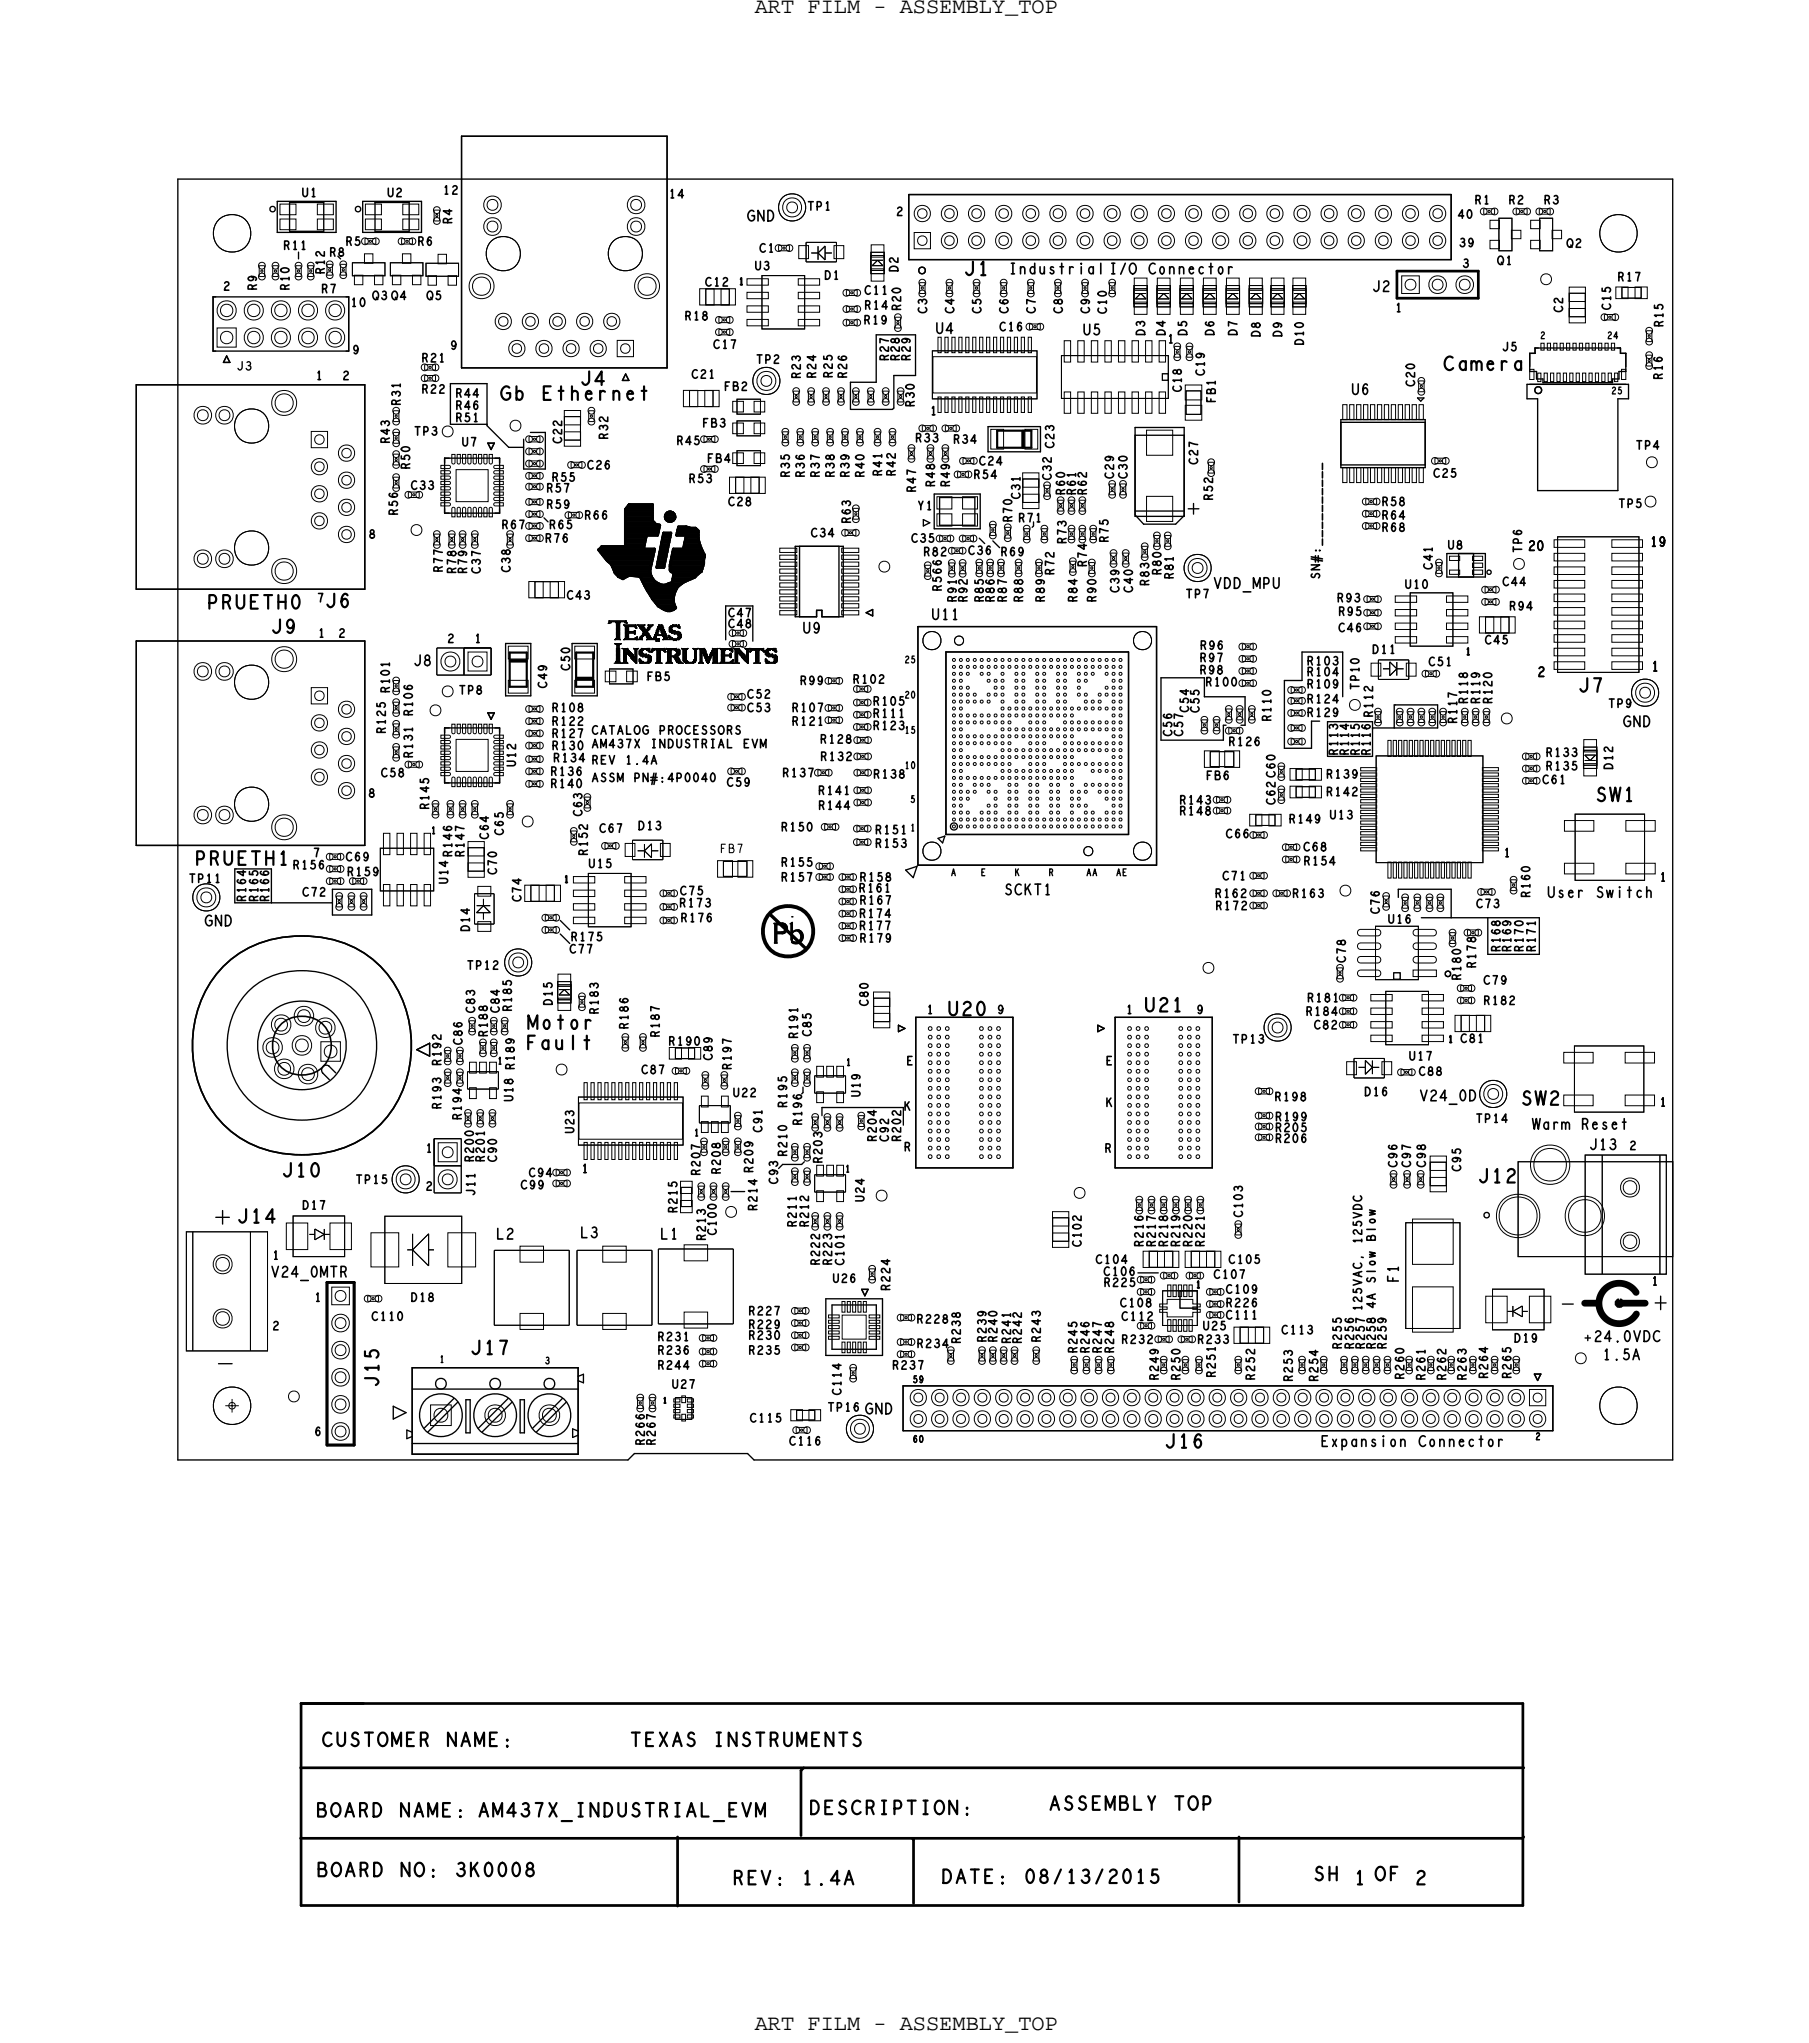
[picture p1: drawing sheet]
<svg xmlns="http://www.w3.org/2000/svg" width="169mm" height="191mm" viewBox="0 0 169 191" stroke-linecap="round" stroke-linejoin="round" font-family="sans-serif">
<defs><g id="words">
<g font-size="2.1">
<text x="70.7" y="1.2">ART FILM - ASSEMBLY_TOP</text>
<text x="70.7" y="190.2">ART FILM - ASSEMBLY_TOP</text>
</g>
<g font-size="1.3">
<text x="135.2" y="34.7">Camera</text>
<text x="50.7" y="37.5">Ethernet</text>
<text x="18.3" y="81">PRUETH1</text>
<text x="49.3" y="98.3">Fault</text>
<text x="49.4" y="96.4">Motor</text>
<text x="41.8" y="163.6">NAME:</text>
<text x="37.4" y="170.2">NAME:</text>
<text x="37.5" y="175.8">NO:</text>
<text x="68.7" y="176.5">REV:</text>
<text x="75.1" y="176.5">1.4A</text>
<text x="88.2" y="176.4">DATE:</text>
<text x="126.9" y="176.5">1</text>
</g>
<g font-size="1">
<text x="94.5" y="25.7">Industrial I/O</text>
<text x="107.6" y="25.7">Connector</text>
<text x="87.3" y="58">U11</text>
<text x="144.9" y="84.1">User</text>
<text x="149.4" y="84.1">Switch</text>
<text x="143.5" y="105.8">Warm</text>
<text x="148" y="105.8">Reset</text>
<text x="148.9" y="107.7">J13</text>
<text x="131" y="120.1" transform="rotate(-90 131 120.1)">F1</text>
<text x="150.1" y="127.4">1.5A</text>
<text x="123.7" y="135.5">Expansion</text>
<text x="132.9" y="135.5">Connector</text>
</g>
<g font-size=".9">
<text x="154.6" y="51.2">19</text>
<text x="154.7" y="62.9">1</text>
</g>
<g font-size=".8">
<text x="26.6" y="23.4">R11</text>
<text x="138.1" y="19.1">R1</text>
<text x="144.6" y="19.1">R3</text>
<text x="27.1" y="27.2" transform="rotate(-90 27.1 27.2)">R10</text>
<text x="30.4" y="25.7" transform="rotate(-90 30.4 25.7)">R12</text>
<text x="30.9" y="24">R8</text>
<text x="34.9" y="28.1">Q3 Q4</text>
<text x="64.2" y="30">R18</text>
<text x="81" y="29">R14</text>
<text x="81" y="27.6">C11</text>
<text x="130.7" y="29.2">1</text>
<text x="137" y="25.1">3</text>
<text x="140.2" y="24.8">Q1</text>
<text x="151.5" y="26.3">R17</text>
<text x="29.6" y="35.6">1</text>
<text x="39.5" y="33.9">R21</text>
<text x="74.9" y="35.4" transform="rotate(-90 74.9 35.4)">R23</text>
<text x="80.9" y="30.4">R19</text>
<text x="109.4" y="32.1">1</text>
<text x="155.7" y="35.5" transform="rotate(-90 155.7 35.5)">R16</text>
<text x="155.7" y="30.6" transform="rotate(-90 155.7 30.6)">R15</text>
<text x="36.5" y="41.5" transform="rotate(-90 36.5 41.5)">R43</text>
<text x="37.5" y="38" transform="rotate(-90 37.5 38)">R31</text>
<text x="42.7" y="39.5">R51</text>
<text x="56.9" y="41.1" transform="rotate(-90 56.9 41.1)">R32</text>
<text x="65.8" y="40">FB3</text>
<text x="85.6" y="38.1" transform="rotate(-90 85.6 38.1)">R30</text>
<text x="85.7" y="41.4">R33</text>
<text x="87.1" y="38.9">1</text>
<text x="89.3" y="41.5">R34</text>
<text x="113.8" y="37.7" transform="rotate(-90 113.8 37.7)">FB1</text>
<text x="38.5" y="45.8">C33</text>
<text x="64.5" y="45.2">R53</text>
<text x="73.9" y="44.7" transform="rotate(-90 73.9 44.7)">R35</text>
<text x="75.3" y="44.7" transform="rotate(-90 75.3 44.7)">R36</text>
<text x="76.7" y="44.7" transform="rotate(-90 76.7 44.7)">R37</text>
<text x="78.1" y="44.7" transform="rotate(-90 78.1 44.7)">R38</text>
<text x="79.5" y="44.7" transform="rotate(-90 79.5 44.7)">R39</text>
<text x="82.6" y="44.6" transform="rotate(-90 82.6 44.6)">R41</text>
<text x="95.5" y="46.7" transform="rotate(-90 95.5 46.7)">C31</text>
<text x="100.7" y="46.4" transform="rotate(-90 100.7 46.4)">R61</text>
<text x="79.6" y="49" transform="rotate(-90 79.6 49)">R63</text>
<text x="95.4" y="48.9">R71</text>
<text x="99.8" y="50.9" transform="rotate(-90 99.8 50.9)">R73</text>
<text x="29.8" y="59.7">1</text>
<text x="89.6" y="56.4" transform="rotate(-90 89.6 56.4)">R91</text>
<text x="107.6" y="54.9" transform="rotate(-90 107.6 54.9)">R83</text>
<text x="109.9" y="54.2" transform="rotate(-90 109.9 54.2)">R81</text>
<text x="123.6" y="54.2" transform="rotate(-90 123.6 54.2)">SN#:__________</text>
<text x="125.2" y="56.4">R93</text>
<text x="36.5" y="64.9" transform="rotate(-90 36.5 64.9)">R101</text>
<text x="44.5" y="60.2">1</text>
<text x="122.4" y="62.3">R103</text>
<text x="128.5" y="61.2">D11</text>
<text x="137.4" y="65.9" transform="rotate(-90 137.4 65.9)">R118</text>
<text x="138.6" y="65.9" transform="rotate(-90 138.6 65.9)">R119</text>
<text x="38.6" y="71" transform="rotate(-90 38.6 71)">R131</text>
<text x="51.7" y="70.2">R130</text>
<text x="51.8" y="71.4">R134</text>
<text x="55.4" y="71.6">REV</text>
<text x="58.5" y="71.6">1.4A</text>
<text x="74.2" y="67.9">R121</text>
<text x="76.9" y="71.2">R132</text>
<text x="81.8" y="67.2">R111</text>
<text x="81.8" y="68.4">R123</text>
<text x="119" y="67.6" transform="rotate(-90 119 67.6)">R110</text>
<text x="125.3" y="70.7" transform="rotate(-90 125.3 70.7)">R113</text>
<text x="126.3" y="70.7" transform="rotate(-90 126.3 70.7)">R114</text>
<text x="127.3" y="70.7" transform="rotate(-90 127.3 70.7)">R115</text>
<text x="128.3" y="70.7" transform="rotate(-90 128.3 70.7)">R116</text>
<text x="128.5" y="67.2" transform="rotate(-90 128.5 67.2)">R112</text>
<text x="136.4" y="67.8" transform="rotate(-90 136.4 67.8)">R117</text>
<text x="144.8" y="70.9">R133</text>
<text x="51.6" y="72.6">R136</text>
<text x="54.5" y="76.5" transform="rotate(-90 54.5 76.5)">C63</text>
<text x="59.8" y="77.7">D13</text>
<text x="73.3" y="72.8">R137</text>
<text x="76.6" y="74.4">R141</text>
<text x="81.8" y="72.9">R138</text>
<text x="110.5" y="75.3">R143</text>
<text x="124.2" y="72.9">R139</text>
<text x="124.5" y="76.7">U13</text>
<text x="144.8" y="72.1">R135</text>
<text x="32.5" y="82">R159</text>
<text x="80.5" y="83.6">R161</text>
<text x="82" y="78.1">R151</text>
<text x="82" y="79.4">R153</text>
<text x="140.9" y="80.3">1</text>
<text x="155.5" y="82.5">1</text>
<text x="63.6" y="85">R173</text>
<text x="121" y="84.1">R163</text>
<text x="143.8" y="89.2" transform="rotate(-90 143.8 89.2)">R171</text>
<text x="56" y="95" transform="rotate(-90 56 95)">R183</text>
<text x="86.8" y="95">1</text>
<text x="105.5" y="95">1</text>
<text x="122.4" y="93.9">R181</text>
<text x="138.2" y="90.7" transform="rotate(-90 138.2 90.7)">R178</text>
<text x="74.7" y="97.3" transform="rotate(-90 74.7 97.3)">R191</text>
<text x="84.9" y="99.8">E</text>
<text x="103.6" y="99.8">E</text>
<text x="39.9" y="107.9">1</text>
<text x="41.3" y="103.9" transform="rotate(-90 41.3 103.9)">R193</text>
<text x="75.1" y="105.4" transform="rotate(-90 75.1 105.4)">R196</text>
<text x="84.7" y="104">K</text>
<text x="84.7" y="107.8">R</text>
<text x="103.5" y="107.9">R</text>
<text x="103.6" y="103.7">K</text>
<text x="155.5" y="103.6">1</text>
<text x="44.5" y="112" transform="rotate(-90 44.5 112)">J11</text>
<text x="54.5" y="109.9">1</text>
<text x="25.5" y="118">1</text>
<text x="66.1" y="116.2" transform="rotate(-90 66.1 116.2)">R213</text>
<text x="74.6" y="114.9" transform="rotate(-90 74.6 114.9)">R211</text>
<text x="29.5" y="121.9">1</text>
<text x="61.6" y="125.6">R231</text>
<text x="105" y="123.7">C112</text>
<text x="112.2" y="125.9">R233</text>
<text x="114.8" y="123.6">C111</text>
<text x="120" y="125">C113</text>
<text x="154.7" y="120.4">1</text>
</g>
<g font-size=".6">
<text x="69.2" y="26.7">1</text>
<text x="137.3" y="61.3">1</text>
<text x="85.3" y="77.9">1</text>
<text x="40.4" y="78.1">1</text>
<text x="52.8" y="82.7">1</text>
<text x="89.1" y="82">A</text>
<text x="91.9" y="82">E</text>
<text x="95.1" y="82">K</text>
<text x="98.2" y="82">R</text>
<text x="101.8" y="82">AA</text>
<text x="104.6" y="82">AE</text>
<text x="46.6" y="99.7">1</text>
<text x="79.3" y="99.8">1</text>
<text x="135.7" y="97.7">1</text>
<text x="65" y="106.4">1</text>
<text x="79.2" y="109.8">1</text>
<text x="112" y="120.6">1</text>
<text x="41.2" y="127.6">1</text>
<text x="51.1" y="127.8">3</text>
</g>
<text font-size=".5" x="62.1" y="131.4">1</text>
</g></defs>
<!-- layer: Board Outline -->
<g fill="none" stroke="#000" stroke-width=".13">
<path d="M16.7 16.8v120zM16.7 16.8h140zM156.7 16.8v120zM28 23.6v.7zM42.2 35.9h3.4zM42.2 35.9v.3zM42.2 39.8h3.4zM42.2 36.2v3.6zM45.6 35.9v3.9zM45.6 39.9l2 2zM45.6 39.8v.1zM79.6 35.8h2.5z"/>
<path d="M79.6 35.8v2.6zM79.6 38.4h4zM82.1 31.4h3.6zM82.1 31.4v4.4zM83.7 38.2l-.1 .2zM83.7 35.2v3zM83.7 35.2h2zM85.7 31.4v3.8zM143 37.4h1zM143 36v1.4zM143 36h9.5zM144 37.4v8.6z"/>
<path d="M151.5 37.4h1zM151.5 37.4v8.6zM152.5 36v1.4zM47.6 41.9h1.4zM49 43.9h2.1zM49 41.1v2.8zM49.7 40.5h1.4zM50.9 48.5l.4 .4zM51.1 40.5v3.4zM68 56.8h2.5zM68 56.8v3.1zM70.5 56.8v3.3z"/>
<path d="M91.7 50.4l.5 .5zM93 50.7l.6 .6zM96.8 49.3l-.1 .1zM96.8 48.9v.4zM144 46h7.5zM108.7 63.5h4.1zM108.7 69.3h5.9zM108.7 63.5v5.8zM112.8 63.5v1.8zM112.8 65.3h3.8zM114.6 67.9h.2zM114.6 67.9v1.4z"/>
<path d="M116.2 67.9h.4zM116.6 65.3v2.6zM120.3 70.1h2.5zM120.3 63.8v6.3zM120.3 63.8h1.6zM121.9 61.1h3.8zM121.9 61.1v2.7zM122.8 67.6h.8zM122.8 67.6v2.5zM124.3 67.6h4.2zM124.3 67.6v3.3zM124.4 70.9h4.1z"/>
<path d="M125.7 61.1v4.2zM128.5 67.6v3.3zM128.5 68.2h2.1zM130.6 68.2h4zM130.6 66h.1zM130.6 66v2.2zM130.7 66h3.9zM134.6 66v2.2zM22 81.4v3.2zM22 84.6h3.4zM22.1 81.4h3.3zM25.4 81.4v3.2z"/>
<path d="M25.4 84.6h5.7zM31.1 83.3v1.3zM31.1 85.7h3.7zM31.1 84.6v1.1zM31.1 83.3h3.7zM34.8 83.3v2.4zM52.5 87.5l.9 .9zM52.5 86.2l.9 .9zM131 83.3h4.9zM131 83.3v.8zM133.1 86h2.8zM135.9 86h8.3z"/>
<path d="M135.9 83.3v2.7zM139.3 86v3.4zM139.3 89.4h4.9zM144.2 86v3.4zM20.2 114h1.3zM20.8 113.4v1.3zM68.5 111.6h1.2zM73.3 109.1h1.8zM73.3 109.1l-.4 .4zM75.2 101.9v.5zM75.3 108.8l-.2 .3zM77 103.8h7.6z"/>
<path d="M77 103.8v.7zM84.6 103.8v1.6zM106.6 119.3h1.9zM16.7 136.8h42.1zM20.5 127.8h1.2zM58.8 136.8l.6-.6zM59.4 136.2h10.6zM70 136.2l.6 .6zM70.6 136.8h86.1zM146.3 122.2h1zM148.4 125.4h.6zM148.7 125.1v.5z"/>
<path d="M155 122.1h1zM155.5 121.4v1.3z"/>
</g>
<path d="M151.6 122h.1h.1v.2h-.1h-.1z" fill="none" stroke="#000" stroke-width=".63" stroke-linecap="butt"/>
<path d="M148.4 122.1h1.2zM151.7 122.1h2.4zM153.2 121.1a1.89 1.89 0 0 0-2.8-.4 1.89 1.89 0 0 0 0 2.9 1.89 1.89 0 0 0 2.9-.5" fill="none" stroke="#000" stroke-width=".63"/>
<g fill="none" stroke="#000" stroke-width=".09">
<path d="M57 58.4h.1zM57.1 58.3h.2zM57.1 58.2h1.5zM57.6 59.9h.5zM57.7 58.3h.4zM57.7 59.8h.3zM57.7 58.4h.3zM57.7 59.7h.3zM57.7 59.6h.3zM57.7 59.5h.3zM57.7 59.4h.3zM57.7 58.7h.3z"/>
<path d="M57.7 58.6h.3zM57.7 58.5h.3zM57.7 59.3h.3zM57.7 59.2h.3zM57.7 59.1h.3zM57.7 59h.3zM57.7 58.9h.3zM57.7 58.8h.3zM58.4 59.9h1.2zM58.4 58.6h1.1zM58.5 58.3h.2zM58.5 59.8h1.1z"/>
<path d="M58.5 58.6h1zM58.6 59.8h.3zM58.6 59.7h.3zM58.6 59.6h.3zM58.6 59.5h.3zM58.6 59.4h.3zM58.6 58.7h.9zM58.6 59.3h.9zM58.6 59.2h.9zM58.6 59.1h.3zM58.6 59h.3zM58.6 58.9h.3z"/>
<path d="M58.6 58.8h.3zM58.7 58.4h.1M59.4 59.4h.1M59.4 59.1h.1M59.5 59.8h.2zM59.5 58.8h.1zM59.6 58.9h.1M59.7 59.7h.1M59.7 59.9h.4zM59.7 58.6h.7zM59.8 58.6h.5zM59.9 59.8h.2z"/>
<path d="M59.9 58.7h.3zM60 59.8h.1zM60 59.7h.1zM60 58.9h.4zM60 58.8h.3zM60 59.6h.2zM60.1 59.5h.2zM60.1 59h.4zM60.2 59.5h.1zM60.2 59.4h.6zM60.2 59.2h.4zM60.2 59.1h.5z"/>
<path d="M60.3 59.3h.4zM60.3 59.2h.3zM60.4 59.5h.4zM60.5 59.5h.3zM60.6 59.9h.8zM60.6 59.7h.3zM60.6 59.6h.3zM60.6 59h.2zM60.6 59.8h.5zM60.6 59.8h.4zM60.6 58.9h.2zM60.7 58.6h.4z"/>
<path d="M60.7 58.8h.2zM60.8 58.7h.2zM61.2 59.8h.2zM61.3 59.8h.1zM61.3 59.7h.1zM61.3 59.6h.1zM61.3 59.5h1.1zM61.4 59.8h.1M61.4 59.8h.3zM61.4 59.4h.2zM61.4 59.3h.2zM61.5 60h.2z"/>
<path d="M61.5 59.9h.2zM61.5 59.2h.1zM61.5 59.2h.2zM61.5 59.1h.2zM61.6 59h.1zM61.6 58.9h.1zM61.6 58.7h.5zM61.6 58.9h.5zM61.6 58.8h.5zM61.7 59.8h.1M61.7 58.6h.4zM61.7 58.6h.3z"/>
<path d="M61.9 59h.3zM61.9 58.9h.2zM61.9 59.2h.4zM61.9 59.1h.3zM62 59.4h.4zM62 59.3h.3zM62.1 59.9h1.5zM62.1 59.6h.3zM62.2 59.8h.3zM62.2 59.7h.2zM62.6 59.7h.2zM62.6 59.6h.1z"/>
<path d="M62.6 59.5h.1M62.7 59.8h1zM62.7 59.8h.3zM62.7 59.2h.8zM62.7 59.1h.5zM62.7 59h.3zM62.7 58.9h.2zM62.7 58.8h.3zM62.8 58.7h.9zM62.8 59.2h.9zM62.9 58.6h.7zM62.9 59.3h.8z"/>
<path d="M63 58.6h.3zM63.1 60h.2zM63.2 59.4h.5zM63.5 59.8h.2zM63.5 59.5h.3zM63.5 58.8h.2zM63.5 59.7h.3zM63.5 59.6h.3zM63.5 58.6h.1M63.6 58.9h.1M57.5 62.1h.7zM57.6 60.3h.6z"/>
<path d="M57.7 60.4h.1M57.7 62.1h.4zM57.7 62h.3zM57.7 60.4h.4zM57.7 60.4h.3zM57.7 60.5h.3zM57.7 60.6h.3zM57.7 60.7h.3zM57.7 61.9h.3zM57.7 61.8h.3zM57.7 61.7h.3zM57.7 61.6h.3z"/>
<path d="M57.7 61.5h.3zM57.7 61.4h.3zM57.7 61.3h.3zM57.7 61.2h.3zM57.7 61.1h.3zM57.7 61h.3zM57.7 60.9h.3zM57.7 60.8h.3zM58.1 60.4h.1M58.3 62.1h.5zM58.3 60.8h.5zM58.4 62.1h.3z"/>
<path d="M58.4 62h.2zM58.4 61.9h.2zM58.4 61.8h.2zM58.4 61.7h.2zM58.4 61.6h.2zM58.4 61.5h.2zM58.4 61.4h.2zM58.4 61.3h.2zM58.4 61.2h.2zM58.4 61.1h.7zM58.4 61.1h.6zM58.4 61h.5z"/>
<path d="M58.4 60.9h.5zM58.4 60.8h.4zM58.7 61.2h.5zM58.8 61.3h.4zM58.9 61.4h.4zM59 61.4h.3zM59 61.5h.6zM59.1 61.7h.5zM59.1 61.6h.5zM59.2 61.8h.4zM59.3 61.8h.3zM59.3 61.9h.3z"/>
<path d="M59.3 60.8h.5zM59.4 62h.2zM59.4 60.8h.3zM59.5 62.1h.1zM59.5 61.4h.1zM59.5 61.3h.1zM59.5 61.2h.1zM59.5 61.1h.1zM59.5 61h.1zM59.5 60.9h.1zM59.6 62.1h.1M59.9 62h.3z"/>
<path d="M59.9 61.9h.2zM59.9 61.8h.1zM59.9 61.8h.1M59.9 61.3h.6zM59.9 61.2h.3zM59.9 61.1h.2zM59.9 61h.2zM60 62.1h.1M60 62.1h.9zM60 61.4h.8zM60 60.9h.2zM60 61.4h.9z"/>
<path d="M60 60.8h.8zM60.1 62.1h.7zM60.1 60.8h.5zM60.2 61.5h.8zM60.5 61.6h.5zM60.6 60.9h.2zM60.6 62h.3zM60.7 61.9h.3zM60.7 61.8h.3zM60.7 61.7h.3zM60.7 61h.1zM60.7 60.8h.1z"/>
<path d="M60.8 61.1h.1zM61 61.1h.1M61 61h.1zM61 60.9h.3zM61.1 60.8h1.2zM61.1 60.8h1.1zM61.4 62.1h.6zM61.5 60.1h.2zM61.5 62.1h.3zM61.5 60.9h.3zM61.6 62h.2zM61.6 61.9h.2z"/>
<path d="M61.6 61.8h.2zM61.6 61.7h.2zM61.6 61.6h.2zM61.6 61.5h.2zM61.6 61.4h.2zM61.6 61.3h.2zM61.6 61.2h.2zM61.6 61.1h.2zM61.6 61h.2zM62 60.9h.3zM62.2 61h.1zM62.2 61.1h.2z"/>
<path d="M62.4 62.1h.6zM62.4 60.8h.9zM62.5 62.1h.4zM62.5 60.8h1.1zM62.5 62h.3zM62.5 61.9h.3zM62.5 61.8h.3zM62.5 61.7h.3zM62.5 61.6h.3zM62.5 61.5h.9zM62.5 61.4h1zM62.5 61.4h.3z"/>
<path d="M62.5 61.3h.3zM62.5 61.2h.3zM62.5 61.1h.3zM62.5 61h.3zM62.5 60.9h.4zM63.1 61.6h.4zM63.2 60.9h.5zM63.2 61.8h.4zM63.2 61.7h.4zM63.2 61.4h.4zM63.3 61.9h.4zM63.3 61.8h.4z"/>
<path d="M63.3 61.3h.4zM63.3 61h.4zM63.4 62.1h.4zM63.4 62h.3zM63.4 61.2h.3zM63.4 61.1h.3zM63.5 62.1h.5zM63.8 60.8h.6zM63.9 60.8h.4zM64 61.9h.3zM64 61.8h.3zM64 61.7h.3z"/>
<path d="M64 61.6h.3zM64 61.5h.3zM64 61.4h.3zM64 61.3h.3zM64 61.2h.3zM64 61.1h.3zM64 61h.3zM64 60.9h.3zM64.1 62h.3zM64.1 62.1h1zM64.2 62.1h.7zM64.9 62h.2z"/>
<path d="M64.9 60.8h.4zM65 61.9h.2zM65 61.8h.2zM65 60.8h.3zM65.1 61.8h.1zM65.1 61.7h.1zM65.1 61.6h.1zM65.1 61.5h.1zM65.1 61.4h.1zM65.1 61.3h.1zM65.1 61.2h.1zM65.1 61.1h.1z"/>
<path d="M65.1 61h.1zM65.1 60.9h.1zM65.4 62.1h.5zM65.4 60.8h.5zM65.5 62.1h.3zM65.5 60.8h.5zM65.6 62h.1zM65.6 61.9h.1zM65.6 61.8h.1zM65.6 61.7h.1zM65.6 61.6h.1zM65.6 61.5h.1z"/>
<path d="M65.6 61.4h.1zM65.6 61.3h.1zM65.6 61.2h.1zM65.6 61.1h.5zM65.6 61h.5zM65.6 60.9h.4zM65.8 61.2h.4zM65.9 61.4h.3zM65.9 61.3h.3zM66 61.5h.3zM66 61.4h.2zM66.1 61.7h.4z"/>
<path d="M66.1 61.6h.4zM66.1 61.9h.3zM66.1 61.8h.4zM66.2 62.1h.2zM66.2 62h.2zM66.3 62.1h.1M66.4 61.5h.2zM66.5 61.4h.1zM66.5 61.4h.2zM66.5 61.3h.2zM66.6 61.2h.1zM66.6 61.1h.6z"/>
<path d="M66.7 61.1h.5zM66.7 61h.5zM66.7 62.1h.5zM66.7 60.9h.5zM66.7 60.8h.5zM66.8 62.1h.4zM66.8 62h.4zM66.8 61.9h.4zM66.8 61.8h.4zM66.8 61.7h.4zM66.8 61.6h.4zM66.8 61.5h.4z"/>
<path d="M66.8 61.4h.4zM66.8 61.3h.4zM66.8 61.2h.4zM67.4 62.1h1.2zM67.4 60.8h1.1zM67.5 62.1h1.1zM67.5 60.8h1zM67.6 62h.2zM67.6 61.9h.2zM67.6 61.8h.2zM67.6 61.7h.2zM67.6 61.6h.2z"/>
<path d="M67.6 61.5h.2zM67.6 61.4h.9zM67.6 61.3h.2zM67.6 61.2h.2zM67.6 61.1h.2zM67.6 61h.2zM67.6 60.9h.3zM68.3 61.5h.2zM68.3 61.3h.2zM68.3 60.9h.3zM68.4 62h.2zM68.4 61.6h.1"/>
<path d="M68.4 61.2h.1M68.5 61h.1zM68.6 61.9h.1zM68.6 61.1h.1M68.6 61.8h.1M68.7 62.1h.5zM68.7 60.8h.5zM68.8 60.8h.4zM68.9 62.1h.2zM68.9 62h.2zM68.9 61.9h.2zM68.9 61.8h.2z"/>
<path d="M68.9 61.7h.2zM68.9 61.6h.2zM68.9 61.5h.2zM68.9 61.4h.2zM68.9 61.3h.2zM68.9 61.2h.2zM68.9 61.1h.6zM68.9 61.1h.5zM68.9 61h.5zM68.9 60.9h.4zM69.2 61.2h.4zM69.3 61.3h.4z"/>
<path d="M69.3 61.4h.4zM69.4 61.4h.3zM69.5 61.6h.6zM69.5 61.5h.6zM69.6 61.7h.5zM69.6 61.8h.5zM69.7 61.8h.4zM69.8 61.9h.3zM69.8 60.8h.4zM69.9 62h.2zM69.9 60.8h.2zM69.9 62.1h.2z"/>
<path d="M69.9 61.4h.2zM69.9 61.3h.2zM69.9 61.2h.2zM69.9 61.1h.2zM69.9 61h.2zM69.9 60.9h.2zM70 62.1h.1M70.2 61.1h.1M70.2 61h.2zM70.3 60.9h.2zM70.3 60.8h1.2zM70.6 62.1h.6z"/>
<path d="M70.7 60.9h.4zM70.8 62.1h.2zM70.8 62h.2zM70.8 61.9h.2zM70.8 61.8h.2zM70.8 61.7h.2zM70.8 61.6h.2zM70.8 61.5h.2zM70.8 61.4h.2zM70.8 61.3h.2zM70.8 61.2h.2zM70.8 61.1h.2z"/>
<path d="M70.8 61h.2zM71.3 60.9h.2zM71.5 61h.1zM71.5 61.1h.1M71.7 62h.3zM71.7 61.9h.2zM71.7 61.8h.1zM71.7 61.8h.1M71.7 61.3h.6zM71.7 61.2h.3zM71.7 61.1h.3zM71.7 61h.3z"/>
<path d="M71.8 62.1h.1M71.8 62.1h.9zM71.8 61.4h.8zM71.8 60.9h.3zM71.8 61.4h.9zM71.8 60.8h.8zM71.9 62.1h.7zM71.9 60.8h.5zM72 61.5h.8zM72.4 61.6h.4zM72.4 60.9h.2zM72.5 62h.2z"/>
<path d="M72.5 61.9h.3zM72.5 61.8h.3zM72.5 61.7h.3zM72.5 61h.2zM72.5 60.8h.1zM72.6 61.1h.1z"/>
<circle cx="57" cy="58.4" r=".02"/>
<circle cx="57.1" cy="58.2" r=".02"/>
<circle cx="57.1" cy="58.3" r=".02"/>
<circle cx="57.1" cy="58.4" r=".02"/>
<circle cx="57.3" cy="58.3" r=".02"/>
<circle cx="57.6" cy="59.9" r=".02"/>
<circle cx="57.7" cy="58.3" r=".02"/>
<circle cx="57.7" cy="59.8" r=".02"/>
<circle cx="57.7" cy="58.4" r=".02"/>
<circle cx="57.7" cy="58.6" r=".02"/>
<circle cx="57.7" cy="58.5" r=".02"/>
<circle cx="57.7" cy="59.1" r=".02"/>
<circle cx="57.7" cy="58.9" r=".02"/>
<circle cx="57.7" cy="59.7" r=".02"/>
<circle cx="57.7" cy="58.7" r=".02"/>
<circle cx="57.7" cy="59.3" r=".02"/>
<circle cx="57.7" cy="59.2" r=".02"/>
<circle cx="57.7" cy="59" r=".02"/>
<circle cx="57.7" cy="59.5" r=".02"/>
<circle cx="57.7" cy="58.8" r=".02"/>
<circle cx="57.7" cy="59.6" r=".02"/>
<circle cx="57.7" cy="59.4" r=".02"/>
<circle cx="58" cy="59.1" r=".02"/>
<circle cx="58" cy="59.7" r=".02"/>
<circle cx="58" cy="59.3" r=".02"/>
<circle cx="58" cy="59" r=".02"/>
<circle cx="58" cy="58.9" r=".02"/>
<circle cx="58" cy="58.4" r=".02"/>
<circle cx="58" cy="59.4" r=".02"/>
<circle cx="58" cy="58.6" r=".02"/>
<circle cx="58" cy="58.5" r=".02"/>
<circle cx="58" cy="59.2" r=".02"/>
<circle cx="58" cy="58.8" r=".02"/>
<circle cx="58" cy="59.8" r=".02"/>
<circle cx="58" cy="59.6" r=".02"/>
<circle cx="58" cy="59.5" r=".02"/>
<circle cx="58" cy="58.7" r=".02"/>
<circle cx="58.1" cy="58.3" r=".02"/>
<circle cx="58.1" cy="59.9" r=".02"/>
<circle cx="58.4" cy="59.9" r=".02"/>
<circle cx="58.4" cy="58.6" r=".02"/>
<circle cx="58.5" cy="58.6" r=".02"/>
<circle cx="58.5" cy="59.8" r=".02"/>
<circle cx="58.5" cy="58.3" r=".02"/>
<circle cx="58.6" cy="59.3" r=".02"/>
<circle cx="58.6" cy="58.9" r=".02"/>
<circle cx="58.6" cy="59.8" r=".02"/>
<circle cx="58.6" cy="59.7" r=".02"/>
<circle cx="58.6" cy="59.5" r=".02"/>
<circle cx="58.6" cy="59.2" r=".02"/>
<circle cx="58.6" cy="59.1" r=".02"/>
<circle cx="58.6" cy="59" r=".02"/>
<circle cx="58.6" cy="58.8" r=".02"/>
<circle cx="58.6" cy="59.6" r=".02"/>
<circle cx="58.6" cy="59.4" r=".02"/>
<circle cx="58.6" cy="58.7" r=".02"/>
<circle cx="58.6" cy="58.2" r=".02"/>
<circle cx="58.7" cy="58.4" r=".02"/>
<circle cx="58.7" cy="58.3" r=".02"/>
<circle cx="58.9" cy="59.7" r=".02"/>
<circle cx="58.9" cy="59.4" r=".02"/>
<circle cx="58.9" cy="59.6" r=".02"/>
<circle cx="58.9" cy="59.5" r=".02"/>
<circle cx="58.9" cy="58.9" r=".02"/>
<circle cx="58.9" cy="58.8" r=".02"/>
<circle cx="58.9" cy="59.8" r=".02"/>
<circle cx="58.9" cy="59.1" r=".02"/>
<circle cx="58.9" cy="59" r=".02"/>
<circle cx="59.4" cy="59.4" r=".02"/>
<circle cx="59.4" cy="59.1" r=".02"/>
<circle cx="59.5" cy="59.3" r=".02"/>
<circle cx="59.5" cy="59.1" r=".02"/>
<circle cx="59.5" cy="59.4" r=".02"/>
<circle cx="59.5" cy="59.2" r=".02"/>
<circle cx="59.5" cy="59.8" r=".02"/>
<circle cx="59.5" cy="58.8" r=".02"/>
<circle cx="59.5" cy="58.6" r=".02"/>
<circle cx="59.5" cy="58.7" r=".02"/>
<circle cx="59.6" cy="58.9" r=".02"/>
<circle cx="59.6" cy="59.9" r=".02"/>
<circle cx="59.6" cy="58.8" r=".02"/>
<circle cx="59.6" cy="59.8" r=".02"/>
<circle cx="59.7" cy="59.7" r=".02"/>
<circle cx="59.7" cy="59.8" r=".02"/>
<circle cx="59.7" cy="58.6" r=".02"/>
<circle cx="59.7" cy="59.9" r=".02"/>
<circle cx="59.8" cy="58.6" r=".02"/>
<circle cx="59.9" cy="59.8" r=".02"/>
<circle cx="59.9" cy="58.7" r=".02"/>
<circle cx="60" cy="59.8" r=".02"/>
<circle cx="60" cy="59.7" r=".02"/>
<circle cx="60" cy="58.8" r=".02"/>
<circle cx="60" cy="58.9" r=".02"/>
<circle cx="60" cy="59.6" r=".02"/>
<circle cx="60.1" cy="59.8" r=".02"/>
<circle cx="60.1" cy="59.5" r=".02"/>
<circle cx="60.1" cy="59" r=".02"/>
<circle cx="60.1" cy="59.7" r=".02"/>
<circle cx="60.1" cy="59.9" r=".02"/>
<circle cx="60.2" cy="59.5" r=".02"/>
<circle cx="60.2" cy="59.1" r=".02"/>
<circle cx="60.2" cy="59.2" r=".02"/>
<circle cx="60.2" cy="59.4" r=".02"/>
<circle cx="60.2" cy="59.6" r=".02"/>
<circle cx="60.2" cy="58.7" r=".02"/>
<circle cx="60.3" cy="59.2" r=".02"/>
<circle cx="60.3" cy="59.3" r=".02"/>
<circle cx="60.3" cy="58.6" r=".02"/>
<circle cx="60.3" cy="59.5" r=".02"/>
<circle cx="60.3" cy="58.8" r=".02"/>
<circle cx="60.4" cy="58.6" r=".02"/>
<circle cx="60.4" cy="58.9" r=".02"/>
<circle cx="60.4" cy="59.5" r=".02"/>
<circle cx="60.5" cy="59" r=".02"/>
<circle cx="60.5" cy="59.5" r=".02"/>
<circle cx="60.6" cy="59.9" r=".02"/>
<circle cx="60.6" cy="59.7" r=".02"/>
<circle cx="60.6" cy="59.6" r=".02"/>
<circle cx="60.6" cy="59" r=".02"/>
<circle cx="60.6" cy="59.2" r=".02"/>
<circle cx="60.6" cy="58.9" r=".02"/>
<circle cx="60.6" cy="59.8" r=".02"/>
<circle cx="60.7" cy="59.1" r=".02"/>
<circle cx="60.7" cy="59.3" r=".02"/>
<circle cx="60.7" cy="58.8" r=".02"/>
<circle cx="60.7" cy="58.6" r=".02"/>
<circle cx="60.8" cy="59" r=".02"/>
<circle cx="60.8" cy="59.4" r=".02"/>
<circle cx="60.8" cy="59.5" r=".02"/>
<circle cx="60.8" cy="58.7" r=".02"/>
<circle cx="60.8" cy="58.9" r=".02"/>
<circle cx="60.9" cy="58.8" r=".02"/>
<circle cx="60.9" cy="59.7" r=".02"/>
<circle cx="60.9" cy="59.6" r=".02"/>
<circle cx="61" cy="59.8" r=".02"/>
<circle cx="61" cy="58.7" r=".02"/>
<circle cx="61.1" cy="59.8" r=".02"/>
<circle cx="61.1" cy="58.6" r=".02"/>
<circle cx="61.2" cy="59.8" r=".02"/>
<circle cx="61.3" cy="59.7" r=".02"/>
<circle cx="61.3" cy="59.8" r=".02"/>
<circle cx="61.3" cy="59.5" r=".02"/>
<circle cx="61.3" cy="59.6" r=".02"/>
<circle cx="61.4" cy="59.8" r=".02"/>
<circle cx="61.4" cy="59.4" r=".02"/>
<circle cx="61.4" cy="59.3" r=".02"/>
<circle cx="61.4" cy="59.9" r=".02"/>
<circle cx="61.4" cy="59.6" r=".02"/>
<circle cx="61.4" cy="59.7" r=".02"/>
<circle cx="61.5" cy="59.9" r=".02"/>
<circle cx="61.5" cy="60" r=".02"/>
<circle cx="61.5" cy="59.1" r=".02"/>
<circle cx="61.5" cy="59.2" r=".02"/>
<circle cx="61.6" cy="59" r=".02"/>
<circle cx="61.6" cy="58.9" r=".02"/>
<circle cx="61.6" cy="59.2" r=".02"/>
<circle cx="61.6" cy="59.4" r=".02"/>
<circle cx="61.6" cy="59.3" r=".02"/>
<circle cx="61.6" cy="58.8" r=".02"/>
<circle cx="61.6" cy="58.7" r=".02"/>
<circle cx="61.7" cy="59.2" r=".02"/>
<circle cx="61.7" cy="59.1" r=".02"/>
<circle cx="61.7" cy="59" r=".02"/>
<circle cx="61.7" cy="58.6" r=".02"/>
<circle cx="61.7" cy="59.8" r=".02"/>
<circle cx="61.7" cy="60" r=".02"/>
<circle cx="61.7" cy="59.9" r=".02"/>
<circle cx="61.7" cy="58.9" r=".02"/>
<circle cx="61.9" cy="59" r=".02"/>
<circle cx="61.9" cy="58.9" r=".02"/>
<circle cx="61.9" cy="59.2" r=".02"/>
<circle cx="61.9" cy="59.1" r=".02"/>
<circle cx="62" cy="58.6" r=".02"/>
<circle cx="62" cy="59.3" r=".02"/>
<circle cx="62" cy="59.4" r=".02"/>
<circle cx="62.1" cy="58.7" r=".02"/>
<circle cx="62.1" cy="58.6" r=".02"/>
<circle cx="62.1" cy="59.9" r=".02"/>
<circle cx="62.1" cy="59.6" r=".02"/>
<circle cx="62.1" cy="58.9" r=".02"/>
<circle cx="62.1" cy="58.8" r=".02"/>
<circle cx="62.2" cy="59.8" r=".02"/>
<circle cx="62.2" cy="59.7" r=".02"/>
<circle cx="62.2" cy="59" r=".02"/>
<circle cx="62.2" cy="59.1" r=".02"/>
<circle cx="62.3" cy="59.2" r=".02"/>
<circle cx="62.3" cy="59.3" r=".02"/>
<circle cx="62.4" cy="59.5" r=".02"/>
<circle cx="62.4" cy="59.4" r=".02"/>
<circle cx="62.4" cy="59.6" r=".02"/>
<circle cx="62.4" cy="59.7" r=".02"/>
<circle cx="62.5" cy="59.8" r=".02"/>
<circle cx="62.6" cy="59.5" r=".02"/>
<circle cx="62.6" cy="59.7" r=".02"/>
<circle cx="62.6" cy="59.6" r=".02"/>
<circle cx="62.7" cy="59.5" r=".02"/>
<circle cx="62.7" cy="58.9" r=".02"/>
<circle cx="62.7" cy="58.8" r=".02"/>
<circle cx="62.7" cy="59.8" r=".02"/>
<circle cx="62.7" cy="59" r=".02"/>
<circle cx="62.7" cy="59.2" r=".02"/>
<circle cx="62.7" cy="59.1" r=".02"/>
<circle cx="62.7" cy="59.6" r=".02"/>
<circle cx="62.8" cy="58.7" r=".02"/>
<circle cx="62.8" cy="59.2" r=".02"/>
<circle cx="62.8" cy="59.7" r=".02"/>
<circle cx="62.9" cy="58.6" r=".02"/>
<circle cx="62.9" cy="58.9" r=".02"/>
<circle cx="62.9" cy="59.3" r=".02"/>
<circle cx="63" cy="59" r=".02"/>
<circle cx="63" cy="59.8" r=".02"/>
<circle cx="63" cy="58.8" r=".02"/>
<circle cx="63" cy="58.6" r=".02"/>
<circle cx="63.1" cy="60" r=".02"/>
<circle cx="63.2" cy="59.4" r=".02"/>
<circle cx="63.2" cy="59.1" r=".02"/>
<circle cx="63.3" cy="60" r=".02"/>
<circle cx="63.3" cy="58.6" r=".02"/>
<circle cx="63.5" cy="59.8" r=".02"/>
<circle cx="63.5" cy="58.8" r=".02"/>
<circle cx="63.5" cy="59.5" r=".02"/>
<circle cx="63.5" cy="59.2" r=".02"/>
<circle cx="63.5" cy="58.6" r=".02"/>
<circle cx="63.5" cy="59.7" r=".02"/>
<circle cx="63.5" cy="59.6" r=".02"/>
<circle cx="63.6" cy="59.9" r=".02"/>
<circle cx="63.6" cy="58.6" r=".02"/>
<circle cx="63.6" cy="58.9" r=".02"/>
<circle cx="63.7" cy="58.9" r=".02"/>
<circle cx="63.7" cy="59.8" r=".02"/>
<circle cx="63.7" cy="59.2" r=".02"/>
<circle cx="63.7" cy="58.8" r=".02"/>
<circle cx="63.7" cy="58.7" r=".02"/>
<circle cx="63.7" cy="59.4" r=".02"/>
<circle cx="63.7" cy="59.3" r=".02"/>
<circle cx="63.8" cy="59.7" r=".02"/>
<circle cx="63.8" cy="59.6" r=".02"/>
<circle cx="63.8" cy="59.5" r=".02"/>
<circle cx="57.6" cy="60.3" r=".02"/>
<circle cx="57.7" cy="62.1" r=".02"/>
<circle cx="57.7" cy="62" r=".02"/>
<circle cx="57.7" cy="61.1" r=".02"/>
<circle cx="57.7" cy="60.8" r=".02"/>
<circle cx="57.7" cy="61.4" r=".02"/>
<circle cx="57.7" cy="61.9" r=".02"/>
<circle cx="57.7" cy="61.6" r=".02"/>
<circle cx="57.7" cy="61" r=".02"/>
<circle cx="57.7" cy="61.8" r=".02"/>
<circle cx="57.7" cy="61.7" r=".02"/>
<circle cx="57.7" cy="61.5" r=".02"/>
<circle cx="57.7" cy="61.3" r=".02"/>
<circle cx="57.7" cy="61.2" r=".02"/>
<circle cx="57.7" cy="60.9" r=".02"/>
<circle cx="58" cy="61.7" r=".02"/>
<circle cx="58" cy="61.3" r=".02"/>
<circle cx="58" cy="61.1" r=".02"/>
<circle cx="58" cy="60.8" r=".02"/>
<circle cx="58" cy="61.2" r=".02"/>
<circle cx="58" cy="61.8" r=".02"/>
<circle cx="58" cy="61.4" r=".02"/>
<circle cx="58" cy="61" r=".02"/>
<circle cx="58" cy="61.9" r=".02"/>
<circle cx="58" cy="60.9" r=".02"/>
<circle cx="58" cy="62" r=".02"/>
<circle cx="58" cy="61.6" r=".02"/>
<circle cx="58" cy="61.5" r=".02"/>
<circle cx="58.1" cy="62.1" r=".02"/>
<circle cx="58.2" cy="62.1" r=".02"/>
<circle cx="58.2" cy="60.3" r=".02"/>
<circle cx="58.3" cy="62.1" r=".02"/>
<circle cx="58.3" cy="60.8" r=".02"/>
<circle cx="58.4" cy="61.8" r=".02"/>
<circle cx="58.4" cy="61.3" r=".02"/>
<circle cx="58.4" cy="61" r=".02"/>
<circle cx="58.4" cy="60.9" r=".02"/>
<circle cx="58.4" cy="62.1" r=".02"/>
<circle cx="58.4" cy="62" r=".02"/>
<circle cx="58.4" cy="61.9" r=".02"/>
<circle cx="58.4" cy="61.4" r=".02"/>
<circle cx="58.4" cy="61.2" r=".02"/>
<circle cx="58.4" cy="61.1" r=".02"/>
<circle cx="58.4" cy="60.8" r=".02"/>
<circle cx="58.4" cy="61.7" r=".02"/>
<circle cx="58.4" cy="61.6" r=".02"/>
<circle cx="58.4" cy="61.5" r=".02"/>
<circle cx="58.6" cy="61.8" r=".02"/>
<circle cx="58.6" cy="61.6" r=".02"/>
<circle cx="58.6" cy="61.4" r=".02"/>
<circle cx="58.6" cy="61.3" r=".02"/>
<circle cx="58.6" cy="62" r=".02"/>
<circle cx="58.6" cy="61.9" r=".02"/>
<circle cx="58.6" cy="61.5" r=".02"/>
<circle cx="58.6" cy="61.7" r=".02"/>
<circle cx="58.6" cy="61.2" r=".02"/>
<circle cx="58.7" cy="62.1" r=".02"/>
<circle cx="58.7" cy="61.2" r=".02"/>
<circle cx="58.8" cy="60.8" r=".02"/>
<circle cx="58.8" cy="62.1" r=".02"/>
<circle cx="58.8" cy="61.3" r=".02"/>
<circle cx="58.9" cy="60.9" r=".02"/>
<circle cx="58.9" cy="61.4" r=".02"/>
<circle cx="58.9" cy="61" r=".02"/>
<circle cx="59" cy="61.4" r=".02"/>
<circle cx="59" cy="61.1" r=".02"/>
<circle cx="59" cy="61.5" r=".02"/>
<circle cx="59.1" cy="61.1" r=".02"/>
<circle cx="59.1" cy="61.6" r=".02"/>
<circle cx="59.1" cy="61.7" r=".02"/>
<circle cx="59.2" cy="61.2" r=".02"/>
<circle cx="59.2" cy="61.8" r=".02"/>
<circle cx="59.2" cy="61.3" r=".02"/>
<circle cx="59.3" cy="61.8" r=".02"/>
<circle cx="59.3" cy="61.4" r=".02"/>
<circle cx="59.3" cy="60.8" r=".02"/>
<circle cx="59.3" cy="61.9" r=".02"/>
<circle cx="59.4" cy="62" r=".02"/>
<circle cx="59.4" cy="60.8" r=".02"/>
<circle cx="59.5" cy="61.4" r=".02"/>
<circle cx="59.5" cy="61.1" r=".02"/>
<circle cx="59.5" cy="61.2" r=".02"/>
<circle cx="59.5" cy="62.1" r=".02"/>
<circle cx="59.5" cy="61.3" r=".02"/>
<circle cx="59.5" cy="60.9" r=".02"/>
<circle cx="59.5" cy="61" r=".02"/>
<circle cx="59.6" cy="62.1" r=".02"/>
<circle cx="59.6" cy="61" r=".02"/>
<circle cx="59.6" cy="60.9" r=".02"/>
<circle cx="59.6" cy="61.8" r=".02"/>
<circle cx="59.6" cy="61.6" r=".02"/>
<circle cx="59.6" cy="61.5" r=".02"/>
<circle cx="59.6" cy="61.3" r=".02"/>
<circle cx="59.6" cy="62" r=".02"/>
<circle cx="59.6" cy="61.7" r=".02"/>
<circle cx="59.6" cy="61.4" r=".02"/>
<circle cx="59.6" cy="61.2" r=".02"/>
<circle cx="59.6" cy="61.1" r=".02"/>
<circle cx="59.6" cy="61.9" r=".02"/>
<circle cx="59.7" cy="60.8" r=".02"/>
<circle cx="59.8" cy="60.8" r=".02"/>
<circle cx="59.9" cy="61.8" r=".02"/>
<circle cx="59.9" cy="61.2" r=".02"/>
<circle cx="59.9" cy="62" r=".02"/>
<circle cx="59.9" cy="61.9" r=".02"/>
<circle cx="59.9" cy="61.1" r=".02"/>
<circle cx="59.9" cy="61.3" r=".02"/>
<circle cx="59.9" cy="61" r=".02"/>
<circle cx="60" cy="62.1" r=".02"/>
<circle cx="60" cy="61.4" r=".02"/>
<circle cx="60" cy="60.9" r=".02"/>
<circle cx="60" cy="61.8" r=".02"/>
<circle cx="60" cy="60.8" r=".02"/>
<circle cx="60.1" cy="61.1" r=".02"/>
<circle cx="60.1" cy="61.9" r=".02"/>
<circle cx="60.1" cy="60.8" r=".02"/>
<circle cx="60.1" cy="62.1" r=".02"/>
<circle cx="60.1" cy="61" r=".02"/>
<circle cx="60.2" cy="61.5" r=".02"/>
<circle cx="60.2" cy="60.9" r=".02"/>
<circle cx="60.2" cy="61.2" r=".02"/>
<circle cx="60.2" cy="62" r=".02"/>
<circle cx="60.5" cy="61.6" r=".02"/>
<circle cx="60.5" cy="61.3" r=".02"/>
<circle cx="60.6" cy="60.9" r=".02"/>
<circle cx="60.6" cy="60.8" r=".02"/>
<circle cx="60.6" cy="62" r=".02"/>
<circle cx="60.7" cy="61.8" r=".02"/>
<circle cx="60.7" cy="61" r=".02"/>
<circle cx="60.7" cy="61.7" r=".02"/>
<circle cx="60.7" cy="60.8" r=".02"/>
<circle cx="60.7" cy="61.9" r=".02"/>
<circle cx="60.8" cy="62.1" r=".02"/>
<circle cx="60.8" cy="61.4" r=".02"/>
<circle cx="60.8" cy="61.1" r=".02"/>
<circle cx="60.8" cy="60.9" r=".02"/>
<circle cx="60.8" cy="61" r=".02"/>
<circle cx="60.8" cy="60.8" r=".02"/>
<circle cx="60.9" cy="62" r=".02"/>
<circle cx="60.9" cy="61.4" r=".02"/>
<circle cx="60.9" cy="61.1" r=".02"/>
<circle cx="60.9" cy="62.1" r=".02"/>
<circle cx="61" cy="61.7" r=".02"/>
<circle cx="61" cy="61.8" r=".02"/>
<circle cx="61" cy="61.5" r=".02"/>
<circle cx="61" cy="61.6" r=".02"/>
<circle cx="61" cy="61.9" r=".02"/>
<circle cx="61" cy="61.1" r=".02"/>
<circle cx="61" cy="60.9" r=".02"/>
<circle cx="61" cy="61" r=".02"/>
<circle cx="61.1" cy="61.1" r=".02"/>
<circle cx="61.1" cy="60.8" r=".02"/>
<circle cx="61.1" cy="61" r=".02"/>
<circle cx="61.3" cy="60.9" r=".02"/>
<circle cx="61.4" cy="62.1" r=".02"/>
<circle cx="61.5" cy="60.1" r=".02"/>
<circle cx="61.5" cy="62.1" r=".02"/>
<circle cx="61.5" cy="60.9" r=".02"/>
<circle cx="61.6" cy="61.1" r=".02"/>
<circle cx="61.6" cy="61.4" r=".02"/>
<circle cx="61.6" cy="61.7" r=".02"/>
<circle cx="61.6" cy="61.6" r=".02"/>
<circle cx="61.6" cy="61.3" r=".02"/>
<circle cx="61.6" cy="61.2" r=".02"/>
<circle cx="61.6" cy="61.9" r=".02"/>
<circle cx="61.6" cy="61.8" r=".02"/>
<circle cx="61.6" cy="61.5" r=".02"/>
<circle cx="61.6" cy="61" r=".02"/>
<circle cx="61.6" cy="62" r=".02"/>
<circle cx="61.7" cy="60.1" r=".02"/>
<circle cx="61.8" cy="61.4" r=".02"/>
<circle cx="61.8" cy="61.2" r=".02"/>
<circle cx="61.8" cy="61.1" r=".02"/>
<circle cx="61.8" cy="62.1" r=".02"/>
<circle cx="61.8" cy="62" r=".02"/>
<circle cx="61.8" cy="61.7" r=".02"/>
<circle cx="61.8" cy="61.5" r=".02"/>
<circle cx="61.8" cy="61.3" r=".02"/>
<circle cx="61.8" cy="61.9" r=".02"/>
<circle cx="61.8" cy="61.8" r=".02"/>
<circle cx="61.8" cy="61.6" r=".02"/>
<circle cx="61.8" cy="61" r=".02"/>
<circle cx="61.8" cy="60.9" r=".02"/>
<circle cx="62" cy="62.1" r=".02"/>
<circle cx="62" cy="60.9" r=".02"/>
<circle cx="62.2" cy="61" r=".02"/>
<circle cx="62.2" cy="60.8" r=".02"/>
<circle cx="62.2" cy="61.1" r=".02"/>
<circle cx="62.3" cy="61" r=".02"/>
<circle cx="62.3" cy="60.8" r=".02"/>
<circle cx="62.3" cy="60.9" r=".02"/>
<circle cx="62.4" cy="61.1" r=".02"/>
<circle cx="62.4" cy="60.8" r=".02"/>
<circle cx="62.4" cy="62.1" r=".02"/>
<circle cx="62.5" cy="60.8" r=".02"/>
<circle cx="62.5" cy="62.1" r=".02"/>
<circle cx="62.5" cy="61.5" r=".02"/>
<circle cx="62.5" cy="61.4" r=".02"/>
<circle cx="62.5" cy="61.2" r=".02"/>
<circle cx="62.5" cy="62" r=".02"/>
<circle cx="62.5" cy="61.8" r=".02"/>
<circle cx="62.5" cy="61.6" r=".02"/>
<circle cx="62.5" cy="61.1" r=".02"/>
<circle cx="62.5" cy="60.9" r=".02"/>
<circle cx="62.5" cy="61.7" r=".02"/>
<circle cx="62.5" cy="61" r=".02"/>
<circle cx="62.5" cy="61.9" r=".02"/>
<circle cx="62.5" cy="61.3" r=".02"/>
<circle cx="62.8" cy="61.6" r=".02"/>
<circle cx="62.8" cy="61.4" r=".02"/>
<circle cx="62.8" cy="62" r=".02"/>
<circle cx="62.8" cy="61.8" r=".02"/>
<circle cx="62.8" cy="61.7" r=".02"/>
<circle cx="62.8" cy="61.3" r=".02"/>
<circle cx="62.8" cy="61" r=".02"/>
<circle cx="62.8" cy="61.2" r=".02"/>
<circle cx="62.8" cy="61.1" r=".02"/>
<circle cx="62.8" cy="61.9" r=".02"/>
<circle cx="62.9" cy="62.1" r=".02"/>
<circle cx="62.9" cy="60.9" r=".02"/>
<circle cx="63" cy="62.1" r=".02"/>
<circle cx="63.1" cy="61.6" r=".02"/>
<circle cx="63.2" cy="60.9" r=".02"/>
<circle cx="63.2" cy="61.7" r=".02"/>
<circle cx="63.2" cy="61.4" r=".02"/>
<circle cx="63.2" cy="61.8" r=".02"/>
<circle cx="63.3" cy="61.8" r=".02"/>
<circle cx="63.3" cy="61.3" r=".02"/>
<circle cx="63.3" cy="61" r=".02"/>
<circle cx="63.3" cy="61.9" r=".02"/>
<circle cx="63.3" cy="60.8" r=".02"/>
<circle cx="63.4" cy="62.1" r=".02"/>
<circle cx="63.4" cy="62" r=".02"/>
<circle cx="63.4" cy="61.2" r=".02"/>
<circle cx="63.4" cy="61.1" r=".02"/>
<circle cx="63.4" cy="61.5" r=".02"/>
<circle cx="63.5" cy="61.6" r=".02"/>
<circle cx="63.5" cy="61.4" r=".02"/>
<circle cx="63.5" cy="62.1" r=".02"/>
<circle cx="63.6" cy="61.7" r=".02"/>
<circle cx="63.6" cy="60.8" r=".02"/>
<circle cx="63.6" cy="61.8" r=".02"/>
<circle cx="63.6" cy="61.4" r=".02"/>
<circle cx="63.7" cy="61" r=".02"/>
<circle cx="63.7" cy="61.9" r=".02"/>
<circle cx="63.7" cy="61.8" r=".02"/>
<circle cx="63.7" cy="61.3" r=".02"/>
<circle cx="63.7" cy="61.2" r=".02"/>
<circle cx="63.7" cy="61.1" r=".02"/>
<circle cx="63.7" cy="60.9" r=".02"/>
<circle cx="63.7" cy="62" r=".02"/>
<circle cx="63.8" cy="62.1" r=".02"/>
<circle cx="63.8" cy="60.8" r=".02"/>
<circle cx="63.9" cy="60.8" r=".02"/>
<circle cx="64" cy="62.1" r=".02"/>
<circle cx="64" cy="61.2" r=".02"/>
<circle cx="64" cy="61.9" r=".02"/>
<circle cx="64" cy="61.8" r=".02"/>
<circle cx="64" cy="61.7" r=".02"/>
<circle cx="64" cy="61.6" r=".02"/>
<circle cx="64" cy="61.4" r=".02"/>
<circle cx="64" cy="61.3" r=".02"/>
<circle cx="64" cy="61.1" r=".02"/>
<circle cx="64" cy="60.9" r=".02"/>
<circle cx="64" cy="61.5" r=".02"/>
<circle cx="64" cy="61" r=".02"/>
<circle cx="64.1" cy="62" r=".02"/>
<circle cx="64.1" cy="62.1" r=".02"/>
<circle cx="64.2" cy="62.1" r=".02"/>
<circle cx="64.3" cy="60.9" r=".02"/>
<circle cx="64.3" cy="61.6" r=".02"/>
<circle cx="64.3" cy="61.4" r=".02"/>
<circle cx="64.3" cy="61.3" r=".02"/>
<circle cx="64.3" cy="61" r=".02"/>
<circle cx="64.3" cy="61.8" r=".02"/>
<circle cx="64.3" cy="61.7" r=".02"/>
<circle cx="64.3" cy="61.5" r=".02"/>
<circle cx="64.3" cy="61.2" r=".02"/>
<circle cx="64.3" cy="61.1" r=".02"/>
<circle cx="64.3" cy="61.9" r=".02"/>
<circle cx="64.3" cy="60.8" r=".02"/>
<circle cx="64.4" cy="60.8" r=".02"/>
<circle cx="64.4" cy="62" r=".02"/>
<circle cx="64.9" cy="60.8" r=".02"/>
<circle cx="64.9" cy="62" r=".02"/>
<circle cx="64.9" cy="62.1" r=".02"/>
<circle cx="65" cy="61.8" r=".02"/>
<circle cx="65" cy="60.8" r=".02"/>
<circle cx="65" cy="61.9" r=".02"/>
<circle cx="65.1" cy="61.4" r=".02"/>
<circle cx="65.1" cy="61.8" r=".02"/>
<circle cx="65.1" cy="61.1" r=".02"/>
<circle cx="65.1" cy="61.6" r=".02"/>
<circle cx="65.1" cy="61.5" r=".02"/>
<circle cx="65.1" cy="61.3" r=".02"/>
<circle cx="65.1" cy="61.2" r=".02"/>
<circle cx="65.1" cy="60.9" r=".02"/>
<circle cx="65.1" cy="61.7" r=".02"/>
<circle cx="65.1" cy="61" r=".02"/>
<circle cx="65.1" cy="62" r=".02"/>
<circle cx="65.1" cy="62.1" r=".02"/>
<circle cx="65.2" cy="61" r=".02"/>
<circle cx="65.2" cy="61.9" r=".02"/>
<circle cx="65.2" cy="61.8" r=".02"/>
<circle cx="65.2" cy="61.4" r=".02"/>
<circle cx="65.2" cy="61.6" r=".02"/>
<circle cx="65.2" cy="61.3" r=".02"/>
<circle cx="65.2" cy="61.2" r=".02"/>
<circle cx="65.2" cy="61.1" r=".02"/>
<circle cx="65.2" cy="60.9" r=".02"/>
<circle cx="65.2" cy="61.7" r=".02"/>
<circle cx="65.2" cy="61.5" r=".02"/>
<circle cx="65.3" cy="60.8" r=".02"/>
<circle cx="65.4" cy="62.1" r=".02"/>
<circle cx="65.4" cy="60.8" r=".02"/>
<circle cx="65.5" cy="62.1" r=".02"/>
<circle cx="65.5" cy="60.8" r=".02"/>
<circle cx="65.6" cy="61.1" r=".02"/>
<circle cx="65.6" cy="61.4" r=".02"/>
<circle cx="65.6" cy="61.3" r=".02"/>
<circle cx="65.6" cy="62" r=".02"/>
<circle cx="65.6" cy="61.8" r=".02"/>
<circle cx="65.6" cy="61.7" r=".02"/>
<circle cx="65.6" cy="61.6" r=".02"/>
<circle cx="65.6" cy="61.2" r=".02"/>
<circle cx="65.6" cy="61" r=".02"/>
<circle cx="65.6" cy="60.9" r=".02"/>
<circle cx="65.6" cy="61.9" r=".02"/>
<circle cx="65.6" cy="61.5" r=".02"/>
<circle cx="65.7" cy="61.8" r=".02"/>
<circle cx="65.7" cy="61.6" r=".02"/>
<circle cx="65.7" cy="61.5" r=".02"/>
<circle cx="65.7" cy="61.4" r=".02"/>
<circle cx="65.7" cy="61.2" r=".02"/>
<circle cx="65.7" cy="62" r=".02"/>
<circle cx="65.7" cy="61.7" r=".02"/>
<circle cx="65.7" cy="61.3" r=".02"/>
<circle cx="65.7" cy="61.9" r=".02"/>
<circle cx="65.8" cy="62.1" r=".02"/>
<circle cx="65.8" cy="61.2" r=".02"/>
<circle cx="65.9" cy="62.1" r=".02"/>
<circle cx="65.9" cy="61.4" r=".02"/>
<circle cx="65.9" cy="61.3" r=".02"/>
<circle cx="65.9" cy="60.8" r=".02"/>
<circle cx="66" cy="61.5" r=".02"/>
<circle cx="66" cy="61.4" r=".02"/>
<circle cx="66" cy="60.8" r=".02"/>
<circle cx="66" cy="60.9" r=".02"/>
<circle cx="66.1" cy="61.7" r=".02"/>
<circle cx="66.1" cy="61.6" r=".02"/>
<circle cx="66.1" cy="61" r=".02"/>
<circle cx="66.1" cy="61.1" r=".02"/>
<circle cx="66.1" cy="61.8" r=".02"/>
<circle cx="66.1" cy="61.9" r=".02"/>
<circle cx="66.2" cy="61.2" r=".02"/>
<circle cx="66.2" cy="61.3" r=".02"/>
<circle cx="66.2" cy="62.1" r=".02"/>
<circle cx="66.2" cy="62" r=".02"/>
<circle cx="66.2" cy="61.4" r=".02"/>
<circle cx="66.3" cy="62.1" r=".02"/>
<circle cx="66.3" cy="61.5" r=".02"/>
<circle cx="66.4" cy="61.9" r=".02"/>
<circle cx="66.4" cy="62.1" r=".02"/>
<circle cx="66.4" cy="62" r=".02"/>
<circle cx="66.4" cy="61.5" r=".02"/>
<circle cx="66.5" cy="61.8" r=".02"/>
<circle cx="66.5" cy="61.4" r=".02"/>
<circle cx="66.5" cy="61.3" r=".02"/>
<circle cx="66.5" cy="61.7" r=".02"/>
<circle cx="66.5" cy="61.6" r=".02"/>
<circle cx="66.6" cy="61.1" r=".02"/>
<circle cx="66.6" cy="61.2" r=".02"/>
<circle cx="66.6" cy="61.5" r=".02"/>
<circle cx="66.6" cy="61.4" r=".02"/>
<circle cx="66.7" cy="61" r=".02"/>
<circle cx="66.7" cy="61.1" r=".02"/>
<circle cx="66.7" cy="61.3" r=".02"/>
<circle cx="66.7" cy="61.4" r=".02"/>
<circle cx="66.7" cy="61.2" r=".02"/>
<circle cx="66.7" cy="60.9" r=".02"/>
<circle cx="66.7" cy="60.8" r=".02"/>
<circle cx="66.7" cy="62.1" r=".02"/>
<circle cx="66.8" cy="61.6" r=".02"/>
<circle cx="66.8" cy="61.8" r=".02"/>
<circle cx="66.8" cy="61.7" r=".02"/>
<circle cx="66.8" cy="61.5" r=".02"/>
<circle cx="66.8" cy="61.3" r=".02"/>
<circle cx="66.8" cy="62.1" r=".02"/>
<circle cx="66.8" cy="61.9" r=".02"/>
<circle cx="66.8" cy="61.4" r=".02"/>
<circle cx="66.8" cy="61.2" r=".02"/>
<circle cx="66.8" cy="62" r=".02"/>
<circle cx="67.2" cy="62.1" r=".02"/>
<circle cx="67.2" cy="61.7" r=".02"/>
<circle cx="67.2" cy="61.5" r=".02"/>
<circle cx="67.2" cy="62" r=".02"/>
<circle cx="67.2" cy="61.2" r=".02"/>
<circle cx="67.2" cy="61.1" r=".02"/>
<circle cx="67.2" cy="61.9" r=".02"/>
<circle cx="67.2" cy="61.8" r=".02"/>
<circle cx="67.2" cy="61.6" r=".02"/>
<circle cx="67.2" cy="61.4" r=".02"/>
<circle cx="67.2" cy="61.3" r=".02"/>
<circle cx="67.2" cy="61" r=".02"/>
<circle cx="67.2" cy="60.9" r=".02"/>
<circle cx="67.2" cy="60.8" r=".02"/>
<circle cx="67.4" cy="60.8" r=".02"/>
<circle cx="67.4" cy="62.1" r=".02"/>
<circle cx="67.5" cy="60.8" r=".02"/>
<circle cx="67.5" cy="62.1" r=".02"/>
<circle cx="67.6" cy="61.4" r=".02"/>
<circle cx="67.6" cy="61.2" r=".02"/>
<circle cx="67.6" cy="62" r=".02"/>
<circle cx="67.6" cy="61.8" r=".02"/>
<circle cx="67.6" cy="61.5" r=".02"/>
<circle cx="67.6" cy="61.7" r=".02"/>
<circle cx="67.6" cy="61.1" r=".02"/>
<circle cx="67.6" cy="61.9" r=".02"/>
<circle cx="67.6" cy="61.6" r=".02"/>
<circle cx="67.6" cy="61.3" r=".02"/>
<circle cx="67.6" cy="61" r=".02"/>
<circle cx="67.6" cy="60.9" r=".02"/>
<circle cx="67.8" cy="62" r=".02"/>
<circle cx="67.8" cy="61.8" r=".02"/>
<circle cx="67.8" cy="61.3" r=".02"/>
<circle cx="67.8" cy="61.2" r=".02"/>
<circle cx="67.8" cy="61.1" r=".02"/>
<circle cx="67.8" cy="61" r=".02"/>
<circle cx="67.8" cy="61.9" r=".02"/>
<circle cx="67.8" cy="61.7" r=".02"/>
<circle cx="67.8" cy="61.6" r=".02"/>
<circle cx="67.8" cy="61.5" r=".02"/>
<circle cx="67.9" cy="60.9" r=".02"/>
<circle cx="68.3" cy="60.9" r=".02"/>
<circle cx="68.3" cy="61.5" r=".02"/>
<circle cx="68.3" cy="61.3" r=".02"/>
<circle cx="68.4" cy="61.6" r=".02"/>
<circle cx="68.4" cy="61.2" r=".02"/>
<circle cx="68.4" cy="62" r=".02"/>
<circle cx="68.5" cy="61.4" r=".02"/>
<circle cx="68.5" cy="61.3" r=".02"/>
<circle cx="68.5" cy="61.2" r=".02"/>
<circle cx="68.5" cy="61.6" r=".02"/>
<circle cx="68.5" cy="61.5" r=".02"/>
<circle cx="68.5" cy="61" r=".02"/>
<circle cx="68.5" cy="60.8" r=".02"/>
<circle cx="68.6" cy="61.1" r=".02"/>
<circle cx="68.6" cy="61.9" r=".02"/>
<circle cx="68.6" cy="62" r=".02"/>
<circle cx="68.6" cy="61" r=".02"/>
<circle cx="68.6" cy="60.9" r=".02"/>
<circle cx="68.6" cy="62.1" r=".02"/>
<circle cx="68.6" cy="61.8" r=".02"/>
<circle cx="68.7" cy="61.8" r=".02"/>
<circle cx="68.7" cy="61.9" r=".02"/>
<circle cx="68.7" cy="62.1" r=".02"/>
<circle cx="68.7" cy="60.8" r=".02"/>
<circle cx="68.8" cy="60.8" r=".02"/>
<circle cx="68.9" cy="62" r=".02"/>
<circle cx="68.9" cy="61.5" r=".02"/>
<circle cx="68.9" cy="61.4" r=".02"/>
<circle cx="68.9" cy="61.2" r=".02"/>
<circle cx="68.9" cy="62.1" r=".02"/>
<circle cx="68.9" cy="61.9" r=".02"/>
<circle cx="68.9" cy="61.8" r=".02"/>
<circle cx="68.9" cy="61.7" r=".02"/>
<circle cx="68.9" cy="61.6" r=".02"/>
<circle cx="68.9" cy="61.1" r=".02"/>
<circle cx="68.9" cy="61.3" r=".02"/>
<circle cx="68.9" cy="60.9" r=".02"/>
<circle cx="68.9" cy="61" r=".02"/>
<circle cx="69.1" cy="61.4" r=".02"/>
<circle cx="69.1" cy="62" r=".02"/>
<circle cx="69.1" cy="61.3" r=".02"/>
<circle cx="69.1" cy="62.1" r=".02"/>
<circle cx="69.1" cy="61.6" r=".02"/>
<circle cx="69.1" cy="61.2" r=".02"/>
<circle cx="69.1" cy="61.9" r=".02"/>
<circle cx="69.1" cy="61.8" r=".02"/>
<circle cx="69.1" cy="61.7" r=".02"/>
<circle cx="69.1" cy="61.5" r=".02"/>
<circle cx="69.2" cy="61.2" r=".02"/>
<circle cx="69.2" cy="62.1" r=".02"/>
<circle cx="69.2" cy="60.8" r=".02"/>
<circle cx="69.3" cy="61.3" r=".02"/>
<circle cx="69.3" cy="60.9" r=".02"/>
<circle cx="69.3" cy="61.4" r=".02"/>
<circle cx="69.4" cy="61" r=".02"/>
<circle cx="69.4" cy="61.4" r=".02"/>
<circle cx="69.4" cy="61.1" r=".02"/>
<circle cx="69.5" cy="61.6" r=".02"/>
<circle cx="69.5" cy="61.5" r=".02"/>
<circle cx="69.5" cy="61.1" r=".02"/>
<circle cx="69.6" cy="61.7" r=".02"/>
<circle cx="69.6" cy="61.2" r=".02"/>
<circle cx="69.6" cy="61.8" r=".02"/>
<circle cx="69.7" cy="61.3" r=".02"/>
<circle cx="69.7" cy="61.8" r=".02"/>
<circle cx="69.7" cy="61.4" r=".02"/>
<circle cx="69.8" cy="61.9" r=".02"/>
<circle cx="69.8" cy="60.8" r=".02"/>
<circle cx="69.9" cy="60.8" r=".02"/>
<circle cx="69.9" cy="62" r=".02"/>
<circle cx="69.9" cy="62.1" r=".02"/>
<circle cx="69.9" cy="61.4" r=".02"/>
<circle cx="69.9" cy="61.3" r=".02"/>
<circle cx="69.9" cy="60.9" r=".02"/>
<circle cx="69.9" cy="61.2" r=".02"/>
<circle cx="69.9" cy="61.1" r=".02"/>
<circle cx="69.9" cy="61" r=".02"/>
<circle cx="70" cy="62.1" r=".02"/>
<circle cx="70.1" cy="62.1" r=".02"/>
<circle cx="70.1" cy="61.8" r=".02"/>
<circle cx="70.1" cy="61.6" r=".02"/>
<circle cx="70.1" cy="61.4" r=".02"/>
<circle cx="70.1" cy="61.2" r=".02"/>
<circle cx="70.1" cy="61.1" r=".02"/>
<circle cx="70.1" cy="62" r=".02"/>
<circle cx="70.1" cy="61.9" r=".02"/>
<circle cx="70.1" cy="61.7" r=".02"/>
<circle cx="70.1" cy="61.5" r=".02"/>
<circle cx="70.1" cy="61.3" r=".02"/>
<circle cx="70.1" cy="61" r=".02"/>
<circle cx="70.1" cy="60.9" r=".02"/>
<circle cx="70.1" cy="60.8" r=".02"/>
<circle cx="70.2" cy="60.8" r=".02"/>
<circle cx="70.2" cy="61.1" r=".02"/>
<circle cx="70.2" cy="61" r=".02"/>
<circle cx="70.3" cy="61.1" r=".02"/>
<circle cx="70.3" cy="60.9" r=".02"/>
<circle cx="70.3" cy="60.8" r=".02"/>
<circle cx="70.4" cy="61" r=".02"/>
<circle cx="70.5" cy="60.9" r=".02"/>
<circle cx="70.6" cy="62.1" r=".02"/>
<circle cx="70.7" cy="60.9" r=".02"/>
<circle cx="70.8" cy="61.4" r=".02"/>
<circle cx="70.8" cy="61.6" r=".02"/>
<circle cx="70.8" cy="61.1" r=".02"/>
<circle cx="70.8" cy="62" r=".02"/>
<circle cx="70.8" cy="61.9" r=".02"/>
<circle cx="70.8" cy="61.8" r=".02"/>
<circle cx="70.8" cy="61.5" r=".02"/>
<circle cx="70.8" cy="61.2" r=".02"/>
<circle cx="70.8" cy="62.1" r=".02"/>
<circle cx="70.8" cy="61.7" r=".02"/>
<circle cx="70.8" cy="61.3" r=".02"/>
<circle cx="70.8" cy="61" r=".02"/>
<circle cx="71" cy="61.2" r=".02"/>
<circle cx="71" cy="61.9" r=".02"/>
<circle cx="71" cy="61.7" r=".02"/>
<circle cx="71" cy="61.4" r=".02"/>
<circle cx="71" cy="61.1" r=".02"/>
<circle cx="71" cy="62.1" r=".02"/>
<circle cx="71" cy="61.6" r=".02"/>
<circle cx="71" cy="61.3" r=".02"/>
<circle cx="71" cy="62" r=".02"/>
<circle cx="71" cy="61.8" r=".02"/>
<circle cx="71" cy="61.5" r=".02"/>
<circle cx="71" cy="61" r=".02"/>
<circle cx="71.1" cy="60.9" r=".02"/>
<circle cx="71.2" cy="62.1" r=".02"/>
<circle cx="71.3" cy="60.9" r=".02"/>
<circle cx="71.5" cy="61" r=".02"/>
<circle cx="71.5" cy="60.9" r=".02"/>
<circle cx="71.5" cy="60.8" r=".02"/>
<circle cx="71.5" cy="61.1" r=".02"/>
<circle cx="71.6" cy="61" r=".02"/>
<circle cx="71.6" cy="61.1" r=".02"/>
<circle cx="71.7" cy="61.8" r=".02"/>
<circle cx="71.7" cy="61.9" r=".02"/>
<circle cx="71.7" cy="61" r=".02"/>
<circle cx="71.7" cy="61.3" r=".02"/>
<circle cx="71.7" cy="61.2" r=".02"/>
<circle cx="71.7" cy="61.1" r=".02"/>
<circle cx="71.7" cy="62" r=".02"/>
<circle cx="71.8" cy="62.1" r=".02"/>
<circle cx="71.8" cy="61.4" r=".02"/>
<circle cx="71.8" cy="60.9" r=".02"/>
<circle cx="71.8" cy="61.8" r=".02"/>
<circle cx="71.8" cy="60.8" r=".02"/>
<circle cx="71.9" cy="61.9" r=".02"/>
<circle cx="71.9" cy="62.1" r=".02"/>
<circle cx="71.9" cy="60.8" r=".02"/>
<circle cx="72" cy="61.1" r=".02"/>
<circle cx="72" cy="61" r=".02"/>
<circle cx="72" cy="61.5" r=".02"/>
<circle cx="72" cy="62" r=".02"/>
<circle cx="72" cy="61.2" r=".02"/>
<circle cx="72.1" cy="60.9" r=".02"/>
<circle cx="72.3" cy="61.3" r=".02"/>
<circle cx="72.4" cy="61.6" r=".02"/>
<circle cx="72.4" cy="60.9" r=".02"/>
<circle cx="72.4" cy="60.8" r=".02"/>
<circle cx="72.5" cy="62" r=".02"/>
<circle cx="72.5" cy="61.8" r=".02"/>
<circle cx="72.5" cy="61" r=".02"/>
<circle cx="72.5" cy="61.7" r=".02"/>
<circle cx="72.5" cy="61.9" r=".02"/>
<circle cx="72.5" cy="60.8" r=".02"/>
<circle cx="72.6" cy="62.1" r=".02"/>
<circle cx="72.6" cy="61.1" r=".02"/>
<circle cx="72.6" cy="60.9" r=".02"/>
<circle cx="72.6" cy="61.4" r=".02"/>
<circle cx="72.6" cy="60.8" r=".02"/>
<circle cx="72.7" cy="61.4" r=".02"/>
<circle cx="72.7" cy="62.1" r=".02"/>
<circle cx="72.7" cy="61.1" r=".02"/>
<circle cx="72.7" cy="62" r=".02"/>
<circle cx="72.7" cy="61" r=".02"/>
<circle cx="72.8" cy="61.8" r=".02"/>
<circle cx="72.8" cy="61.7" r=".02"/>
<circle cx="72.8" cy="61.5" r=".02"/>
<circle cx="72.8" cy="61.9" r=".02"/>
<circle cx="72.8" cy="61.6" r=".02"/>
</g>
<g fill="none" stroke="#000" stroke-width=".25">
<path d="M56.1 51.5h.1M56.1 51.5l.8 1zM56.1 51.5h5.2zM56.2 51.7h5.1zM56.3 51.3h4zM56.4 51.2h2.2zM56.4 51.2l-.3 .3zM56.4 51.9h4.8zM56.6 52.2h4.6zM56.8 52.4h4.3zM56.9 52.5l.3 .4zM57 52.6h4.1z"/>
<path d="M57.2 52.9l.2 .3zM57.2 52.9h3.8zM57.3 53.1h3.7zM57.4 53.2l.2 .5zM57.4 53.3h3.5zM57.5 53.5h3.4zM57.6 53.7l.3 .3zM57.7 53.8h3.2zM57.9 54h.8zM57.9 54l.4 .2zM58.3 54.2l.6-.3zM58.6 47.8h2.5z"/>
<path d="M58.6 48.1h2.5zM58.6 47.7v3.5zM58.6 50.8h1.8zM58.6 51h1.7zM58.6 49.7h3.1zM58.6 49.9h3zM58.6 50.1h3zM58.6 50.3h1.9zM58.6 50.6h1.8zM58.6 49.4h3.1zM58.6 49.2h3.2zM58.6 48.3h2.5z"/>
<path d="M58.6 48.5h2.5zM58.6 48.7h2.5zM58.6 49h2.7zM58.7 47.6h2.4zM58.8 47.4h2.3zM58.9 47.3l-.3 .4zM58.9 47.3h.1M58.9 53.9l1 .1zM58.9 47.3h2.2zM59.9 54h.1M59.9 54l.6 1.2zM59.9 54h1.1z"/>
<path d="M60.1 54.2h1zM60.2 54.5h1.1zM60.3 51.4h1zM60.3 54.7h1.4zM60.4 54.9h3.1zM60.5 50.1h1.1zM60.5 55.1h2.9zM60.5 50.1l-.2 1.3zM60.5 55.2l.6 .9zM60.6 55.4h2.7zM60.8 55.6h2.4zM60.9 53.4v.2z"/>
<path d="M60.9 53.6l.1 .4zM61 55.8h2.1zM61 54l.3 .4zM61.1 56.1h2zM61.1 47.3v1.5zM61.1 48.8l.3 .3zM61.1 56.1l.6 .7zM61.3 56.3h1.8zM61.3 54.4l.4 .3zM61.3 51.4l-.4 2zM61.4 49.1l.4 .1zM61.4 56.5h1.7z"/>
<path d="M61.5 53.2h.7zM61.5 53.1h.7zM61.6 52.9h.6zM61.6 52.6h.7zM61.6 56.7h1.6zM61.7 52.4h.6zM61.7 56.8l.5 .3zM61.7 54.7l.3 .1zM61.7 52.2h.7zM61.7 51.9h.7zM61.8 49.2l-.2 .9zM61.8 51.7h.7z"/>
<path d="M61.8 51.5h.7zM61.9 51.3h.7zM61.9 51h.7zM62 50.8h.7zM62 57h1.3zM62 50.6h.7zM62 54.8h.3zM62.1 50.3h.7zM62.1 50.1h.7zM62.1 49.9l-.6 3.3zM62.1 49.9h.7zM62.2 57.1l.3 .1z"/>
<path d="M62.3 54.8l.7-.3zM62.3 48.4v.1zM62.3 48.5v.1zM62.3 48.3v.1zM62.3 48.6l.1 .1zM62.3 48.3h.9zM62.3 48.5h.9zM62.3 48.3h.1M62.4 48.7h.1zM62.4 48.1l-.1 .1zM62.5 48.7h.6zM62.5 48.7l.1 .1z"/>
<path d="M62.5 57.2h.3zM62.5 48.1h.5zM62.5 48h.1zM62.5 48l-.1 .1zM62.6 48.8l.1 .1zM62.6 48h.1zM62.6 54.7h1.2zM62.7 48h.1zM62.7 48.9l.2-.1zM62.8 53.1h3zM62.8 57.2l.3-.1zM62.8 52.9v.5z"/>
<path d="M62.8 53.4l.1 .2zM62.8 53.3h3zM62.8 52.9h3.1zM62.8 48h.1zM62.8 52.6h3.1zM62.8 49.9l-.6 3.3zM62.8 53.5h2.9zM62.9 52.4h3zM62.9 53.6l.2 .1zM62.9 48h.1zM62.9 48.8h.1zM62.9 52.2h3.1z"/>
<path d="M63 48v.1zM63 51.9h3zM63 54.5h1.2zM63 51.7h2.8zM63 54.2h1.7zM63 48.1l.1 .1zM63.1 51.5h2.6zM63.1 57.1l.2-.2zM63.1 54h2zM63.1 51.4h.9zM63.1 51.4l-.3 1.5zM63.1 56.4l.1 .4z"/>
<path d="M63.1 55.9v.5zM63.1 53.8h2.3zM63.1 48.7l-.1 .1zM63.1 53.7l-.1 .9zM63.1 48.2l.1 .1zM63.2 48.6l-.1 .1zM63.2 48.3v.1zM63.2 55.4l-.1 .5zM63.2 48.4v.1zM63.2 56.8l.1 .1zM63.2 48.5v.1zM63.4 50.1h.9z"/>
<path d="M63.4 50.1h2zM63.4 49.9h2zM63.5 55l-.3 .4zM63.5 49.7h1.8zM63.5 55l.5-.4zM63.5 49.4h1zM63.5 49.4l-.1 .7zM63.5 49.4h.8zM64 54.6l.5-.3zM64.1 51.3h1.5zM64.1 51h1.4zM64.1 50.8h1.4z"/>
<path d="M64.2 50.6h1.2zM64.2 50.3h1.2zM64.3 49.4l.4 .1zM64.3 50.1l-.3 1.3zM64.5 54.3l.5-.2zM64.7 49.5h.4zM65.1 49.5l.3 .2zM65.4 53.8l-.4 .3zM65.4 53.8l.3-.3zM65.4 50.5l.1 .5zM65.4 49.7v.8zM65.5 51l.3 .6z"/>
<path d="M65.8 51.6l.2 .4zM65.9 52.5v.3zM65.9 52.8l-.2 .7zM66 52.1l-.1 .4zM66 52v.1z"/>
</g>
<!-- layer: Components -->
<g fill="none" stroke="#000" stroke-width=".13">
<path d="M25.3 19.4l.2-.1 .2 .1 .1 .2-.1 .2h-.2h-.2v-.2zM26 18.9v2.9zM26 18.9h5.5zM27.1 19v2.7zM27.1 19h3.2zM30.3 19v2.7zM31.5 18.9v2.9zM33.3 19.4l.2-.1 .2 .1 .1 .2-.1 .2h-.2h-.2v-.2zM34 18.9v2.9zM34 18.9h5.5zM35.1 19v2.7zM35.1 19h3.2z"/>
<path d="M38.3 19v2.7zM39.5 18.9v2.9zM43.2 12.8v21.7zM43.2 12.8h19.3zM62.5 12.8v21.7zM85.1 18.2v6.1zM85.1 18.2h50.8zM135.9 18.2v6.1zM12.8 36.1v19.1zM12.8 36.1h21.4zM20 27.8h.2zM20 27.8v5.1z"/>
<path d="M20 27.8h12.7zM20 32.9h12.7zM20 32.9h.2zM20.9 34h.6zM21.2 33.4l-.3 .6zM21.2 33.4l.3 .6zM26 21.8h5.5zM27.1 21.7h3.2zM32.4 27.8h.3zM32.4 32.9h.3zM32.7 27.8v5.1zM34 21.8h5.5z"/>
<path d="M34.2 36.1v19.1zM35.1 21.7h3.2zM43.2 34.5h19.3zM58.3 35.6h.6zM58.6 35l-.3 .6zM58.6 35l.3 .6zM85.1 24.3h50.8zM86.1 25.1l.3-.1 .2 .1 .1 .2-.1 .3h-.2h-.3l-.1-.3zM92.5 40h4.9zM92.5 40v2.3zM97.4 40v2.3zM125.6 39.3v4.5z"/>
<path d="M125.6 39.6v4zM125.6 39.3h7.9zM125.6 39.6h7.9zM132.8 37.3h.6zM132.8 37.3l.3 .3zM133.1 37.6l.3-.3zM133.5 39.3v4.5zM133.5 39.6v4zM143.3 33.1h.5zM143.3 33.1v1.7zM143.3 34.8h.6zM143.3 33.1v1.2z"/>
<path d="M143.3 36h9zM143.8 32.6h.3zM143.8 32.6v.5zM143.8 32.6h8zM143.8 36.3l.3-.1 .2 .1 .1 .3-.1 .2-.2 .1-.3-.1-.1-.2zM143.9 35.5h.6zM143.9 34.8v.7zM144.5 35.9h6.5zM144.5 35.5v.4zM151 35.5h.6zM151 35.5v.4zM151.5 32.6h.3z"/>
<path d="M151.6 34.8h.7zM151.6 34.8v.7zM151.8 33.1h.5zM151.8 32.6v.5zM152.3 33.1v1.2zM152.3 33.1v1.7zM12.8 55.2h21.4zM41.6 42.9h5.2zM41.6 42.9h.5zM41.6 48.1h5.2zM41.6 42.9v5.2zM41.6 42.9v.5z"/>
<path d="M41.6 48.1h.5zM41.6 47.6v.5zM45.7 41.5h.6zM45.7 41.5l.3 .6zM46.3 41.5l-.3 .6zM46.4 42.9h.4zM46.4 48.1h.4zM46.8 42.9v.5zM46.8 47.6v.5zM46.8 42.9v5.2zM74.5 51.2h4.5zM74.5 51.2v6.6z"/>
<path d="M74.5 57.8h2zM74.9 51.2h3.7zM74.9 51.2v6.6zM74.9 57.8h1.6zM76.5 57.2v.6zM76.5 57.2h.5zM77 57.2v.6zM77 57.8h2zM77 57.8h1.6zM78.6 51.2v6.6zM79 51.2v6.6zM81.1 57.4l.6-.3z"/>
<path d="M81.1 57.4l.6 .3zM81.7 57.1v.6zM86 58.7v22.4zM86 58.7h22.3zM86.5 48.7l.6 .3zM86.5 49.3l.6-.3zM86.5 48.7v.6zM87.5 49.5h4.3zM87.5 46.3v3.2zM87.5 46.3h4.3zM88 49.2h3.3zM88 46.6v2.6z"/>
<path d="M88 46.6h3.3zM91.3 46.6v2.6zM91.8 46.3v3.2zM92.5 42.3h4.9zM106.3 47.9h4.6zM106.3 48.2l.8 .9zM106.3 40v8.2zM106.3 48.4h4.6zM106.3 40.8v7.6zM106.3 40h4.6zM106.3 40.8h4.6zM107.1 49.1h3z"/>
<path d="M108.3 58.7v22.4zM110.9 48.3l-.8 .8zM110.9 40v8.3zM110.9 40.8v7.6zM111.3 47.7h1zM111.8 47.2v1zM125.6 43.8h7.9zM125.6 43.6h7.9zM135.5 51.9h3.6zM135.5 54.1h3.6zM135.5 51.9v2.2zM136.6 51.9h1.4z"/>
<path d="M136.6 54.1h1.4zM136.6 51.9v2.2zM138 51.9v2.2zM139.1 51.9v2.2zM139.3 53.5l.2-.1 .1 .1v.2l-.1 .1-.2-.1zM12.8 60.1v19.1zM12.8 79.2h21.4zM12.8 60.1h21.4zM34.2 60.1v19.1zM41.6 68.2h5.2zM41.6 68.2h.5zM41.6 73.3h5.2z"/>
<path d="M41.6 68.2v5.1zM41.6 68.2v.4zM41.6 73.3h.5zM41.6 72.9v.4zM45.7 66.8h.6zM45.7 66.8l.3 .6zM46.3 66.8l-.3 .6zM46.4 68.2h.4zM46.4 73.3h.4zM46.8 68.2v.4zM46.8 72.9v.4zM46.8 68.2v5.1z"/>
<path d="M47.4 65.2h2.3zM47.4 60.3v4.9zM47.4 60.3h2.3zM49.7 60.3v4.9zM53.6 65.2h2.3zM53.6 60.3v4.9zM53.6 60.3h2.3zM55.9 60.3v4.9zM87.9 78.5l.4 .5zM87.9 78.5l.6-.2zM88.5 78.3l-.2 .7zM88.6 61.1h17.1z"/>
<path d="M88.6 78.2h17.1zM88.6 61.1v17.1zM89.1 77.2l.2-.1 .3 .1 .1 .2-.1 .3-.3 .1-.2-.1-.1-.3zM105.7 61.1v17.1zM23.4 92.7a7.5 7.5 0 0 1 9.7 0 7.4 7.4 0 0 1 0 10.5 7.5 7.5 0 0 1-9.7 0 7.4 7.4 0 0 1 0-10.5zM25.5 94.8a4.2 4.2 0 0 1 6.6 1.4 4.2 4.2 0 0 1-2.5 5.7 4.2 4.2 0 0 1-5.4-3.1 4.4 4.4 0 0 1 1.3-4zM30.3 99.9l-.2 .3 .1 .4M30.8 99.9l.6 .6zM30.8 99.9l-.3-.1-.2 .1M39 98.3l1.2-.6zM39 98.3l1.2 .6zM40.2 97.7v1.2z"/>
<path d="M84.1 96.1l.6 .3zM84.1 96.7l.6-.3zM84.1 96.1v.6zM84.8 81.5l1.1-.3zM84.8 81.5l.7 .7zM85.8 95.3h9.1zM85.8 95.3v14.1zM85.9 81.2l-.4 1zM86 81.1h22.3zM94.9 95.3v14.1zM102.8 96.1l.6 .3zM102.8 96.7l.6-.3z"/>
<path d="M102.8 96.1v.6zM104.4 95.3h9.1zM104.4 95.3v14.1zM113.5 95.3v14.1zM135.4 91.1l.2-.1 .2 .1 .1 .1-.1 .2-.2 .1-.2-.1-.1-.2zM30.2 100.5l.6 .6zM85.8 109.4h9.1zM104.4 109.4h9.1zM139 113.7l.2-.1 .2 .1 .1 .1-.1 .2-.2 .1-.2-.1v-.2zM36.8 132.9l1.2-.6zM36.8 131.7v1.2zM36.8 131.7l1.2 .6z"/>
<path d="M38.1 134.8l.5-.2zM38.1 134l.5 .2zM38.1 134v.8zM38.6 128.1h15.5zM38.6 130.1h15.5zM38.6 128.1v8.1zM38.6 136.2h15.5zM38.6 135.2h15.5zM40.1 134.2l2.8-2.8zM42.5 131l-2.8 2.8zM43.6 134.2h.4zM43.6 131.1v3.1z"/>
<path d="M43.6 131.1h.4zM44 131.1v3.1zM45.2 134.2l2.7-2.8zM47.6 131l-2.8 2.8zM48.7 134.2h.4zM48.7 131.1v3.1zM48.7 131.1h.4zM49.1 131.1v3.1zM50.2 134.2l2.8-2.8zM52.7 131l-2.8 2.8zM53.6 134.7l.5-.2zM53.6 133.9l.5 .2z"/>
<path d="M53.6 133.9v.8zM54.1 129.3l.5 .2zM54.1 128.9l.5-.2zM54.1 128.1v8.1zM54.6 128.7v.8zM77.3 121.7h5.3zM77.3 127h5.3zM77.3 121.7v5.3zM77.9 126.4h4.2zM77.9 122.3v4.1zM77.9 122.3h4.2zM80.7 120.8h.6z"/>
<path d="M80.7 120.8l.3 .6zM81.3 120.8l-.3 .6zM82.1 122.3v4.1zM82.6 121.7v5.3zM84.6 134h60.8zM84.6 129.8v4.2zM84.6 129.8h60.8zM143.7 128.7l.3 .6zM143.7 128.7h.6zM144.3 128.7l-.3 .6zM145.4 129.8v4.2z"/>
<circle cx="41.3" cy="132.6" r="2.01"/>
<circle cx="41.3" cy="129.6" r=".5"/>
<circle cx="46.4" cy="132.6" r="2.01"/>
<circle cx="46.4" cy="129.6" r=".5"/>
<circle cx="51.4" cy="132.6" r="2.01"/>
<circle cx="51.4" cy="129.6" r=".5"/>
</g>
<g fill="none" stroke="#000" stroke-width=".09">
<path d="M40.7 19.7h.5zM40.7 19.7v1zM41.2 19.7v1zM139 19.6v.5zM139 19.6h1zM139.4 19.8l.1-.1 .1 .2h-.1zM140 19.6v.5zM142 19.6v.5zM142 19.6h1zM142.4 19.8l.1-.1 .1 .2h-.1zM143 19.6v.5zM144.2 19.6h1z"/>
<path d="M144.2 19.6v.5zM144.6 19.8l.1-.1 .1 .2h-.1zM145.2 19.6v.5zM24.3 24.9h.5zM24.3 24.9v1zM24.3 25.9h.5zM24.4 25.4l.1-.1 .1 .1-.1 .1zM24.8 24.9v1zM25.5 24.9h.6zM25.5 24.9v1zM25.5 25.9h.6zM25.7 25.4l.1-.1 .1 .1-.1 .1z"/>
<path d="M26.1 24.9v1zM27.7 24.9h.5zM27.7 24.9v1zM27.7 25.9h.5zM27.9 25.4l.1-.1v.1v.1zM28.2 24.9v1zM28.8 24.9h.6zM28.8 24.9v1zM28.8 25.9h.6zM29 25.4l.1-.1 .1 .1-.1 .1zM29.4 24.9v1zM30.6 24.8h.5z"/>
<path d="M30.6 25.8h.5zM30.8 25.2h.1l.1 .1-.1 .1zM31.1 24.8v1zM31.9 24.8h.5zM31.9 24.8v1zM31.9 25.8h.5zM32.1 25.2l.1 .1-.1 .1zM32.4 24.8v1zM33 24.6h3.1v1.2h-3.1zM34.2 22.4v.5zM34.2 22.4h1zM34.2 22.9h1z"/>
<path d="M34.6 22.6l.1-.1 .1 .2h-.1zM35.2 22.4v.5zM36.6 24.6h3v1.2h-3zM36.8 38.5h.6zM36.8 38.5v1zM36.8 39.5h.6zM37 38.9h.1l.1 .1-.1 .1zM37.4 38.5v1zM37.6 22.4v.5zM37.6 22.4h1zM37.6 22.9h1zM38 22.6l.1-.1 .1 .2h-.1z"/>
<path d="M38.6 22.4v.5zM39.8 35.2v.5zM39.8 35.2h1zM39.8 34.2v.5zM39.8 35.7h1zM39.8 34.7h1zM39.9 24.7h3v1.2h-3zM40.2 35.4l.1-.1 .1 .2h-.1zM40.2 34.4l.1-.1 .1 .2h-.1zM40.7 20.7h.5zM40.8 35.2v.5zM40.8 34.2v.5z"/>
<path d="M40.8 20.1h.1l.1 .1-.1 .1zM52.9 39h1.5v2.2h-1.5zM55.1 38.5h.5zM55.1 38.5v1zM55.1 39.5h.5zM55.3 38.9h.1l.1 .1-.1 .1zM55.6 38.5v1zM64.6 36.6h2.2v1.5h-2.2zM66.1 27.1h2.2v1.5h-2.2zM67.3 30.2h1zM67.3 31.4h1zM67.3 29.7v.5z"/>
<path d="M67.3 29.7h1zM67.3 30.9h1zM67.3 30.9v.5zM67.7 29.9h.1l.1 .1-.1 .1zM67.7 31.1l.1-.1 .1 .2h-.1zM68.3 29.7v.5zM68.3 30.9v.5zM69 39.4h2.2v1.4h-2.2zM69 37.4h2.2v1.4h-2.2zM71.4 25.8h4v5h-4zM72.9 23v.5zM72.9 23h1z"/>
<path d="M72.9 23.5h1zM73.3 23.2l.1-.1 .1 .2h-.1zM73.9 23v.5zM74.3 36.6h.5zM74.3 36.6v1.1zM74.3 37.7h.5zM74.5 37.1l.1-.1 .1 .2-.1 .1zM74.8 36.6v1.1zM75.5 22.7h2.8zM75.5 22.7v1.8zM75.5 24.5h2.8zM75.7 36.6h.5z"/>
<path d="M75.7 36.6v1.1zM75.7 37.7h.5zM75.9 37.1l.1-.1 .1 .2-.1 .1zM76 23.7h.6zM76.2 36.6v1.1zM76.6 23.7l.7 .7zM76.6 23.1v1.2zM76.6 23.7l.7 .6zM76.6 23.7l.7-.6zM77.1 37.7h.5zM77.1 36.6h.5zM77.1 36.6v1.1z"/>
<path d="M77.3 23.7h.6zM77.3 23l-.7 .7zM77.3 23v1.4zM77.3 37.1l.1-.1 .1 .2-.1 .1zM77.3 23.7v.6zM77.3 23.1v.6zM77.6 36.6v1.1zM78.3 22.7v1.8zM78.5 36.6h.5zM78.5 36.6v1.1zM78.5 37.7h.5zM78.7 37.1l.1-.1v.2v.1z"/>
<path d="M79 36.6v1.1zM79.3 30v.5zM79.3 30h1zM79.3 28.7h1zM79.3 28.7v.5zM79.3 27.2h1zM79.3 27.2v.5zM79.3 30.5h1zM79.3 29.2h1zM79.3 27.7h1zM79.7 30.2l.1-.1 .1 .2h-.1zM79.7 28.9h.1l.1 .1-.1 .1z"/>
<path d="M79.7 27.4l.1-.1 .1 .2h-.1zM79.9 36.6h.5zM79.9 36.6v1.1zM79.9 37.7h.5zM80.1 37.1l.1-.1v.2v.1zM80.3 30v.5zM80.3 28.7v.5zM80.3 27.2v.5zM80.4 36.6v1.1zM81.3 36.6h.5zM81.3 36.6v1.1zM81.3 37.7h.5z"/>
<path d="M81.5 37.1l.1-.1v.2v.1zM81.6 23.6h1.2v2h-1.2zM81.6 23.9h1.2v1.4h-1.2zM81.7 24.9l.5-.5zM81.7 24.4h1zM81.7 24.9h1zM81.8 36.6v1.1zM82.2 24.4l.5 .5zM82.2 24.4l-.5 .5zM82.7 36.6h.5zM82.7 36.6v1.1zM82.7 37.7h.5z"/>
<path d="M82.9 37.1v-.1l.1 .2-.1 .1zM83.2 36.6v1.1zM83.8 29.7h.5zM83.8 29.7v1zM83.8 30.7h.5zM84 30.2l.1-.1 .1 .2h-.1zM84.1 36.6h.5zM84.1 36.6v1.1zM84.1 37.7h.5zM84.3 37.1v-.1l.1 .2-.1 .1zM84.3 29.7v1zM84.6 36.6v1.1z"/>
<path d="M86.1 26.5h.5zM86.1 26.5v1zM86.1 27.5h.5zM86.3 26.9h.1l.1 .1-.1 .1zM86.4 39.9v.5zM86.4 39.9h1zM86.6 26.5v1zM87.3 32.9h9.8v4.5h-9.8zM87.4 39.9v.5zM88.5 39.9h1.1zM88.5 39.9v.5zM88.7 26.5h.5z"/>
<path d="M88.7 26.5v1zM88.7 27.5h.5zM88.8 26.9h.1l.1 .1-.1 .1zM89.2 26.5v1zM89.6 39.9v.5zM91.2 26.5h.5zM91.2 26.5v1zM91.2 27.5h.5zM91.4 26.9h.1v.1v.1zM91.7 26.5v1zM93.7 26.5h.6zM93.7 26.5v1z"/>
<path d="M93.7 27.5h.6zM93.9 26.9h.1l.1 .1-.1 .1zM94.3 26.5v1zM96.3 27.5h.5zM96.3 26.5h.5zM96.3 26.5v1zM96.4 30.4v.5zM96.4 30.4h1zM96.4 30.9h1zM96.4 26.9h.1l.1 .1-.1 .1zM96.8 26.5v1zM96.8 30.6l.1-.1 .1 .2h-.1z"/>
<path d="M97.4 30.4v.5zM98.8 26.5h.5zM98.8 26.5v1zM98.8 27.5h.5zM99 26.9h.1l.1 .1-.1 .1zM99.3 26.5v1zM99.4 33.3h10v4h-10zM101.4 26.5h.5zM101.4 26.5v1zM101.4 27.5h.5zM101.5 26.9h.1l.1 .1-.1 .1zM101.9 26.5v1z"/>
<path d="M103.9 26.5h.5zM103.9 26.5v1zM103.9 27.5h.5zM104.1 26.9h.1v.1v.1zM104.4 26.5v1zM106.2 26.8h1.2v2h-1.2zM106.2 27.1h1.2v1.4h-1.2zM106.3 27.5h1zM106.3 28l.5-.5zM106.3 28h1zM106.8 27.5l.5 .5zM106.8 27.5l-.5 .5z"/>
<path d="M108.4 26.8h1.2v2h-1.2zM108.4 27.1h1.2v1.4h-1.2zM108.5 27.5h1zM108.5 28h1zM108.5 28l.5-.5zM108.9 35h.5v.6h-.5zM109 27.5l.5 .5zM109 27.5l-.5 .5zM110 32.5h.5zM110 32.5v1zM110 33.5h.5zM110.2 32.9h.1v.1v.1z"/>
<path d="M110.5 32.5v1zM110.5 26.8h1.3v2h-1.3zM110.5 27.1h1.3v1.4h-1.3zM110.6 27.5h1.1zM110.6 28l.5-.5zM110.6 28h1.1zM111.1 36.6h1.4v2.2h-1.4zM111.1 27.5l.6 .5zM111.1 27.5l-.5 .5zM111.1 32.5h.6zM111.1 32.5v1zM111.1 33.5h.6z"/>
<path d="M111.3 32.9h.1l.1 .1-.1 .1zM111.7 32.5v1zM112.7 26.8h1.2v2h-1.2zM112.7 27.1h1.2v1.4h-1.2zM112.8 27.5h1zM112.8 28l.5-.5zM112.8 28h1zM113.3 27.5l.5 .5zM113.3 27.5l-.5 .5zM114.8 26.8h1.3v2h-1.3zM114.8 27.1h1.3v1.4h-1.3zM115 27.5h1z"/>
<path d="M115 28h1zM115 28l.5-.5zM115.5 27.5l.5 .5zM115.5 27.5l-.5 .5zM117 26.8h1.2v2h-1.2zM117 27.1h1.2v1.4h-1.2zM117.1 27.5h1zM117.1 28l.5-.5zM117.1 28h1zM117.6 27.5l.5 .5zM117.6 27.5l-.5 .5zM119 26.8h1.3v2h-1.3z"/>
<path d="M119 27.1h1.3v1.4h-1.3zM119.1 27.5h1.1zM119.1 28l.6-.5zM119.1 28h1.1zM119.7 27.5l.5 .5zM119.7 27.5l-.6 .5zM121.1 26.8h1.2v2h-1.2zM121.1 27.1h1.2v1.4h-1.2zM121.2 27.5h1zM121.2 28h1zM121.2 28l.5-.5zM121.7 27.5l.5 .5z"/>
<path d="M121.7 27.5l-.5 .5zM130.8 25.4h7.6zM130.8 27.9h7.6zM130.8 25.4v2.5zM130.8 25.4h7.6v2.5h-7.6zM132.9 35.7h.5zM132.9 35.7v1zM132.9 36.7h.5zM133 36.1h.1l.1 .1-.1 .1zM133.4 35.7v1zM138.4 25.4v2.5zM139 20.1h1z"/>
<path d="M140.4 20.4h1.2v3.1h-1.2zM142 20.1h1zM144.2 20.1h1zM144.2 20.4h1.2v3.1h-1.2zM147 27.5h1.5v2.2h-1.5zM150.3 30h1zM150.3 29.5v.5zM150.3 29.5h1zM150.7 29.7l.1-.1 .1 .2h-.1zM151.3 29.5v.5zM151.9 26.9h1.8v1h-1.8zM154.2 33.3h.5z"/>
<path d="M154.2 33.3v1zM154.2 31h.5zM154.2 31v1zM154.2 34.3h.5zM154.2 32h.5zM154.4 33.7l.1 .1-.1 .1zM154.4 31.4l.1 .1-.1 .1zM154.7 33.3v1zM154.7 31v1zM36.8 44.7h.6zM36.8 44.7v1zM36.8 42.5h.6z"/>
<path d="M36.8 42.5v1.1zM36.8 40.5h.6zM36.8 40.5v1zM36.8 45.7h.6zM36.8 43.6h.6zM36.8 41.5h.6zM37 45.2l.1-.1 .1 .2h-.1zM37 43h.1l.1 .1-.1 .1zM37 41l.1-.1 .1 .2h-.1zM37.4 44.7v1zM37.4 42.5v1.1zM37.4 40.5v1z"/>
<path d="M38.2 46.6h1.1zM38.2 46.1h1.1zM38.2 46.1v.5zM38.7 46.3h.1v.1v.1zM39.3 46.1v.5zM40.7 50h.5zM40.7 50v1.1zM40.7 51.1h.5zM40.8 50.5l.1-.1 .1 .2h-.1zM41.2 50v1.1zM42.1 51.1h.5zM42.1 50h.5z"/>
<path d="M42.1 50v1.1zM42.2 50.5l.1-.1 .1 .2h-.1zM42.6 50v1.1zM43.1 50h.5zM43.1 50v1.1zM43.1 51.1h.5zM43.2 50.5l.1-.1 .1 .2h-.1zM43.6 50v1.1zM44.2 50h.5zM44.2 50v1.1zM44.2 51.1h.5zM44.4 50.5l.1-.1 .1 .2h-.1z"/>
<path d="M44.7 50v1.1zM47.5 50h.5zM47.5 50v1.1zM47.5 51.1h.5zM47.7 50.5l.1-.1 .1 .2h-.1zM48 50v1.1zM49.5 50.2v.5zM49.5 50.2h1.1zM49.5 49v.5zM49.5 49h1.1zM49.5 47.9v.5zM49.5 47.9h1.1z"/>
<path d="M49.5 46.8v.5zM49.5 46.8h1.1zM49.5 45.3h1.1zM49.5 45.3v.5zM49.5 44.3h1.1zM49.5 44.3v.5zM49.5 43.2h1.1zM49.5 43.2v.5zM49.5 42h1.1zM49.5 42v.5zM49.5 40.9h1.1zM49.5 40.9v.5z"/>
<path d="M49.5 50.7h1.1zM49.5 49.5h1.1zM49.5 48.4h1.1zM49.5 47.3h1.1zM49.5 45.8h1.1zM49.5 44.8h1.1zM49.5 43.7h1.1zM49.5 42.5h1.1zM49.5 41.4h1.1zM50 50.4l.1-.1v.2zM50 49.2h.1v.1v.1zM50 48.1h.1v.1v.1z"/>
<path d="M50 47l.1-.1v.2zM50 45.5h.1v.1v.1zM50 44.5h.1v.1v.1zM50 43.4l.1-.1v.2zM50 42.2h.1v.1v.1zM50 41.1l.1-.1v.2zM50.1 54.5h2.2v1.5h-2.2zM50.6 50.2v.5zM50.6 49v.5zM50.6 47.9v.5zM50.6 46.8v.5zM50.6 45.3v.5z"/>
<path d="M50.6 44.3v.5zM50.6 43.2v.5zM50.6 42v.5zM50.6 40.9v.5zM53.2 48v.5zM53.2 48h1zM53.2 48.5h1zM53.5 43.3h1zM53.5 43.3v.5zM53.5 43.8h1zM53.6 48.2h.1l.1 .1-.1 .1zM53.9 43.5h.1l.1 .1-.1 .1z"/>
<path d="M54.2 48v.5zM54.5 43.3v.5zM65.9 43.7h1zM65.9 43.7v.5zM65.9 40.9h1zM65.9 40.9v.5zM65.9 44.2h1zM65.9 41.4h1zM66.3 43.9l.1-.1 .1 .2h-.1zM66.3 41.1l.1-.1 .1 .2h-.1zM66.9 43.7v.5zM66.9 40.9v.5z"/>
<path d="M68.6 59.1h1zM68.6 59.1v.5zM68.6 59.6h1zM68.9 44.7h2.2v1.5h-2.2zM69 59.3l.1-.1 .1 .2h-.1zM69 42.2h2.2v1.4h-2.2zM69.6 59.1v.5zM73.3 40.5h.5zM73.3 40.5v1zM73.3 41.5h.5zM73.5 40.9h.1v.1v.1zM73.8 40.5v1z"/>
<path d="M74.7 40.5h.5zM74.7 40.5v1zM74.7 41.5h.5zM74.9 40.9l.1 .1-.1 .1zM75.2 40.5v1zM76.1 40.5h.5zM76.1 40.5v1zM76.1 41.5h.5zM76.3 40.9l.1 .1-.1 .1zM76.6 40.5v1zM77.5 40.5h.5zM77.5 40.5v1z"/>
<path d="M77.5 41.5h.5zM77.7 40.9l.1 .1-.1 .1zM78 40.5v1zM78.9 40.5h.5zM78.9 40.5v1zM78.9 41.5h.5zM79 40.9h.1l.1 .1-.1 .1zM79.1 49.7h1.1zM79.1 49.7v.5zM79.1 50.2h1.1zM79.4 40.5v1zM79.6 49.9v-.1l.1 .2h-.1z"/>
<path d="M79.9 47.6h.5zM79.9 48.6h.5zM80.1 48.1l.1-.1v.2zM80.2 49.7v.5zM80.3 41.5h.5zM80.3 40.5h.5zM80.3 40.5v1zM80.4 47.6v1zM80.4 40.9h.1l.1 .1-.1 .1zM80.8 40.5v1zM81.9 40.5h.5zM81.9 40.5v1z"/>
<path d="M81.9 41.5h.5zM82.1 40.9h.1l.1 .1-.1 .1zM82.4 40.5v1zM83.3 41.5h.5zM83.3 40.5h.5zM83.3 40.5v1zM83.5 40.9h.1l.1 .1-.1 .1zM83.8 40.5v1zM85.1 42h.5zM85.1 42v1zM85.1 43h.5zM85.3 42.4h.1l.1 .1-.1 .1z"/>
<path d="M85.6 42v1zM86.4 40.4h1zM86.6 54h.5zM86.6 53h.5zM86.6 53v1zM86.8 53.4h.1l.1 .1-.1 .1zM86.8 40.1l.1-.1 .1 .2h-.1zM86.9 42h.5zM86.9 42v1zM86.9 43h.5zM87 42.4h.1l.1 .1-.1 .1zM87.1 53v1z"/>
<path d="M87.4 42v1zM88 50.2h1zM88 50.2v.5zM88 50.7h1zM88.3 42h.5zM88.3 42v1zM88.3 43h.5zM88.4 50.4h.1l.1 .1-.1 .1zM88.4 42.4h.1l.1 .1-.1 .1zM88.5 40.4h1.1zM88.8 42v1zM88.9 52.7h.5z"/>
<path d="M88.9 52.7v1.1zM88.9 53.8h.5zM89 40.1v-.1l.1 .2h-.1zM89 50.2v.5zM89 53.2l.1-.1 .1 .2h-.1zM89.1 51.8h1.1zM89.1 51.3v.5zM89.1 51.3h1.1zM89.4 52.7v1.1zM89.6 51.5l.1 .1-.1 .1zM89.7 44.7h1zM89.7 44.2v.5z"/>
<path d="M89.7 44.2h1zM89.9 52.7h.5zM89.9 52.7v1.1zM89.9 53.8h.5zM90.1 53.2l.1-.1v.2zM90.1 44.4l.1-.1 .1 .2-.1 .1zM90.2 51.3v.5zM90.2 50.2v.5zM90.2 50.2h1zM90.2 50.7h1zM90.2 42.9v.5zM90.2 42.9h1z"/>
<path d="M90.2 43.4h1zM90.4 52.7v1.1zM90.6 50.4h.1l.1 .1-.1 .1zM90.6 43.1h.1l.1 .1-.1 .1zM90.7 44.2v.5zM91.2 50.2v.5zM91.2 42.9v.5zM91.5 52.7h.5zM91.5 52.7v1zM91.5 53.7h.5zM91.6 53.2l.1-.1 .1 .2h-.1zM92 52.7v1z"/>
<path d="M92.5 52.7h.5zM92.5 52.7v1zM92.5 53.7h.5zM92.6 53.2l.1-.1 .1 .2h-.1zM92.7 50.2h.5zM92.7 49.1h.5zM92.7 49.1v1.1zM92.9 49.6h.1l.1 .1-.1 .1zM93 52.7v1zM93.2 49.1v1.1zM93.5 52.7h.5zM93.5 52.7v1z"/>
<path d="M93.5 53.7h.5zM93.7 53.2v-.1l.1 .2h-.1zM94 52.7v1zM94.1 49.4h.5zM94.1 49.4v1zM94.1 50.4h.5zM94.3 49.9l.1-.1 .1 .2h-.1zM94.6 49.4v1zM95.1 52.7h.5zM95.1 52.7v1zM95.1 53.7h.5zM95.3 53.2l.1-.1 .1 .2h-.1z"/>
<path d="M95.6 52.7v1zM95.8 44.9h1.5v2.2h-1.5zM95.9 50.5h.5zM95.9 49.5h.5zM95.9 49.5v1zM96.1 50l.1-.1v.2zM96.4 49.5v1zM97 52.7h.6zM97 52.7v1zM97 53.7h.6zM97.2 53.2l.1-.1 .1 .2h-.1zM97.6 52.7v1z"/>
<path d="M97.6 49.5h.5zM97.6 49.5v1zM97.6 50.5h.5zM97.7 50l.1-.1 .1 .2h-.1zM97.8 45.5h.5zM97.8 45.5v1zM97.8 46.5h.5zM98 45.9h.1l.1 .1-.1 .1zM98.1 49.5v1zM98.3 45.5v1zM99.1 47.9h.5zM99.1 46.9h.5z"/>
<path d="M99.1 46.9v1zM99.2 47.3h.1l.1 .1-.1 .1zM99.6 46.9v1zM100.1 49.5h.5zM100.1 46.9h.5zM100.1 46.9v1zM100.1 50.5h.5zM100.1 47.9h.5zM100.2 52.6h.5zM100.2 52.6v1zM100.2 53.6h.5zM100.3 50v-.1l.1 .2h-.1z"/>
<path d="M100.3 47.3l.1 .1-.1 .1zM100.4 53h.1l.1 .1-.1 .1zM100.6 49.5v1zM100.6 46.9v1zM100.7 52.6v1zM101.1 49.5h.5zM101.1 49.5v1zM101.1 46.9h.5zM101.1 46.9v1zM101.1 50.5h.5zM101.1 47.9h.5zM101.3 50l.1-.1 .1 .2h-.1z"/>
<path d="M101.3 47.3h.1l.1 .1-.1 .1zM101.6 49.5v1zM101.6 46.9v1zM102 52.7h.5zM102 52.7v1zM102 53.7h.5zM102.1 49.5h.5zM102.1 49.5v1zM102.1 50.5h.5zM102.2 53.2l.1-.1v.2zM102.3 50l.1-.1 .1 .2h-.1zM102.5 52.7v1z"/>
<path d="M102.6 49.5v1zM103.9 45.3h.5zM103.9 45.3v1.1zM103.9 46.4h.5zM104 51.8h.5zM104 51.8v1zM104 52.8h.5zM104.1 45.8l.1-.1v.2zM104.2 52.3l.1-.1 .1 .2h-.1zM104.4 45.3v1.1zM104.5 51.8v1zM104.9 45.3h.5z"/>
<path d="M104.9 45.3v1.1zM104.9 46.4h.5zM105.1 45.8l.1-.1 .1 .2h-.1zM105.2 51.8h.5zM105.2 51.8v1zM105.2 52.8h.5zM105.3 52.3l.1-.1 .1 .2h-.1zM105.4 45.3v1.1zM105.7 51.8v1zM107 51.2h.5zM107 51.2v1zM107 52.2h.5z"/>
<path d="M107.1 51.6h.1l.1 .1-.1 .1zM107.5 51.2v1zM108.1 50.2h.5zM108.1 50.2v1zM108.1 51.2h.5zM108.3 50.6l.1 .1-.1 .1zM108.6 50.2v1zM109.1 50.2h.5zM109.1 50.2v1zM109.1 51.2h.5zM109.3 50.6h.1l.1 .1-.1 .1zM109.6 50.2v1z"/>
<path d="M113.2 43.3h.5zM113.2 43.3v1zM113.2 44.3h.5zM113.3 43.8l.1-.1 .1 .2h-.1zM113.7 43.3v1zM127.9 49h1zM127.9 49v.5zM127.9 47.9h1zM127.9 47.9v.5zM127.9 46.7h1zM127.9 46.7v.5zM127.9 49.5h1z"/>
<path d="M127.9 48.4h1zM127.9 47.2h1zM128 57.7h1zM128 56.4h1zM128 58.9h1zM128 57.1h1zM128 57.1v.6zM128 55.9h1zM128 55.9v.5zM128 58.4v.5zM128 58.4h1zM128.3 49.2h.1l.1 .1-.1 .1z"/>
<path d="M128.3 48.1l.1-.1 .1 .2h-.1zM128.3 46.9h.1l.1 .1-.1 .1zM128.5 57.4v-.1l.1 .2h-.1zM128.5 56.1v-.1l.1 .2h-.1zM128.5 58.6l.1 .1-.1 .1zM128.9 49v.5zM128.9 47.9v.5zM128.9 46.7v.5zM129 57.1v.6zM129 55.9v.5zM129 58.4v.5zM132.1 55.5h4v5h-4z"/>
<path d="M134.4 43.4h1zM134.4 42.9v.5zM134.4 42.9h1zM134.5 52.7h.5zM134.5 52.7v1zM134.5 53.7h.5zM134.7 53.2l.1-.1 .1 .2h-.1zM134.8 43.1h.1l.1 .1-.1 .1zM135 52.7v1zM135.4 42.9v.5zM139.1 56.1h1zM139.1 56.1v.5z"/>
<path d="M139.1 55v.5zM139.1 55h1zM139.1 56.6h1zM139.1 55.5h1zM139.1 57.8h2.2v1.5h-2.2zM139.5 56.3h.1l.1 .1-.1 .1zM139.5 55.2l.1-.1 .1 .2h-.1zM140.1 56.1v.5zM140.1 55v.5zM145.9 50.3h7.6v12.7h-7.6zM35.6 79.5h5v4h-5zM36.8 70h.6z"/>
<path d="M36.8 70v1zM36.8 67.8h.6zM36.8 67.8v1zM36.8 65.8h.6zM36.8 65.8v1zM36.8 63.8h.6zM36.8 63.8v1zM36.8 71h.6zM36.8 68.8h.6zM36.8 66.8h.6zM36.8 64.8h.6zM37 70.4h.1l.1 .1-.1 .1z"/>
<path d="M37 68.3l.1-.1 .1 .2h-.1zM37 66.2h.1l.1 .1-.1 .1zM37 64.2h.1l.1 .1-.1 .1zM37.4 70v1zM37.4 67.8v1zM37.4 65.8v1zM37.4 63.8v1zM38.2 71.9h1.1zM38.2 71.4h1.1zM38.2 71.4v.5zM38.7 71.6l.1-.1v.2zM39.3 71.4v.5z"/>
<path d="M40.5 75.3h.5zM40.5 75.3v1zM40.5 76.3h.5zM40.7 75.8l.1-.1 .1 .2h-.1zM40.9 63.2h5.1zM40.9 60.7h5.1zM40.9 60.7v2.5zM40.9 63.2h2.6zM41 75.3v1zM41.9 76.3h.5zM41.9 75.3h.5zM41.9 75.3v1z"/>
<path d="M42.1 75.8l.1-.1 .1 .2h-.1zM42.4 75.3v1zM43.1 75.3h.5zM43.1 75.3v1zM43.1 76.3h.5zM43.2 75.8l.1-.1 .1 .2h-.1zM43.5 60.7h2.5zM43.5 60.7v2.5zM43.5 63.2h2.5zM43.6 75.3v1zM43.8 79.4h1.5v2.2h-1.5zM44.2 75.3h.5z"/>
<path d="M44.2 75.3v1zM44.2 76.3h.5zM44.4 75.8l.1-.1 .1 .2h-.1zM44.7 75.3v1zM46 60.7v2.5zM47.5 75.3h.5zM47.5 75.3v1zM47.5 76.3h.5zM47.7 75.8l.1-.1 .1 .2h-.1zM48 75.3v1zM49.5 73.2v.5zM49.5 73.2h1.1z"/>
<path d="M49.5 72v.5zM49.5 72h1.1zM49.5 70.9h1.1zM49.5 70.9v.5zM49.5 69.6h1.1zM49.5 69.6v.5zM49.5 68.5h1.1zM49.5 68.5v.5zM49.5 67.3h1.1zM49.5 67.3v.5zM49.5 66.2h1.1zM49.5 66.2v.5z"/>
<path d="M49.5 73.7h1.1zM49.5 72.5h1.1zM49.5 71.4h1.1zM49.5 70.1h1.1zM49.5 69h1.1zM49.5 67.8h1.1zM49.5 66.7h1.1zM50 73.4l.1-.1v.2zM50 72.2h.1v.1v.1zM50 71.1l.1-.1v.2zM50 69.8l.1-.1v.2v.1zM50 68.7l.1-.1v.2z"/>
<path d="M50 67.5h.1v.1v.1zM50 66.4l.1-.1v.2zM50.6 73.2v.5zM50.6 72v.5zM50.6 70.9v.5zM50.6 69.6v.5zM50.6 68.5v.5zM50.6 67.3v.5zM50.6 66.2v.5zM53.5 77.9h.5zM53.5 77.9v1zM53.5 78.9h.5z"/>
<path d="M53.6 78.3h.1l.1 .1-.1 .1zM54 77.9v1zM54.8 75.7h.5zM54.8 74.7h.5zM54.9 75.1h.1l.1 .1-.1 .1zM55.3 74.7v1zM56.7 79v.5zM56.7 79h1zM56.7 79.5h1zM57.1 79.2l.1-.1 .1 .2h-.1zM57.1 62.7h2.2v1.4h-2.2zM57.7 79v.5z"/>
<path d="M59.2 78.7v1.8zM59.2 78.7h2.9zM59.7 79.7h.7zM60.4 79.7l.6 .7zM60.4 79.1v1.2zM60.4 79.7l.6 .6zM60.4 79.7l.6-.6zM61 79.7h.6zM61 79l-.6 .7zM61 79v1.4zM61 79.7v.6zM61 79.1v.6z"/>
<path d="M61 79.7h.7zM62.1 78.7v1.8zM68.5 72h1zM68.5 72v.5zM68.5 66h1zM68.5 66v.5zM68.5 65h1zM68.5 65v.5zM68.5 72.5h1zM68.5 66.5h1zM68.5 65.5h1zM68.6 60.1h1z"/>
<path d="M68.6 60.1v.5zM68.6 60.6h1zM68.9 72.2h.1l.1 .1-.1 .1zM68.9 66.2h.1l.1 .1-.1 .1zM68.9 65.2h.1l.1 .1-.1 .1zM69 60.3l.1-.1 .1 .2h-.1zM69.5 72v.5zM69.5 66v.5zM69.5 65v.5zM69.6 60.1v.5zM76.6 72.6h1zM76.6 72.1v.5z"/>
<path d="M76.6 72.1h1zM77 72.3h.1l.1 .1-.1 .1zM77.2 77.7h1zM77.2 77.2v.5zM77.2 77.2h1zM77.6 63.5v.5zM77.6 63.5h1zM77.6 67.2v.5zM77.6 67.2h1zM77.6 66.1v.5zM77.6 66.1h1zM77.6 64h1z"/>
<path d="M77.6 67.7h1zM77.6 66.6h1zM77.6 72.1v.5zM77.7 77.4l.1 .1-.1 .1zM78 63.7h.1l.1 .1-.1 .1zM78 67.4h.1l.1 .1-.1 .1zM78 66.3l.1-.1 .1 .2h-.1zM78.2 77.2v.5zM78.6 63.5v.5zM78.6 67.2v.5zM78.6 66.1v.5zM80.2 78.6v.6z"/>
<path d="M80.2 78.6h1.1zM80.2 77.4v.5zM80.2 77.4h1.1zM80.2 67.9v.5zM80.2 67.9h1.1zM80.2 66.7v.5zM80.2 66.7h1.1zM80.2 65.6v.5zM80.2 65.6h1.1zM80.2 64.3v.5zM80.2 64.3h1.1zM80.2 79.2h1.1z"/>
<path d="M80.2 77.9h1.1zM80.2 68.4h1.1zM80.2 67.2h1.1zM80.2 66.1h1.1zM80.2 64.8h1.1zM80.3 75.4h1zM80.3 74.3h1zM80.3 72.6h1zM80.3 71.1h1zM80.3 69.6h1zM80.3 74.9v.5zM80.3 74.9h1z"/>
<path d="M80.3 73.8v.5zM80.3 73.8h1zM80.3 72.1h1zM80.3 72.1v.5zM80.3 70.6h1zM80.3 70.6v.5zM80.3 69.1v.5zM80.3 69.1h1zM80.7 78.9l.1-.1v.1v.1zM80.7 77.6l.1-.1v.2zM80.7 68.1l.1-.1v.2zM80.7 66.9h.1v.1v.1z"/>
<path d="M80.7 65.8l.1-.1v.2zM80.7 64.5l.1-.1v.2v.1zM80.7 75.1h.1l.1 .1-.1 .1zM80.7 74l.1-.1 .1 .2h-.1zM80.7 72.3h.1l.1 .1-.1 .1zM80.7 70.8h.1l.1 .1-.1 .1zM80.7 69.3l.1-.1 .1 .2h-.1zM81.3 78.6v.6zM81.3 77.4v.5zM81.3 67.9v.5zM81.3 66.7v.5zM81.3 65.6v.5z"/>
<path d="M81.3 64.3v.5zM81.3 74.9v.5zM81.3 73.8v.5zM81.3 72.1v.5zM81.3 70.6v.5zM81.3 69.1v.5zM112.5 67.4h.5zM112.5 67.4v1.1zM112.5 68.5h.5zM112.7 67.9l.1-.1 .1 .2h-.1zM113 67.4v1.1zM113.3 70.4h2.2v1.4h-2.2z"/>
<path d="M113.7 68.5h.5zM113.7 67.4h.5zM113.7 67.4v1.1zM113.8 67.9l.1-.1 .1 .2h-.1zM113.9 75.7h1.1zM113.9 75.7v.5zM113.9 74.7h1.1zM113.9 74.7v.5zM113.9 76.2h1.1zM113.9 75.2h1.1zM114.2 67.4v1.1zM114.4 75.9v-.1l.1 .2h-.1z"/>
<path d="M114.4 74.9v-.1l.1 .2h-.1zM114.8 66.4h.5zM114.8 66.4v1zM114.8 67.4h.5zM115 75.7v.5zM115 74.7v.5zM115 66.9l.1-.1 .1 .2h-.1zM115.1 68.7h1zM115.1 68.2h1zM115.1 68.2v.5zM115.3 66.4v1zM115.5 68.4h.1l.1 .1-.1 .1z"/>
<path d="M115.8 66.4h.5zM115.8 66.4v1zM115.8 67.4h.5zM116 66.9l.1-.1 .1 .2h-.1zM116.1 68.2v.5zM116.3 62.6h1.1zM116.3 62.6v.5zM116.3 61.5h1.1zM116.3 61.5v.5zM116.3 60.3v.5zM116.3 60.3h1.1zM116.3 63.8v.5z"/>
<path d="M116.3 63.8h1.1zM116.3 66.4v1zM116.3 63.1h1.1zM116.3 62h1.1zM116.3 60.8h1.1zM116.3 64.3h1.1zM116.8 62.8h.1v.1v.1zM116.8 61.7l.1-.1v.2zM116.8 60.5h.1v.1v.1zM116.8 64l.1-.1v.2zM117 66.4h.5zM117 66.4v1z"/>
<path d="M117 67.4h.5zM117.1 66.9l.1-.1 .1 .2h-.1zM117.4 62.6v.5zM117.4 61.5v.5zM117.4 60.3v.5zM117.4 63.8v.5zM117.4 78v.5zM117.4 78h1zM117.4 78.5h1zM117.5 66.4v1zM117.6 76.3h1.8v1h-1.8zM117.8 78.2l.1-.1 .1 .2h-.1z"/>
<path d="M118.4 78v.5zM119.7 73.9h.6zM119.7 73.9v1.1zM119.7 71.8h.6zM119.7 71.8v1zM119.7 75h.6zM119.7 72.8h.6zM119.9 74.4h.1l.1 .1-.1 .1zM119.9 72.2h.1l.1 .1-.1 .1zM120.3 73.9v1.1zM120.3 71.8v1zM120.4 79.1v.5z"/>
<path d="M120.4 79.1h1zM120.4 79.6h1zM120.8 79.3h.1l.1 .1-.1 .1zM120.9 69.2h1zM120.9 69.2v.5zM120.9 67.9h1zM120.9 67.9v.6zM120.9 66.5h1zM120.9 66.5v.6zM120.9 65.4h1zM120.9 65.4v.5zM120.9 64.4h1z"/>
<path d="M120.9 64.4v.5zM120.9 69.7h1zM120.9 68.5h1zM120.9 67.1h1zM120.9 65.9h1zM120.9 64.9h1zM121.3 69.4h.1l.1 .1-.1 .1zM121.3 68.1h.1l.1 .1-.1 .1zM121.3 66.8l.1-.1 .1 .2h-.1zM121.3 65.6h.1l.1 .1-.1 .1zM121.3 64.6l.1-.1 .1 .2h-.1zM121.4 73.7h1.8v1h-1.8z"/>
<path d="M121.4 72h1.8v1h-1.8zM121.4 79.1v.5zM121.9 69.2v.5zM121.9 67.9v.6zM121.9 66.5v.6zM121.9 65.4v.5zM121.9 64.4v.5zM128.8 66.7h.5zM128.8 66.7v1zM128.8 67.7h.5zM128.9 70.8h10v10h-10zM129 67.1h.1v.1v.1z"/>
<path d="M129.1 63.7h2.8zM129.1 61.8v1.9zM129.1 61.8h2.8zM129.3 66.7v1zM129.5 62.7h.7zM130.2 62v.7zM130.2 62l.6 .7zM130.2 62.7v.6zM130.2 63.3l.6-.6zM130.2 62v1.3zM130.8 62v1.3zM130.8 62.7h.6z"/>
<path d="M130.8 62.7h.7zM130.8 66.7h.5zM130.8 66.7v1zM130.8 67.7h.5zM131 67.1h.1l.1 .1-.1 .1zM131.3 66.7v1zM131.8 66.7h.6zM131.8 66.7v1zM131.8 67.7h.6zM131.9 61.8v1.9zM132 67.1h.1l.1 .1-.1 .1zM132.4 66.7v1z"/>
<path d="M132.9 66.7h.5zM132.9 66.7v1zM132.9 67.7h.5zM133 67.1h.1l.1 .1-.1 .1zM133.4 66.7v1zM133.5 63.4h1zM133.5 62.9h1zM133.5 62.9v.5zM133.9 67.7h.5zM133.9 66.7h.5zM133.9 66.7v1zM133.9 63.1l.1-.1 .1 .2h-.1z"/>
<path d="M134 67.1h.1l.1 .1-.1 .1zM134.4 66.7v1zM134.5 62.9v.5zM134.9 66.7h.5zM134.9 66.7v1zM134.9 67.7h.5zM135.1 67.1h.1v.1v.1zM135.4 66.7v1zM136.9 67.7h.5zM136.9 66.7h.5zM136.9 66.7v1zM137.1 67.1h.1l.1 .1-.1 .1z"/>
<path d="M137.4 66.7v1zM137.9 66.7h.6zM137.9 66.7v1zM137.9 67.7h.6zM138.1 67.1h.1l.1 .1-.1 .1zM138.5 66.7v1zM139 66.7h.5zM139 66.7v1zM139 67.7h.5zM139.1 67.1h.1l.1 .1-.1 .1zM139.5 66.7v1zM142.9 70.6h1z"/>
<path d="M142.9 70.6v.5zM142.9 71.1h1zM142.9 72.3h1zM142.9 73.4h1zM142.9 71.8v.5zM142.9 71.8h1zM142.9 72.9v.5zM142.9 72.9h1zM143.3 70.8h.1l.1 .1-.1 .1zM143.3 72l.1-.1 .1 .2h-.1zM143.3 73.1l.1-.1 .1 .2-.1 .1zM143.9 70.6v.5z"/>
<path d="M143.9 71.8v.5zM143.9 72.9v.5zM147.5 76.3h6.5v6.2h-6.5zM148.3 70h1.2v2h-1.2zM148.3 70.3h1.2v1.4h-1.2zM148.4 70.7h1zM148.4 71.2h1zM148.4 70.7l.5 .5zM148.9 71.2l.5-.5zM149.4 70.7l-.5 .5zM30.9 81.2v.5zM30.9 81.2h1z"/>
<path d="M30.9 82.3h1zM30.9 82.3v.5zM30.9 80h1zM30.9 80v.5zM30.9 81.7h1zM30.9 82.8h1zM30.9 80.5h1zM31.3 81.4l.1-.1 .1 .2h-.1zM31.3 82.5l.1-.1 .1 .2-.1 .1zM31.3 80.2h.1l.1 .1-.1 .1zM31.5 83.9h.5zM31.5 83.9v1.1z"/>
<path d="M31.5 85h.5zM31.7 84.4h.1l.1 .1-.1 .1zM31.9 81.2v.5zM31.9 82.3v.5zM31.9 80v.5zM32 83.9v1.1zM32.7 85h.5zM32.7 83.9h.5zM32.7 83.9v1.1zM32.8 84.4h.1l.1 .1-.1 .1zM33 82.3v.5zM33 82.8h1.1z"/>
<path d="M33.2 83.9v1.1zM33.5 82.5v-.1l.1 .2-.1 .1zM33.8 83.9h.5zM33.8 83.9v1.1zM33.8 85h.5zM34 84.4h.1v.1v.1zM34.1 82.3v.5zM34.3 83.9v1.1zM41.7 98.4h.5zM41.7 98.4v1zM41.7 99.4h.5zM41.8 98.9l.1-.1 .1 .2h-.1z"/>
<path d="M42.2 98.4v1zM42.8 98.4h.5zM42.8 98.4v1zM42.8 99.4h.5zM43 98.9l.1-.1 .1 .2h-.1zM43.3 98.4v1zM44 95.6h.5zM44 95.6v1zM44 96.6h.5zM44.1 96.1l.1-.1 .1 .2h-.1zM44.4 86.6h1.9zM44.4 83.7v2.9z"/>
<path d="M44.4 83.7h1.9zM44.5 95.6v1zM44.6 85.5h1.3zM44.6 84.9h1.3zM44.6 85.5h.7zM44.6 84.8h1.3zM45 97.7h.5zM45 97.7v1zM45 98.7h.5zM45.1 98.1h.1l.1 .1-.1 .1zM45.3 84.9l-.7 .6zM45.3 84.2v.7z"/>
<path d="M45.3 85.5v.6zM45.3 84.9l.6 .6zM45.3 85.5h.6zM45.3 84.8l.6 .7zM45.3 84.8l-.7 .7zM45.3 84.2v.6zM45.5 97.7v1zM46 97.7h.5zM46 97.7v1zM46 95.6h.5zM46 95.6v1zM46 98.7h.5z"/>
<path d="M46 96.6h.5zM46.2 98.1l.1 .1-.1 .1zM46.2 96.1v-.1l.1 .2h-.1zM46.3 83.7v2.9zM46.5 97.7v1zM46.5 95.6v1zM47 95.6h.5zM47 95.6v1zM47 96.6h.5zM47.2 96.1l.1-.1 .1 .2h-.1zM47.5 95.6v1zM49.7 82.9h2.2v1.5h-2.2z"/>
<path d="M51.1 86.2h1zM51.1 87.4h1zM51.1 85.7v.5zM51.1 85.7h1zM51.1 86.9h1zM51.1 86.9v.5zM51.5 85.9h.1l.1 .1-.1 .1zM51.5 87.1l.1-.1 .1 .2h-.1zM52.1 85.7v.5zM52.1 86.9v.5zM52.2 92h1.3v2h-1.3zM52.2 92.3h1.3v1.4h-1.3z"/>
<path d="M52.3 93.2l.5-.5zM52.3 92.7h1.1zM52.3 93.2h1.1zM52.8 92.7l.6 .5zM52.8 92.7l-.5 .5zM54.2 93.3h.6zM54.2 93.3v1.1zM54.2 94.4h.6zM54.4 93.8h.1l.1 .1-.1 .1zM54.8 93.3v1.1zM55.1 81.8h4v5h-4zM58.3 97.2h.5z"/>
<path d="M58.3 97.2v1zM58.3 98.2h.5zM58.5 97.6h.1l.1 .1-.1 .1zM58.8 97.2v1zM59.2 80.5h2.9zM60 97.2h.5zM60 97.2v1zM60 98.2h.5zM60.1 97.6h.1l.1 .1-.1 .1zM60.5 97.2v1zM62.1 86h1zM62.1 86v.5z"/>
<path d="M62.1 84.7h1zM62.1 84.7v.5zM62.1 83.4h1zM62.1 83.4v.5zM62.1 86.5h1zM62.1 85.2h1zM62.1 83.9h1zM62.5 86.2l.1-.1 .1 .2h-.1zM62.5 84.9h.1l.1 .1-.1 .1zM62.5 83.6h.1l.1 .1-.1 .1zM63.1 86v.5zM63.1 84.7v.5z"/>
<path d="M63.1 83.4v.5zM63.3 98.2h1.8v1h-1.8zM67.8 80.7h2.2v1.4h-2.2zM74.2 98.2h.5zM74.2 98.2v1zM74.2 99.2h.5zM74.3 98.6h.1l.1 .1-.1 .1zM74.7 98.2v1zM75.3 98.2h.5zM75.3 98.2v1zM75.3 99.2h.5zM75.5 98.6h.1l.1 .1-.1 .1z"/>
<path d="M75.8 98.2v1zM76.7 82.4h1zM76.7 81.4h1zM76.7 81.9h1zM76.7 81.9v.5zM76.7 80.9v.5zM76.7 80.9h1zM77.1 82.1h.1l.1 .1-.1 .1zM77.1 81.1h.1l.1 .1-.1 .1zM77.7 81.9v.5zM77.7 80.9v.5zM78.9 87.6v.5z"/>
<path d="M78.9 87.6h1zM78.9 86.5v.5zM78.9 86.5h1zM78.9 85.3v.6zM78.9 85.3h1zM78.9 84.2v.5zM78.9 84.2h1zM78.9 83.1v.5zM78.9 83.1h1zM78.9 81.9v.5zM78.9 81.9h1zM78.9 88.1h1z"/>
<path d="M78.9 87h1zM78.9 85.9h1zM78.9 84.7h1zM78.9 83.6h1zM78.9 82.4h1zM79.3 87.8h.1l.1 .1-.1 .1zM79.3 86.7l.1-.1 .1 .2h-.1zM79.3 85.5h.1l.1 .1-.1 .1zM79.3 84.4h.1l.1 .1-.1 .1zM79.3 83.3l.1-.1 .1 .2h-.1zM79.3 82.1h.1l.1 .1-.1 .1zM79.9 87.6v.5z"/>
<path d="M79.9 86.5v.5zM79.9 85.3v.6zM79.9 84.2v.5zM79.9 83.1v.5zM79.9 81.9v.5zM81.8 93.5h1.5v2.2h-1.5zM117.4 84.6h1zM117.4 84.6v.5zM117.4 83.4h1zM117.4 83.4v.5zM117.4 81.8v.5zM117.4 81.8h1z"/>
<path d="M117.4 85.1h1zM117.4 83.9h1zM117.4 82.3h1zM117.8 84.8l.1-.1 .1 .2h-.1zM117.8 83.6h.1l.1 .1-.1 .1zM117.8 82l.1-.1 .1 .2h-.1zM118.4 84.6v.5zM118.4 83.4v.5zM118.4 81.8v.5zM119.5 83.4h1zM119.5 83.4v.5zM119.5 83.9h1z"/>
<path d="M119.9 83.6h.1l.1 .1-.1 .1zM120.4 80.3v.5zM120.4 80.3h1zM120.4 80.8h1zM120.5 83.4v.5zM120.8 80.5l.1-.1 .1 .2h-.1zM121.4 80.3v.5zM125.2 90.7h.5zM125.2 90.7v1zM125.2 91.7h.5zM125.4 91.1h.1l.1 .1-.1 .1zM125.7 94.5v.5z"/>
<path d="M125.7 94.5h1.1zM125.7 93.2v.5zM125.7 93.2h1.1zM125.7 95.8v.5zM125.7 95.8h1.1zM125.7 90.7v1zM125.7 95h1.1zM125.7 93.7h1.1zM125.7 96.3h1.1zM126.2 94.7l.1-.1v.2zM126.2 93.4h.1v.1v.1zM126.2 96l.1-.1v.2z"/>
<path d="M126.8 94.5v.5zM126.8 93.2v.5zM126.8 95.8v.5zM126.8 99.2h2.8zM126.8 99.2v1.8zM127.2 100h.7zM127.9 99.4v.6zM127.9 99.4l.6 .6zM127.9 100v.6zM127.9 99.3l.6 .7zM127.9 99.3v1.4zM128.5 99.4v1.2z"/>
<path d="M128.5 100h.7zM128.8 86.8h4v5h-4zM129.6 85h.5zM129.6 83.9h.5zM129.6 83.9v1.1zM129.6 99.2v1.8zM129.7 84.4h.1l.1 .1-.1 .1zM129.8 92.9h4v5h-4zM130.1 83.9v1.1zM130.5 91.1h.6v.6h-.6zM131.3 84.1h.5zM131.3 84.1v1z"/>
<path d="M131.3 85.1h.5zM131.5 84.5h.1l.1 .1-.1 .1zM131.8 84.1v1zM132.5 84.1h.5zM132.5 84.1v1zM132.5 85.1h.5zM132.6 84.5h.1l.1 .1-.1 .1zM133 84.1v1zM133.6 85.1h.5zM133.6 84.1h.5zM133.6 84.1v1zM133.8 84.5h.1l.1 .1-.1 .1z"/>
<path d="M134.1 84.1v1zM134.6 84.1h.6zM134.6 84.1v1zM134.6 85.1h.6zM134.8 84.5h.1l.1 .1-.1 .1zM135.2 84.1v1zM135.8 87.4h.5zM135.8 87.4v1zM135.8 88.4h.5zM135.9 87.8h.1l.1 .1-.1 .1zM136.3 87.4v1zM136.8 93.5h1z"/>
<path d="M136.8 93.5v.5zM136.8 92.3v.5zM136.8 92.3h1zM136.8 94h1zM136.8 92.8h1zM136.8 95.1h2.2v1.5h-2.2zM137.2 93.7l.1-.1 .1 .2h-.1zM137.2 92.5h.1l.1 .1-.1 .1zM137.4 87.1v.5zM137.4 87.1h1zM137.8 93.5v.5zM137.8 92.3v.5z"/>
<path d="M137.8 87.3h.1l.1 .1-.1 .1zM138.4 87.1v.5zM138.7 83.3v.5zM138.7 83.3h1zM138.7 83.8h1zM139.1 83.5h.1l.1 .1-.1 .1zM139.7 83.3v.5zM141.5 82.4h.5zM141.5 82.4v1zM141.5 83.4h.5zM141.7 82.9v-.1l.1 .2h-.1zM142 82.4v1z"/>
<path d="M147.5 98h6.5v6.2h-6.5zM17.5 115.4h7.6v11.2h-7.6zM18.1 115.4v11.2zM23.5 115.4v11.2zM27.4 113.9h4.9v3.8h-4.9zM29 115.6h.5zM29.5 115.1l.9 .5zM29.5 116.2l.9-.6zM29.5 115.1v1.1zM30.4 115.6h.5zM30.4 115.1v1.1zM36 113.9h7.2v6.3h-7.2z"/>
<path d="M38.1 117.1h.5zM38.6 117.1l1.5 1.5zM38.6 115.6v3zM40.1 117.1h.5zM40.1 115.6v3zM40.1 115.6l-1.5 1.5zM40.7 109.2h2.5zM40.7 111.8h2.5zM40.7 106.7h2.5zM40.7 106.7v2.5zM40.7 106.7v5.1zM41.7 100.5h.5z"/>
<path d="M41.7 100.5v1zM41.7 101.5h.5zM41.8 100.9h.1l.1 .1-.1 .1zM42.2 100.5v1zM42.8 100.5h.5zM42.8 100.5v1zM42.8 101.5h.5zM43 100.9h.1l.1 .1-.1 .1zM43.2 106.7v5.1zM43.2 109.2v2.6zM43.2 106.7v2.5zM43.3 100.5v1z"/>
<path d="M43.6 104.3h.5zM43.6 104.3v1zM43.6 105.3h.5zM43.7 104.7h.1l.1 .1-.1 .1zM43.8 102h2.9zM43.8 100.4h2.9zM43.8 100.4v1.6zM44.1 104.3v1zM44.7 104.3h.5zM44.7 104.3v1zM44.7 105.3h.5zM44.9 104.7h.1l.1 .1-.1 .1z"/>
<path d="M45.2 104.3v1zM45.9 104.3h.5zM45.9 104.3v1zM45.9 105.3h.5zM46 104.7h.1l.1 .1-.1 .1zM46.3 117.1v7.1zM46.3 117.1h7zM46.4 104.3v1zM46.7 100.4v1.6zM52.1 110.6v.5zM52.1 110.6h1zM52.1 109.6v.5z"/>
<path d="M52.1 109.6h1zM52.1 111.1h1zM52.1 110.1h1zM52.5 110.8h.1l.1 .1-.1 .1zM52.5 109.8h.1l.1 .1-.1 .1zM53.1 110.6v.5zM53.1 109.6v.5zM53.3 117.1v7.1zM54 117.1v7.1zM54 117.1h7.1zM54.2 102.8h9.8v4.5h-9.8zM61.1 117.1v7.1z"/>
<path d="M61.7 117v7zM61.7 117h7zM63.3 100.1v.5zM63.3 100.1h1zM63.3 100.6h1zM63.7 100.3l.1-.1 .1 .2h-.1zM63.8 111.2h1v1.8h-1zM64.3 100.1v.5zM65.4 111.1h.5zM65.4 111.1v1zM65.4 112.1h.5zM65.5 103.6h2.9z"/>
<path d="M65.5 103.6v1.6zM65.5 105.2h2.9zM65.6 111.6l.1-.1 .1 .2h-.1zM65.7 106.9h.5zM65.7 106.9v1zM65.7 107.9h.5zM65.8 100.7h.5zM65.8 100.7v1zM65.8 101.7h.5zM65.8 107.4l.1-.1 .1 .2h-.1zM65.9 111.1v1zM66 101.2l.1-.1v.2z"/>
<path d="M66.2 106.9v1zM66.3 100.7v1zM66.6 111.1h.5zM66.6 111.1v1zM66.6 112.1h.5zM66.7 111.6l.1-.1 .1 .2h-.1zM67.1 111.1v1zM67.6 101.7h.5zM67.6 100.7h.5zM67.6 100.7v1zM67.7 112.1h.5zM67.7 107.9h.5z"/>
<path d="M67.7 111.1h.5zM67.7 111.1v1zM67.7 106.9h.5zM67.7 106.9v1zM67.7 101.2l.1-.1 .1 .2h-.1zM67.9 111.6l.1-.1 .1 .2h-.1zM67.9 107.4l.1-.1 .1 .2h-.1zM68.1 100.7v1zM68.2 111.1v1zM68.2 106.9v1zM68.4 103.6v1.6zM68.7 117v7z"/>
<path d="M68.9 106.9h.5zM68.9 106.9v1zM68.9 104.5h.5zM68.9 104.5v1zM68.9 107.9h.5zM68.9 105.5h.5zM69 107.4l.1-.1 .1 .2h-.1zM69 105l.1-.1 .1 .2h-.1zM69.4 106.9v1zM69.4 104.5v1zM74.2 109.7h.5zM74.2 109.7v1z"/>
<path d="M74.2 107.4h.5zM74.2 107.4v1.1zM74.2 100.5h.5zM74.2 100.5v1zM74.2 110.7h.5zM74.2 108.5h.5zM74.2 101.5h.5zM74.3 110.2l.1-.1 .1 .2h-.1zM74.3 107.9l.1-.1 .1 .2-.1 .1zM74.3 100.9h.1l.1 .1-.1 .1zM74.7 109.7v1zM74.7 107.4v1.1z"/>
<path d="M74.7 100.5v1zM75.3 109.7h.5zM75.3 109.7v1zM75.3 100.5h.5zM75.3 100.5v1zM75.3 107.4h.5zM75.3 107.4v1.1zM75.3 110.7h.5zM75.3 101.5h.5zM75.3 108.5h.5zM75.5 110.2l.1-.1 .1 .2h-.1zM75.5 100.9h.1l.1 .1-.1 .1z"/>
<path d="M75.5 107.9l.1-.1 .1 .2-.1 .1zM75.8 109.7v1zM75.8 100.5v1zM75.8 107.4v1.1zM76.1 113.9h.5zM76.1 113.9v1zM76.1 104.6h.5zM76.1 104.6v1.1zM76.1 114.9h.5zM76.1 105.7h.5zM76.3 114.4v-.1l.1 .2h-.1zM76.3 105.1l.1 .1-.1 .1z"/>
<path d="M76.3 111.7h2.9zM76.3 102.4h2.9zM76.3 110.1h2.9zM76.3 110.1v1.6zM76.3 100.8h2.9zM76.3 100.8v1.6zM76.6 113.9v1zM76.6 104.6v1.1zM77.2 114.9h.5zM77.2 105.7h.5zM77.2 113.9h.5zM77.2 113.9v1z"/>
<path d="M77.2 104.6h.5zM77.2 104.6v1.1zM77.4 114.4l.1-.1 .1 .2h-.1zM77.4 105.1h.1l.1 .1-.1 .1zM77.7 113.9v1zM77.7 104.6v1.1zM78.4 104.6h.5zM78.4 104.6v1.1zM78.4 113.9h.5zM78.4 113.9v1zM78.4 105.7h.5zM78.4 114.9h.5z"/>
<path d="M78.5 105.1h.1l.1 .1-.1 .1zM78.5 114.4l.1-.1 .1 .2h-.1zM78.9 104.6v1.1zM78.9 113.9v1zM79.2 110.1v1.6zM79.2 100.8v1.6zM80.4 105.5h.5zM80.4 104.5h.5zM80.4 104.5v1zM80.6 105l.1-.1 .1 .2h-.1zM80.9 104.5v1zM81.4 118.9h.5z"/>
<path d="M81.4 118.9v1zM81.4 119.9h.5zM81.6 119.3h.1l.1 .1-.1 .1zM81.9 118.9v1zM98.6 114.1h1.5v2.2h-1.5zM106.4 112.4h.6zM106.4 112.4v1zM106.4 113.4h.6zM106.6 112.9l.1-.1 .1 .2h-.1zM106.8 119.6h1zM106.8 119.6v.5zM107 112.4v1z"/>
<path d="M107.2 119.8h.1l.1 .1-.1 .1zM107.6 112.4h.5zM107.6 112.4v1zM107.6 113.4h.5zM107.6 117.2h2.2v1.5h-2.2zM107.8 112.9v-.1l.1 .2h-.1zM107.8 119.6v.5zM108.1 112.4v1zM108.7 113.4h.5zM108.7 112.4h.5zM108.7 112.4v1zM108.9 112.9l.1-.1 .1 .2h-.1z"/>
<path d="M109 119.8h1zM109 119.3h1zM109 119.3v.5zM109.2 112.4v1zM109.4 119.5l.1-.1 .1 .2h-.1zM109.9 112.4h.5zM109.9 112.4v1zM109.9 113.4h.5zM110 119.3v.5zM110 112.9l.1-.1 .1 .2h-.1zM110.4 112.4v1zM111 112.4h.5z"/>
<path d="M111 112.4v1zM111 113.4h.5zM111.2 112.9l.1-.1 .1 .2h-.1zM111.4 119.3v.5zM111.4 119.3h1zM111.4 119.8h1zM111.5 112.4v1zM111.6 117.2h2.2v1.5h-2.2zM111.8 119.5l.1-.1 .1 .2h-.1zM112.2 113.4h.5zM112.2 112.4h.5zM112.2 112.4v1z"/>
<path d="M112.3 112.9l.1-.1 .1 .2h-.1zM112.4 119.3v.5zM112.7 112.4v1zM115.7 114.7h.5zM115.7 114.7v1zM115.7 115.7h.5zM115.9 115.1h.1l.1 .1-.1 .1zM116.2 114.7v1zM117.9 106.8h1zM117.9 105.8h1zM117.9 104.8h1zM117.9 102.5h1z"/>
<path d="M117.9 106.3h1zM117.9 106.3v.5zM117.9 105.3h1zM117.9 105.3v.5zM117.9 104.3h1zM117.9 104.3v.5zM117.9 102h1zM117.9 102v.5zM118.3 106.5h.1l.1 .1-.1 .1zM118.3 105.5l.1-.1 .1 .2h-.1zM118.3 104.5l.1-.1 .1 .2h-.1zM118.3 102.2l.1-.1 .1 .2h-.1z"/>
<path d="M118.9 106.3v.5zM118.9 105.3v.5zM118.9 104.3v.5zM118.9 102v.5zM126.8 101h2.8zM127.9 100.6l.6-.6zM127.9 100.7l.6-.7zM130.3 110h.5zM130.3 110v1zM130.3 111h.5zM130.4 110.4h.1l.1 .1-.1 .1zM130.8 110v1z"/>
<path d="M131.2 100.7h1zM131.2 100.2h1zM131.2 100.2v.5zM131.5 110h.5zM131.5 110v1zM131.5 111h.5zM131.6 100.4h.1l.1 .1-.1 .1zM131.7 114.6h5v9.9h-5zM131.7 110.4h.1l.1 .1-.1 .1zM132 110v1zM132.2 100.2v.5zM132.8 110h.5z"/>
<path d="M132.8 110v1zM132.8 111h.5zM133 110.4l.1 .1-.1 .1zM133.3 110v1zM133.9 108.9h1.5v2.2h-1.5zM142.2 108.8h14.5v8.9h-14.5zM148.5 108.2h7.6v11.2h-7.6zM150.1 108.2v11.2zM155.5 108.2v11.2zM34.4 121.4v.5zM34.4 121.4h1.1zM34.4 121.9h1.1z"/>
<path d="M34.9 121.6l.1 .1-.1 .1zM35.5 121.4v.5zM46.3 124.2h7zM54 124.2h7.1zM59.7 130.9h.5zM59.7 130.9v1.1zM59.7 132h.5zM59.9 131.4l.1-.1 .1 .2h-.1zM60.2 130.9v1.1zM60.9 130.9h.5zM60.9 130.9v1.1zM60.9 132h.5z"/>
<path d="M61 131.4l.1-.1 .1 .2h-.1zM61.4 130.9v1.1zM61.7 124h7zM63.3 133h1.5zM63.3 130.9v2.1zM63.3 130.9h1.5zM64.8 130.9v2.1zM65.8 127.5h1zM65.8 127.5v.5zM65.8 126.4h1zM65.8 126.4v.5zM65.8 125.1h1z"/>
<path d="M65.8 125.1v.5zM65.8 128h1zM65.8 126.9h1zM65.8 125.6h1zM66.2 127.7h.1l.1 .1-.1 .1zM66.2 126.6l.1-.1 .1 .2h-.1zM66.2 125.3l.1-.1 .1 .2-.1 .1zM66.8 127.5v.5zM66.8 126.4v.5zM66.8 125.1v.5zM74.4 126v.5zM74.4 126h1.1z"/>
<path d="M74.4 124.8h1.1zM74.4 124.8v.5zM74.4 123.7h1.1zM74.4 123.7v.5zM74.4 122.6h1.1zM74.4 122.6v.5zM74.4 126.5h1.1zM74.4 125.3h1.1zM74.4 124.2h1.1zM74.4 123.1h1.1zM74.6 133.7v.5zM74.6 133.7h1z"/>
<path d="M74.6 134.2h1zM74.6 132.1h1.7v.9h-1.7zM74.9 126.2v-.1l.1 .2h-.1zM74.9 125l.1 .1-.1 .1zM74.9 123.9l.1 .1-.1 .1zM74.9 122.8v-.1l.1 .2h-.1zM75 133.9h.1l.1 .1-.1 .1zM75.5 126v.5zM75.5 124.8v.5zM75.5 123.7v.5zM75.5 122.6v.5zM75.6 133.7v.5z"/>
<path d="M79.6 128.1h.6zM79.6 128.1v1.1zM79.6 129.2h.6zM79.8 128.6l.1-.1 .1 .2-.1 .1zM80.2 128.1v1.1zM84.3 126.6v.5zM84.3 126.6h1.1zM84.3 125.5v.5zM84.3 125.5h1.1zM84.3 123.2v.5zM84.3 123.2h1.1zM84.3 127.1h1.1z"/>
<path d="M84.3 126h1.1zM84.3 123.7h1.1zM84.8 126.8h.1v.1v.1zM84.8 125.7l.1-.1v.2zM84.8 123.4l.1-.1v.2zM85.4 126.6v.5zM85.4 125.5v.5zM85.4 123.2v.5zM88.8 126.5h.5zM88.8 126.5v1zM88.8 127.5h.5zM89 127v-.1l.1 .1-.1 .1z"/>
<path d="M89.3 126.5v1zM91.7 126.5h.5zM91.7 126.5v1zM91.7 127.5h.5zM91.9 127l.1-.1 .1 .1-.1 .1zM92.2 126.5v1zM92.7 127.5h.5zM92.7 126.5h.5zM92.7 126.5v1zM92.9 127l.1-.1 .1 .1-.1 .1zM93.2 126.5v1zM93.7 126.5h.6z"/>
<path d="M93.7 126.5v1zM93.7 127.5h.6zM93.9 127l.1-.1 .1 .1-.1 .1zM94.3 126.5v1zM94.8 126.5h.5zM94.8 126.5v1zM94.8 127.5h.5zM94.9 127l.1-.1 .1 .1-.1 .1zM95.3 126.5v1zM96.8 126.5h.5zM96.8 126.5v1zM96.8 127.5h.5z"/>
<path d="M97 127v-.1l.1 .1-.1 .1zM97.3 126.5v1zM100.3 127.4h.6zM100.3 127.4v1zM100.3 128.4h.6zM100.5 127.8h.1l.1 .1-.1 .1zM100.9 127.4v1zM101.5 127.4h.5zM101.5 127.4v1zM101.5 128.4h.5zM101.7 127.8l.1 .1-.1 .1zM102 127.4v1z"/>
<path d="M102.6 128.4h.5zM102.6 127.4h.5zM102.6 127.4v1zM102.8 127.8h.1l.1 .1-.1 .1zM103.1 127.4v1zM103.8 127.4h.5zM103.8 127.4v1zM103.8 128.4h.5zM103.9 127.8h.1l.1 .1-.1 .1zM104.3 127.4v1zM106.8 124v.5zM106.8 120.8h1z"/>
<path d="M106.8 120.8v.5zM106.8 120.1h1zM106.8 124.5h1zM106.8 121.3h1zM107.2 124.2l.1-.1 .1 .2h-.1zM107.2 121l.1-.1 .1 .2h-.1zM107.8 124v.5zM107.8 120.8v.5zM108.5 125.7h1zM108.5 125.2h1zM108.5 125.2v.5zM108.7 128.4h.5z"/>
<path d="M108.7 127.4h.5zM108.7 127.4v1zM108.9 120.9h3.2v3.3h-3.2zM108.9 127.8h.1l.1 .1-.1 .1zM108.9 125.4h.1l.1 .1-.1 .1zM109.2 127.4v1zM109.5 125.2v.5zM110.5 120.9h1.6v1.7h-1.6zM110.6 125.2v.5zM110.6 125.2h1.1zM110.6 125.7h1.1zM110.8 127.4h.5z"/>
<path d="M110.8 127.4v1zM110.8 128.4h.5zM110.9 127.8h.1l.1 .1-.1 .1zM111.1 125.4l.1 .1-.1 .1zM111.3 127.4v1zM111.7 125.2v.5zM112 128.4h.5zM112 127.4h.5zM112 127.4v1zM112.2 127.8h.1l.1 .1-.1 .1zM112.5 127.4v1zM113.3 121.9v.5z"/>
<path d="M113.3 121.9h1zM113.3 122.9h1zM113.3 122.9v.5zM113.3 120.8v.5zM113.3 120.8h1zM113.3 122.4h1zM113.3 123.4h1zM113.3 121.3h1zM113.7 122.1h.1l.1 .1-.1 .1zM113.7 123.1h.1l.1 .1-.1 .1zM113.7 121l.1-.1 .1 .2h-.1zM114.3 121.9v.5z"/>
<path d="M114.3 122.9v.5zM114.3 120.8v.5zM115.7 127.4h.5zM115.7 127.4v1zM115.7 128.4h.5zM115.9 127.8h.1l.1 .1-.1 .1zM116.1 124.3h2.2v1.5h-2.2zM116.2 127.4v1zM121.7 128.4h.5zM121.7 127.4h.5zM121.7 127.4v1zM121.8 127.8h.1l.1 .1-.1 .1z"/>
<path d="M122.2 127.4v1zM123.7 127.4h.5zM123.7 127.4v1zM123.7 128.4h.5zM123.9 127.8h.1l.1 .1-.1 .1zM124.2 127.4v1zM125.6 127.4h.5zM125.6 127.4v1zM125.6 128.4h.5zM125.8 127.8h.1l.1 .1-.1 .1zM126.1 127.4v1zM126.6 127.4h.5z"/>
<path d="M126.6 127.4v1zM126.6 128.4h.5zM126.8 127.8h.1l.1 .1-.1 .1zM127.1 127.4v1zM127.7 128.4h.5zM127.7 127.4h.5zM127.7 127.4v1zM127.8 127.8h.1l.1 .1-.1 .1zM128.2 127.4v1zM128.7 127.4h.5zM128.7 127.4v1zM128.7 128.4h.5z"/>
<path d="M128.8 127.8h.1l.1 .1-.1 .1zM129.2 127.4v1zM129.7 127.4h.5zM129.7 127.4v1zM129.7 128.4h.5zM129.8 127.8h.1l.1 .1-.1 .1zM130.2 127.4v1zM131.7 127.4h.5zM131.7 127.4v1zM131.7 128.4h.5zM131.9 127.8h.1l.1 .1-.1 .1zM132.2 127.4v1z"/>
<path d="M133.7 128.4h.6zM133.7 127.4h.6zM133.7 127.4v1zM133.9 127.8h.1l.1 .1-.1 .1zM134.3 127.4v1zM135.7 128.4h.5zM135.7 127.4h.5zM135.7 127.4v1zM135.8 127.8h.1l.1 .1-.1 .1zM136.2 127.4v1zM137.7 127.4h.5zM137.7 127.4v1z"/>
<path d="M137.7 128.4h.5zM137.8 127.8h.1l.1 .1-.1 .1zM138.2 127.4v1zM139.7 127.4h.5zM139.7 127.4v1zM139.7 128.4h.5zM139.8 120.8h4.8v3.8h-4.8zM139.9 127.8h.1l.1 .1-.1 .1zM140.2 127.4v1zM141.2 122.9h.5zM141.7 122.4v1zM141.7 122.9l.9 .5z"/>
<path d="M141.7 122.9l.9-.5zM141.7 127.4h.6zM141.7 127.4v1zM141.7 128.4h.6zM141.9 127.8h.1l.1 .1-.1 .1zM142.3 127.4v1zM142.6 122.9h.5zM142.6 122.4v1z"/>
<circle cx="74.2" cy="19.4" r="1.28"/>
<circle cx="71.8" cy="35.7" r="1.28"/>
<circle cx="112.2" cy="53.2" r="1.28"/>
<circle cx="154.1" cy="64.9" r="1.28"/>
<circle cx="19.3" cy="84.1" r="1.28"/>
<circle cx="48.5" cy="90.2" r="1.28"/>
<circle cx="119.6" cy="96.3" r="1.28"/>
<circle cx="38" cy="110.5" r="1.28"/>
<circle cx="139.8" cy="102.5" r="1.28"/>
<circle cx="80.5" cy="133.9" r="1.28"/>
</g>
<g fill="none" stroke="#000" stroke-width=".25">
<path d="M130.8 25.4h7.6zM130.8 25.4v2.5zM130.8 27.9h7.6zM138.4 25.4v2.5zM72.1 85.7l3.3 3.1zM72.2 85.7l3.2 3.1zM72.6 86.6v1.6zM72.7 86.6v1.6zM72.7 87.4h.6zM72.7 86.6h.6zM72.7 86.5h.6zM73.3 86.6h.1"/>
<path d="M73.3 86.5l.1 .1M73.4 86.6l.2 .2 .1 .3M73.5 86.6l.1 .4-.2 .4M73.6 87.1l-.4 .3M73.6 87.2l-.3 .2M74.8 87.2l.2 .2 .1 .4-.1 .3-.3 .2M74.8 87.2l.2 .2 .1 .4-.1 .3-.2 .2M74.9 87.2l.2 .4-.1 .5-.4 .2-.4-.1M74.9 87.3l.3 .3-.2 .5-.3 .2h-.5M30.6 120.1h2.6zM30.6 135.4h2.6zM30.6 120.1v15.3z"/>
<path d="M33.2 120.1v15.3z"/>
<circle cx="73.8" cy="87.3" r="2.32"/>
<circle cx="73.8" cy="87.3" r="2.43"/>
</g>
<g fill="none" stroke="#000" stroke-width=".15">
<path d="M20.8 90.6a10.5 10.5 0 0 1 9.3-2.8 9.7 9.7 0 0 1 8.4 9.4 10 10 0 0 1-6.7 10.5 11.3 11.3 0 0 1-9.8-1.5 10.7 10.7 0 0 1-3.4-11.9l.6-1.3 .7-1.2zM72.5 86.5h.2zM72.6 88.3h.2zM72.6 86.6h.1zM72.6 88.2l-.1 .1M72.6 88.2v.1M72.7 88.2h.1M72.7 86.6h.1M72.7 88.2l.1 .1M74 86.5l.2-.1v1.7M74.1 86.5v1.6M74.1 89.6h.1"/>
<path d="M74.2 85.9h.1M74.2 86.4v1.7M74.4 87.2l.3-.1 .2 .1M74.8 87.2h-.3l-.3 .2"/>
<circle cx="28.3" cy="98" r="2.77"/>
</g>
<g fill="none" stroke="#000" stroke-width=".2">
<path d="M93.4 41.9h3.2zM93.4 40.3v1.6zM93.4 40.3h3.2zM95.8 40.4v1.5zM95.9 40.4v1.5zM96.6 40.3v1.6zM47.7 61.1h1.6zM47.7 61.1v3.2zM47.7 64.3h1.6zM47.7 62h1.6zM47.7 61.8h1.6zM49.3 61.1v3.2z"/>
<path d="M54 61.1h1.6zM54 61.1v3.2zM54 64.3h1.6zM54 63.6h1.5zM54 63.5h1.5zM55.6 61.1v3.2z"/>
</g>
<!-- layer: Nets -->
<g fill="none" stroke="#000" stroke-width=".09">
<path d="M26.2 19.1h1.5v1h-1.5zM29.7 19.1h1.5v1h-1.5zM34.2 19.1h1.5v1h-1.5zM37.7 19.1h1.5v1h-1.5zM40.7 19.5l.2-.1 .2 .1 .1 .2-.1 .2-.2 .1-.2-.1-.1-.2zM138.7 19.6l.3-.1 .2 .1 .1 .2-.1 .2-.2 .1-.3-.1-.1-.2zM139.7 19.6l.3-.1 .2 .1 .1 .2-.1 .2-.2 .1-.3-.1v-.2zM141.8 19.6l.2-.1 .2 .1 .1 .2-.1 .2-.2 .1-.2-.1-.1-.2zM142.8 19.6l.2-.1 .3 .1v.2v.2l-.3 .1-.2-.1-.1-.2zM143.9 19.6l.3-.1 .2 .1 .1 .2-.1 .2-.2 .1-.3-.1-.1-.2zM144.9 19.6l.3-.1 .2 .1 .1 .2-.1 .2-.2 .1-.3-.1v-.2zM20.3 30.7h1.8v1.8h-1.8z"/>
<path d="M24.3 24.7l.2-.1 .3 .1v.2v.2l-.3 .1-.2-.1-.1-.2zM24.3 25.7l.2-.1 .3 .1v.2v.2l-.3 .1-.2-.1-.1-.2zM25.6 24.7l.2-.1 .2 .1 .1 .2-.1 .2-.2 .1-.2-.1-.1-.2zM25.6 25.7l.2-.1 .2 .1 .1 .2-.1 .2-.2 .1-.2-.1-.1-.2zM26.2 20.5h1.5v1h-1.5zM27.7 24.7l.3-.1 .2 .1 .1 .2-.1 .2-.2 .1-.3-.1-.1-.2zM27.7 25.7l.3-.1 .2 .1 .1 .2-.1 .2-.2 .1-.3-.1-.1-.2zM28.9 24.7l.2-.1 .2 .1 .1 .2-.1 .2-.2 .1-.2-.1-.1-.2zM28.9 25.7l.2-.1 .2 .1 .1 .2-.1 .2-.2 .1-.2-.1-.1-.2zM29.7 20.5h1.5v1h-1.5zM30.6 24.5l.3-.1 .2 .1 .1 .3-.1 .2-.2 .1-.3-.1v-.2zM30.6 25.6l.3-.1 .2 .1 .1 .2-.1 .2-.2 .1-.3-.1v-.2z"/>
<path d="M31.9 24.5l.2-.1 .3 .1 .1 .3-.1 .2-.3 .1-.2-.1-.1-.2zM31.9 25.6l.2-.1 .3 .1 .1 .2-.1 .2-.3 .1-.2-.1-.1-.2zM33.2 25.8h.8v.9h-.8zM33.9 22.4l.3-.1 .2 .1 .1 .2-.1 .2-.2 .1-.3-.1v-.2zM34.1 23.8h.8v.9h-.8zM34.2 20.5h1.5v1h-1.5zM35 22.4l.2-.1 .2 .1 .1 .2-.1 .2-.2 .1-.2-.1-.1-.2zM35.1 25.8h.8v.9h-.8zM36.8 25.8h.7v.9h-.7zM36.9 38.3l.2-.1 .2 .1 .1 .2-.1 .2-.2 .1-.2-.1-.1-.2zM36.9 39.3l.2-.1 .2 .1 .1 .2-.1 .2-.2 .1-.2-.1-.1-.2zM37.4 22.4l.2-.1 .2 .1 .1 .2-.1 .2-.2 .1-.2-.1-.1-.2z"/>
<path d="M37.7 23.8h.8v.9h-.8zM37.7 20.5h1.5v1h-1.5zM38.4 22.4l.2-.1 .3 .1v.2v.2l-.3 .1-.2-.1-.1-.2zM38.6 25.8h.8v.9h-.8zM39.5 34.2l.3-.1 .2 .1 .1 .2-.1 .2-.2 .1-.3-.1v-.2zM39.5 35.2l.3-.1 .2 .1 .1 .2-.1 .3-.2 .1-.3-.1v-.3zM40.1 25.8h.8v.9h-.8zM40.5 34.2l.3-.1 .2 .1 .1 .2-.1 .2-.2 .1-.3-.1v-.2zM40.5 35.2l.3-.1 .2 .1 .1 .2-.1 .3-.2 .1-.3-.1v-.3zM40.7 20.5l.2-.1 .2 .1 .1 .2-.1 .2-.2 .1-.2-.1-.1-.2zM41 23.8h.8v.9h-.8zM42 25.8h.8v.9h-.8z"/>
<path d="M52.8 38.5h1.6v1.3h-1.6zM55.2 39.3l.2-.1 .2 .1 .1 .2-.1 .2-.2 .1-.2-.1-.1-.2zM55.2 38.3l.2-.1 .2 .1 .1 .2-.1 .2-.2 .1-.2-.1-.1-.2zM57.8 31.9h1.5v1.5h-1.5zM64 36.6h1.3v1.5h-1.3zM65.5 27.1h1.4v1.5h-1.4zM66 36.6h1.3v1.5h-1.3zM67.1 29.8l.2-.1 .3 .1v.2v.2l-.3 .1-.2-.1-.1-.2zM67.1 30.9l.2-.1 .3 .1v.2v.2l-.3 .1-.2-.1-.1-.2zM67.5 27.1h1.4v1.5h-1.4zM68.1 30.9l.2-.1 .3 .1 .1 .2-.1 .2-.3 .1-.2-.1-.1-.2zM68.1 29.8l.2-.1 .3 .1 .1 .2-.1 .2-.3 .1-.2-.1-.1-.2z"/>
<path d="M68.6 39.6h1v1h-1zM68.6 37.6h1v1h-1zM70 27.4h2v.6h-2zM70 29.9h2v.6h-2zM70 28.7h2v.6h-2zM70 26.1h2v.6h-2zM70.6 37.6h1v1h-1zM70.6 39.6h1v1h-1zM72.7 23l.2-.1 .3 .1v.2v.3l-.3 .1-.2-.1-.1-.3zM73.7 23l.2-.1 .3 .1v.2v.3l-.3 .1-.2-.1-.1-.3zM74.3 36.4l.3-.1 .2 .1 .1 .2-.1 .3-.2 .1-.3-.1-.1-.3zM74.3 37.4l.3-.1 .2 .1 .1 .3-.1 .2-.2 .1-.3-.1-.1-.2z"/>
<path d="M74.8 29.9h2v.6h-2zM74.8 28.7h2v.6h-2zM74.8 26.1h2v.6h-2zM74.8 27.4h2v.6h-2zM74.8 23h.9v1.2h-.9zM75.7 36.4l.3-.1 .2 .1 .1 .2-.1 .3-.2 .1-.3-.1-.1-.3zM75.7 37.4l.3-.1 .2 .1 .1 .3-.1 .2-.2 .1-.3-.1-.1-.2zM77.1 36.4l.3-.1 .2 .1 .1 .2-.1 .3-.2 .1-.3-.1-.1-.3zM77.1 37.4l.3-.1 .2 .1 .1 .3-.1 .2-.2 .1-.3-.1-.1-.2zM78.1 23h.9v1.2h-.9zM78.5 36.4l.3-.1 .2 .1 .1 .2-.1 .3-.2 .1-.3-.1-.1-.3zM78.5 37.4l.3-.1 .2 .1 .1 .3-.1 .2-.2 .1-.3-.1-.1-.2z"/>
<path d="M79 30l.3-.1 .2 .1 .1 .2-.1 .2-.2 .1-.3-.1-.1-.2zM79 28.7l.3-.1 .2 .1 .1 .3-.1 .2-.2 .1-.3-.1-.1-.2zM79 27.2l.3-.1 .2 .1 .1 .2-.1 .2-.2 .1-.3-.1-.1-.2zM79.9 36.4l.3-.1 .2 .1 .1 .2-.1 .3-.2 .1-.3-.1-.1-.3zM79.9 37.4l.3-.1 .2 .1 .1 .3-.1 .2-.2 .1-.3-.1-.1-.2zM80 28.7l.3-.1 .2 .1 .1 .3-.1 .2-.2 .1-.3-.1v-.2zM80 27.2l.3-.1 .2 .1 .1 .2-.1 .2-.2 .1-.3-.1v-.2zM80 30l.3-.1 .2 .1 .1 .2-.1 .2-.2 .1-.3-.1v-.2zM81.3 36.4l.3-.1 .2 .1 .1 .2-.1 .3-.2 .1-.3-.1-.1-.3zM81.3 37.4l.3-.1 .2 .1 .1 .3-.1 .2-.2 .1-.3-.1-.1-.2zM81.6 25.2h1.2v1.1h-1.2zM81.6 22.9h1.2v1.2h-1.2z"/>
<path d="M82.7 36.4l.2-.1 .3 .1 .1 .2-.1 .3-.3 .1-.2-.1-.1-.3zM82.7 37.4l.2-.1 .3 .1 .1 .3-.1 .2-.3 .1-.2-.1-.1-.2zM83.9 30.5l.2-.1 .2 .1 .1 .2-.1 .3-.2 .1-.2-.1-.1-.3zM83.9 29.5l.2-.1 .2 .1 .1 .2-.1 .2-.2 .1-.2-.1-.1-.2zM84.1 36.4l.2-.1 .3 .1 .1 .2-.1 .3-.3 .1-.2-.1-.1-.3zM84.1 37.4l.2-.1 .3 .1 .1 .3-.1 .2-.3 .1-.2-.1-.1-.2zM85.6 21.8h1.5v1.5h-1.5zM86.1 27.3l.3-.1 .2 .1 .1 .2-.1 .2-.2 .1-.3-.1v-.2zM86.1 26.3l.3-.1 .2 .1 .1 .2-.1 .2-.2 .1-.3-.1v-.2zM86.1 39.9l.3-.1 .2 .1 .1 .2-.1 .2-.2 .1-.3-.1v-.2zM87.2 39.9l.2-.1 .2 .1 .1 .2-.1 .2-.2 .1-.2-.1-.1-.2zM87.4 33.4h9.7v3.4h-9.7z"/>
<path d="M87.8 37.2h.3v1.4h-.3zM87.8 31.6h.3v1.4h-.3zM88.3 39.9l.2-.1 .3 .1 .1 .2-.1 .2-.3 .1-.2-.1-.1-.2zM88.5 37.2h.3v1.4h-.3zM88.5 31.6h.3v1.4h-.3zM88.7 27.3l.2-.1 .3 .1v.2v.2l-.3 .1-.2-.1-.1-.2zM88.7 26.3l.2-.1 .3 .1v.2v.2l-.3 .1-.2-.1-.1-.2zM89.1 37.2h.3v1.4h-.3zM89.1 31.6h.3v1.4h-.3zM89.3 39.9l.3-.1 .2 .1 .1 .2-.1 .2-.2 .1-.3-.1-.1-.2zM89.8 31.6h.3v1.4h-.3zM89.8 37.2h.3v1.4h-.3z"/>
<path d="M90.4 37.2h.3v1.4h-.3zM90.4 31.6h.3v1.4h-.3zM91.1 31.6h.3v1.4h-.3zM91.1 37.2h.3v1.4h-.3zM91.2 27.3l.3-.1 .2 .1 .1 .2-.1 .2-.2 .1-.3-.1-.1-.2zM91.2 26.3l.3-.1 .2 .1 .1 .2-.1 .2-.2 .1-.3-.1-.1-.2zM91.7 31.6h.3v1.4h-.3zM91.7 37.2h.3v1.4h-.3zM92.4 31.6h.3v1.4h-.3zM92.4 37.2h.3v1.4h-.3zM93 31.6h.3v1.4h-.3zM93 37.2h.3v1.4h-.3z"/>
<path d="M93.7 31.6h.3v1.4h-.3zM93.7 37.2h.3v1.4h-.3zM93.8 27.3l.2-.1 .2 .1 .1 .2-.1 .2-.2 .1-.2-.1-.1-.2zM93.8 26.3l.2-.1 .2 .1 .1 .2-.1 .2-.2 .1-.2-.1-.1-.2zM94.3 31.6h.3v1.4h-.3zM94.3 37.2h.3v1.4h-.3zM95 31.6h.3v1.4h-.3zM95 37.2h.3v1.4h-.3zM95.6 37.2h.3v1.4h-.3zM95.6 31.6h.3v1.4h-.3zM96.2 30.4l.2-.1 .2 .1 .1 .2-.1 .2-.2 .1-.2-.1-.1-.2zM96.3 31.6h.3v1.4h-.3z"/>
<path d="M96.3 37.2h.3v1.4h-.3zM96.3 27.3l.2-.1 .3 .1 .1 .2-.1 .2-.3 .1-.2-.1-.1-.2zM96.3 26.3l.2-.1 .3 .1 .1 .2-.1 .2-.3 .1-.2-.1-.1-.2zM97.2 30.4l.2-.1 .3 .1v.2v.2l-.3 .1-.2-.1-.1-.2zM98.8 27.3l.3-.1 .2 .1 .1 .2-.1 .2-.2 .1-.3-.1v-.2zM98.8 26.3l.3-.1 .2 .1 .1 .2-.1 .2-.2 .1-.3-.1v-.2zM99.7 31.9h.6v2h-.6zM99.7 36.7h.6v2h-.6zM100.9 31.9h.6v2h-.6zM100.9 36.7h.6v2h-.6zM101.4 27.3l.2-.1 .3 .1v.2v.2l-.3 .1-.2-.1-.1-.2zM101.4 26.3l.2-.1 .3 .1v.2v.2l-.3 .1-.2-.1-.1-.2z"/>
<path d="M102.2 36.7h.6v2h-.6zM102.2 31.9h.6v2h-.6zM103.5 36.7h.6v2h-.6zM103.5 31.9h.6v2h-.6zM103.9 27.3l.3-.1 .2 .1 .1 .2-.1 .2-.2 .1-.3-.1-.1-.2zM103.9 26.3l.3-.1 .2 .1 .1 .2-.1 .2-.2 .1-.3-.1-.1-.2zM104.7 36.7h.6v2h-.6zM104.7 31.9h.6v2h-.6zM106 36.7h.6v2h-.6zM106 31.9h.6v2h-.6zM106.2 28.3h1.2v1.2h-1.2zM106.2 26.1h1.2v1.1h-1.2z"/>
<path d="M107.3 31.9h.6v2h-.6zM107.3 36.7h.6v2h-.6zM108.4 28.3h1.2v1.2h-1.2zM108.4 26.1h1.2v1.1h-1.2zM108.6 31.9h.6v2h-.6zM108.6 36.7h.6v2h-.6zM110 32.2l.3-.1 .2 .1 .1 .3-.1 .2-.2 .1-.3-.1-.1-.2zM110 33.2l.3-.1 .2 .1 .1 .3-.1 .2-.2 .1-.3-.1-.1-.2zM110.5 28.3h1.2v1.2h-1.2zM110.5 26.1h1.2v1.1h-1.2zM111 38h1.6v1.4h-1.6zM111 36.1h1.6v1.4h-1.6z"/>
<path d="M111.2 32.2l.2-.1 .2 .1 .1 .3-.1 .2-.2 .1-.2-.1-.1-.2zM111.2 33.2l.2-.1 .2 .1 .1 .3-.1 .2-.2 .1-.2-.1-.1-.2zM112.7 28.3h1.2v1.2h-1.2zM112.7 26.1h1.2v1.1h-1.2zM114.9 28.3h1.2v1.2h-1.2zM114.9 26.1h1.2v1.1h-1.2zM117 28.3h1.2v1.2h-1.2zM117 26.1h1.2v1.1h-1.2zM119.1 28.3h1.1v1.2h-1.1zM119.1 26.1h1.1v1.1h-1.1zM121.1 28.3h1.2v1.2h-1.2zM121.1 26.1h1.2v1.1h-1.2z"/>
<path d="M125.7 37.9h.4v1.4h-.4zM126.4 37.9h.4v1.4h-.4zM127 37.9h.4v1.4h-.4zM127.7 37.9h.4v1.4h-.4zM128.3 37.9h.4v1.4h-.4zM129 37.9h.4v1.4h-.4zM129.6 37.9h.4v1.4h-.4zM130.3 37.9h.4v1.4h-.4zM130.9 37.9h.4v1.4h-.4zM131.3 25.8h1.6v1.7h-1.6zM131.6 37.9h.4v1.4h-.4zM132.2 37.9h.4v1.4h-.4z"/>
<path d="M132.9 36.5l.2-.1 .3 .1v.2v.2l-.3 .1-.2-.1-.1-.2zM132.9 35.5l.2-.1 .3 .1v.2v.2l-.3 .1-.2-.1-.1-.2zM132.9 37.9h.4v1.4h-.4zM139.5 20.6h.9v.8h-.9zM139.5 22.5h.9v.8h-.9zM141.5 21.6h.9v.8h-.9zM143.3 34.6h.4v1h-.4zM143.3 20.6h.9v.8h-.9zM143.3 22.5h.9v.8h-.9zM144 35h.3v.8h-.3zM144.3 32.2h.3v.6h-.3zM144.6 35h.3v.8h-.3z"/>
<path d="M144.9 32.2h.3v.6h-.3zM145.2 35h.3v.8h-.3zM145.4 21.6h.8v.8h-.8zM145.5 32.2h.3v.6h-.3zM145.8 35h.3v.8h-.3zM146.1 32.2h.3v.6h-.3zM146.4 35h.3v.8h-.3zM146.7 32.2h.3v.6h-.3zM147 28.9h1.5v1.3h-1.5zM147 26.9h1.5v1.3h-1.5zM147 35h.3v.8h-.3zM147.3 32.2h.3v.6h-.3z"/>
<path d="M147.6 35h.3v.8h-.3zM147.9 32.2h.3v.6h-.3zM148.2 35h.3v.8h-.3zM148.5 32.2h.3v.6h-.3zM148.8 35h.3v.8h-.3zM149.1 32.2h.3v.6h-.3zM149.4 35h.3v.8h-.3zM149.7 32.2h.3v.6h-.3zM150 35h.3v.8h-.3zM150 29.5l.3-.1 .2 .1 .1 .2-.1 .2-.2 .1-.3-.1-.1-.2zM150.3 32.2h.3v.6h-.3zM150.6 35h.3v.8h-.3z"/>
<path d="M150.9 32.2h.3v.6h-.3zM151 29.5l.3-.1 .2 .1 .1 .2-.1 .2-.2 .1-.3-.1v-.2zM151.2 35h.3v.8h-.3zM151.3 26.9h1.2v1.1h-1.2zM151.9 34.6h.4v1h-.4zM153.1 26.9h1.2v1.1h-1.2zM154.2 30.8l.2-.1 .3 .1 .1 .2-.1 .2-.3 .1-.2-.1-.1-.2zM154.2 34.1l.2-.1 .3 .1 .1 .2-.1 .2-.3 .1-.2-.1-.1-.2zM154.2 33.1l.2-.1 .3 .1 .1 .2-.1 .2-.3 .1-.2-.1-.1-.2zM154.2 31.8l.2-.1 .3 .1 .1 .2-.1 .2-.3 .1-.2-.1-.1-.2zM29.2 40.4h1.5v1.5h-1.5zM36.9 42.3l.2-.1 .2 .1 .1 .2-.1 .3-.2 .1-.2-.1-.1-.3z"/>
<path d="M36.9 41.3l.2-.1 .2 .1 .1 .2-.1 .2-.2 .1-.2-.1-.1-.2zM36.9 45.5l.2-.1 .2 .1 .1 .2-.1 .2-.2 .1-.2-.1-.1-.2zM36.9 44.5l.2-.1 .2 .1 .1 .2-.1 .2-.2 .1-.2-.1-.1-.2zM36.9 43.3l.2-.1 .2 .1 .1 .3-.1 .2-.2 .1-.2-.1-.1-.2zM36.9 40.3l.2-.1 .2 .1 .1 .2-.1 .2-.2 .1-.2-.1-.1-.2zM38 46.1l.2-.1 .3 .1 .1 .3-.1 .2-.3 .1-.2-.1-.1-.2zM39 46.1l.3-.1 .2 .1 .1 .3-.1 .2-.2 .1-.3-.1-.1-.2zM40.7 50.8l.2-.1 .2 .1 .1 .3-.1 .2-.2 .1-.2-.1-.1-.2zM40.7 49.8l.2-.1 .2 .1 .1 .2-.1 .3-.2 .1-.2-.1-.1-.3zM41.3 46.1h.8l.1 .2-.1 .1h-.8zM41.3 45.1h.8l.1 .2-.1 .1h-.8zM41.3 44.6h.8l.1 .2-.1 .1h-.8z"/>
<path d="M41.3 44.1h.8l.1 .2-.1 .1h-.8zM41.3 43.6h.8l.1 .2-.1 .1h-.8zM41.3 47.1h.8l.1 .2-.1 .1h-.8zM41.3 45.6h.8l.1 .2-.1 .1h-.8zM41.3 46.6h.8l.1 .2-.1 .1h-.8zM42.1 49.8l.2-.1 .2 .1 .1 .2-.1 .3-.2 .1-.2-.1-.1-.3zM42.1 50.8l.2-.1 .2 .1 .1 .3-.1 .2-.2 .1-.2-.1-.1-.2zM42.3 42.6h.3v.7l-.1 .2-.2-.1zM42.4 47.6l.1-.1 .1 .1v.8h-.3zM42.7 44h3v3h-3zM42.8 42.6h.3v.7l-.1 .2-.2-.1zM42.9 47.6l.1-.1 .1 .1v.8h-.3z"/>
<path d="M43.1 49.8l.2-.1 .3 .1v.2v.3l-.3 .1-.2-.1-.1-.3zM43.1 50.8l.2-.1 .3 .1v.3v.2l-.3 .1-.2-.1-.1-.2zM43.3 42.6h.3v.7l-.1 .2-.2-.1zM43.4 47.6l.1-.1 .1 .1v.8h-.3zM43.8 42.6h.3v.7l-.1 .2-.2-.1zM43.9 47.6l.1-.1 .1 .1v.8h-.3zM44.2 49.8l.3-.1 .2 .1 .1 .2-.1 .3-.2 .1-.3-.1v-.3zM44.2 50.8l.3-.1 .2 .1 .1 .3-.1 .2-.2 .1-.3-.1v-.2zM44.3 42.6h.3v.7l-.1 .2-.2-.1zM44.4 47.6l.1-.1 .1 .1v.8h-.3zM44.8 42.6h.3v.7l-.1 .2-.2-.1zM44.9 47.6l.1-.1 .1 .1v.8h-.3z"/>
<path d="M45.3 42.6h.3v.7l-.1 .2-.2-.1zM45.4 47.6l.1-.1 .1 .1v.8h-.3zM45.8 42.6h.3v.7l-.1 .2-.2-.1zM45.9 47.6l.1-.1 .1 .1v.8h-.3zM46.3 45.6h.8v.3h-.8l-.1-.1zM46.3 46.6h.8v.3h-.8l-.1-.1zM46.3 43.6h.8v.3h-.8l-.1-.1zM46.3 44.1h.8v.3h-.8l-.1-.1zM46.3 44.6h.8v.3h-.8l-.1-.1zM46.3 47.1h.8v.3h-.8l-.1-.1zM46.3 46.1h.8v.3h-.8l-.1-.1zM46.3 45.1h.8v.3h-.8l-.1-.1z"/>
<path d="M47.5 49.8l.3-.1 .2 .1 .1 .2-.1 .3-.2 .1-.3-.1v-.3zM47.5 50.8l.3-.1 .2 .1 .1 .3-.1 .2-.2 .1-.3-.1v-.2zM49.3 46.8l.2-.1 .3 .1 .1 .2-.1 .2-.3 .1-.2-.1-.1-.2zM49.3 49.1l.2-.1 .3 .1 .1 .2-.1 .2-.3 .1-.2-.1-.1-.2zM49.3 40.9l.2-.1 .3 .1 .1 .2-.1 .3-.3 .1-.2-.1-.1-.3zM49.3 42.1l.2-.1 .3 .1 .1 .2-.1 .2-.3 .1-.2-.1-.1-.2zM49.3 43.2l.2-.1 .3 .1 .1 .2-.1 .3-.3 .1-.2-.1-.1-.3zM49.3 44.4l.2-.1 .3 .1 .1 .2-.1 .2-.3 .1-.2-.1-.1-.2zM49.3 50.2l.2-.1 .3 .1 .1 .2-.1 .2-.3 .1-.2-.1-.1-.2zM49.3 47.9l.2-.1 .3 .1 .1 .3-.1 .2-.3 .1-.2-.1-.1-.2zM49.3 45.4l.2-.1 .3 .1 .1 .2-.1 .2-.3 .1-.2-.1-.1-.2zM49.5 54.5h1.4v1.5h-1.4z"/>
<path d="M50.3 42.1l.3-.1 .2 .1 .1 .2-.1 .2-.2 .1-.3-.1-.1-.2zM50.3 40.9l.3-.1 .2 .1 .1 .2-.1 .3-.2 .1-.3-.1-.1-.3zM50.3 44.4l.3-.1 .2 .1 .1 .2-.1 .2-.2 .1-.3-.1-.1-.2zM50.3 43.2l.3-.1 .2 .1 .1 .2-.1 .3-.2 .1-.3-.1-.1-.3zM50.3 45.4l.3-.1 .2 .1 .1 .2-.1 .2-.2 .1-.3-.1-.1-.2zM50.3 46.8l.3-.1 .2 .1 .1 .2-.1 .2-.2 .1-.3-.1-.1-.2zM50.3 49.1l.3-.1 .2 .1 .1 .2-.1 .2-.2 .1-.3-.1-.1-.2zM50.3 50.2l.3-.1 .2 .1 .1 .2-.1 .2-.2 .1-.3-.1-.1-.2zM50.3 47.9l.3-.1 .2 .1 .1 .3-.1 .2-.2 .1-.3-.1-.1-.2zM51.5 54.5h1.4v1.5h-1.4zM52.8 40.5h1.6v1.3h-1.6zM53 48l.2-.1 .3 .1v.3v.2l-.3 .1-.2-.1-.1-.2z"/>
<path d="M53.2 43.3l.3-.1 .2 .1 .1 .3-.1 .2-.2 .1-.3-.1v-.2zM54 48l.2-.1 .3 .1 .1 .3-.1 .2-.3 .1-.2-.1-.1-.2zM54.3 43.3l.2-.1 .2 .1 .1 .3-.1 .2-.2 .1-.2-.1-.1-.2zM65.7 40.9l.2-.1 .3 .1v.2v.3l-.3 .1-.2-.1-.1-.3zM65.7 43.7l.2-.1 .3 .1v.2v.3l-.3 .1-.2-.1-.1-.3zM66.7 40.9l.2-.1 .3 .1 .1 .2-.1 .3-.3 .1-.2-.1-.1-.3zM66.7 43.7l.2-.1 .3 .1 .1 .2-.1 .3-.3 .1-.2-.1-.1-.3zM68.3 44.7h1.4v1.5h-1.4zM68.4 59.1l.2-.1 .2 .1 .1 .2-.1 .2-.2 .1-.2-.1-.1-.2zM68.6 42.4h1v1h-1zM69.4 59.1l.2-.1 .3 .1v.2v.2l-.3 .1-.2-.1-.1-.2zM70.3 44.7h1.4v1.5h-1.4z"/>
<path d="M70.6 42.4h1v1h-1zM73 57.2h1.6v.4h-1.6zM73 51.4h1.6v.4h-1.6zM73 52.7h1.6v.4h-1.6zM73 54h1.6v.4h-1.6zM73 55.3h1.6v.4h-1.6zM73 55.9h1.6v.4h-1.6zM73 54.6h1.6v.4h-1.6zM73 56.6h1.6v.4h-1.6zM73 52h1.6v.4h-1.6zM73 53.3h1.6v.4h-1.6zM73.3 40.2l.3-.1 .2 .1 .1 .3-.1 .2-.2 .1-.3-.1-.1-.2z"/>
<path d="M73.3 41.2h.3h.2l.1 .3-.1 .2-.2 .1-.3-.1-.1-.2zM74.7 40.2l.2-.1 .3 .1 .1 .3-.1 .2-.3 .1-.2-.1-.1-.2zM74.7 41.2h.2h.3l.1 .3-.1 .2-.3 .1-.2-.1-.1-.2zM76.1 40.2l.2-.1 .3 .1 .1 .3-.1 .2-.3 .1-.2-.1-.1-.2zM76.1 41.2h.2h.3l.1 .3-.1 .2-.3 .1-.2-.1-.1-.2zM77.5 40.2l.2-.1 .3 .1 .1 .3-.1 .2-.3 .1-.2-.1-.1-.2zM77.5 41.2h.2h.3l.1 .3-.1 .2-.3 .1-.2-.1-.1-.2zM78.8 56.6h1.6v.4h-1.6zM78.8 55.3h1.6v.4h-1.6zM78.8 54h1.6v.4h-1.6zM78.8 52.7h1.6v.4h-1.6zM78.8 57.2h1.6v.4h-1.6z"/>
<path d="M78.8 51.4h1.6v.4h-1.6zM78.8 54.6h1.6v.4h-1.6zM78.8 53.3h1.6v.4h-1.6zM78.8 52h1.6v.4h-1.6zM78.8 55.9h1.6v.4h-1.6zM78.9 40.2l.2-.1 .3 .1 .1 .3-.1 .2-.3 .1-.2-.1-.1-.2zM78.9 41.2h.2h.3l.1 .3-.1 .2-.3 .1-.2-.1-.1-.2zM78.9 49.7l.2-.1 .3 .1 .1 .2-.1 .2-.3 .1-.2-.1-.1-.2zM79.9 49.7l.3-.1 .2 .1 .1 .2-.1 .2-.2 .1-.3-.1-.1-.2zM79.9 47.4l.3-.1 .2 .1 .1 .2-.1 .2-.2 .1-.3-.1-.1-.2zM79.9 48.4l.3-.1 .2 .1 .1 .2-.1 .3-.2 .1-.3-.1-.1-.3zM80.3 40.2l.2-.1 .3 .1 .1 .3-.1 .2-.3 .1-.2-.1-.1-.2z"/>
<path d="M80.3 41.2h.2h.3l.1 .3-.1 .2-.3 .1-.2-.1-.1-.2zM81.9 40.2l.3-.1 .2 .1 .1 .3-.1 .2-.2 .1-.3-.1v-.2zM81.9 41.2h.3h.2l.1 .3-.1 .2-.2 .1-.3-.1v-.2zM83.3 40.2l.3-.1 .2 .1 .1 .3-.1 .2-.2 .1-.3-.1v-.2zM83.3 41.2h.3h.2l.1 .3-.1 .2-.2 .1-.3-.1v-.2zM85.1 41.8l.3-.1 .2 .1 .1 .2-.1 .2-.2 .1-.3-.1-.1-.2zM85.1 42.8l.3-.1 .2 .1 .1 .2-.1 .2-.2 .1-.3-.1-.1-.2zM86.6 52.7l.3-.1 .2 .1 .1 .3-.1 .2-.2 .1-.3-.1v-.2zM86.6 53.8l.3-.1 .2 .1 .1 .2-.1 .2-.2 .1-.3-.1v-.2zM86.9 41.8l.2-.1 .3 .1 .1 .2-.1 .2-.3 .1-.2-.1-.1-.2zM86.9 42.8l.2-.1 .3 .1 .1 .2-.1 .2-.3 .1-.2-.1-.1-.2zM87.7 48.1h1.4v1.2h-1.4z"/>
<path d="M87.7 46.5h1.4v1.2h-1.4zM87.8 50.2l.2-.1 .2 .1 .1 .3-.1 .2-.2 .1-.2-.1-.1-.2zM88.3 41.8l.2-.1 .3 .1 .1 .2-.1 .2-.3 .1-.2-.1-.1-.2zM88.3 42.8l.2-.1 .3 .1 .1 .2-.1 .2-.3 .1-.2-.1-.1-.2zM88.8 50.2l.2-.1 .2 .1 .1 .3-.1 .2-.2 .1-.2-.1-.1-.2zM88.9 51.4l.2-.1 .3 .1 .1 .2-.1 .2-.3 .1-.2-.1-.1-.2zM88.9 52.5l.2-.1 .3 .1 .1 .2-.1 .3-.3 .1-.2-.1-.1-.3zM88.9 53.5l.2-.1 .3 .1 .1 .3-.1 .2-.3 .1-.2-.1-.1-.2zM89.4 44.2l.3-.1 .2 .1 .1 .2-.1 .3-.2 .1-.3-.1v-.3zM89.9 51.4l.3-.1 .2 .1 .1 .2-.1 .2-.2 .1-.3-.1-.1-.2zM89.9 52.5l.3-.1 .2 .1 .1 .2-.1 .3-.2 .1-.3-.1-.1-.3zM89.9 50.2l.3-.1 .2 .1 .1 .3-.1 .2-.2 .1-.3-.1-.1-.2z"/>
<path d="M89.9 53.5l.3-.1 .2 .1 .1 .3-.1 .2-.2 .1-.3-.1-.1-.2zM89.9 43l.3-.1 .2 .1 .1 .2-.1 .2-.2 .1-.3-.1v-.2zM90.1 46.5h1.4v1.2h-1.4zM90.1 48.1h1.4v1.2h-1.4zM90.5 44.2l.2-.1 .2 .1 .1 .2-.1 .3-.2 .1-.2-.1-.1-.3zM90.9 50.2l.3-.1 .2 .1 .1 .3-.1 .2-.2 .1-.3-.1v-.2zM91 43l.2-.1 .2 .1 .1 .2-.1 .2-.2 .1-.2-.1-.1-.2zM91.5 52.5l.2-.1 .2 .1 .1 .2-.1 .2-.2 .1-.2-.1-.1-.2zM91.5 53.5l.2-.1 .2 .1 .1 .2-.1 .2-.2 .1-.2-.1-.1-.2zM92.5 52.5l.2-.1 .3 .1v.2v.2l-.3 .1-.2-.1-.1-.2zM92.5 53.5l.2-.1 .3 .1v.2v.2l-.3 .1-.2-.1-.1-.2zM92.7 48.9l.3-.1 .2 .1 .1 .2-.1 .3-.2 .1-.3-.1v-.3z"/>
<path d="M92.7 49.9l.3-.1 .2 .1 .1 .3-.1 .2-.2 .1-.3-.1v-.2zM92.8 40.2h1.2v1.9h-1.2zM93.5 52.5l.2-.1 .3 .1 .1 .2-.1 .2-.3 .1-.2-.1-.1-.2zM93.5 53.5l.2-.1 .3 .1 .1 .2-.1 .2-.3 .1-.2-.1-.1-.2zM94.1 49.2l.3-.1 .2 .1 .1 .2-.1 .2-.2 .1-.3-.1v-.2zM94.1 50.2l.3-.1 .2 .1 .1 .2-.1 .2-.2 .1-.3-.1v-.2zM95.2 52.5l.2-.1 .2 .1 .1 .2-.1 .2-.2 .1-.2-.1-.1-.2zM95.2 53.5l.2-.1 .2 .1 .1 .2-.1 .2-.2 .1-.2-.1-.1-.2zM95.8 46.3h1.5v1.3h-1.5zM95.8 44.3h1.5v1.3h-1.5zM95.9 49.3l.3-.1 .2 .1 .1 .2-.1 .2-.2 .1-.3-.1-.1-.2zM95.9 50.3l.3-.1 .2 .1 .1 .2-.1 .3-.2 .1-.3-.1-.1-.3z"/>
<path d="M96 40.2h1.2v1.9h-1.2zM97.1 52.5l.2-.1 .2 .1 .1 .2-.1 .2-.2 .1-.2-.1-.1-.2zM97.1 53.5l.2-.1 .2 .1 .1 .2-.1 .2-.2 .1-.2-.1-.1-.2zM97.6 49.3l.2-.1 .2 .1 .1 .2-.1 .2-.2 .1-.2-.1-.1-.2zM97.6 50.3l.2-.1 .2 .1 .1 .2-.1 .3-.2 .1-.2-.1-.1-.3zM97.8 46.3l.3-.1 .2 .1 .1 .2-.1 .2-.2 .1-.3-.1-.1-.2zM97.8 45.2l.3-.1 .2 .1 .1 .3-.1 .2-.2 .1-.3-.1-.1-.2zM99.1 47.7l.2-.1 .3 .1v.2v.2l-.3 .1-.2-.1-.1-.2zM99.1 46.6l.2-.1 .3 .1v.3v.2l-.3 .1-.2-.1-.1-.2zM100.1 50.3l.2-.1 .3 .1 .1 .2-.1 .3-.3 .1-.2-.1-.1-.3zM100.1 47.7l.2-.1 .3 .1 .1 .2-.1 .2-.3 .1-.2-.1-.1-.2zM100.1 46.6l.2-.1 .3 .1 .1 .3-.1 .2-.3 .1-.2-.1-.1-.2z"/>
<path d="M100.1 49.3l.2-.1 .3 .1 .1 .2-.1 .2-.3 .1-.2-.1-.1-.2zM100.2 52.4l.3-.1 .2 .1 .1 .2-.1 .2-.2 .1-.3-.1v-.2zM100.2 53.4l.3-.1 .2 .1 .1 .2-.1 .2-.2 .1-.3-.1v-.2zM101.1 50.3l.3-.1 .2 .1 .1 .2-.1 .3-.2 .1-.3-.1-.1-.3zM101.1 47.7l.3-.1 .2 .1 .1 .2-.1 .2-.2 .1-.3-.1-.1-.2zM101.1 46.6l.3-.1 .2 .1 .1 .3-.1 .2-.2 .1-.3-.1-.1-.2zM101.1 49.3l.3-.1 .2 .1 .1 .2-.1 .2-.2 .1-.3-.1-.1-.2zM102 52.5l.3-.1 .2 .1 .1 .2-.1 .2-.2 .1-.3-.1-.1-.2zM102 53.5l.3-.1 .2 .1 .1 .2-.1 .2-.2 .1-.3-.1-.1-.2zM102.1 49.3l.3-.1 .2 .1 .1 .2-.1 .2-.2 .1-.3-.1v-.2zM102.1 50.3l.3-.1 .2 .1 .1 .2-.1 .3-.2 .1-.3-.1v-.3zM103.9 46.1l.3-.1 .2 .1 .1 .3-.1 .2-.2 .1-.3-.1-.1-.2z"/>
<path d="M103.9 45.1l.3-.1 .2 .1 .1 .2-.1 .3-.2 .1-.3-.1-.1-.3zM104 52.6l.3-.1 .2 .1 .1 .2-.1 .2-.2 .1-.3-.1v-.2zM104 51.6l.3-.1 .2 .1 .1 .2-.1 .2-.2 .1-.3-.1v-.2zM104.9 46.1l.3-.1 .2 .1 .1 .3-.1 .2-.2 .1-.3-.1v-.2zM104.9 45.1l.3-.1 .2 .1 .1 .2-.1 .3-.2 .1-.3-.1v-.3zM105.2 52.6l.2-.1 .3 .1v.2v.2l-.3 .1-.2-.1-.1-.2zM105.2 51.6l.2-.1 .3 .1v.2v.2l-.3 .1-.2-.1-.1-.2zM107 51l.2-.1 .2 .1 .1 .2-.1 .2-.2 .1-.2-.1-.1-.2zM107 52l.2-.1 .2 .1 .1 .2-.1 .2-.2 .1-.2-.1-.1-.2zM107.4 46.5h2.4v2.4h-2.4zM107.4 40.3h2.4v2.4h-2.4zM108.1 49.9l.2-.1 .3 .1 .1 .3-.1 .2-.3 .1-.2-.1-.1-.2z"/>
<path d="M108.1 51l.2-.1 .3 .1 .1 .2-.1 .2-.3 .1-.2-.1-.1-.2zM109.1 49.9l.3-.1 .2 .1 .1 .3-.1 .2-.2 .1-.3-.1-.1-.2zM109.1 51l.3-.1 .2 .1 .1 .2-.1 .2-.2 .1-.3-.1-.1-.2zM113.2 43.1l.2-.1 .3 .1v.2v.2l-.3 .1-.2-.1-.1-.2zM113.2 44.1l.2-.1 .3 .1v.2v.2l-.3 .1-.2-.1-.1-.2zM125.7 43.8h.4v1.4h-.4zM126.4 43.8h.4v1.4h-.4zM127 43.8h.4v1.4h-.4zM127.7 46.8l.2-.1 .2 .1 .1 .2-.1 .2-.2 .1-.2-.1-.1-.2zM127.7 49.1l.2-.1 .2 .1 .1 .2-.1 .2-.2 .1-.2-.1-.1-.2zM127.7 47.9l.2-.1 .2 .1 .1 .2-.1 .3-.2 .1-.2-.1-.1-.3zM127.7 43.8h.4v1.4h-.4z"/>
<path d="M127.8 57.2l.2-.1 .3 .1 .1 .2-.1 .2-.3 .1-.2-.1-.1-.2zM127.8 58.5l.2-.1 .3 .1 .1 .2-.1 .2-.3 .1-.2-.1-.1-.2zM127.8 55.9l.2-.1 .3 .1 .1 .2-.1 .3-.3 .1-.2-.1-.1-.3zM128.3 43.8h.4v1.4h-.4zM128.7 46.8l.2-.1 .3 .1v.2v.2l-.3 .1-.2-.1-.1-.2zM128.7 47.9l.2-.1 .3 .1v.2v.3l-.3 .1-.2-.1-.1-.3zM128.7 49.1l.2-.1 .3 .1v.2v.2l-.3 .1-.2-.1-.1-.2zM128.8 55.9l.2-.1 .3 .1 .1 .2-.1 .3-.3 .1-.2-.1-.1-.3zM128.8 57.2l.2-.1 .3 .1 .1 .2-.1 .2-.3 .1-.2-.1-.1-.2zM128.8 58.5l.2-.1 .3 .1 .1 .2-.1 .2-.3 .1-.2-.1-.1-.2zM129 43.8h.4v1.4h-.4zM129.6 43.8h.4v1.4h-.4z"/>
<path d="M130.3 43.8h.4v1.4h-.4zM130.7 55.8h2v.6h-2zM130.7 57.1h2v.6h-2zM130.7 59.6h2v.6h-2zM130.7 58.4h2v.6h-2zM130.9 43.8h.4v1.4h-.4zM131.6 43.8h.4v1.4h-.4zM132.2 43.8h.4v1.4h-.4zM132.9 43.8h.4v1.4h-.4zM134.1 43l.3-.1 .2 .1 .1 .2-.1 .2-.2 .1-.3-.1v-.2zM134.5 53.5l.3-.1 .2 .1 .1 .2-.1 .2-.2 .1-.3-.1-.1-.2zM134.5 52.5l.3-.1 .2 .1 .1 .2-.1 .2-.2 .1-.3-.1-.1-.2z"/>
<path d="M135.2 43l.2-.1 .2 .1 .1 .2-.1 .2-.2 .1-.2-.1-.1-.2zM135.5 58.4h2v.6h-2zM135.5 55.8h2v.6h-2zM135.5 57.1h2v.6h-2zM135.5 59.6h2v.6h-2zM135.8 53.4h.9v.4h-.9zM135.8 52.1h.9v.4h-.9zM137.9 52.8h1v.4h-1zM137.9 53.4h1v.4h-1zM137.9 52.1h1v.4h-1zM138.6 57.8h1.3v1.5h-1.3zM138.8 55l.3-.1 .2 .1 .1 .2-.1 .3-.2 .1-.3-.1v-.3z"/>
<path d="M138.8 56.2l.3-.1 .2 .1 .1 .2-.1 .2-.2 .1-.3-.1v-.2zM139.9 56.2l.2-.1 .2 .1 .1 .2-.1 .2-.2 .1-.2-.1-.1-.2zM139.9 55l.2-.1 .2 .1 .1 .2-.1 .3-.2 .1-.2-.1-.1-.3zM140.6 57.8h1.3v1.5h-1.3zM145.5 56.9h2.9v.7h-2.9zM145.5 54.4h2.9v.7h-2.9zM145.5 51.8h2.9v.8h-2.9zM145.5 59.5h2.9v.7h-2.9zM145.5 50.6h2.9v.7h-2.9zM145.5 55.7h2.9v.7h-2.9zM145.5 53.1h2.9v.7h-2.9zM145.5 58.2h2.9v.7h-2.9z"/>
<path d="M151 59.5h2.8v.7h-2.8zM151 55.7h2.8v.7h-2.8zM151 56.9h2.8v.7h-2.8zM151 58.2h2.8v.7h-2.8zM151 54.4h2.8v.7h-2.8zM151 53.1h2.8v.7h-2.8zM151 50.6h2.8v.7h-2.8zM151 51.8h2.8v.8h-2.8zM29.2 64.4h1.5v1.5h-1.5zM35.9 78.1h.6v2h-.6zM36.9 67.6l.2-.1 .2 .1 .1 .2-.1 .2-.2 .1-.2-.1-.1-.2zM36.9 66.6l.2-.1 .2 .1 .1 .2-.1 .2-.2 .1-.2-.1-.1-.2z"/>
<path d="M36.9 63.5l.2-.1 .2 .1 .1 .3-.1 .2-.2 .1-.2-.1-.1-.2zM36.9 70.8l.2-.1 .2 .1 .1 .2-.1 .2-.2 .1-.2-.1-.1-.2zM36.9 69.8l.2-.1 .2 .1 .1 .2-.1 .2-.2 .1-.2-.1-.1-.2zM36.9 68.6l.2-.1 .2 .1 .1 .2-.1 .3-.2 .1-.2-.1-.1-.3zM36.9 65.6l.2-.1 .2 .1 .1 .2-.1 .2-.2 .1-.2-.1-.1-.2zM36.9 64.6l.2-.1 .2 .1 .1 .2-.1 .2-.2 .1-.2-.1-.1-.2zM37.2 78.1h.6v2h-.6zM38 71.4l.2-.1 .3 .1 .1 .2-.1 .2-.3 .1-.2-.1-.1-.2zM38.5 78.1h.6v2h-.6zM39 71.4l.3-.1 .2 .1 .1 .2-.1 .2-.2 .1-.3-.1-.1-.2zM39.7 78.1h.6v2h-.6zM40.5 76.1l.3-.1 .2 .1 .1 .2-.1 .2-.2 .1-.3-.1v-.2z"/>
<path d="M40.5 75.1l.3-.1 .2 .1 .1 .2-.1 .2-.2 .1-.3-.1v-.2zM41.3 71.4h.8l.1 .2-.1 .1h-.8zM41.3 70.4h.8l.1 .2-.1 .1h-.8zM41.3 69.9h.8l.1 .2-.1 .1h-.8zM41.3 69.4h.8l.1 .2-.1 .1h-.8zM41.3 68.9h.8l.1 .2-.1 .1h-.8zM41.3 72.4h.8l.1 .2-.1 .1h-.8zM41.3 70.9h.8l.1 .2-.1 .1h-.8zM41.3 71.9h.8l.1 .2-.1 .1h-.8zM41.9 75.1l.3-.1 .2 .1 .1 .2-.1 .2-.2 .1-.3-.1v-.2zM41.9 76.1l.3-.1 .2 .1 .1 .2-.1 .2-.2 .1-.3-.1v-.2zM42.3 67.8h.3v.8l-.1 .1-.2-.1z"/>
<path d="M42.4 72.8h.1l.1 .1v.8h-.3zM42.7 69.3h3v3h-3zM42.8 67.8h.3v.8l-.1 .1-.2-.1zM42.9 72.8h.1l.1 .1v.8h-.3zM43.1 75.1l.2-.1 .3 .1v.2v.2l-.3 .1-.2-.1-.1-.2zM43.1 76.1l.2-.1 .3 .1v.2v.2l-.3 .1-.2-.1-.1-.2zM43.3 67.8h.3v.8l-.1 .1-.2-.1zM43.4 72.8h.1l.1 .1v.8h-.3zM43.8 67.8h.3v.8l-.1 .1-.2-.1zM43.8 61.1h1.8v1.8h-1.8zM43.8 78.8h1.6v1.4h-1.6zM43.9 72.8h.1l.1 .1v.8h-.3z"/>
<path d="M44.2 75.1l.3-.1 .2 .1 .1 .2-.1 .2-.2 .1-.3-.1v-.2zM44.2 76.1l.3-.1 .2 .1 .1 .2-.1 .2-.2 .1-.3-.1v-.2zM44.3 67.8h.3v.8l-.1 .1-.2-.1zM44.4 72.8h.1l.1 .1v.8h-.3zM44.8 67.8h.3v.8l-.1 .1-.2-.1zM44.9 72.8h.1l.1 .1v.8h-.3zM45.3 67.8h.3v.8l-.1 .1-.2-.1zM45.4 72.8h.1l.1 .1v.8h-.3zM45.8 67.8h.3v.8l-.1 .1-.2-.1zM45.9 72.8h.1l.1 .1v.8h-.3zM46.3 70.9h.8v.3h-.8l-.1-.1zM46.3 71.9h.8v.3h-.8l-.1-.1z"/>
<path d="M46.3 68.9h.8v.3h-.8l-.1-.1zM46.3 69.4h.8v.3h-.8l-.1-.1zM46.3 69.9h.8v.3h-.8l-.1-.1zM46.3 72.4h.8v.3h-.8l-.1-.1zM46.3 71.4h.8v.3h-.8l-.1-.1zM46.3 70.4h.8v.3h-.8l-.1-.1zM47.5 75.1l.3-.1 .2 .1 .1 .2-.1 .2-.2 .1-.3-.1v-.2zM47.5 76.1l.3-.1 .2 .1 .1 .2-.1 .2-.2 .1-.3-.1v-.2zM47.6 60.5h1.9v1.2h-1.9zM47.6 63.7h1.9v1.2h-1.9zM49.3 72l.2-.1 .3 .1 .1 .3-.1 .2-.3 .1-.2-.1-.1-.2zM49.3 66.2l.2-.1 .3 .1 .1 .2-.1 .2-.3 .1-.2-.1-.1-.2z"/>
<path d="M49.3 67.3l.2-.1 .3 .1 .1 .3-.1 .2-.3 .1-.2-.1-.1-.2zM49.3 68.5l.2-.1 .3 .1 .1 .2-.1 .2-.3 .1-.2-.1-.1-.2zM49.3 69.6l.2-.1 .3 .1 .1 .2-.1 .3-.3 .1-.2-.1-.1-.3zM49.3 73.2l.2-.1 .3 .1 .1 .2-.1 .3-.3 .1-.2-.1-.1-.3zM49.3 70.9l.2-.1 .3 .1 .1 .2-.1 .2-.3 .1-.2-.1-.1-.2zM50.3 73.2l.3-.1 .2 .1 .1 .2-.1 .3-.2 .1-.3-.1-.1-.3zM50.3 70.9l.3-.1 .2 .1 .1 .2-.1 .2-.2 .1-.3-.1-.1-.2zM50.3 67.3l.3-.1 .2 .1 .1 .3-.1 .2-.2 .1-.3-.1-.1-.2zM50.3 66.2l.3-.1 .2 .1 .1 .2-.1 .2-.2 .1-.3-.1-.1-.2zM50.3 69.6l.3-.1 .2 .1 .1 .2-.1 .3-.2 .1-.3-.1-.1-.3zM50.3 68.5l.3-.1 .2 .1 .1 .2-.1 .2-.2 .1-.3-.1-.1-.2zM50.3 72l.3-.1 .2 .1 .1 .3-.1 .2-.2 .1-.3-.1-.1-.2z"/>
<path d="M53.5 78.6l.2-.1 .3 .1 .1 .3-.1 .2-.3 .1-.2-.1-.1-.2zM53.5 77.6l.2-.1 .3 .1 .1 .3-.1 .2-.3 .1-.2-.1-.1-.2zM53.8 63.7h1.9v1.2h-1.9zM53.8 60.5h1.9v1.2h-1.9zM54.8 74.5l.2-.1 .2 .1 .1 .2-.1 .2-.2 .1-.2-.1-.1-.2zM54.8 75.5l.2-.1 .2 .1 .1 .2-.1 .2-.2 .1-.2-.1-.1-.2zM56.4 79l.3-.1 .2 .1 .1 .2-.1 .3-.2 .1-.3-.1-.1-.3zM56.7 62.9h1v1h-1zM57.4 79l.3-.1 .2 .1 .1 .2-.1 .3-.2 .1-.3-.1v-.3zM58.5 79h1v1.2h-1zM58.7 62.9h1v1h-1zM61.9 79h.9v1.2h-.9z"/>
<path d="M68.2 66.1l.3-.1 .2 .1 .1 .2-.1 .2-.2 .1-.3-.1v-.2zM68.2 65.1l.3-.1 .2 .1 .1 .2-.1 .2-.2 .1-.3-.1v-.2zM68.2 72l.3-.1 .2 .1 .1 .3-.1 .2-.2 .1-.3-.1v-.2zM68.4 60.1l.2-.1 .2 .1 .1 .2-.1 .2-.2 .1-.2-.1-.1-.2zM69.2 66.1l.3-.1 .2 .1 .1 .2-.1 .2-.2 .1-.3-.1v-.2zM69.2 65.1l.3-.1 .2 .1 .1 .2-.1 .2-.2 .1-.3-.1v-.2zM69.2 72l.3-.1 .2 .1 .1 .3-.1 .2-.2 .1-.3-.1v-.2zM69.4 60.1l.2-.1 .3 .1v.2v.2l-.3 .1-.2-.1-.1-.2zM76.4 72.2l.2-.1 .2 .1 .1 .2-.1 .2-.2 .1-.2-.1-.1-.2zM77 77.3l.2-.1 .3 .1 .1 .2-.1 .2-.3 .1-.2-.1-.1-.2zM77.3 63.6l.3-.1 .2 .1 .1 .2-.1 .2-.2 .1-.3-.1v-.2zM77.3 67.3l.3-.1 .2 .1 .1 .2-.1 .2-.2 .1-.3-.1v-.2z"/>
<path d="M77.3 66.1l.3-.1 .2 .1 .1 .2-.1 .2-.2 .1-.3-.1v-.2zM77.4 72.2l.2-.1 .3 .1v.2v.2l-.3 .1-.2-.1-.1-.2zM78 77.3l.2-.1 .3 .1 .1 .2-.1 .2-.3 .1-.2-.1-.1-.2zM78.4 63.6l.2-.1 .2 .1 .1 .2-.1 .2-.2 .1-.2-.1-.1-.2zM78.4 67.3l.2-.1 .2 .1 .1 .2-.1 .2-.2 .1-.2-.1-.1-.2zM78.4 66.1l.2-.1 .2 .1 .1 .2-.1 .2-.2 .1-.2-.1-.1-.2zM80 77.4l.2-.1 .3 .1 .1 .2-.1 .2-.3 .1-.2-.1-.1-.2zM80 78.7l.2-.1 .3 .1 .1 .2-.1 .2-.3 .1-.2-.1-.1-.2zM80 66.7l.2-.1 .3 .1 .1 .3-.1 .2-.3 .1-.2-.1-.1-.2zM80 65.6l.2-.1 .3 .1 .1 .2-.1 .2-.3 .1-.2-.1-.1-.2zM80 67.9l.2-.1 .3 .1 .1 .2-.1 .2-.3 .1-.2-.1-.1-.2zM80 64.3l.2-.1 .3 .1 .1 .2-.1 .3-.3 .1-.2-.1-.1-.3z"/>
<path d="M80 75l.3-.1 .2 .1 .1 .2-.1 .2-.2 .1-.3-.1v-.2zM80 69.1l.3-.1 .2 .1 .1 .2-.1 .3-.2 .1-.3-.1v-.3zM80 73.8l.3-.1 .2 .1 .1 .2-.1 .3-.2 .1-.3-.1v-.3zM80 72.2l.3-.1 .2 .1 .1 .2-.1 .2-.2 .1-.3-.1v-.2zM80 70.6l.3-.1 .2 .1 .1 .3-.1 .2-.2 .1-.3-.1v-.2zM81 66.7l.3-.1 .2 .1 .1 .3-.1 .2-.2 .1-.3-.1-.1-.2zM81 67.9l.3-.1 .2 .1 .1 .2-.1 .2-.2 .1-.3-.1-.1-.2zM81 64.3l.3-.1 .2 .1 .1 .2-.1 .3-.2 .1-.3-.1-.1-.3zM81 77.4l.3-.1 .2 .1 .1 .2-.1 .2-.2 .1-.3-.1-.1-.2zM81 78.7l.3-.1 .2 .1 .1 .2-.1 .2-.2 .1-.3-.1-.1-.2zM81 65.6l.3-.1 .2 .1 .1 .2-.1 .2-.2 .1-.3-.1-.1-.2zM81.1 75l.2-.1 .2 .1 .1 .2-.1 .2-.2 .1-.2-.1-.1-.2z"/>
<path d="M81.1 69.1l.2-.1 .2 .1 .1 .2-.1 .3-.2 .1-.2-.1-.1-.3zM81.1 73.8l.2-.1 .2 .1 .1 .2-.1 .3-.2 .1-.2-.1-.1-.3zM81.1 72.2l.2-.1 .2 .1 .1 .2-.1 .2-.2 .1-.2-.1-.1-.2zM81.1 70.6l.2-.1 .2 .1 .1 .3-.1 .2-.2 .1-.2-.1-.1-.2zM89.2 76.1l.1-.1 .2 .1v.1l-.2 .1-.1-.1zM89.2 67l.1-.1 .2 .1v.1l-.2 .1-.1-.1zM89.2 70.9l.1-.1 .2 .1v.1l-.2 .1-.1-.1zM89.2 73.5l.1-.1 .2 .1v.1l-.2 .1-.1-.1zM89.2 74.1l.1-.1 .2 .1v.1l-.2 .1-.1-.1zM89.2 74.8l.1-.1 .2 .1v.1l-.2 .1-.1-.1zM89.2 61.8l.1-.1 .2 .1v.1l-.2 .1-.1-.1zM89.2 77.4l.1-.1 .2 .1v.1l-.2 .1-.1-.1z"/>
<path d="M89.2 76.7l.1-.1 .2 .1v.1l-.2 .1-.1-.1zM89.2 67.6l.1-.1 .2 .1v.1l-.2 .1-.1-.1zM89.2 69.6l.1-.1 .2 .1v.1l-.2 .1-.1-.1zM89.2 68.9l.1-.1 .2 .1v.1l-.2 .1-.1-.1zM89.2 68.3l.1-.1 .2 .1v.1l-.2 .1-.1-.1zM89.2 72.2l.1-.1 .2 .1v.1l-.2 .1-.1-.1zM89.2 72.8l.1-.1 .2 .1v.1l-.2 .1-.1-.1zM89.2 70.2l.1-.1 .2 .1v.1l-.2 .1-.1-.1zM89.2 75.4l.1-.1 .2 .1v.1l-.2 .1-.1-.1zM89.2 64.4l.1-.1 .2 .1v.1l-.2 .1-.1-.1zM89.2 65l.1-.1 .2 .1v.1l-.2 .1-.1-.1zM89.2 65.7l.1-.1 .2 .1v.1l-.2 .1-.1-.1z"/>
<path d="M89.2 66.3l.1-.1 .2 .1v.1l-.2 .1-.1-.1zM89.2 63.7l.1-.1 .2 .1v.1l-.2 .1-.1-.1zM89.2 63.1l.1-.1 .2 .1v.1l-.2 .1-.1-.1zM89.2 62.4l.1-.1 .2 .1v.1l-.2 .1-.1-.1zM89.2 71.5l.1-.1 .2 .1v.1l-.2 .1-.1-.1zM89.9 72.2l.1-.1 .1 .1v.1l-.1 .1-.1-.1zM89.9 62.4l.1-.1 .1 .1v.1l-.1 .1-.1-.1zM89.9 67l.1-.1 .1 .1v.1l-.1 .1-.1-.1zM89.9 70.9l.1-.1 .1 .1v.1l-.1 .1-.1-.1zM89.9 72.8l.1-.1 .1 .1v.1l-.1 .1-.1-.1zM89.9 73.5l.1-.1 .1 .1v.1l-.1 .1-.1-.1zM89.9 74.1l.1-.1 .1 .1v.1l-.1 .1-.1-.1z"/>
<path d="M89.9 74.8l.1-.1 .1 .1v.1l-.1 .1-.1-.1zM89.9 69.6l.1-.1 .1 .1v.1l-.1 .1-.1-.1zM89.9 68.3l.1-.1 .1 .1v.1l-.1 .1-.1-.1zM89.9 67.6l.1-.1 .1 .1v.1l-.1 .1-.1-.1zM89.9 70.2l.1-.1 .1 .1v.1l-.1 .1-.1-.1zM89.9 76.1l.1-.1 .1 .1v.1l-.1 .1-.1-.1zM89.9 75.4l.1-.1 .1 .1v.1l-.1 .1-.1-.1zM89.9 64.4l.1-.1 .1 .1v.1l-.1 .1-.1-.1zM89.9 65l.1-.1 .1 .1v.1l-.1 .1-.1-.1zM89.9 63.7l.1-.1 .1 .1v.1l-.1 .1-.1-.1zM89.9 65.7l.1-.1 .1 .1v.1l-.1 .1-.1-.1zM89.9 66.3l.1-.1 .1 .1v.1l-.1 .1-.1-.1z"/>
<path d="M89.9 61.8l.1-.1 .1 .1v.1l-.1 .1-.1-.1zM89.9 77.4l.1-.1 .1 .1v.1l-.1 .1-.1-.1zM89.9 76.7l.1-.1 .1 .1v.1l-.1 .1-.1-.1zM89.9 63.1l.1-.1 .1 .1v.1l-.1 .1-.1-.1zM89.9 68.9l.1-.1 .1 .1v.1l-.1 .1-.1-.1zM89.9 71.5l.1-.1 .1 .1v.1l-.1 .1-.1-.1zM90.5 63.1l.1-.1 .2 .1v.1l-.2 .1-.1-.1zM90.5 70.9l.1-.1 .2 .1v.1l-.2 .1-.1-.1zM90.5 72.8l.1-.1 .2 .1v.1l-.2 .1-.1-.1zM90.5 62.4l.1-.1 .2 .1v.1l-.2 .1-.1-.1zM90.5 67.6l.1-.1 .2 .1v.1l-.2 .1-.1-.1zM90.5 69.6l.1-.1 .2 .1v.1l-.2 .1-.1-.1z"/>
<path d="M90.5 68.9l.1-.1 .2 .1v.1l-.2 .1-.1-.1zM90.5 71.5l.1-.1 .2 .1v.1l-.2 .1-.1-.1zM90.5 76.1l.1-.1 .2 .1v.1l-.2 .1-.1-.1zM90.5 74.1l.1-.1 .2 .1v.1l-.2 .1-.1-.1zM90.5 74.8l.1-.1 .2 .1v.1l-.2 .1-.1-.1zM90.5 64.4l.1-.1 .2 .1v.1l-.2 .1-.1-.1zM90.5 65.7l.1-.1 .2 .1v.1l-.2 .1-.1-.1zM90.5 67l.1-.1 .2 .1v.1l-.2 .1-.1-.1zM90.5 61.8l.1-.1 .2 .1v.1l-.2 .1-.1-.1zM90.5 76.7l.1-.1 .2 .1v.1l-.2 .1-.1-.1zM90.5 77.4l.1-.1 .2 .1v.1l-.2 .1-.1-.1zM90.5 65l.1-.1 .2 .1v.1l-.2 .1-.1-.1z"/>
<path d="M91.2 74.1l.1-.1 .1 .1v.1l-.1 .1-.1-.1zM91.2 65l.1-.1 .1 .1v.1l-.1 .1-.1-.1zM91.2 67.6l.1-.1 .1 .1v.1l-.1 .1-.1-.1zM91.2 68.9l.1-.1 .1 .1v.1l-.1 .1-.1-.1zM91.2 69.6l.1-.1 .1 .1v.1l-.1 .1-.1-.1zM91.2 71.5l.1-.1 .1 .1v.1l-.1 .1-.1-.1zM91.2 62.4l.1-.1 .1 .1v.1l-.1 .1-.1-.1zM91.2 73.5l.1-.1 .1 .1v.1l-.1 .1-.1-.1zM91.2 72.8l.1-.1 .1 .1v.1l-.1 .1-.1-.1zM91.2 65.7l.1-.1 .1 .1v.1l-.1 .1-.1-.1zM91.2 67l.1-.1 .1 .1v.1l-.1 .1-.1-.1zM91.2 61.8l.1-.1 .1 .1v.1l-.1 .1-.1-.1z"/>
<path d="M91.2 76.7l.1-.1 .1 .1v.1l-.1 .1-.1-.1zM91.2 77.4l.1-.1 .1 .1v.1l-.1 .1-.1-.1zM91.2 70.9l.1-.1 .1 .1v.1l-.1 .1-.1-.1zM91.8 61.8l.1-.1 .2 .1v.1l-.2 .1-.1-.1zM91.8 63.1l.1-.1 .2 .1v.1l-.2 .1-.1-.1zM91.8 67l.1-.1 .2 .1v.1l-.2 .1-.1-.1zM91.8 68.9l.1-.1 .2 .1v.1l-.2 .1-.1-.1zM91.8 69.6l.1-.1 .2 .1v.1l-.2 .1-.1-.1zM91.8 62.4l.1-.1 .2 .1v.1l-.2 .1-.1-.1zM91.8 70.9l.1-.1 .2 .1v.1l-.2 .1-.1-.1zM91.8 77.4l.1-.1 .2 .1v.1l-.2 .1-.1-.1zM91.8 76.7l.1-.1 .2 .1v.1l-.2 .1-.1-.1z"/>
<path d="M91.8 76.1l.1-.1 .2 .1v.1l-.2 .1-.1-.1zM91.8 67.6l.1-.1 .2 .1v.1l-.2 .1-.1-.1zM91.8 71.5l.1-.1 .2 .1v.1l-.2 .1-.1-.1zM91.8 73.5l.1-.1 .2 .1v.1l-.2 .1-.1-.1zM91.8 72.8l.1-.1 .2 .1v.1l-.2 .1-.1-.1zM91.8 65.7l.1-.1 .2 .1v.1l-.2 .1-.1-.1zM92.5 72.8l.1-.1 .1 .1v.1l-.1 .1-.1-.1zM92.5 63.7l.1-.1 .1 .1v.1l-.1 .1-.1-.1zM92.5 67.6l.1-.1 .1 .1v.1l-.1 .1-.1-.1zM92.5 71.5l.1-.1 .1 .1v.1l-.1 .1-.1-.1zM92.5 68.9l.1-.1 .1 .1v.1l-.1 .1-.1-.1zM92.5 69.6l.1-.1 .1 .1v.1l-.1 .1-.1-.1z"/>
<path d="M92.5 63.1l.1-.1 .1 .1v.1l-.1 .1-.1-.1zM92.5 65.7l.1-.1 .1 .1v.1l-.1 .1-.1-.1zM92.5 70.9l.1-.1 .1 .1v.1l-.1 .1-.1-.1zM92.5 61.8l.1-.1 .1 .1v.1l-.1 .1-.1-.1zM92.5 62.4l.1-.1 .1 .1v.1l-.1 .1-.1-.1zM92.5 77.4l.1-.1 .1 .1v.1l-.1 .1-.1-.1zM92.5 76.7l.1-.1 .1 .1v.1l-.1 .1-.1-.1zM92.5 75.4l.1-.1 .1 .1v.1l-.1 .1-.1-.1zM92.5 76.1l.1-.1 .1 .1v.1l-.1 .1-.1-.1zM92.5 65l.1-.1 .1 .1v.1l-.1 .1-.1-.1zM92.5 67l.1-.1 .1 .1v.1l-.1 .1-.1-.1zM92.5 73.5l.1-.1 .1 .1v.1l-.1 .1-.1-.1z"/>
<path d="M92.5 74.1l.1-.1 .1 .1v.1l-.1 .1-.1-.1zM93.1 67l.1-.1 .2 .1v.1l-.2 .1-.1-.1zM93.1 67.6l.1-.1 .2 .1v.1l-.2 .1-.1-.1zM93.1 68.9l.1-.1 .2 .1v.1l-.2 .1-.1-.1zM93.1 69.6l.1-.1 .2 .1v.1l-.2 .1-.1-.1zM93.1 70.9l.1-.1 .2 .1v.1l-.2 .1-.1-.1zM93.1 71.5l.1-.1 .2 .1v.1l-.2 .1-.1-.1zM93.1 74.8l.1-.1 .2 .1v.1l-.2 .1-.1-.1zM93.1 63.7l.1-.1 .2 .1v.1l-.2 .1-.1-.1zM93.1 61.8l.1-.1 .2 .1v.1l-.2 .1-.1-.1zM93.1 62.4l.1-.1 .2 .1v.1l-.2 .1-.1-.1zM93.1 64.4l.1-.1 .2 .1v.1l-.2 .1-.1-.1z"/>
<path d="M93.1 77.4l.1-.1 .2 .1v.1l-.2 .1-.1-.1zM93.1 76.7l.1-.1 .2 .1v.1l-.2 .1-.1-.1zM93.1 76.1l.1-.1 .2 .1v.1l-.2 .1-.1-.1zM93.1 75.4l.1-.1 .2 .1v.1l-.2 .1-.1-.1zM93.1 74.1l.1-.1 .2 .1v.1l-.2 .1-.1-.1zM93.1 72.8l.1-.1 .2 .1v.1l-.2 .1-.1-.1zM93.1 65l.1-.1 .2 .1v.1l-.2 .1-.1-.1zM93.8 67.6l.1-.1 .1 .1v.1l-.1 .1-.1-.1zM93.8 68.9l.1-.1 .1 .1v.1l-.1 .1-.1-.1zM93.8 69.6l.1-.1 .1 .1v.1l-.1 .1-.1-.1zM93.8 67l.1-.1 .1 .1v.1l-.1 .1-.1-.1zM93.8 70.9l.1-.1 .1 .1v.1l-.1 .1-.1-.1z"/>
<path d="M93.8 71.5l.1-.1 .1 .1v.1l-.1 .1-.1-.1zM93.8 72.2l.1-.1 .1 .1v.1l-.1 .1-.1-.1zM93.8 72.8l.1-.1 .1 .1v.1l-.1 .1-.1-.1zM93.8 64.4l.1-.1 .1 .1v.1l-.1 .1-.1-.1zM93.8 65l.1-.1 .1 .1v.1l-.1 .1-.1-.1zM93.8 65.7l.1-.1 .1 .1v.1l-.1 .1-.1-.1zM93.8 66.3l.1-.1 .1 .1v.1l-.1 .1-.1-.1zM93.8 68.3l.1-.1 .1 .1v.1l-.1 .1-.1-.1zM93.8 76.7l.1-.1 .1 .1v.1l-.1 .1-.1-.1zM93.8 77.4l.1-.1 .1 .1v.1l-.1 .1-.1-.1zM93.8 70.2l.1-.1 .1 .1v.1l-.1 .1-.1-.1zM93.8 63.1l.1-.1 .1 .1v.1l-.1 .1-.1-.1z"/>
<path d="M93.8 63.7l.1-.1 .1 .1v.1l-.1 .1-.1-.1zM93.8 62.4l.1-.1 .1 .1v.1l-.1 .1-.1-.1zM93.8 61.8l.1-.1 .1 .1v.1l-.1 .1-.1-.1zM94.4 67.6l.1-.1 .2 .1v.1l-.2 .1-.1-.1zM94.4 68.9l.1-.1 .2 .1v.1l-.2 .1-.1-.1zM94.4 69.6l.1-.1 .2 .1v.1l-.2 .1-.1-.1zM94.4 70.9l.1-.1 .2 .1v.1l-.2 .1-.1-.1zM94.4 71.5l.1-.1 .2 .1v.1l-.2 .1-.1-.1zM94.4 66.3l.1-.1 .2 .1v.1l-.2 .1-.1-.1zM94.4 72.8l.1-.1 .2 .1v.1l-.2 .1-.1-.1zM94.4 73.5l.1-.1 .2 .1v.1l-.2 .1-.1-.1zM94.4 67l.1-.1 .2 .1v.1l-.2 .1-.1-.1z"/>
<path d="M94.4 68.3l.1-.1 .2 .1v.1l-.2 .1-.1-.1zM94.4 70.2l.1-.1 .2 .1v.1l-.2 .1-.1-.1zM94.4 72.2l.1-.1 .2 .1v.1l-.2 .1-.1-.1zM94.4 77.4l.1-.1 .2 .1v.1l-.2 .1-.1-.1zM94.4 76.7l.1-.1 .2 .1v.1l-.2 .1-.1-.1zM94.4 74.1l.1-.1 .2 .1v.1l-.2 .1-.1-.1zM94.4 76.1l.1-.1 .2 .1v.1l-.2 .1-.1-.1zM94.4 75.4l.1-.1 .2 .1v.1l-.2 .1-.1-.1zM94.4 74.8l.1-.1 .2 .1v.1l-.2 .1-.1-.1zM94.4 62.4l.1-.1 .2 .1v.1l-.2 .1-.1-.1zM94.4 61.8l.1-.1 .2 .1v.1l-.2 .1-.1-.1zM95.1 65l.1-.1 .1 .1v.1l-.1 .1-.1-.1z"/>
<path d="M95.1 65.7l.1-.1 .1 .1v.1l-.1 .1-.1-.1zM95.1 66.3l.1-.1 .1 .1v.1l-.1 .1-.1-.1zM95.1 67l.1-.1 .1 .1v.1l-.1 .1-.1-.1zM95.1 72.8l.1-.1 .1 .1v.1l-.1 .1-.1-.1zM95.1 73.5l.1-.1 .1 .1v.1l-.1 .1-.1-.1zM95.1 68.3l.1-.1 .1 .1v.1l-.1 .1-.1-.1zM95.1 68.9l.1-.1 .1 .1v.1l-.1 .1-.1-.1zM95.1 70.2l.1-.1 .1 .1v.1l-.1 .1-.1-.1zM95.1 70.9l.1-.1 .1 .1v.1l-.1 .1-.1-.1zM95.1 72.2l.1-.1 .1 .1v.1l-.1 .1-.1-.1zM95.1 75.4l.1-.1 .1 .1v.1l-.1 .1-.1-.1zM95.1 74.8l.1-.1 .1 .1v.1l-.1 .1-.1-.1z"/>
<path d="M95.1 74.1l.1-.1 .1 .1v.1l-.1 .1-.1-.1zM95.1 76.1l.1-.1 .1 .1v.1l-.1 .1-.1-.1zM95.1 76.7l.1-.1 .1 .1v.1l-.1 .1-.1-.1zM95.1 77.4l.1-.1 .1 .1v.1l-.1 .1-.1-.1zM95.1 61.8l.1-.1 .1 .1v.1l-.1 .1-.1-.1zM95.1 64.4l.1-.1 .1 .1v.1l-.1 .1-.1-.1zM95.1 63.1l.1-.1 .1 .1v.1l-.1 .1-.1-.1zM95.1 62.4l.1-.1 .1 .1v.1l-.1 .1-.1-.1zM95.1 63.7l.1-.1 .1 .1v.1l-.1 .1-.1-.1zM95.7 65l.1-.1 .2 .1v.1l-.2 .1-.1-.1zM95.7 65.7l.1-.1 .2 .1v.1l-.2 .1-.1-.1zM95.7 68.9l.1-.1 .2 .1v.1l-.2 .1-.1-.1z"/>
<path d="M95.7 70.2l.1-.1 .2 .1v.1l-.2 .1-.1-.1zM95.7 66.3l.1-.1 .2 .1v.1l-.2 .1-.1-.1zM95.7 67l.1-.1 .2 .1v.1l-.2 .1-.1-.1zM95.7 68.3l.1-.1 .2 .1v.1l-.2 .1-.1-.1zM95.7 70.9l.1-.1 .2 .1v.1l-.2 .1-.1-.1zM95.7 72.2l.1-.1 .2 .1v.1l-.2 .1-.1-.1zM95.7 72.8l.1-.1 .2 .1v.1l-.2 .1-.1-.1zM95.7 76.7l.1-.1 .2 .1v.1l-.2 .1-.1-.1zM95.7 77.4l.1-.1 .2 .1v.1l-.2 .1-.1-.1zM95.7 61.8l.1-.1 .2 .1v.1l-.2 .1-.1-.1zM95.7 64.4l.1-.1 .2 .1v.1l-.2 .1-.1-.1zM95.7 62.4l.1-.1 .2 .1v.1l-.2 .1-.1-.1z"/>
<path d="M95.7 63.1l.1-.1 .2 .1v.1l-.2 .1-.1-.1zM95.7 63.7l.1-.1 .2 .1v.1l-.2 .1-.1-.1zM96.4 66.3l.1-.1 .1 .1v.1l-.1 .1-.1-.1zM96.4 67l.1-.1 .1 .1v.1l-.1 .1-.1-.1zM96.4 68.9l.1-.1 .1 .1v.1l-.1 .1-.1-.1zM96.4 70.2l.1-.1 .1 .1v.1l-.1 .1-.1-.1zM96.4 72.2l.1-.1 .1 .1v.1l-.1 .1-.1-.1zM96.4 72.8l.1-.1 .1 .1v.1l-.1 .1-.1-.1zM96.4 73.5l.1-.1 .1 .1v.1l-.1 .1-.1-.1zM96.4 75.4l.1-.1 .1 .1v.1l-.1 .1-.1-.1zM96.4 67.6l.1-.1 .1 .1v.1l-.1 .1-.1-.1zM96.4 68.3l.1-.1 .1 .1v.1l-.1 .1-.1-.1z"/>
<path d="M96.4 69.6l.1-.1 .1 .1v.1l-.1 .1-.1-.1zM96.4 70.9l.1-.1 .1 .1v.1l-.1 .1-.1-.1zM96.4 71.5l.1-.1 .1 .1v.1l-.1 .1-.1-.1zM96.4 74.8l.1-.1 .1 .1v.1l-.1 .1-.1-.1zM96.4 77.4l.1-.1 .1 .1v.1l-.1 .1-.1-.1zM96.4 76.7l.1-.1 .1 .1v.1l-.1 .1-.1-.1zM96.4 76.1l.1-.1 .1 .1v.1l-.1 .1-.1-.1zM96.4 74.1l.1-.1 .1 .1v.1l-.1 .1-.1-.1zM96.4 61.8l.1-.1 .1 .1v.1l-.1 .1-.1-.1zM96.4 62.4l.1-.1 .1 .1v.1l-.1 .1-.1-.1zM97 67l.1-.1 .2 .1v.1l-.2 .1-.1-.1zM97 67.6l.1-.1 .2 .1v.1l-.2 .1-.1-.1z"/>
<path d="M97 72.2l.1-.1 .2 .1v.1l-.2 .1-.1-.1zM97 65.7l.1-.1 .2 .1v.1l-.2 .1-.1-.1zM97 66.3l.1-.1 .2 .1v.1l-.2 .1-.1-.1zM97 72.8l.1-.1 .2 .1v.1l-.2 .1-.1-.1zM97 73.5l.1-.1 .2 .1v.1l-.2 .1-.1-.1zM97 61.8l.1-.1 .2 .1v.1l-.2 .1-.1-.1zM97 65l.1-.1 .2 .1v.1l-.2 .1-.1-.1zM97 64.4l.1-.1 .2 .1v.1l-.2 .1-.1-.1zM97 63.1l.1-.1 .2 .1v.1l-.2 .1-.1-.1zM97 74.1l.1-.1 .2 .1v.1l-.2 .1-.1-.1zM97 68.3l.1-.1 .2 .1v.1l-.2 .1-.1-.1zM97 68.9l.1-.1 .2 .1v.1l-.2 .1-.1-.1z"/>
<path d="M97 69.6l.1-.1 .2 .1v.1l-.2 .1-.1-.1zM97 70.2l.1-.1 .2 .1v.1l-.2 .1-.1-.1zM97 70.9l.1-.1 .2 .1v.1l-.2 .1-.1-.1zM97 71.5l.1-.1 .2 .1v.1l-.2 .1-.1-.1zM97 75.4l.1-.1 .2 .1v.1l-.2 .1-.1-.1zM97 76.7l.1-.1 .2 .1v.1l-.2 .1-.1-.1zM97 76.1l.1-.1 .2 .1v.1l-.2 .1-.1-.1zM97 74.8l.1-.1 .2 .1v.1l-.2 .1-.1-.1zM97 77.4l.1-.1 .2 .1v.1l-.2 .1-.1-.1zM97 63.7l.1-.1 .2 .1v.1l-.2 .1-.1-.1zM97 62.4l.1-.1 .2 .1v.1l-.2 .1-.1-.1zM97.7 67l.1-.1 .1 .1v.1l-.1 .1-.1-.1z"/>
<path d="M97.7 67.6l.1-.1 .1 .1v.1l-.1 .1-.1-.1zM97.7 66.3l.1-.1 .1 .1v.1l-.1 .1-.1-.1zM97.7 62.4l.1-.1 .1 .1v.1l-.1 .1-.1-.1zM97.7 65l.1-.1 .1 .1v.1l-.1 .1-.1-.1zM97.7 63.7l.1-.1 .1 .1v.1l-.1 .1-.1-.1zM97.7 64.4l.1-.1 .1 .1v.1l-.1 .1-.1-.1zM97.7 68.3l.1-.1 .1 .1v.1l-.1 .1-.1-.1zM97.7 68.9l.1-.1 .1 .1v.1l-.1 .1-.1-.1zM97.7 69.6l.1-.1 .1 .1v.1l-.1 .1-.1-.1zM97.7 70.2l.1-.1 .1 .1v.1l-.1 .1-.1-.1zM97.7 70.9l.1-.1 .1 .1v.1l-.1 .1-.1-.1zM97.7 71.5l.1-.1 .1 .1v.1l-.1 .1-.1-.1z"/>
<path d="M97.7 72.2l.1-.1 .1 .1v.1l-.1 .1-.1-.1zM97.7 72.8l.1-.1 .1 .1v.1l-.1 .1-.1-.1zM97.7 77.4l.1-.1 .1 .1v.1l-.1 .1-.1-.1zM97.7 76.7l.1-.1 .1 .1v.1l-.1 .1-.1-.1zM97.7 65.7l.1-.1 .1 .1v.1l-.1 .1-.1-.1zM97.7 63.1l.1-.1 .1 .1v.1l-.1 .1-.1-.1zM97.7 61.8l.1-.1 .1 .1v.1l-.1 .1-.1-.1zM98.3 68.9l.1-.1 .2 .1v.1l-.2 .1-.1-.1zM98.3 70.9l.1-.1 .2 .1v.1l-.2 .1-.1-.1zM98.3 72.2l.1-.1 .2 .1v.1l-.2 .1-.1-.1zM98.3 72.8l.1-.1 .2 .1v.1l-.2 .1-.1-.1zM98.3 73.5l.1-.1 .2 .1v.1l-.2 .1-.1-.1z"/>
<path d="M98.3 74.1l.1-.1 .2 .1v.1l-.2 .1-.1-.1zM98.3 62.4l.1-.1 .2 .1v.1l-.2 .1-.1-.1zM98.3 66.3l.1-.1 .2 .1v.1l-.2 .1-.1-.1zM98.3 67l.1-.1 .2 .1v.1l-.2 .1-.1-.1zM98.3 68.3l.1-.1 .2 .1v.1l-.2 .1-.1-.1zM98.3 70.2l.1-.1 .2 .1v.1l-.2 .1-.1-.1zM98.3 77.4l.1-.1 .2 .1v.1l-.2 .1-.1-.1zM98.3 76.7l.1-.1 .2 .1v.1l-.2 .1-.1-.1zM98.3 76.1l.1-.1 .2 .1v.1l-.2 .1-.1-.1zM98.3 75.4l.1-.1 .2 .1v.1l-.2 .1-.1-.1zM98.3 74.8l.1-.1 .2 .1v.1l-.2 .1-.1-.1zM98.3 61.8l.1-.1 .2 .1v.1l-.2 .1-.1-.1z"/>
<path d="M99 65.7l.1-.1 .1 .1v.1l-.1 .1-.1-.1zM99 66.3l.1-.1 .1 .1v.1l-.1 .1-.1-.1zM99 68.9l.1-.1 .1 .1v.1l-.1 .1-.1-.1zM99 70.9l.1-.1 .1 .1v.1l-.1 .1-.1-.1zM99 72.2l.1-.1 .1 .1v.1l-.1 .1-.1-.1zM99 74.1l.1-.1 .1 .1v.1l-.1 .1-.1-.1zM99 72.8l.1-.1 .1 .1v.1l-.1 .1-.1-.1zM99 73.5l.1-.1 .1 .1v.1l-.1 .1-.1-.1zM99 63.7l.1-.1 .1 .1v.1l-.1 .1-.1-.1zM99 63.1l.1-.1 .1 .1v.1l-.1 .1-.1-.1zM99 62.4l.1-.1 .1 .1v.1l-.1 .1-.1-.1zM99 61.8l.1-.1 .1 .1v.1l-.1 .1-.1-.1z"/>
<path d="M99 76.7l.1-.1 .1 .1v.1l-.1 .1-.1-.1zM99 67l.1-.1 .1 .1v.1l-.1 .1-.1-.1zM99 68.3l.1-.1 .1 .1v.1l-.1 .1-.1-.1zM99 70.2l.1-.1 .1 .1v.1l-.1 .1-.1-.1zM99 77.4l.1-.1 .1 .1v.1l-.1 .1-.1-.1zM99 76.1l.1-.1 .1 .1v.1l-.1 .1-.1-.1zM99 75.4l.1-.1 .1 .1v.1l-.1 .1-.1-.1zM99 74.8l.1-.1 .1 .1v.1l-.1 .1-.1-.1zM99 64.4l.1-.1 .1 .1v.1l-.1 .1-.1-.1zM99 65l.1-.1 .1 .1v.1l-.1 .1-.1-.1zM99.6 68.3l.1-.1 .2 .1v.1l-.2 .1-.1-.1zM99.6 65l.1-.1 .2 .1v.1l-.2 .1-.1-.1z"/>
<path d="M99.6 64.4l.1-.1 .2 .1v.1l-.2 .1-.1-.1zM99.6 61.8l.1-.1 .2 .1v.1l-.2 .1-.1-.1zM99.6 62.4l.1-.1 .2 .1v.1l-.2 .1-.1-.1zM99.6 63.1l.1-.1 .2 .1v.1l-.2 .1-.1-.1zM99.6 63.7l.1-.1 .2 .1v.1l-.2 .1-.1-.1zM99.6 76.7l.1-.1 .2 .1v.1l-.2 .1-.1-.1zM99.6 65.7l.1-.1 .2 .1v.1l-.2 .1-.1-.1zM99.6 66.3l.1-.1 .2 .1v.1l-.2 .1-.1-.1zM99.6 67l.1-.1 .2 .1v.1l-.2 .1-.1-.1zM99.6 67.6l.1-.1 .2 .1v.1l-.2 .1-.1-.1zM99.6 68.9l.1-.1 .2 .1v.1l-.2 .1-.1-.1zM99.6 69.6l.1-.1 .2 .1v.1l-.2 .1-.1-.1z"/>
<path d="M99.6 70.2l.1-.1 .2 .1v.1l-.2 .1-.1-.1zM99.6 70.9l.1-.1 .2 .1v.1l-.2 .1-.1-.1zM99.6 71.5l.1-.1 .2 .1v.1l-.2 .1-.1-.1zM99.6 72.2l.1-.1 .2 .1v.1l-.2 .1-.1-.1zM99.6 72.8l.1-.1 .2 .1v.1l-.2 .1-.1-.1zM99.6 77.4l.1-.1 .2 .1v.1l-.2 .1-.1-.1zM100.3 68.3l.1-.1 .1 .1v.1l-.1 .1-.1-.1zM100.3 67l.1-.1 .1 .1v.1l-.1 .1-.1-.1zM100.3 67.6l.1-.1 .1 .1v.1l-.1 .1-.1-.1zM100.3 72.8l.1-.1 .1 .1v.1l-.1 .1-.1-.1zM100.3 73.5l.1-.1 .1 .1v.1l-.1 .1-.1-.1zM100.3 61.8l.1-.1 .1 .1v.1l-.1 .1-.1-.1z"/>
<path d="M100.3 62.4l.1-.1 .1 .1v.1l-.1 .1-.1-.1zM100.3 66.3l.1-.1 .1 .1v.1l-.1 .1-.1-.1zM100.3 68.9l.1-.1 .1 .1v.1l-.1 .1-.1-.1zM100.3 69.6l.1-.1 .1 .1v.1l-.1 .1-.1-.1zM100.3 70.2l.1-.1 .1 .1v.1l-.1 .1-.1-.1zM100.3 70.9l.1-.1 .1 .1v.1l-.1 .1-.1-.1zM100.3 71.5l.1-.1 .1 .1v.1l-.1 .1-.1-.1zM100.3 72.2l.1-.1 .1 .1v.1l-.1 .1-.1-.1zM100.3 74.1l.1-.1 .1 .1v.1l-.1 .1-.1-.1zM100.3 77.4l.1-.1 .1 .1v.1l-.1 .1-.1-.1zM100.3 76.7l.1-.1 .1 .1v.1l-.1 .1-.1-.1zM100.3 76.1l.1-.1 .1 .1v.1l-.1 .1-.1-.1z"/>
<path d="M100.3 75.4l.1-.1 .1 .1v.1l-.1 .1-.1-.1zM100.3 74.8l.1-.1 .1 .1v.1l-.1 .1-.1-.1zM100.9 69.6l.1-.1 .2 .1v.1l-.2 .1-.1-.1zM100.9 70.2l.1-.1 .2 .1v.1l-.2 .1-.1-.1zM100.9 65l.1-.1 .2 .1v.1l-.2 .1-.1-.1zM100.9 66.3l.1-.1 .2 .1v.1l-.2 .1-.1-.1zM100.9 67.6l.1-.1 .2 .1v.1l-.2 .1-.1-.1zM100.9 64.4l.1-.1 .2 .1v.1l-.2 .1-.1-.1zM100.9 61.8l.1-.1 .2 .1v.1l-.2 .1-.1-.1zM100.9 62.4l.1-.1 .2 .1v.1l-.2 .1-.1-.1zM100.9 63.7l.1-.1 .2 .1v.1l-.2 .1-.1-.1zM100.9 71.5l.1-.1 .2 .1v.1l-.2 .1-.1-.1z"/>
<path d="M100.9 63.1l.1-.1 .2 .1v.1l-.2 .1-.1-.1zM100.9 76.7l.1-.1 .2 .1v.1l-.2 .1-.1-.1zM100.9 77.4l.1-.1 .2 .1v.1l-.2 .1-.1-.1zM100.9 74.1l.1-.1 .2 .1v.1l-.2 .1-.1-.1zM100.9 74.8l.1-.1 .2 .1v.1l-.2 .1-.1-.1zM100.9 75.4l.1-.1 .2 .1v.1l-.2 .1-.1-.1zM100.9 68.3l.1-.1 .2 .1v.1l-.2 .1-.1-.1zM101.6 67.6l.1-.1 .1 .1v.1l-.1 .1-.1-.1zM101.6 63.1l.1-.1 .1 .1v.1l-.1 .1-.1-.1zM101.6 69.6l.1-.1 .1 .1v.1l-.1 .1-.1-.1zM101.6 61.8l.1-.1 .1 .1v.1l-.1 .1-.1-.1zM101.6 62.4l.1-.1 .1 .1v.1l-.1 .1-.1-.1z"/>
<path d="M101.6 65l.1-.1 .1 .1v.1l-.1 .1-.1-.1zM101.6 68.3l.1-.1 .1 .1v.1l-.1 .1-.1-.1zM101.6 70.2l.1-.1 .1 .1v.1l-.1 .1-.1-.1zM101.6 71.5l.1-.1 .1 .1v.1l-.1 .1-.1-.1zM101.6 73.5l.1-.1 .1 .1v.1l-.1 .1-.1-.1zM101.6 74.1l.1-.1 .1 .1v.1l-.1 .1-.1-.1zM101.6 77.4l.1-.1 .1 .1v.1l-.1 .1-.1-.1zM101.6 75.4l.1-.1 .1 .1v.1l-.1 .1-.1-.1zM101.6 76.1l.1-.1 .1 .1v.1l-.1 .1-.1-.1zM101.6 76.7l.1-.1 .1 .1v.1l-.1 .1-.1-.1zM101.6 65.7l.1-.1 .1 .1v.1l-.1 .1-.1-.1zM101.6 63.7l.1-.1 .1 .1v.1l-.1 .1-.1-.1z"/>
<path d="M101.6 66.3l.1-.1 .1 .1v.1l-.1 .1-.1-.1zM102.2 68.3l.1-.1 .2 .1v.1l-.2 .1-.1-.1zM102.2 67.6l.1-.1 .2 .1v.1l-.2 .1-.1-.1zM102.2 70.2l.1-.1 .2 .1v.1l-.2 .1-.1-.1zM102.2 62.4l.1-.1 .2 .1v.1l-.2 .1-.1-.1zM102.2 61.8l.1-.1 .2 .1v.1l-.2 .1-.1-.1zM102.2 69.6l.1-.1 .2 .1v.1l-.2 .1-.1-.1zM102.2 65.7l.1-.1 .2 .1v.1l-.2 .1-.1-.1zM102.2 71.5l.1-.1 .2 .1v.1l-.2 .1-.1-.1zM102.2 72.2l.1-.1 .2 .1v.1l-.2 .1-.1-.1zM102.2 73.5l.1-.1 .2 .1v.1l-.2 .1-.1-.1zM102.2 63.1l.1-.1 .2 .1v.1l-.2 .1-.1-.1z"/>
<path d="M102.2 76.7l.1-.1 .2 .1v.1l-.2 .1-.1-.1zM102.2 77.4l.1-.1 .2 .1v.1l-.2 .1-.1-.1zM102.2 76.1l.1-.1 .2 .1v.1l-.2 .1-.1-.1zM102.2 66.3l.1-.1 .2 .1v.1l-.2 .1-.1-.1zM102.9 70.2l.1-.1 .1 .1v.1l-.1 .1-.1-.1zM102.9 69.6l.1-.1 .1 .1v.1l-.1 .1-.1-.1zM102.9 68.3l.1-.1 .1 .1v.1l-.1 .1-.1-.1zM102.9 67.6l.1-.1 .1 .1v.1l-.1 .1-.1-.1zM102.9 65.7l.1-.1 .1 .1v.1l-.1 .1-.1-.1zM102.9 71.5l.1-.1 .1 .1v.1l-.1 .1-.1-.1zM102.9 72.2l.1-.1 .1 .1v.1l-.1 .1-.1-.1zM102.9 73.5l.1-.1 .1 .1v.1l-.1 .1-.1-.1z"/>
<path d="M102.9 74.1l.1-.1 .1 .1v.1l-.1 .1-.1-.1zM102.9 77.4l.1-.1 .1 .1v.1l-.1 .1-.1-.1zM102.9 76.7l.1-.1 .1 .1v.1l-.1 .1-.1-.1zM102.9 65l.1-.1 .1 .1v.1l-.1 .1-.1-.1zM102.9 62.4l.1-.1 .1 .1v.1l-.1 .1-.1-.1zM102.9 61.8l.1-.1 .1 .1v.1l-.1 .1-.1-.1zM102.9 66.3l.1-.1 .1 .1v.1l-.1 .1-.1-.1zM103.5 67.6l.1-.1 .2 .1v.1l-.2 .1-.1-.1zM103.5 66.3l.1-.1 .2 .1v.1l-.2 .1-.1-.1zM103.5 76.1l.1-.1 .2 .1v.1l-.2 .1-.1-.1zM103.5 69.6l.1-.1 .2 .1v.1l-.2 .1-.1-.1zM103.5 68.3l.1-.1 .2 .1v.1l-.2 .1-.1-.1z"/>
<path d="M103.5 62.4l.1-.1 .2 .1v.1l-.2 .1-.1-.1zM103.5 70.2l.1-.1 .2 .1v.1l-.2 .1-.1-.1zM103.5 71.5l.1-.1 .2 .1v.1l-.2 .1-.1-.1zM103.5 72.2l.1-.1 .2 .1v.1l-.2 .1-.1-.1zM103.5 73.5l.1-.1 .2 .1v.1l-.2 .1-.1-.1zM103.5 74.1l.1-.1 .2 .1v.1l-.2 .1-.1-.1zM103.5 74.8l.1-.1 .2 .1v.1l-.2 .1-.1-.1zM103.5 76.7l.1-.1 .2 .1v.1l-.2 .1-.1-.1zM103.5 77.4l.1-.1 .2 .1v.1l-.2 .1-.1-.1zM103.5 64.4l.1-.1 .2 .1v.1l-.2 .1-.1-.1zM103.5 61.8l.1-.1 .2 .1v.1l-.2 .1-.1-.1zM103.5 63.1l.1-.1 .2 .1v.1l-.2 .1-.1-.1z"/>
<path d="M103.5 65l.1-.1 .2 .1v.1l-.2 .1-.1-.1zM104.2 72.2l.1-.1 .1 .1v.1l-.1 .1-.1-.1zM104.2 72.8l.1-.1 .1 .1v.1l-.1 .1-.1-.1zM104.2 70.2l.1-.1 .1 .1v.1l-.1 .1-.1-.1zM104.2 70.9l.1-.1 .1 .1v.1l-.1 .1-.1-.1zM104.2 71.5l.1-.1 .1 .1v.1l-.1 .1-.1-.1zM104.2 67.6l.1-.1 .1 .1v.1l-.1 .1-.1-.1zM104.2 74.8l.1-.1 .1 .1v.1l-.1 .1-.1-.1zM104.2 74.1l.1-.1 .1 .1v.1l-.1 .1-.1-.1zM104.2 69.6l.1-.1 .1 .1v.1l-.1 .1-.1-.1zM104.2 75.4l.1-.1 .1 .1v.1l-.1 .1-.1-.1zM104.2 68.3l.1-.1 .1 .1v.1l-.1 .1-.1-.1z"/>
<path d="M104.2 63.7l.1-.1 .1 .1v.1l-.1 .1-.1-.1zM104.2 73.5l.1-.1 .1 .1v.1l-.1 .1-.1-.1zM104.2 76.7l.1-.1 .1 .1v.1l-.1 .1-.1-.1zM104.2 77.4l.1-.1 .1 .1v.1l-.1 .1-.1-.1zM104.2 76.1l.1-.1 .1 .1v.1l-.1 .1-.1-.1zM104.2 61.8l.1-.1 .1 .1v.1l-.1 .1-.1-.1zM104.2 67l.1-.1 .1 .1v.1l-.1 .1-.1-.1zM104.2 62.4l.1-.1 .1 .1v.1l-.1 .1-.1-.1zM104.2 63.1l.1-.1 .1 .1v.1l-.1 .1-.1-.1zM104.2 64.4l.1-.1 .1 .1v.1l-.1 .1-.1-.1zM104.2 66.3l.1-.1 .1 .1v.1l-.1 .1-.1-.1zM104.2 65l.1-.1 .1 .1v.1l-.1 .1-.1-.1z"/>
<path d="M104.2 65.7l.1-.1 .1 .1v.1l-.1 .1-.1-.1zM104.2 68.9l.1-.1 .1 .1v.1l-.1 .1-.1-.1zM104.8 72.8l.1-.1 .2 .1v.1l-.2 .1-.1-.1zM104.8 71.5l.1-.1 .2 .1v.1l-.2 .1-.1-.1zM104.8 67.6l.1-.1 .2 .1v.1l-.2 .1-.1-.1zM104.8 76.1l.1-.1 .2 .1v.1l-.2 .1-.1-.1zM104.8 74.1l.1-.1 .2 .1v.1l-.2 .1-.1-.1zM104.8 74.8l.1-.1 .2 .1v.1l-.2 .1-.1-.1zM104.8 75.4l.1-.1 .2 .1v.1l-.2 .1-.1-.1zM104.8 76.7l.1-.1 .2 .1v.1l-.2 .1-.1-.1zM104.8 69.6l.1-.1 .2 .1v.1l-.2 .1-.1-.1zM104.8 68.9l.1-.1 .2 .1v.1l-.2 .1-.1-.1z"/>
<path d="M104.8 70.2l.1-.1 .2 .1v.1l-.2 .1-.1-.1zM104.8 70.9l.1-.1 .2 .1v.1l-.2 .1-.1-.1zM104.8 72.2l.1-.1 .2 .1v.1l-.2 .1-.1-.1zM104.8 73.5l.1-.1 .2 .1v.1l-.2 .1-.1-.1zM104.8 61.8l.1-.1 .2 .1v.1l-.2 .1-.1-.1zM104.8 77.4l.1-.1 .2 .1v.1l-.2 .1-.1-.1zM104.8 64.4l.1-.1 .2 .1v.1l-.2 .1-.1-.1zM104.8 62.4l.1-.1 .2 .1v.1l-.2 .1-.1-.1zM104.8 63.1l.1-.1 .2 .1v.1l-.2 .1-.1-.1zM104.8 63.7l.1-.1 .2 .1v.1l-.2 .1-.1-.1zM104.8 67l.1-.1 .2 .1v.1l-.2 .1-.1-.1zM104.8 65l.1-.1 .2 .1v.1l-.2 .1-.1-.1z"/>
<path d="M104.8 65.7l.1-.1 .2 .1v.1l-.2 .1-.1-.1zM104.8 66.3l.1-.1 .2 .1v.1l-.2 .1-.1-.1zM104.8 68.3l.1-.1 .2 .1v.1l-.2 .1-.1-.1zM112.6 67.2l.2-.1 .2 .1 .1 .2-.1 .3-.2 .1-.2-.1-.1-.3zM112.6 68.2l.2-.1 .2 .1 .1 .3-.1 .2-.2 .1-.2-.1-.1-.2zM112.8 70.3h1.4v1.6h-1.4zM113.7 75.7l.2-.1 .3 .1 .1 .2-.1 .3-.3 .1-.2-.1-.1-.3zM113.7 74.7l.2-.1 .3 .1 .1 .2-.1 .2-.3 .1-.2-.1-.1-.2zM113.7 67.2l.2-.1 .3 .1 .1 .2-.1 .3-.3 .1-.2-.1-.1-.3zM113.7 68.2l.2-.1 .3 .1 .1 .3-.1 .2-.3 .1-.2-.1-.1-.2zM114.7 70.3h1.4v1.6h-1.4zM114.7 75.7l.3-.1 .2 .1 .1 .2-.1 .3-.2 .1-.3-.1-.1-.3z"/>
<path d="M114.7 74.7l.3-.1 .2 .1 .1 .2-.1 .2-.2 .1-.3-.1-.1-.2zM114.8 67.2l.3-.1 .2 .1 .1 .2-.1 .3-.2 .1-.3-.1v-.3zM114.8 66.2l.3-.1 .2 .1 .1 .2-.1 .2-.2 .1-.3-.1v-.2zM114.8 68.2l.3-.1 .2 .1 .1 .3-.1 .2-.2 .1-.3-.1v-.2zM115.9 68.2l.2-.1 .2 .1 .1 .3-.1 .2-.2 .1-.2-.1-.1-.2zM115.9 67.2l.2-.1 .2 .1 .1 .2-.1 .3-.2 .1-.2-.1-.1-.3zM115.9 66.2l.2-.1 .2 .1 .1 .2-.1 .2-.2 .1-.2-.1-.1-.2zM116.1 62.6l.2-.1 .3 .1 .1 .3-.1 .2-.3 .1-.2-.1-.1-.2zM116.1 63.8l.2-.1 .3 .1 .1 .2-.1 .2-.3 .1-.2-.1-.1-.2zM116.1 60.4l.2-.1 .3 .1 .1 .2-.1 .2-.3 .1-.2-.1-.1-.2zM116.1 61.5l.2-.1 .3 .1 .1 .2-.1 .2-.3 .1-.2-.1-.1-.2zM117 67.2l.2-.1 .3 .1 .1 .2-.1 .3-.3 .1-.2-.1-.1-.3z"/>
<path d="M117 66.2l.2-.1 .3 .1 .1 .2-.1 .2-.3 .1-.2-.1-.1-.2zM117 76.3h1.2v1.1h-1.2zM117.1 60.4l.3-.1 .2 .1 .1 .2-.1 .2-.2 .1-.3-.1-.1-.2zM117.1 63.8l.3-.1 .2 .1 .1 .2-.1 .2-.2 .1-.3-.1-.1-.2zM117.1 78l.3-.1 .2 .1 .1 .2-.1 .2-.2 .1-.3-.1-.1-.2zM117.1 62.6l.3-.1 .2 .1 .1 .3-.1 .2-.2 .1-.3-.1-.1-.2zM117.1 61.5l.3-.1 .2 .1 .1 .2-.1 .2-.2 .1-.3-.1-.1-.2zM118.1 78l.3-.1 .2 .1 .1 .2-.1 .2-.2 .1-.3-.1v-.2zM118.8 76.3h1.2v1.1h-1.2zM119.8 72.6l.2-.1 .2 .1 .1 .2-.1 .2-.2 .1-.2-.1-.1-.2zM119.8 73.7l.2-.1 .2 .1 .1 .2-.1 .3-.2 .1-.2-.1-.1-.3zM119.8 71.6l.2-.1 .2 .1 .1 .2-.1 .2-.2 .1-.2-.1-.1-.2z"/>
<path d="M119.8 74.7l.2-.1 .2 .1 .1 .3-.1 .2-.2 .1-.2-.1-.1-.2zM120.2 79.2l.2-.1 .3 .1v.2v.2l-.3 .1-.2-.1-.1-.2zM120.7 65.4l.2-.1 .3 .1v.3v.2l-.3 .1-.2-.1-.1-.2zM120.7 66.6l.2-.1 .3 .1v.2v.2l-.3 .1-.2-.1-.1-.2zM120.7 68l.2-.1 .3 .1v.2v.2l-.3 .1-.2-.1-.1-.2zM120.7 69.3l.2-.1 .3 .1v.2v.2l-.3 .1-.2-.1-.1-.2zM120.7 64.4l.2-.1 .3 .1v.2v.3l-.3 .1-.2-.1-.1-.3zM120.8 72h1.2v1.1h-1.2zM120.8 73.7h1.2v1h-1.2zM121.2 79.2l.2-.1 .3 .1v.2v.2l-.3 .1-.2-.1-.1-.2zM121.7 66.6l.2-.1 .3 .1 .1 .2-.1 .2-.3 .1-.2-.1-.1-.2zM121.7 68l.2-.1 .3 .1 .1 .2-.1 .2-.3 .1-.2-.1-.1-.2z"/>
<path d="M121.7 69.3l.2-.1 .3 .1 .1 .2-.1 .2-.3 .1-.2-.1-.1-.2zM121.7 64.4l.2-.1 .3 .1 .1 .2-.1 .3-.3 .1-.2-.1-.1-.3zM121.7 65.4l.2-.1 .3 .1 .1 .3-.1 .2-.3 .1-.2-.1-.1-.2zM122.6 72h1.2v1.1h-1.2zM122.6 73.7h1.2v1h-1.2zM127.4 76.4h1.5v.3h-1.5zM127.4 73.9h1.5v.3h-1.5zM127.4 74.9h1.5v.3h-1.5zM127.4 74.4h1.5v.3h-1.5zM127.4 73.4h1.5v.3h-1.5zM127.4 72.4h1.5v.3h-1.5zM127.4 71.9h1.5v.3h-1.5z"/>
<path d="M127.4 78.4h1.5v.3h-1.5zM127.4 77.9h1.5v.3h-1.5zM127.4 77.4h1.5v.3h-1.5zM127.4 76.9h1.5v.3h-1.5zM127.4 75.9h1.5v.3h-1.5zM127.4 75.4h1.5v.3h-1.5zM127.4 79.4h1.5v.3h-1.5zM127.4 72.9h1.5v.3h-1.5zM127.4 78.9h1.5v.3h-1.5zM128.4 62.1h.9v1.2h-.9zM128.8 67.5l.3-.1 .2 .1 .1 .2-.1 .2-.2 .1-.3-.1-.1-.2zM128.8 66.5l.3-.1 .2 .1 .1 .2-.1 .2-.2 .1-.3-.1-.1-.2z"/>
<path d="M130 69.4h.3v1.5h-.3zM130.5 69.4h.3v1.5h-.3zM130.8 66.5l.3-.1 .2 .1 .1 .2-.1 .2-.2 .1-.3-.1v-.2zM130.8 67.5l.3-.1 .2 .1 .1 .2-.1 .2-.2 .1-.3-.1v-.2zM131 69.4h.3v1.5h-.3zM131.5 69.4h.3v1.5h-.3zM131.7 62.1h.9v1.2h-.9zM131.9 66.5l.2-.1 .2 .1 .1 .2-.1 .2-.2 .1-.2-.1-.1-.2zM131.9 67.5l.2-.1 .2 .1 .1 .2-.1 .2-.2 .1-.2-.1-.1-.2zM132 69.4h.3v1.5h-.3zM132.5 69.4h.3v1.5h-.3zM132.9 67.5l.2-.1 .3 .1v.2v.2l-.3 .1-.2-.1-.1-.2z"/>
<path d="M132.9 66.5l.2-.1 .3 .1v.2v.2l-.3 .1-.2-.1-.1-.2zM133 69.4h.3v1.5h-.3zM133.3 62.9l.2-.1 .2 .1 .1 .2-.1 .2-.2 .1-.2-.1-.1-.2zM133.5 69.4h.3v1.5h-.3zM133.9 66.5l.2-.1 .3 .1 .1 .2-.1 .2-.3 .1-.2-.1-.1-.2zM133.9 67.5l.2-.1 .3 .1 .1 .2-.1 .2-.3 .1-.2-.1-.1-.2zM134 69.4h.3v1.5h-.3zM134.3 62.9l.2-.1 .2 .1 .1 .2-.1 .2-.2 .1-.2-.1-.1-.2zM134.5 69.4h.3v1.5h-.3zM134.9 66.5l.3-.1 .2 .1 .1 .2-.1 .2-.2 .1-.3-.1-.1-.2zM134.9 67.5l.3-.1 .2 .1 .1 .2-.1 .2-.2 .1-.3-.1-.1-.2zM135 69.4h.3v1.5h-.3z"/>
<path d="M135.5 69.4h.3v1.5h-.3zM136 69.4h.3v1.5h-.3zM136.5 69.4h.3v1.5h-.3zM136.9 66.5l.3-.1 .2 .1 .1 .2-.1 .2-.2 .1-.3-.1v-.2zM136.9 67.5l.3-.1 .2 .1 .1 .2-.1 .2-.2 .1-.3-.1v-.2zM137 69.4h.3v1.5h-.3zM137.5 69.4h.3v1.5h-.3zM138 66.5l.2-.1 .2 .1 .1 .2-.1 .2-.2 .1-.2-.1-.1-.2zM138 67.5l.2-.1 .2 .1 .1 .2-.1 .2-.2 .1-.2-.1-.1-.2zM138.8 78.4h1.5v.3h-1.5zM138.8 78.9h1.5v.3h-1.5zM138.8 73.9h1.5v.3h-1.5z"/>
<path d="M138.8 72.9h1.5v.3h-1.5zM138.8 71.9h1.5v.3h-1.5zM138.8 75.4h1.5v.3h-1.5zM138.8 77.9h1.5v.3h-1.5zM138.8 76.9h1.5v.3h-1.5zM138.8 75.9h1.5v.3h-1.5zM138.8 76.4h1.5v.3h-1.5zM138.8 72.4h1.5v.3h-1.5zM138.8 73.4h1.5v.3h-1.5zM138.8 74.4h1.5v.3h-1.5zM138.8 74.9h1.5v.3h-1.5zM138.8 77.4h1.5v.3h-1.5z"/>
<path d="M138.8 79.4h1.5v.3h-1.5zM139 66.5l.2-.1 .3 .1v.2v.2l-.3 .1-.2-.1-.1-.2zM139 67.5l.2-.1 .3 .1v.2v.2l-.3 .1-.2-.1-.1-.2zM142.7 70.6l.2-.1 .2 .1 .1 .3-.1 .2-.2 .1-.2-.1-.1-.2zM142.7 72.9l.2-.1 .2 .1 .1 .2-.1 .3-.2 .1-.2-.1-.1-.3zM142.7 71.8l.2-.1 .2 .1 .1 .2-.1 .2-.2 .1-.2-.1-.1-.2zM143.7 70.6l.2-.1 .2 .1 .1 .3-.1 .2-.2 .1-.2-.1-.1-.2zM143.7 71.8l.2-.1 .3 .1v.2v.2l-.3 .1-.2-.1-.1-.2zM143.7 72.9l.2-.1 .3 .1v.2v.3l-.3 .1-.2-.1-.1-.3zM145.5 60.7h2.9v.7h-2.9zM145.5 62h2.9v.7h-2.9zM146.5 76.9h2.8v1h-2.8z"/>
<path d="M148.3 69.3h1.2v1.1h-1.2zM148.3 71.5h1.2v1.2h-1.2zM151 62h2.8v.7h-2.8zM151 60.7h2.8v.7h-2.8zM152.3 76.9h2.7v1h-2.7zM30.1 97.6h1.8v1.8h-1.8zM30.6 81.2l.3-.1 .2 .1 .1 .2-.1 .2-.2 .1-.3-.1v-.2zM30.6 82.3l.3-.1 .2 .1 .1 .2-.1 .3-.2 .1-.3-.1v-.3zM30.6 80l.3-.1 .2 .1 .1 .3-.1 .2-.2 .1-.3-.1v-.2zM31.5 83.7l.3-.1 .2 .1 .1 .2-.1 .3-.2 .1-.3-.1v-.3zM31.5 84.7l.3-.1 .2 .1 .1 .3-.1 .2-.2 .1-.3-.1v-.2zM31.7 82.3l.2-.1 .2 .1 .1 .2-.1 .3-.2 .1-.2-.1-.1-.3z"/>
<path d="M31.7 80l.2-.1 .2 .1 .1 .3-.1 .2-.2 .1-.2-.1-.1-.2zM31.7 81.2l.2-.1 .2 .1 .1 .2-.1 .2-.2 .1-.2-.1-.1-.2zM32.7 84.7l.2-.1 .2 .1 .1 .3-.1 .2-.2 .1-.2-.1-.1-.2zM32.7 83.7l.2-.1 .2 .1 .1 .2-.1 .3-.2 .1-.2-.1-.1-.3zM32.8 82.3l.2-.1 .3 .1 .1 .2-.1 .3-.3 .1-.2-.1-.1-.3zM33.8 82.3l.3-.1 .2 .1 .1 .2-.1 .3-.2 .1-.3-.1-.1-.3zM33.8 83.7l.3-.1 .2 .1 .1 .2-.1 .3-.2 .1-.3-.1-.1-.3zM33.8 84.7l.3-.1 .2 .1 .1 .3-.1 .2-.2 .1-.3-.1-.1-.2zM35.9 82.9h.6v2h-.6zM37.2 82.9h.6v2h-.6zM38.5 82.9h.6v2h-.6zM39.7 82.9h.6v2h-.6z"/>
<path d="M41.7 99.2l.2-.1 .3 .1v.2v.3l-.3 .1-.2-.1-.1-.3zM41.7 98.2l.2-.1 .3 .1v.2v.2l-.3 .1-.2-.1-.1-.2zM42.8 99.2l.3-.1 .2 .1 .1 .2-.1 .3-.2 .1-.3-.1v-.3zM42.8 98.2l.3-.1 .2 .1 .1 .2-.1 .2-.2 .1-.3-.1v-.2zM43.8 80.8h1.6v1.4h-1.6zM44 99.5h.6v1h-.6zM44 96.4l.2-.1 .3 .1v.2v.3l-.3 .1-.2-.1-.1-.3zM44 95.4l.2-.1 .3 .1v.2v.2l-.3 .1-.2-.1-.1-.2zM44.7 83h1.3v1h-1.3zM44.7 86.3h1.3v1h-1.3zM44.9 99.5h.6v1h-.6zM45 98.5l.2-.1 .3 .1v.2v.2l-.3 .1-.2-.1-.1-.2z"/>
<path d="M45 97.4l.2-.1 .3 .1v.3v.2l-.3 .1-.2-.1-.1-.2zM45.9 99.5h.6v1h-.6zM46 98.5l.2-.1 .3 .1 .1 .2-.1 .2-.3 .1-.2-.1-.1-.2zM46 97.4l.2-.1 .3 .1 .1 .3-.1 .2-.3 .1-.2-.1-.1-.2zM46 96.4l.2-.1 .3 .1 .1 .2-.1 .3-.3 .1-.2-.1-.1-.3zM46 95.4l.2-.1 .3 .1 .1 .2-.1 .2-.3 .1-.2-.1-.1-.2zM47 96.4l.3-.1 .2 .1 .1 .2-.1 .3-.2 .1-.3-.1-.1-.3zM47 95.4l.3-.1 .2 .1 .1 .2-.1 .2-.2 .1-.3-.1-.1-.2zM49.1 82.9h1.4v1.6h-1.4zM50.8 85.8l.3-.1 .2 .1 .1 .2-.1 .2-.2 .1-.3-.1v-.2zM50.8 86.9l.3-.1 .2 .1 .1 .2-.1 .2-.2 .1-.3-.1v-.2zM51.1 82.9h1.4v1.6h-1.4z"/>
<path d="M51.8 86.9l.3-.1 .2 .1 .1 .2-.1 .2-.2 .1-.3-.1v-.2zM51.8 85.8l.3-.1 .2 .1 .1 .2-.1 .2-.2 .1-.3-.1v-.2zM52.3 93.5h1.1v1.2h-1.1zM52.3 91.3h1.1v1.1h-1.1zM53.7 83.4h2v.6h-2zM53.7 85.9h2v.6h-2zM53.7 84.7h2v.6h-2zM53.7 82.1h2v.6h-2zM54.3 93.1l.2-.1 .2 .1 .1 .2-.1 .3-.2 .1-.2-.1-.1-.3zM54.3 94.1l.2-.1 .2 .1 .1 .3-.1 .2-.2 .1-.2-.1-.1-.2zM58.3 98l.3-.1 .2 .1 .1 .2-.1 .2-.2 .1-.3-.1-.1-.2zM58.3 96.9l.3-.1 .2 .1 .1 .3-.1 .2-.2 .1-.3-.1-.1-.2z"/>
<path d="M58.5 85.9h2v.6h-2zM58.5 84.7h2v.6h-2zM58.5 82.1h2v.6h-2zM58.5 83.4h2v.6h-2zM60 98l.2-.1 .3 .1v.2v.2l-.3 .1-.2-.1-.1-.2zM60 96.9l.2-.1 .3 .1v.3v.2l-.3 .1-.2-.1-.1-.2zM61.9 86l.2-.1 .3 .1v.2v.3l-.3 .1-.2-.1-.1-.3zM61.9 84.7l.2-.1 .3 .1v.3v.2l-.3 .1-.2-.1-.1-.2zM61.9 83.5l.2-.1 .3 .1v.2v.2l-.3 .1-.2-.1-.1-.2zM62.7 98.1h1.1v1.1h-1.1zM62.9 84.7l.2-.1 .3 .1 .1 .3-.1 .2-.3 .1-.2-.1-.1-.2zM62.9 83.5l.2-.1 .3 .1 .1 .2-.1 .2-.3 .1-.2-.1-.1-.2z"/>
<path d="M62.9 86l.2-.1 .3 .1 .1 .2-.1 .3-.3 .1-.2-.1-.1-.3zM64.5 98.1h1.1v1.1h-1.1zM67.2 80.6h1.4v1.6h-1.4zM69.1 80.6h1.4v1.6h-1.4zM74.2 99l.2-.1 .3 .1 .1 .2-.1 .2-.3 .1-.2-.1-.1-.2zM74.2 98l.2-.1 .3 .1 .1 .2-.1 .2-.3 .1-.2-.1-.1-.2zM75.3 99l.3-.1 .2 .1 .1 .2-.1 .2-.2 .1-.3-.1v-.2zM75.3 98l.3-.1 .2 .1 .1 .2-.1 .2-.2 .1-.3-.1v-.2zM76.5 99.9h.6v1h-.6zM76.5 82l.2-.1 .3 .1v.2v.2l-.3 .1-.2-.1-.1-.2zM76.5 80.9l.2-.1 .3 .1v.3v.2l-.3 .1-.2-.1-.1-.2zM77.4 99.9h.7v1h-.7z"/>
<path d="M77.5 82l.2-.1 .3 .1 .1 .2-.1 .2-.3 .1-.2-.1-.1-.2zM77.5 80.9l.2-.1 .3 .1 .1 .3-.1 .2-.3 .1-.2-.1-.1-.2zM78.4 99.9h.6v1h-.6zM78.6 82l.3-.1 .2 .1 .1 .2-.1 .2-.2 .1-.3-.1v-.2zM78.6 83.1l.3-.1 .2 .1 .1 .2-.1 .2-.2 .1-.3-.1v-.2zM78.6 84.2l.3-.1 .2 .1 .1 .3-.1 .2-.2 .1-.3-.1v-.2zM78.6 85.4l.3-.1 .2 .1 .1 .2-.1 .2-.2 .1-.3-.1v-.2zM78.6 86.5l.3-.1 .2 .1 .1 .2-.1 .3-.2 .1-.3-.1v-.3zM78.6 87.7l.3-.1 .2 .1 .1 .2-.1 .2-.2 .1-.3-.1v-.2zM79.7 82l.2-.1 .2 .1 .1 .2-.1 .2-.2 .1-.2-.1-.1-.2zM79.7 83.1l.2-.1 .2 .1 .1 .2-.1 .2-.2 .1-.2-.1-.1-.2zM79.7 84.2l.2-.1 .2 .1 .1 .3-.1 .2-.2 .1-.2-.1-.1-.2z"/>
<path d="M79.7 85.4l.2-.1 .2 .1 .1 .2-.1 .2-.2 .1-.2-.1-.1-.2zM79.7 86.5l.2-.1 .2 .1 .1 .2-.1 .3-.2 .1-.2-.1-.1-.3zM79.7 87.7l.2-.1 .2 .1 .1 .2-.1 .2-.2 .1-.2-.1-.1-.2zM81.8 92.9h1.5v1.4h-1.5zM81.8 94.9h1.5v1.4h-1.5zM87 96.3l.1-.1 .2 .1v.1l-.2 .1-.1-.1zM87 97.9l.1-.1 .2 .1v.1l-.2 .1-.1-.1zM87 97.1l.1-.1 .2 .1v.1l-.2 .1-.1-.1zM87 98.7l.1-.1 .2 .1v.1l-.2 .1-.1-.1zM87 99.5l.1-.1 .2 .1v.1l-.2 .1-.1-.1zM87.8 97.1l.1-.1 .2 .1v.1l-.2 .1-.1-.1zM87.8 98.7l.1-.1 .2 .1v.1l-.2 .1-.1-.1z"/>
<path d="M87.8 99.5l.1-.1 .2 .1v.1l-.2 .1-.1-.1zM87.8 96.3l.1-.1 .2 .1v.1l-.2 .1-.1-.1zM87.8 97.9l.1-.1 .2 .1v.1l-.2 .1-.1-.1zM88.6 97.1l.1-.1 .2 .1v.1l-.2 .1-.1-.1zM88.6 98.7l.1-.1 .2 .1v.1l-.2 .1-.1-.1zM88.6 97.9l.1-.1 .2 .1v.1l-.2 .1-.1-.1zM88.6 96.3l.1-.1 .2 .1v.1l-.2 .1-.1-.1zM88.6 99.5l.1-.1 .2 .1v.1l-.2 .1-.1-.1zM91.8 97.1l.1-.1 .2 .1v.1l-.2 .1-.1-.1zM91.8 97.9l.1-.1 .2 .1v.1l-.2 .1-.1-.1zM91.8 99.5l.1-.1 .2 .1v.1l-.2 .1-.1-.1zM91.8 98.7l.1-.1 .2 .1v.1l-.2 .1-.1-.1z"/>
<path d="M91.8 96.3l.1-.1 .2 .1v.1l-.2 .1-.1-.1zM92.6 96.3l.1-.1 .2 .1v.1l-.2 .1-.1-.1zM92.6 98.7l.1-.1 .2 .1v.1l-.2 .1-.1-.1zM92.6 99.5l.1-.1 .2 .1v.1l-.2 .1-.1-.1zM92.6 97.1l.1-.1 .2 .1v.1l-.2 .1-.1-.1zM92.6 97.9l.1-.1 .2 .1v.1l-.2 .1-.1-.1zM93.4 97.9l.1-.1 .2 .1v.1l-.2 .1-.1-.1zM93.4 98.7l.1-.1 .2 .1v.1l-.2 .1-.1-.1zM93.4 99.5l.1-.1 .2 .1v.1l-.2 .1-.1-.1zM93.4 96.3l.1-.1 .2 .1v.1l-.2 .1-.1-.1zM93.4 97.1l.1-.1 .2 .1v.1l-.2 .1-.1-.1zM105.6 96.3l.2-.1 .1 .1v.1l-.1 .1-.2-.1z"/>
<path d="M105.6 97.9l.2-.1 .1 .1v.1l-.1 .1-.2-.1zM105.6 97.1l.2-.1 .1 .1v.1l-.1 .1-.2-.1zM105.6 98.7l.2-.1 .1 .1v.1l-.1 .1-.2-.1zM105.6 99.5l.2-.1 .1 .1v.1l-.1 .1-.2-.1zM106.4 97.1l.2-.1 .1 .1v.1l-.1 .1-.2-.1zM106.4 98.7l.2-.1 .1 .1v.1l-.1 .1-.2-.1zM106.4 99.5l.2-.1 .1 .1v.1l-.1 .1-.2-.1zM106.4 96.3l.2-.1 .1 .1v.1l-.1 .1-.2-.1zM106.4 97.9l.2-.1 .1 .1v.1l-.1 .1-.2-.1zM107.2 97.1l.2-.1 .1 .1v.1l-.1 .1-.2-.1zM107.2 98.7l.2-.1 .1 .1v.1l-.1 .1-.2-.1zM107.2 96.3l.2-.1 .1 .1v.1l-.1 .1-.2-.1z"/>
<path d="M107.2 97.9l.2-.1 .1 .1v.1l-.1 .1-.2-.1zM107.2 99.5l.2-.1 .1 .1v.1l-.1 .1-.2-.1zM110.4 97.1l.2-.1 .1 .1v.1l-.1 .1-.2-.1zM110.4 97.9l.2-.1 .1 .1v.1l-.1 .1-.2-.1zM110.4 99.5l.2-.1 .1 .1v.1l-.1 .1-.2-.1zM110.4 96.3l.2-.1 .1 .1v.1l-.1 .1-.2-.1zM110.4 98.7l.2-.1 .1 .1v.1l-.1 .1-.2-.1zM111.2 96.3l.2-.1 .1 .1v.1l-.1 .1-.2-.1zM111.2 98.7l.2-.1 .1 .1v.1l-.1 .1-.2-.1zM111.2 99.5l.2-.1 .1 .1v.1l-.1 .1-.2-.1zM111.2 97.1l.2-.1 .1 .1v.1l-.1 .1-.2-.1zM111.2 97.9l.2-.1 .1 .1v.1l-.1 .1-.2-.1z"/>
<path d="M112 97.9l.2-.1 .1 .1v.1l-.1 .1-.2-.1zM112 98.7l.2-.1 .1 .1v.1l-.1 .1-.2-.1zM112 99.5l.2-.1 .1 .1v.1l-.1 .1-.2-.1zM112 96.3l.2-.1 .1 .1v.1l-.1 .1-.2-.1zM112 97.1l.2-.1 .1 .1v.1l-.1 .1-.2-.1zM117.1 84.6l.3-.1 .2 .1 .1 .2-.1 .3-.2 .1-.3-.1-.1-.3zM117.1 83.5l.3-.1 .2 .1 .1 .2-.1 .2-.2 .1-.3-.1-.1-.2zM117.1 81.8l.3-.1 .2 .1 .1 .2-.1 .3-.2 .1-.3-.1-.1-.3zM118.1 81.8l.3-.1 .2 .1 .1 .2-.1 .3-.2 .1-.3-.1v-.3zM118.1 84.6l.3-.1 .2 .1 .1 .2-.1 .3-.2 .1-.3-.1v-.3zM118.1 83.5l.3-.1 .2 .1 .1 .2-.1 .2-.2 .1-.3-.1v-.2zM119.3 83.5l.2-.1 .3 .1v.2v.2l-.3 .1-.2-.1-.1-.2z"/>
<path d="M120.2 80.3l.2-.1 .3 .1v.2v.2l-.3 .1-.2-.1-.1-.2zM120.3 83.5l.2-.1 .3 .1 .1 .2-.1 .2-.3 .1-.2-.1-.1-.2zM121.2 80.3l.2-.1 .3 .1v.2v.2l-.3 .1-.2-.1-.1-.2zM125.3 90.5l.2-.1 .2 .1 .1 .2-.1 .2-.2 .1-.2-.1-.1-.2zM125.3 91.5l.2-.1 .2 .1 .1 .2-.1 .2-.2 .1-.2-.1-.1-.2zM125.5 94.5l.2-.1 .3 .1 .1 .2-.1 .3-.3 .1-.2-.1-.1-.3zM125.5 95.8l.2-.1 .3 .1 .1 .2-.1 .2-.3 .1-.2-.1-.1-.2zM125.5 93.3l.2-.1 .3 .1 .1 .2-.1 .2-.3 .1-.2-.1-.1-.2zM126.1 99.5h.9v1.2h-.9zM126.5 93.3l.3-.1 .2 .1 .1 .2-.1 .2-.2 .1-.3-.1-.1-.2zM126.5 94.5l.3-.1 .2 .1 .1 .2-.1 .3-.2 .1-.3-.1-.1-.3zM126.5 95.8l.3-.1 .2 .1 .1 .2-.1 .2-.2 .1-.3-.1-.1-.2z"/>
<path d="M127.2 88.4l.2-.1h1.6l.2 .1 .1 .2-.1 .3-.2 .1h-1.6l-.2-.1-.1-.3zM127.2 91l.2-.1h1.6l.2 .1 .1 .2-.1 .2-.2 .1h-1.6l-.2-.1-.1-.2zM127.2 87.2l.2-.1h1.6l.2 .1 .1 .2-.1 .2-.2 .1h-1.6l-.2-.1-.1-.2zM127.2 89.7l.2-.1h1.6l.2 .1 .1 .2-.1 .2-.2 .1h-1.6l-.2-.1-.1-.2zM128.4 93.2h2v.6h-2zM128.4 94.4h2v.6h-2zM128.4 97h2v.6h-2zM128.4 95.7h2v.6h-2zM129.4 99.5h.9v1.2h-.9zM129.6 83.7l.2-.1 .3 .1v.2v.3l-.3 .1-.2-.1-.1-.3zM129.6 84.7l.2-.1 .3 .1v.3v.2l-.3 .1-.2-.1-.1-.2zM130 80.8h.3v1.5h-.3z"/>
<path d="M130.5 80.8h.3v1.5h-.3zM131 80.8h.3v1.5h-.3zM131.4 84.9l.2-.1 .2 .1 .1 .2-.1 .2-.2 .1-.2-.1-.1-.2zM131.4 83.9l.2-.1 .2 .1 .1 .2-.1 .2-.2 .1-.2-.1-.1-.2zM131.5 80.8h.3v1.5h-.3zM132 80.8h.3v1.5h-.3zM132.3 90.9h2.2v.6h-2.2zM132.4 87.2l.2-.1h1.6l.2 .1 .1 .2-.1 .2-.2 .1h-1.6l-.2-.1-.1-.2zM132.4 89.7l.2-.1h1.6l.2 .1 .1 .2-.1 .2-.2 .1h-1.6l-.2-.1-.1-.2zM132.4 88.4l.2-.1h1.6l.2 .1 .1 .2-.1 .3-.2 .1h-1.6l-.2-.1-.1-.3zM132.5 80.8h.3v1.5h-.3zM132.5 83.9l.2-.1 .3 .1 .1 .2-.1 .2-.3 .1-.2-.1-.1-.2z"/>
<path d="M132.5 84.9l.2-.1 .3 .1 .1 .2-.1 .2-.3 .1-.2-.1-.1-.2zM133 80.8h.3v1.5h-.3zM133.2 95.7h2v.6h-2zM133.2 93.2h2v.6h-2zM133.2 94.4h2v.6h-2zM133.2 97h2v.6h-2zM133.5 80.8h.3v1.5h-.3zM133.6 83.9l.3-.1 .2 .1 .1 .2-.1 .2-.2 .1-.3-.1v-.2zM133.6 84.9l.3-.1 .2 .1 .1 .2-.1 .2-.2 .1-.3-.1v-.2zM134 80.8h.3v1.5h-.3zM134.5 80.8h.3v1.5h-.3zM134.7 83.9l.2-.1 .2 .1 .1 .2-.1 .2-.2 .1-.2-.1-.1-.2z"/>
<path d="M134.7 84.9l.2-.1 .2 .1 .1 .2-.1 .2-.2 .1-.2-.1-.1-.2zM135 80.8h.3v1.5h-.3zM135.5 80.8h.3v1.5h-.3zM135.8 87.2l.2-.1 .3 .1 .1 .2-.1 .2-.3 .1-.2-.1-.1-.2zM135.8 88.2l.2-.1 .3 .1 .1 .2-.1 .2-.3 .1-.2-.1-.1-.2zM136 80.8h.3v1.5h-.3zM136.3 95.1h1.3v1.5h-1.3zM136.5 80.8h.3v1.5h-.3zM136.6 92.4l.2-.1 .2 .1 .1 .2-.1 .2-.2 .1-.2-.1-.1-.2zM136.6 93.5l.2-.1 .2 .1 .1 .2-.1 .2-.2 .1-.2-.1-.1-.2zM137 80.8h.3v1.5h-.3zM137.2 87.2l.2-.1 .3 .1v.2v.2l-.3 .1-.2-.1-.1-.2z"/>
<path d="M137.5 80.8h.3v1.5h-.3zM137.6 92.4l.2-.1 .3 .1v.2v.2l-.3 .1-.2-.1-.1-.2zM137.6 93.5l.2-.1 .3 .1v.2v.2l-.3 .1-.2-.1-.1-.2zM138.2 87.2l.2-.1 .3 .1 .1 .2-.1 .2-.3 .1-.2-.1-.1-.2zM138.3 95.1h1.3v1.5h-1.3zM138.5 83.3l.2-.1 .2 .1 .1 .3-.1 .2-.2 .1-.2-.1-.1-.2zM139.5 83.3l.2-.1 .3 .1v.3v.2l-.3 .1-.2-.1-.1-.2zM141.5 82.2l.2-.1 .3 .1 .1 .2-.1 .2-.3 .1-.2-.1-.1-.2zM141.5 83.2l.2-.1 .3 .1 .1 .2-.1 .3-.3 .1-.2-.1-.1-.3zM146.5 98.6h2.7v1h-2.7zM146.5 80.9h2.8v1h-2.8zM152.2 98.6h2.8v1h-2.8z"/>
<path d="M152.3 80.9h2.7v1h-2.7zM26.8 114.6h2v2.5h-2zM30.9 114.6h2v2.5h-2zM34.7 115.5h2.6v3.2h-2.6zM41 107.1h1.8v1.7h-1.8zM41.7 100.2l.2-.1 .3 .1v.3v.2l-.3 .1-.2-.1-.1-.2zM41.7 101.3l.2-.1 .3 .1v.2v.2l-.3 .1-.2-.1-.1-.2zM41.9 115.5h2.6v3.2h-2.6zM42.8 101.3l.3-.1 .2 .1 .1 .2-.1 .2-.2 .1-.3-.1v-.2zM42.8 100.2l.3-.1 .2 .1 .1 .3-.1 .2-.2 .1-.3-.1v-.2zM43.6 104l.2-.1 .3 .1 .1 .3-.1 .2-.3 .1-.2-.1-.1-.2zM43.6 105.1l.2-.1 .3 .1 .1 .2-.1 .2-.3 .1-.2-.1-.1-.2z"/>
<path d="M44 101.9h.6v1h-.6zM44.7 105.1l.3-.1 .2 .1 .1 .2-.1 .2-.2 .1-.3-.1v-.2zM44.7 104l.3-.1 .2 .1 .1 .3-.1 .2-.2 .1-.3-.1v-.2zM45.9 101.9h.6v1h-.6zM45.9 104l.2-.1 .3 .1v.3v.2l-.3 .1-.2-.1-.1-.2zM45.9 105.1l.2-.1 .3 .1v.2v.2l-.3 .1-.2-.1-.1-.2zM48.7 116.7h2.2v1.5h-2.2zM51.8 110.7l.3-.1 .2 .1 .1 .2-.1 .2-.2 .1-.3-.1v-.2zM51.8 109.6l.3-.1 .2 .1 .1 .3-.1 .2-.2 .1-.3-.1v-.2zM52.9 110.7l.2-.1 .2 .1 .1 .2-.1 .2-.2 .1-.2-.1-.1-.2zM52.9 109.6l.2-.1 .2 .1 .1 .3-.1 .2-.2 .1-.2-.1-.1-.2zM54.2 103.3h9.7v3.4h-9.7z"/>
<path d="M54.7 107h.3v1.6h-.3zM54.7 101.4h.3v1.6h-.3zM55.3 101.4h.3v1.6h-.3zM55.3 107h.3v1.6h-.3zM56 101.4h.3v1.6h-.3zM56 107h.3v1.6h-.3zM56.4 116.7h2.2v1.5h-2.2zM56.6 107h.3v1.6h-.3zM56.6 101.4h.3v1.6h-.3zM57.3 101.4h.3v1.6h-.3zM57.3 107h.3v1.6h-.3zM57.9 101.4h.3v1.6h-.3z"/>
<path d="M57.9 107h.3v1.6h-.3zM58.6 101.4h.3v1.6h-.3zM58.6 107h.3v1.6h-.3zM59.2 107h.3v1.6h-.3zM59.2 101.4h.3v1.6h-.3zM59.9 107h.3v1.6h-.3zM59.9 101.4h.3v1.6h-.3zM60.5 101.4h.3v1.6h-.3zM60.5 107h.3v1.6h-.3zM61.2 107h.3v1.6h-.3zM61.2 101.4h.3v1.6h-.3zM61.8 101.4h.3v1.6h-.3z"/>
<path d="M61.8 107h.3v1.6h-.3zM62.5 101.4h.3v1.6h-.3zM62.5 107h.3v1.6h-.3zM63 100.1l.3-.1 .2 .1 .1 .2-.1 .2-.2 .1-.3-.1-.1-.2zM63.1 101.4h.3v1.6h-.3zM63.1 107h.3v1.6h-.3zM63.7 110.7h1.1v1.1h-1.1zM63.7 112.5h1.1v1.1h-1.1zM64 100.1l.3-.1 .2 .1 .1 .2-.1 .2-.2 .1-.3-.1v-.2zM64.1 116.6h2.2v1.5h-2.2zM65.4 110.9l.3-.1 .2 .1 .1 .2-.1 .2-.2 .1-.3-.1v-.2zM65.4 111.9l.3-.1 .2 .1 .1 .2-.1 .3-.2 .1-.3-.1v-.3z"/>
<path d="M65.7 105.1h.6v1h-.6zM65.7 102.7h.6v1h-.6zM65.7 106.7l.2-.1 .3 .1v.2v.3l-.3 .1-.2-.1-.1-.3zM65.7 107.7l.2-.1 .3 .1v.2v.3l-.3 .1-.2-.1-.1-.3zM65.8 101.5l.3-.1 .2 .1 .1 .2-.1 .2-.2 .1-.3-.1-.1-.2zM65.8 100.5l.3-.1 .2 .1 .1 .2-.1 .2-.2 .1-.3-.1-.1-.2zM66.6 110.9l.2-.1 .3 .1v.2v.2l-.3 .1-.2-.1-.1-.2zM66.6 111.9l.2-.1 .3 .1v.2v.3l-.3 .1-.2-.1-.1-.3zM66.6 105.1h.7v1h-.7zM67.6 105.1h.6v1h-.6zM67.6 102.7h.6v1h-.6zM67.6 101.5l.2-.1 .3 .1 .1 .2-.1 .2-.3 .1-.2-.1-.1-.2z"/>
<path d="M67.6 100.5l.2-.1 .3 .1 .1 .2-.1 .2-.3 .1-.2-.1-.1-.2zM67.7 111.9l.3-.1 .2 .1 .1 .2-.1 .3-.2 .1-.3-.1-.1-.3zM67.7 107.7l.3-.1 .2 .1 .1 .2-.1 .3-.2 .1-.3-.1-.1-.3zM67.7 106.7l.3-.1 .2 .1 .1 .2-.1 .3-.2 .1-.3-.1-.1-.3zM67.7 110.9l.3-.1 .2 .1 .1 .2-.1 .2-.2 .1-.3-.1-.1-.2zM68.9 106.7l.2-.1 .2 .1 .1 .2-.1 .3-.2 .1-.2-.1-.1-.3zM68.9 105.3l.2-.1 .2 .1 .1 .2-.1 .3-.2 .1-.2-.1-.1-.3zM68.9 107.7l.2-.1 .2 .1 .1 .2-.1 .3-.2 .1-.2-.1-.1-.3zM68.9 104.3l.2-.1 .2 .1 .1 .2-.1 .2-.2 .1-.2-.1-.1-.2zM74.2 107.2l.2-.1 .3 .1 .1 .2-.1 .3-.3 .1-.2-.1-.1-.3zM74.2 108.2l.2-.1 .3 .1 .1 .3-.1 .2-.3 .1-.2-.1-.1-.2zM74.2 109.5l.2-.1 .3 .1 .1 .2-.1 .2-.3 .1-.2-.1-.1-.2z"/>
<path d="M74.2 100.2l.2-.1 .3 .1 .1 .3-.1 .2-.3 .1-.2-.1-.1-.2zM74.2 110.5l.2-.1 .3 .1 .1 .2-.1 .3-.3 .1-.2-.1-.1-.3zM74.2 101.3l.2-.1 .3 .1 .1 .2-.1 .2-.3 .1-.2-.1-.1-.2zM75.3 101.3l.3-.1 .2 .1 .1 .2-.1 .2-.2 .1-.3-.1v-.2zM75.3 108.2l.3-.1 .2 .1 .1 .3-.1 .2-.2 .1-.3-.1v-.2zM75.3 109.5l.3-.1 .2 .1 .1 .2-.1 .2-.2 .1-.3-.1v-.2zM75.3 100.2l.3-.1 .2 .1 .1 .3-.1 .2-.2 .1-.3-.1v-.2zM75.3 107.2l.3-.1 .2 .1 .1 .2-.1 .3-.2 .1-.3-.1v-.3zM75.3 110.5l.3-.1 .2 .1 .1 .2-.1 .3-.2 .1-.3-.1v-.3zM76.1 113.7l.2-.1 .3 .1 .1 .2-.1 .2-.3 .1-.2-.1-.1-.2zM76.1 104.4l.2-.1 .3 .1 .1 .2-.1 .3-.3 .1-.2-.1-.1-.3zM76.1 105.4l.2-.1 .3 .1 .1 .3-.1 .2-.3 .1-.2-.1-.1-.2z"/>
<path d="M76.1 114.7l.2-.1 .3 .1 .1 .2-.1 .3-.3 .1-.2-.1-.1-.3zM76.5 109.2h.6v1h-.6zM76.5 111.6h.6v1h-.6zM76.5 102.3h.6v1h-.6zM77.2 105.4l.3-.1 .2 .1 .1 .3-.1 .2-.2 .1-.3-.1v-.2zM77.2 114.7l.3-.1 .2 .1 .1 .2-.1 .3-.2 .1-.3-.1v-.3zM77.2 113.7l.3-.1 .2 .1 .1 .2-.1 .2-.2 .1-.3-.1v-.2zM77.2 104.4l.3-.1 .2 .1 .1 .2-.1 .3-.2 .1-.3-.1v-.3zM77.4 109.2h.7v1h-.7zM78.4 109.2h.6v1h-.6zM78.4 111.6h.6v1h-.6zM78.4 102.3h.6v1h-.6z"/>
<path d="M78.4 113.7l.2-.1 .3 .1v.2v.2l-.3 .1-.2-.1-.1-.2zM78.4 104.4l.2-.1 .3 .1v.2v.3l-.3 .1-.2-.1-.1-.3zM78.4 105.4l.2-.1 .3 .1v.3v.2l-.3 .1-.2-.1-.1-.2zM78.4 114.7l.2-.1 .3 .1v.2v.3l-.3 .1-.2-.1-.1-.3zM80.4 104.3l.3-.1 .2 .1 .1 .2-.1 .2-.2 .1-.3-.1-.1-.2zM80.4 105.3l.3-.1 .2 .1 .1 .2-.1 .3-.2 .1-.3-.1-.1-.3zM81.4 118.7l.3-.1 .2 .1 .1 .2-.1 .2-.2 .1-.3-.1v-.2zM81.4 119.7l.3-.1 .2 .1 .1 .2-.1 .2-.2 .1-.3-.1v-.2zM87 100.3l.1-.1 .2 .1v.1l-.2 .1-.1-.1zM87 105.9l.1-.1 .2 .1v.1l-.2 .1-.1-.1zM87 107.5l.1-.1 .2 .1v.1l-.2 .1-.1-.1zM87 101.9l.1-.1 .2 .1v.1l-.2 .1-.1-.1z"/>
<path d="M87 102.7l.1-.1 .2 .1v.1l-.2 .1-.1-.1zM87 104.3l.1-.1 .2 .1v.1l-.2 .1-.1-.1zM87 101.1l.1-.1 .2 .1v.1l-.2 .1-.1-.1zM87 105.1l.1-.1 .2 .1v.1l-.2 .1-.1-.1zM87 106.7l.1-.1 .2 .1v.1l-.2 .1-.1-.1zM87 108.3l.1-.1 .2 .1v.1l-.2 .1-.1-.1zM87 103.5l.1-.1 .2 .1v.1l-.2 .1-.1-.1zM87.8 101.9l.1-.1 .2 .1v.1l-.2 .1-.1-.1zM87.8 103.5l.1-.1 .2 .1v.1l-.2 .1-.1-.1zM87.8 102.7l.1-.1 .2 .1v.1l-.2 .1-.1-.1zM87.8 108.3l.1-.1 .2 .1v.1l-.2 .1-.1-.1zM87.8 101.1l.1-.1 .2 .1v.1l-.2 .1-.1-.1z"/>
<path d="M87.8 100.3l.1-.1 .2 .1v.1l-.2 .1-.1-.1zM87.8 104.3l.1-.1 .2 .1v.1l-.2 .1-.1-.1zM87.8 105.1l.1-.1 .2 .1v.1l-.2 .1-.1-.1zM87.8 107.5l.1-.1 .2 .1v.1l-.2 .1-.1-.1zM87.8 106.7l.1-.1 .2 .1v.1l-.2 .1-.1-.1zM87.8 105.9l.1-.1 .2 .1v.1l-.2 .1-.1-.1zM88.6 104.3l.1-.1 .2 .1v.1l-.2 .1-.1-.1zM88.6 102.7l.1-.1 .2 .1v.1l-.2 .1-.1-.1zM88.6 101.1l.1-.1 .2 .1v.1l-.2 .1-.1-.1zM88.6 100.3l.1-.1 .2 .1v.1l-.2 .1-.1-.1zM88.6 101.9l.1-.1 .2 .1v.1l-.2 .1-.1-.1zM88.6 103.5l.1-.1 .2 .1v.1l-.2 .1-.1-.1z"/>
<path d="M88.6 105.1l.1-.1 .2 .1v.1l-.2 .1-.1-.1zM88.6 107.5l.1-.1 .2 .1v.1l-.2 .1-.1-.1zM88.6 106.7l.1-.1 .2 .1v.1l-.2 .1-.1-.1zM88.6 108.3l.1-.1 .2 .1v.1l-.2 .1-.1-.1zM88.6 105.9l.1-.1 .2 .1v.1l-.2 .1-.1-.1zM91.8 101.1l.1-.1 .2 .1v.1l-.2 .1-.1-.1zM91.8 105.1l.1-.1 .2 .1v.1l-.2 .1-.1-.1zM91.8 101.9l.1-.1 .2 .1v.1l-.2 .1-.1-.1zM91.8 100.3l.1-.1 .2 .1v.1l-.2 .1-.1-.1zM91.8 103.5l.1-.1 .2 .1v.1l-.2 .1-.1-.1zM91.8 102.7l.1-.1 .2 .1v.1l-.2 .1-.1-.1zM91.8 108.3l.1-.1 .2 .1v.1l-.2 .1-.1-.1z"/>
<path d="M91.8 105.9l.1-.1 .2 .1v.1l-.2 .1-.1-.1zM91.8 107.5l.1-.1 .2 .1v.1l-.2 .1-.1-.1zM91.8 104.3l.1-.1 .2 .1v.1l-.2 .1-.1-.1zM91.8 106.7l.1-.1 .2 .1v.1l-.2 .1-.1-.1zM92.6 103.5l.1-.1 .2 .1v.1l-.2 .1-.1-.1zM92.6 105.1l.1-.1 .2 .1v.1l-.2 .1-.1-.1zM92.6 104.3l.1-.1 .2 .1v.1l-.2 .1-.1-.1zM92.6 101.1l.1-.1 .2 .1v.1l-.2 .1-.1-.1zM92.6 102.7l.1-.1 .2 .1v.1l-.2 .1-.1-.1zM92.6 101.9l.1-.1 .2 .1v.1l-.2 .1-.1-.1zM92.6 100.3l.1-.1 .2 .1v.1l-.2 .1-.1-.1zM92.6 105.9l.1-.1 .2 .1v.1l-.2 .1-.1-.1z"/>
<path d="M92.6 108.3l.1-.1 .2 .1v.1l-.2 .1-.1-.1zM92.6 107.5l.1-.1 .2 .1v.1l-.2 .1-.1-.1zM92.6 106.7l.1-.1 .2 .1v.1l-.2 .1-.1-.1zM93.4 101.9l.1-.1 .2 .1v.1l-.2 .1-.1-.1zM93.4 105.9l.1-.1 .2 .1v.1l-.2 .1-.1-.1zM93.4 107.5l.1-.1 .2 .1v.1l-.2 .1-.1-.1zM93.4 102.7l.1-.1 .2 .1v.1l-.2 .1-.1-.1zM93.4 104.3l.1-.1 .2 .1v.1l-.2 .1-.1-.1zM93.4 100.3l.1-.1 .2 .1v.1l-.2 .1-.1-.1zM93.4 101.1l.1-.1 .2 .1v.1l-.2 .1-.1-.1zM93.4 105.1l.1-.1 .2 .1v.1l-.2 .1-.1-.1zM93.4 106.7l.1-.1 .2 .1v.1l-.2 .1-.1-.1z"/>
<path d="M93.4 108.3l.1-.1 .2 .1v.1l-.2 .1-.1-.1zM93.4 103.5l.1-.1 .2 .1v.1l-.2 .1-.1-.1zM98.6 113.5h1.5v1.4h-1.5zM98.6 115.5h1.5v1.4h-1.5zM105.6 100.3l.2-.1 .1 .1v.1l-.1 .1-.2-.1zM105.6 105.9l.2-.1 .1 .1v.1l-.1 .1-.2-.1zM105.6 107.5l.2-.1 .1 .1v.1l-.1 .1-.2-.1zM105.6 101.9l.2-.1 .1 .1v.1l-.1 .1-.2-.1zM105.6 102.7l.2-.1 .1 .1v.1l-.1 .1-.2-.1zM105.6 104.3l.2-.1 .1 .1v.1l-.1 .1-.2-.1zM105.6 101.1l.2-.1 .1 .1v.1l-.1 .1-.2-.1zM105.6 105.1l.2-.1 .1 .1v.1l-.1 .1-.2-.1z"/>
<path d="M105.6 106.7l.2-.1 .1 .1v.1l-.1 .1-.2-.1zM105.6 108.3l.2-.1 .1 .1v.1l-.1 .1-.2-.1zM105.6 103.5l.2-.1 .1 .1v.1l-.1 .1-.2-.1zM106.4 101.9l.2-.1 .1 .1v.1l-.1 .1-.2-.1zM106.4 103.5l.2-.1 .1 .1v.1l-.1 .1-.2-.1zM106.4 102.7l.2-.1 .1 .1v.1l-.1 .1-.2-.1zM106.4 108.3l.2-.1 .1 .1v.1l-.1 .1-.2-.1zM106.4 101.1l.2-.1 .1 .1v.1l-.1 .1-.2-.1zM106.4 100.3l.2-.1 .1 .1v.1l-.1 .1-.2-.1zM106.4 104.3l.2-.1 .1 .1v.1l-.1 .1-.2-.1zM106.4 105.1l.2-.1 .1 .1v.1l-.1 .1-.2-.1zM106.4 107.5l.2-.1 .1 .1v.1l-.1 .1-.2-.1z"/>
<path d="M106.4 106.7l.2-.1 .1 .1v.1l-.1 .1-.2-.1zM106.4 105.9l.2-.1 .1 .1v.1l-.1 .1-.2-.1zM106.5 113.2l.2-.1 .2 .1 .1 .2-.1 .2-.2 .1-.2-.1-.1-.2zM106.5 112.2l.2-.1 .2 .1 .1 .2-.1 .2-.2 .1-.2-.1-.1-.2zM106.6 119.7l.2-.1 .3 .1v.2v.2l-.3 .1-.2-.1-.1-.2zM107.1 117.2h1.3v1.5h-1.3zM107.2 104.3l.2-.1 .1 .1v.1l-.1 .1-.2-.1zM107.2 102.7l.2-.1 .1 .1v.1l-.1 .1-.2-.1zM107.2 101.1l.2-.1 .1 .1v.1l-.1 .1-.2-.1zM107.2 100.3l.2-.1 .1 .1v.1l-.1 .1-.2-.1zM107.2 101.9l.2-.1 .1 .1v.1l-.1 .1-.2-.1zM107.2 103.5l.2-.1 .1 .1v.1l-.1 .1-.2-.1z"/>
<path d="M107.2 105.1l.2-.1 .1 .1v.1l-.1 .1-.2-.1zM107.2 107.5l.2-.1 .1 .1v.1l-.1 .1-.2-.1zM107.2 106.7l.2-.1 .1 .1v.1l-.1 .1-.2-.1zM107.2 108.3l.2-.1 .1 .1v.1l-.1 .1-.2-.1zM107.2 105.9l.2-.1 .1 .1v.1l-.1 .1-.2-.1zM107.6 113.2l.2-.1 .3 .1 .1 .2-.1 .2-.3 .1-.2-.1-.1-.2zM107.6 119.7l.2-.1 .3 .1 .1 .2-.1 .2-.3 .1-.2-.1-.1-.2zM107.6 112.2l.2-.1 .3 .1 .1 .2-.1 .2-.3 .1-.2-.1-.1-.2zM108.7 113.2l.3-.1 .2 .1 .1 .2-.1 .2-.2 .1-.3-.1v-.2zM108.7 119.3l.3-.1 .2 .1 .1 .2-.1 .2-.2 .1-.3-.1v-.2zM108.7 112.2l.3-.1 .2 .1 .1 .2-.1 .2-.2 .1-.3-.1v-.2zM109.1 117.2h1.3v1.5h-1.3z"/>
<path d="M109.8 119.3l.2-.1 .2 .1 .1 .2-.1 .2-.2 .1-.2-.1-.1-.2zM109.9 113.2l.2-.1 .3 .1v.2v.2l-.3 .1-.2-.1-.1-.2zM109.9 112.2l.2-.1 .3 .1v.2v.2l-.3 .1-.2-.1-.1-.2zM110.4 101.1l.2-.1 .1 .1v.1l-.1 .1-.2-.1zM110.4 105.1l.2-.1 .1 .1v.1l-.1 .1-.2-.1zM110.4 101.9l.2-.1 .1 .1v.1l-.1 .1-.2-.1zM110.4 100.3l.2-.1 .1 .1v.1l-.1 .1-.2-.1zM110.4 103.5l.2-.1 .1 .1v.1l-.1 .1-.2-.1zM110.4 102.7l.2-.1 .1 .1v.1l-.1 .1-.2-.1zM110.4 108.3l.2-.1 .1 .1v.1l-.1 .1-.2-.1zM110.4 105.9l.2-.1 .1 .1v.1l-.1 .1-.2-.1zM110.4 107.5l.2-.1 .1 .1v.1l-.1 .1-.2-.1z"/>
<path d="M110.4 104.3l.2-.1 .1 .1v.1l-.1 .1-.2-.1zM110.4 106.7l.2-.1 .1 .1v.1l-.1 .1-.2-.1zM111 117.2h1.3v1.5h-1.3zM111 113.2l.3-.1 .2 .1 .1 .2-.1 .2-.2 .1-.3-.1v-.2zM111 112.2l.3-.1 .2 .1 .1 .2-.1 .2-.2 .1-.3-.1v-.2zM111.2 119.3l.2-.1 .2 .1 .1 .2-.1 .2-.2 .1-.2-.1-.1-.2zM111.2 103.5l.2-.1 .1 .1v.1l-.1 .1-.2-.1zM111.2 105.1l.2-.1 .1 .1v.1l-.1 .1-.2-.1zM111.2 104.3l.2-.1 .1 .1v.1l-.1 .1-.2-.1zM111.2 101.1l.2-.1 .1 .1v.1l-.1 .1-.2-.1zM111.2 102.7l.2-.1 .1 .1v.1l-.1 .1-.2-.1zM111.2 101.9l.2-.1 .1 .1v.1l-.1 .1-.2-.1z"/>
<path d="M111.2 100.3l.2-.1 .1 .1v.1l-.1 .1-.2-.1zM111.2 105.9l.2-.1 .1 .1v.1l-.1 .1-.2-.1zM111.2 108.3l.2-.1 .1 .1v.1l-.1 .1-.2-.1zM111.2 107.5l.2-.1 .1 .1v.1l-.1 .1-.2-.1zM111.2 106.7l.2-.1 .1 .1v.1l-.1 .1-.2-.1zM112 101.9l.2-.1 .1 .1v.1l-.1 .1-.2-.1zM112 105.9l.2-.1 .1 .1v.1l-.1 .1-.2-.1zM112 107.5l.2-.1 .1 .1v.1l-.1 .1-.2-.1zM112 102.7l.2-.1 .1 .1v.1l-.1 .1-.2-.1zM112 104.3l.2-.1 .1 .1v.1l-.1 .1-.2-.1zM112 100.3l.2-.1 .1 .1v.1l-.1 .1-.2-.1zM112 101.1l.2-.1 .1 .1v.1l-.1 .1-.2-.1z"/>
<path d="M112 105.1l.2-.1 .1 .1v.1l-.1 .1-.2-.1zM112 106.7l.2-.1 .1 .1v.1l-.1 .1-.2-.1zM112 108.3l.2-.1 .1 .1v.1l-.1 .1-.2-.1zM112 103.5l.2-.1 .1 .1v.1l-.1 .1-.2-.1zM112.2 113.2l.2-.1 .3 .1v.2v.2l-.3 .1-.2-.1-.1-.2zM112.2 119.3l.2-.1 .3 .1v.2v.2l-.3 .1-.2-.1-.1-.2zM112.2 112.2l.2-.1 .3 .1v.2v.2l-.3 .1-.2-.1-.1-.2zM113 117.2h1.3v1.5h-1.3zM115.7 114.5l.3-.1 .2 .1 .1 .2-.1 .2-.2 .1-.3-.1v-.2zM115.7 115.5l.3-.1 .2 .1 .1 .2-.1 .2-.2 .1-.3-.1v-.2zM117.6 102l.3-.1 .2 .1 .1 .2-.1 .3-.2 .1-.3-.1v-.3zM117.6 104.3l.3-.1 .2 .1 .1 .2-.1 .2-.2 .1-.3-.1v-.2z"/>
<path d="M117.6 106.3l.3-.1 .2 .1 .1 .3-.1 .2-.2 .1-.3-.1v-.2zM117.6 105.3l.3-.1 .2 .1 .1 .2-.1 .3-.2 .1-.3-.1v-.3zM118.7 106.3l.2-.1 .2 .1 .1 .3-.1 .2-.2 .1-.2-.1-.1-.2zM118.7 105.3l.2-.1 .2 .1 .1 .2-.1 .3-.2 .1-.2-.1-.1-.3zM118.7 104.3l.2-.1 .2 .1 .1 .2-.1 .2-.2 .1-.2-.1-.1-.2zM118.7 102l.2-.1 .2 .1 .1 .2-.1 .3-.2 .1-.2-.1-.1-.3zM130.3 110.8l.2-.1 .2 .1 .1 .2-.1 .2-.2 .1-.2-.1-.1-.2zM130.3 109.8l.2-.1 .2 .1 .1 .2-.1 .2-.2 .1-.2-.1-.1-.2zM131 100.2l.2-.1 .2 .1 .1 .3-.1 .2-.2 .1-.2-.1-.1-.2zM131.5 110.8l.3-.1 .2 .1 .1 .2-.1 .2-.2 .1-.3-.1v-.2zM131.5 109.8l.3-.1 .2 .1 .1 .2-.1 .2-.2 .1-.3-.1v-.2zM132 100.2l.2-.1 .3 .1v.3v.2l-.3 .1-.2-.1-.1-.2z"/>
<path d="M132.3 114.2h3.8v4.3h-3.8zM132.8 110.8l.2-.1 .3 .1 .1 .2-.1 .2-.3 .1-.2-.1-.1-.2zM132.8 109.8l.2-.1 .3 .1 .1 .2-.1 .2-.3 .1-.2-.1-.1-.2zM133.9 110.3h1.6v1.4h-1.6zM133.9 108.3h1.6v1.4h-1.6zM146.5 102.6h2.7v1h-2.7zM152.2 102.6h2.8v1h-2.8zM31.1 120.6h1.6v1.6h-1.6zM34.2 121.4l.2-.1 .3 .1 .1 .3-.1 .2-.3 .1-.2-.1-.1-.2zM35.2 121.4l.3-.1 .2 .1 .1 .3-.1 .2-.2 .1-.3-.1-.1-.2zM40.3 131.6h2v2h-2zM48.7 123h2.2v1.5h-2.2z"/>
<path d="M56.4 123h2.2v1.5h-2.2zM59.7 130.7l.3-.1 .2 .1 .1 .2-.1 .3-.2 .1-.3-.1-.1-.3zM59.7 131.7l.3-.1 .2 .1 .1 .3-.1 .2-.2 .1-.3-.1-.1-.2zM60.9 130.7l.2-.1 .2 .1 .1 .2-.1 .3-.2 .1-.2-.1-.1-.3zM60.9 131.7l.2-.1 .2 .1 .1 .3-.1 .2-.2 .1-.2-.1-.1-.2zM63.1 132.1h.6v.3h-.6zM63.1 131.6h.6v.3h-.6zM63.1 131.1h.6v.3h-.6zM63.1 132.6h.6v.3h-.6zM63.9 130.8h.3v.6h-.3zM63.9 132.5h.3v.6h-.3zM64.1 122.9h2.2v1.5h-2.2z"/>
<path d="M64.4 131.6h.6v.3h-.6zM64.4 132.6h.6v.3h-.6zM64.4 132.1h.6v.3h-.6zM64.4 131.1h.6v.3h-.6zM65.6 127.5l.2-.1 .2 .1 .1 .3-.1 .2-.2 .1-.2-.1-.1-.2zM65.6 125.1l.2-.1 .2 .1 .1 .2-.1 .3-.2 .1-.2-.1-.1-.3zM65.6 126.4l.2-.1 .2 .1 .1 .2-.1 .2-.2 .1-.2-.1-.1-.2zM66.6 125.1l.2-.1 .3 .1v.2v.3l-.3 .1-.2-.1-.1-.3zM66.6 126.4l.2-.1 .3 .1v.2v.2l-.3 .1-.2-.1-.1-.2zM66.6 127.5l.2-.1 .3 .1v.3v.2l-.3 .1-.2-.1-.1-.2zM74.1 132.1h1.1v1h-1.1zM74.2 124.9l.2-.1 .3 .1 .1 .2-.1 .2-.3 .1-.2-.1-.1-.2z"/>
<path d="M74.2 122.6l.2-.1 .3 .1 .1 .2-.1 .2-.3 .1-.2-.1-.1-.2zM74.2 126l.2-.1 .3 .1 .1 .2-.1 .3-.3 .1-.2-.1-.1-.3zM74.2 123.7l.2-.1 .3 .1 .1 .3-.1 .2-.3 .1-.2-.1-.1-.2zM74.3 133.8l.3-.1 .2 .1 .1 .2-.1 .2-.2 .1-.3-.1-.1-.2zM75.2 126l.3-.1 .2 .1 .1 .2-.1 .3-.2 .1-.3-.1-.1-.3zM75.2 122.6l.3-.1 .2 .1 .1 .2-.1 .2-.2 .1-.3-.1-.1-.2zM75.2 123.7l.3-.1 .2 .1 .1 .3-.1 .2-.2 .1-.3-.1-.1-.2zM75.2 124.9l.3-.1 .2 .1 .1 .2-.1 .2-.2 .1-.3-.1-.1-.2zM75.3 133.8l.3-.1 .2 .1 .1 .2-.1 .2-.2 .1-.3-.1v-.2zM75.8 132.1h1.1v1h-1.1zM77.6 125.2h1v.3h-1zM77.6 123.7h1v.3h-1z"/>
<path d="M77.6 124.2h1v.3h-1zM77.6 124.7h1v.3h-1zM77.6 123.2h1v.3h-1zM78.9 121.9h.2v1h-.2zM78.9 125.7h.2v1h-.2zM78.9 123.2h2.2v2.3h-2.2zM79.4 121.9h.2v1h-.2zM79.4 125.7h.2v1h-.2zM79.7 127.9l.2-.1 .2 .1 .1 .2-.1 .3-.2 .1-.2-.1-.1-.3zM79.7 128.9l.2-.1 .2 .1 .1 .3-.1 .2-.2 .1-.2-.1-.1-.2zM79.9 121.9h.2v1h-.2zM79.9 125.7h.2v1h-.2z"/>
<path d="M80.4 125.7h.2v1h-.2zM80.4 121.9h.2v1h-.2zM80.9 125.7h.2v1h-.2zM80.9 121.9h.2v1h-.2zM81.4 124.2h1v.3h-1zM81.4 124.7h1v.3h-1zM81.4 125.2h1v.3h-1zM81.4 123.7h1v.3h-1zM81.4 123.2h1v.3h-1zM84.1 123.2l.2-.1 .3 .1 .1 .2-.1 .3-.3 .1-.2-.1-.1-.3zM84.1 125.5l.2-.1 .3 .1 .1 .2-.1 .2-.3 .1-.2-.1-.1-.2zM84.1 126.7l.2-.1 .3 .1 .1 .2-.1 .2-.3 .1-.2-.1-.1-.2z"/>
<path d="M85.1 123.2l.3-.1 .2 .1 .1 .2-.1 .3-.2 .1-.3-.1-.1-.3zM85.1 125.5l.3-.1 .2 .1 .1 .2-.1 .2-.2 .1-.3-.1-.1-.2zM85.1 126.7l.3-.1 .2 .1 .1 .2-.1 .2-.2 .1-.3-.1-.1-.2zM88.8 127.3l.2-.1 .3 .1 .1 .2-.1 .2-.3 .1-.2-.1-.1-.2zM88.8 126.3l.2-.1 .3 .1 .1 .2-.1 .2-.3 .1-.2-.1-.1-.2zM91.7 127.3l.3-.1 .2 .1 .1 .2-.1 .2-.2 .1-.3-.1-.1-.2zM91.7 126.3l.3-.1 .2 .1 .1 .2-.1 .2-.2 .1-.3-.1-.1-.2zM92.7 127.3l.3-.1 .2 .1 .1 .2-.1 .2-.2 .1-.3-.1v-.2zM92.7 126.3l.3-.1 .2 .1 .1 .2-.1 .2-.2 .1-.3-.1v-.2zM93.8 127.3l.2-.1 .2 .1 .1 .2-.1 .2-.2 .1-.2-.1-.1-.2zM93.8 126.3l.2-.1 .2 .1 .1 .2-.1 .2-.2 .1-.2-.1-.1-.2zM94.8 127.3l.2-.1 .3 .1v.2v.2l-.3 .1-.2-.1-.1-.2z"/>
<path d="M94.8 126.3l.2-.1 .3 .1v.2v.2l-.3 .1-.2-.1-.1-.2zM96.8 127.3l.2-.1 .3 .1 .1 .2-.1 .2-.3 .1-.2-.1-.1-.2zM96.8 126.3l.2-.1 .3 .1 .1 .2-.1 .2-.3 .1-.2-.1-.1-.2zM100.4 127.2l.2-.1 .2 .1 .1 .2-.1 .2-.2 .1-.2-.1-.1-.2zM100.4 128.2l.2-.1 .2 .1 .1 .2-.1 .2-.2 .1-.2-.1-.1-.2zM101.5 128.2l.2-.1 .3 .1 .1 .2-.1 .2-.3 .1-.2-.1-.1-.2zM101.5 127.2l.2-.1 .3 .1 .1 .2-.1 .2-.3 .1-.2-.1-.1-.2zM102.6 128.2l.3-.1 .2 .1 .1 .2-.1 .2-.2 .1-.3-.1v-.2zM102.6 127.2l.3-.1 .2 .1 .1 .2-.1 .2-.2 .1-.3-.1v-.2zM103.8 128.2l.2-.1 .3 .1v.2v.2l-.3 .1-.2-.1-.1-.2zM103.8 127.2l.2-.1 .3 .1v.2v.2l-.3 .1-.2-.1-.1-.2zM106.6 120.8l.2-.1 .3 .1v.2v.2l-.3 .1-.2-.1-.1-.2z"/>
<path d="M106.6 124l.2-.1 .3 .1v.2v.2l-.3 .1-.2-.1-.1-.2zM107.6 124l.2-.1 .3 .1 .1 .2-.1 .2-.3 .1-.2-.1-.1-.2zM107.6 120.8l.2-.1 .3 .1 .1 .2-.1 .2-.3 .1-.2-.1-.1-.2zM108.2 125.3l.3-.1 .2 .1 .1 .2-.1 .2-.2 .1-.3-.1v-.2zM108.6 122.2h.7v-.5h2.4v.5h.7v.2h-.7v.3h.7v.2h-.7v.5h-2.4v-.5h-.7v-.2h.7v-.3h-.7zM108.7 128.2l.3-.1 .2 .1 .1 .2-.1 .2-.2 .1-.3-.1v-.2zM108.7 127.2l.3-.1 .2 .1 .1 .2-.1 .2-.2 .1-.3-.1v-.2zM109.3 125.3l.2-.1 .2 .1 .1 .2-.1 .2-.2 .1-.2-.1-.1-.2zM109.4 123.6h.3v1.1h-.3zM109.4 120.4h.3v1.1h-.3zM109.9 123.6h.3v1.1h-.3zM109.9 120.4h.3v1.1h-.3z"/>
<path d="M110.4 120.4h.3v1.1h-.3zM110.4 123.6h.3v1.1h-.3zM110.4 125.3l.2-.1 .3 .1 .1 .2-.1 .2-.3 .1-.2-.1-.1-.2zM110.8 128.2l.2-.1 .3 .1v.2v.2l-.3 .1-.2-.1-.1-.2zM110.8 127.2l.2-.1 .3 .1v.2v.2l-.3 .1-.2-.1-.1-.2zM110.9 120.4h.3v1.1h-.3zM110.9 123.6h.3v1.1h-.3zM111.4 123.6h.3v1.1h-.3zM111.4 120.4h.3v1.1h-.3zM111.4 125.3l.3-.1 .2 .1 .1 .2-.1 .2-.2 .1-.3-.1-.1-.2zM112 128.2l.3-.1 .2 .1 .1 .2-.1 .2-.2 .1-.3-.1v-.2zM112 127.2l.3-.1 .2 .1 .1 .2-.1 .2-.2 .1-.3-.1v-.2z"/>
<path d="M113.1 122l.2-.1 .2 .1 .1 .2-.1 .2-.2 .1-.2-.1-.1-.2zM113.1 120.8l.2-.1 .2 .1 .1 .2-.1 .2-.2 .1-.2-.1-.1-.2zM113.1 123l.2-.1 .2 .1 .1 .2-.1 .2-.2 .1-.2-.1-.1-.2zM114.1 122l.2-.1 .3 .1v.2v.2l-.3 .1-.2-.1-.1-.2zM114.1 123l.2-.1 .3 .1v.2v.2l-.3 .1-.2-.1-.1-.2zM114.1 120.8l.2-.1 .3 .1v.2v.2l-.3 .1-.2-.1-.1-.2zM115.6 124.3h1.3v1.6h-1.3zM115.7 128.2l.3-.1 .2 .1 .1 .2-.1 .2-.2 .1-.3-.1v-.2zM115.7 127.2l.3-.1 .2 .1 .1 .2-.1 .2-.2 .1-.3-.1v-.2zM117.6 124.3h1.3v1.6h-1.3zM121.7 128.2l.2-.1 .3 .1 .1 .2-.1 .2-.3 .1-.2-.1-.1-.2zM121.7 127.2l.2-.1 .3 .1 .1 .2-.1 .2-.3 .1-.2-.1-.1-.2z"/>
<path d="M123.7 128.2l.3-.1 .2 .1 .1 .2-.1 .2-.2 .1-.3-.1v-.2zM123.7 127.2l.3-.1 .2 .1 .1 .2-.1 .2-.2 .1-.3-.1v-.2zM125.6 128.2l.3-.1 .2 .1 .1 .2-.1 .2-.2 .1-.3-.1v-.2zM125.6 127.2l.3-.1 .2 .1 .1 .2-.1 .2-.2 .1-.3-.1v-.2zM126.7 127.2l.2-.1 .2 .1 .1 .2-.1 .2-.2 .1-.2-.1-.1-.2zM126.7 128.2l.2-.1 .2 .1 .1 .2-.1 .2-.2 .1-.2-.1-.1-.2zM127.7 127.2l.2-.1 .2 .1 .1 .2-.1 .2-.2 .1-.2-.1-.1-.2zM127.7 128.2l.2-.1 .2 .1 .1 .2-.1 .2-.2 .1-.2-.1-.1-.2zM128.7 128.2l.2-.1 .3 .1v.2v.2l-.3 .1-.2-.1-.1-.2zM128.7 127.2l.2-.1 .3 .1v.2v.2l-.3 .1-.2-.1-.1-.2zM129.7 128.2l.2-.1 .3 .1 .1 .2-.1 .2-.3 .1-.2-.1-.1-.2zM129.7 127.2l.2-.1 .3 .1 .1 .2-.1 .2-.3 .1-.2-.1-.1-.2z"/>
<path d="M131.7 128.2l.3-.1 .2 .1 .1 .2-.1 .2-.2 .1-.3-.1v-.2zM131.7 127.2l.3-.1 .2 .1 .1 .2-.1 .2-.2 .1-.3-.1v-.2zM132.3 120.6h3.8v4.2h-3.8zM133.8 128.2l.2-.1 .2 .1 .1 .2-.1 .2-.2 .1-.2-.1-.1-.2zM133.8 127.2l.2-.1 .2 .1 .1 .2-.1 .2-.2 .1-.2-.1-.1-.2zM135.7 128.2l.2-.1 .2 .1 .1 .2-.1 .2-.2 .1-.2-.1-.1-.2zM135.7 127.2l.2-.1 .2 .1 .1 .2-.1 .2-.2 .1-.2-.1-.1-.2zM137.7 128.2l.2-.1 .3 .1 .1 .2-.1 .2-.3 .1-.2-.1-.1-.2zM137.7 127.2l.2-.1 .3 .1 .1 .2-.1 .2-.3 .1-.2-.1-.1-.2zM139.1 121.4h2.1v2.5h-2.1zM139.7 128.2l.3-.1 .2 .1 .1 .2-.1 .2-.2 .1-.3-.1v-.2zM139.7 127.2l.3-.1 .2 .1 .1 .2-.1 .2-.2 .1-.3-.1v-.2z"/>
<path d="M141.8 128.2l.2-.1 .2 .1 .1 .2-.1 .2-.2 .1-.2-.1-.1-.2zM141.8 127.2l.2-.1 .2 .1 .1 .2-.1 .2-.2 .1-.2-.1-.1-.2zM143.2 121.4h2v2.5h-2zM143.2 130.2h1.6v1.5h-1.6z"/>
<circle cx="46.1" cy="19.2" r=".51"/>
<circle cx="46.1" cy="19.2" r=".83"/>
<circle cx="59.6" cy="19.2" r=".51"/>
<circle cx="59.6" cy="19.2" r=".83"/>
<circle cx="74.2" cy="19.4" r=".89"/>
<circle cx="74.2" cy="19.4" r=".51"/>
<circle cx="19" cy="38.9" r=".51"/>
<circle cx="19" cy="38.9" r=".83"/>
<circle cx="21" cy="38.9" r=".51"/>
<circle cx="21" cy="38.9" r=".83"/>
<circle cx="21.2" cy="29.1" r=".9"/>
<circle cx="21.2" cy="31.6" r=".58"/>
<circle cx="21.2" cy="29.1" r=".58"/>
<circle cx="21.7" cy="21.9" r="1.77"/>
<circle cx="23.6" cy="39.9" r="1.61"/>
<circle cx="23.8" cy="31.6" r=".9"/>
<circle cx="23.8" cy="29.1" r=".9"/>
<circle cx="23.8" cy="31.6" r=".58"/>
<circle cx="23.8" cy="29.1" r=".58"/>
<circle cx="26.3" cy="31.6" r=".9"/>
<circle cx="26.3" cy="29.1" r=".9"/>
<circle cx="26.3" cy="29.1" r=".58"/>
<circle cx="26.3" cy="31.6" r=".58"/>
<circle cx="26.6" cy="37.8" r="1.18"/>
<circle cx="26.6" cy="37.8" r=".86"/>
<circle cx="28.8" cy="31.6" r=".9"/>
<circle cx="28.8" cy="29.1" r=".9"/>
<circle cx="28.8" cy="31.6" r=".58"/>
<circle cx="28.8" cy="29.1" r=".58"/>
<circle cx="31.4" cy="31.6" r=".9"/>
<circle cx="31.4" cy="29.1" r=".9"/>
<circle cx="31.4" cy="31.6" r=".58"/>
<circle cx="31.4" cy="29.1" r=".58"/>
<circle cx="45.1" cy="26.8" r="1.18"/>
<circle cx="45.1" cy="26.8" r=".86"/>
<circle cx="46.1" cy="21.2" r=".51"/>
<circle cx="46.1" cy="21.2" r=".83"/>
<circle cx="47.1" cy="30.1" r=".45"/>
<circle cx="47.1" cy="23.8" r="1.61"/>
<circle cx="47.1" cy="30.1" r=".77"/>
<circle cx="48.3" cy="39.9" r=".51"/>
<circle cx="48.4" cy="32.7" r=".45"/>
<circle cx="48.4" cy="32.7" r=".77"/>
<circle cx="49.7" cy="30.1" r=".45"/>
<circle cx="49.7" cy="30.1" r=".77"/>
<circle cx="50.9" cy="32.7" r=".45"/>
<circle cx="50.9" cy="32.7" r=".77"/>
<circle cx="52.2" cy="30.1" r=".45"/>
<circle cx="52.2" cy="30.1" r=".77"/>
<circle cx="53.5" cy="32.7" r=".45"/>
<circle cx="53.5" cy="32.7" r=".77"/>
<circle cx="54.8" cy="30.1" r=".45"/>
<circle cx="54.8" cy="30.1" r=".77"/>
<circle cx="56" cy="32.7" r=".45"/>
<circle cx="56" cy="32.7" r=".77"/>
<circle cx="57.3" cy="30.1" r=".45"/>
<circle cx="57.3" cy="30.1" r=".77"/>
<circle cx="58.6" cy="32.7" r=".45"/>
<circle cx="58.6" cy="23.8" r="1.61"/>
<circle cx="59.6" cy="21.2" r=".51"/>
<circle cx="59.6" cy="21.2" r=".83"/>
<circle cx="60.6" cy="26.8" r="1.18"/>
<circle cx="60.6" cy="26.8" r=".86"/>
<circle cx="71.8" cy="35.7" r=".89"/>
<circle cx="71.8" cy="35.7" r=".51"/>
<circle cx="86.4" cy="20" r=".45"/>
<circle cx="86.4" cy="22.5" r=".45"/>
<circle cx="86.4" cy="20" r=".77"/>
<circle cx="88.9" cy="20" r=".45"/>
<circle cx="88.9" cy="22.5" r=".45"/>
<circle cx="88.9" cy="20" r=".77"/>
<circle cx="88.9" cy="22.6" r=".77"/>
<circle cx="91.5" cy="20" r=".45"/>
<circle cx="91.5" cy="22.5" r=".45"/>
<circle cx="91.5" cy="20" r=".77"/>
<circle cx="91.5" cy="22.6" r=".77"/>
<circle cx="94" cy="22.5" r=".45"/>
<circle cx="94" cy="20" r=".45"/>
<circle cx="94" cy="20" r=".77"/>
<circle cx="94" cy="22.6" r=".77"/>
<circle cx="96.5" cy="20" r=".45"/>
<circle cx="96.5" cy="22.5" r=".45"/>
<circle cx="96.5" cy="20" r=".77"/>
<circle cx="96.5" cy="22.6" r=".77"/>
<circle cx="99.1" cy="20" r=".45"/>
<circle cx="99.1" cy="22.5" r=".45"/>
<circle cx="99.1" cy="20" r=".77"/>
<circle cx="99.1" cy="22.6" r=".77"/>
<circle cx="101.6" cy="20" r=".45"/>
<circle cx="101.6" cy="22.5" r=".45"/>
<circle cx="101.6" cy="22.6" r=".77"/>
<circle cx="101.6" cy="20" r=".77"/>
<circle cx="104.2" cy="20" r=".45"/>
<circle cx="104.2" cy="22.5" r=".45"/>
<circle cx="104.2" cy="20" r=".77"/>
<circle cx="104.2" cy="22.6" r=".77"/>
<circle cx="106.7" cy="22.5" r=".45"/>
<circle cx="106.7" cy="20" r=".45"/>
<circle cx="106.7" cy="20" r=".77"/>
<circle cx="106.7" cy="22.6" r=".77"/>
<circle cx="109.2" cy="22.5" r=".45"/>
<circle cx="109.2" cy="20" r=".45"/>
<circle cx="109.2" cy="22.6" r=".77"/>
<circle cx="109.2" cy="20" r=".77"/>
<circle cx="111.8" cy="20" r=".45"/>
<circle cx="111.8" cy="22.5" r=".45"/>
<circle cx="111.8" cy="20" r=".77"/>
<circle cx="111.8" cy="22.6" r=".77"/>
<circle cx="114.3" cy="20" r=".45"/>
<circle cx="114.3" cy="22.5" r=".45"/>
<circle cx="114.3" cy="20" r=".77"/>
<circle cx="114.3" cy="22.6" r=".77"/>
<circle cx="116.9" cy="20" r=".45"/>
<circle cx="116.9" cy="22.5" r=".45"/>
<circle cx="116.9" cy="20" r=".77"/>
<circle cx="116.9" cy="22.6" r=".77"/>
<circle cx="119.4" cy="20" r=".45"/>
<circle cx="119.4" cy="22.5" r=".45"/>
<circle cx="119.4" cy="20" r=".77"/>
<circle cx="119.4" cy="22.6" r=".77"/>
<circle cx="121.9" cy="20" r=".45"/>
<circle cx="121.9" cy="22.5" r=".45"/>
<circle cx="121.9" cy="22.6" r=".77"/>
<circle cx="121.9" cy="20" r=".77"/>
<circle cx="124.5" cy="20" r=".45"/>
<circle cx="124.5" cy="22.5" r=".45"/>
<circle cx="124.5" cy="20" r=".77"/>
<circle cx="124.5" cy="22.6" r=".77"/>
<circle cx="127" cy="20" r=".45"/>
<circle cx="127" cy="22.5" r=".45"/>
<circle cx="127" cy="20" r=".77"/>
<circle cx="127" cy="22.6" r=".77"/>
<circle cx="129.6" cy="20" r=".45"/>
<circle cx="129.6" cy="22.5" r=".45"/>
<circle cx="129.6" cy="22.6" r=".77"/>
<circle cx="129.6" cy="20" r=".77"/>
<circle cx="132.1" cy="26.7" r=".51"/>
<circle cx="132.1" cy="20" r=".45"/>
<circle cx="132.1" cy="22.5" r=".45"/>
<circle cx="132.1" cy="20" r=".77"/>
<circle cx="132.1" cy="22.6" r=".77"/>
<circle cx="134.6" cy="26.7" r=".51"/>
<circle cx="134.6" cy="20" r=".45"/>
<circle cx="134.6" cy="22.5" r=".45"/>
<circle cx="134.6" cy="26.7" r=".83"/>
<circle cx="134.6" cy="20" r=".77"/>
<circle cx="134.6" cy="22.6" r=".77"/>
<circle cx="137.2" cy="26.7" r=".51"/>
<circle cx="137.2" cy="26.7" r=".83"/>
<circle cx="144.8" cy="26.2" r=".51"/>
<circle cx="151.6" cy="21.9" r="1.77"/>
<circle cx="19" cy="52.4" r=".51"/>
<circle cx="19" cy="52.4" r=".83"/>
<circle cx="21" cy="52.4" r=".51"/>
<circle cx="21" cy="52.4" r=".83"/>
<circle cx="23.6" cy="51.4" r="1.61"/>
<circle cx="26.6" cy="53.5" r="1.18"/>
<circle cx="26.6" cy="53.5" r=".86"/>
<circle cx="29.9" cy="43.7" r=".45"/>
<circle cx="29.9" cy="41.2" r=".45"/>
<circle cx="29.9" cy="48.8" r=".45"/>
<circle cx="29.9" cy="46.3" r=".45"/>
<circle cx="29.9" cy="43.7" r=".77"/>
<circle cx="29.9" cy="48.8" r=".77"/>
<circle cx="29.9" cy="46.3" r=".77"/>
<circle cx="32.5" cy="42.5" r=".45"/>
<circle cx="32.5" cy="45" r=".45"/>
<circle cx="32.5" cy="47.5" r=".45"/>
<circle cx="32.5" cy="50.1" r=".45"/>
<circle cx="32.5" cy="45" r=".77"/>
<circle cx="32.5" cy="47.5" r=".77"/>
<circle cx="32.5" cy="50.1" r=".77"/>
<circle cx="32.5" cy="42.5" r=".77"/>
<circle cx="39" cy="49.7" r=".51"/>
<circle cx="41.9" cy="40.4" r=".51"/>
<circle cx="82.8" cy="53.1" r=".51"/>
<circle cx="112.2" cy="53.2" r=".89"/>
<circle cx="112.2" cy="53.2" r=".51"/>
<circle cx="142.3" cy="52.8" r=".51"/>
<circle cx="154.6" cy="47" r=".51"/>
<circle cx="154.7" cy="43.3" r=".51"/>
<circle cx="19" cy="62.9" r=".51"/>
<circle cx="19" cy="76.4" r=".51"/>
<circle cx="19" cy="62.9" r=".83"/>
<circle cx="19" cy="76.4" r=".83"/>
<circle cx="21" cy="76.4" r=".51"/>
<circle cx="21" cy="62.9" r=".51"/>
<circle cx="21" cy="62.9" r=".83"/>
<circle cx="21" cy="76.4" r=".83"/>
<circle cx="23.6" cy="75.4" r="1.61"/>
<circle cx="23.6" cy="63.9" r="1.61"/>
<circle cx="26.6" cy="61.8" r="1.18"/>
<circle cx="26.6" cy="77.5" r="1.18"/>
<circle cx="26.6" cy="61.8" r=".86"/>
<circle cx="26.6" cy="77.5" r=".86"/>
<circle cx="29.9" cy="65.2" r=".45"/>
<circle cx="29.9" cy="70.3" r=".45"/>
<circle cx="29.9" cy="72.8" r=".45"/>
<circle cx="29.9" cy="67.7" r=".45"/>
<circle cx="29.9" cy="72.8" r=".77"/>
<circle cx="29.9" cy="67.7" r=".77"/>
<circle cx="29.9" cy="70.3" r=".77"/>
<circle cx="32.5" cy="71.5" r=".45"/>
<circle cx="32.5" cy="69" r=".45"/>
<circle cx="32.5" cy="74.1" r=".45"/>
<circle cx="32.5" cy="66.5" r=".45"/>
<circle cx="32.5" cy="69" r=".77"/>
<circle cx="32.5" cy="74.1" r=".77"/>
<circle cx="32.5" cy="66.5" r=".77"/>
<circle cx="32.5" cy="71.5" r=".77"/>
<circle cx="40.8" cy="66.6" r=".51"/>
<circle cx="41.9" cy="64.8" r=".51"/>
<circle cx="42.2" cy="62" r=".89"/>
<circle cx="42.2" cy="62" r=".51"/>
<circle cx="44.7" cy="62" r=".51"/>
<circle cx="49.4" cy="77" r=".51"/>
<circle cx="87.3" cy="60" r=".86"/>
<circle cx="87.3" cy="79.7" r=".86"/>
<circle cx="89.8" cy="60" r=".43"/>
<circle cx="101.9" cy="79.7" r=".43"/>
<circle cx="107" cy="79.7" r=".86"/>
<circle cx="107" cy="60" r=".86"/>
<circle cx="126.9" cy="66" r=".51"/>
<circle cx="141.1" cy="67.3" r=".51"/>
<circle cx="154.1" cy="64.9" r=".89"/>
<circle cx="154.1" cy="64.9" r=".51"/>
<circle cx="19.3" cy="84.1" r=".89"/>
<circle cx="19.3" cy="84.1" r=".51"/>
<circle cx="25.5" cy="98.1" r=".92"/>
<circle cx="25.5" cy="98.1" r=".6"/>
<circle cx="26.3" cy="96" r=".92"/>
<circle cx="26.3" cy="96" r=".6"/>
<circle cx="28.3" cy="97.9" r=".92"/>
<circle cx="28.3" cy="97.9" r=".6"/>
<circle cx="28.5" cy="95.2" r=".92"/>
<circle cx="28.5" cy="95.2" r=".6"/>
<circle cx="30.5" cy="96.3" r=".92"/>
<circle cx="30.5" cy="96.3" r=".6"/>
<circle cx="31" cy="98.5" r=".6"/>
<circle cx="48.5" cy="90.2" r=".89"/>
<circle cx="48.5" cy="90.2" r=".51"/>
<circle cx="113.2" cy="90.7" r=".51"/>
<circle cx="119.6" cy="96.3" r=".89"/>
<circle cx="119.6" cy="96.3" r=".51"/>
<circle cx="126" cy="83.4" r=".51"/>
<circle cx="20.8" cy="118.4" r=".89"/>
<circle cx="20.9" cy="118.4" r=".64"/>
<circle cx="26.6" cy="100.1" r=".92"/>
<circle cx="26.6" cy="100.1" r=".6"/>
<circle cx="28.8" cy="100.6" r=".92"/>
<circle cx="28.8" cy="100.6" r=".6"/>
<circle cx="38" cy="110.5" r=".89"/>
<circle cx="38" cy="110.5" r=".51"/>
<circle cx="41.9" cy="110.5" r=".89"/>
<circle cx="41.9" cy="108" r=".51"/>
<circle cx="41.9" cy="110.5" r=".51"/>
<circle cx="52.6" cy="100.2" r=".51"/>
<circle cx="68.5" cy="113.5" r=".51"/>
<circle cx="82.6" cy="112" r=".51"/>
<circle cx="101.1" cy="111.8" r=".51"/>
<circle cx="139.8" cy="102.5" r=".89"/>
<circle cx="139.8" cy="102.5" r=".51"/>
<circle cx="142.2" cy="113.9" r="2.05"/>
<circle cx="142.2" cy="113.9" r="1.79"/>
<circle cx="145.2" cy="109.1" r="1.54"/>
<circle cx="145.2" cy="109.1" r="1.86"/>
<circle cx="148.4" cy="113.9" r="1.54"/>
<circle cx="148.4" cy="113.9" r="1.86"/>
<circle cx="152.6" cy="116.3" r=".89"/>
<circle cx="152.6" cy="111.3" r=".89"/>
<circle cx="152.7" cy="116.3" r=".64"/>
<circle cx="152.7" cy="111.3" r=".64"/>
<circle cx="20.8" cy="123.5" r=".89"/>
<circle cx="20.9" cy="123.5" r=".64"/>
<circle cx="21.7" cy="131.7" r="1.77"/>
<circle cx="27.5" cy="130.8" r=".51"/>
<circle cx="31.9" cy="121.4" r=".51"/>
<circle cx="31.9" cy="124" r=".51"/>
<circle cx="31.9" cy="126.5" r=".51"/>
<circle cx="31.9" cy="129" r=".51"/>
<circle cx="31.9" cy="134.1" r=".51"/>
<circle cx="31.9" cy="131.6" r=".51"/>
<circle cx="31.9" cy="126.5" r=".83"/>
<circle cx="31.9" cy="124" r=".83"/>
<circle cx="31.9" cy="134.1" r=".83"/>
<circle cx="31.9" cy="131.6" r=".83"/>
<circle cx="31.9" cy="129" r=".83"/>
<circle cx="41.3" cy="132.6" r=".65"/>
<circle cx="46.4" cy="132.6" r=".97"/>
<circle cx="46.4" cy="132.6" r=".65"/>
<circle cx="51.4" cy="132.6" r=".97"/>
<circle cx="51.5" cy="132.6" r=".65"/>
<circle cx="80.5" cy="133.9" r=".89"/>
<circle cx="80.5" cy="133.9" r=".51"/>
<circle cx="86" cy="130.9" r=".42"/>
<circle cx="86" cy="132.9" r=".42"/>
<circle cx="86" cy="132.9" r=".77"/>
<circle cx="86" cy="130.9" r=".77"/>
<circle cx="88" cy="130.9" r=".42"/>
<circle cx="88" cy="132.9" r=".42"/>
<circle cx="88" cy="130.9" r=".77"/>
<circle cx="88" cy="132.9" r=".77"/>
<circle cx="90" cy="130.9" r=".42"/>
<circle cx="90" cy="132.9" r=".42"/>
<circle cx="90" cy="130.9" r=".77"/>
<circle cx="90" cy="132.9" r=".77"/>
<circle cx="92" cy="130.9" r=".42"/>
<circle cx="92" cy="132.9" r=".42"/>
<circle cx="92" cy="132.9" r=".77"/>
<circle cx="92" cy="130.9" r=".77"/>
<circle cx="94" cy="130.9" r=".42"/>
<circle cx="94" cy="132.9" r=".42"/>
<circle cx="94" cy="132.9" r=".77"/>
<circle cx="94" cy="130.9" r=".77"/>
<circle cx="96" cy="130.9" r=".42"/>
<circle cx="96" cy="132.9" r=".42"/>
<circle cx="96" cy="130.9" r=".77"/>
<circle cx="96" cy="132.9" r=".77"/>
<circle cx="98" cy="130.9" r=".42"/>
<circle cx="98" cy="132.9" r=".42"/>
<circle cx="98" cy="132.9" r=".77"/>
<circle cx="98" cy="130.9" r=".77"/>
<circle cx="100" cy="132.9" r=".42"/>
<circle cx="100" cy="130.9" r=".42"/>
<circle cx="100" cy="132.9" r=".77"/>
<circle cx="100" cy="130.9" r=".77"/>
<circle cx="102" cy="132.9" r=".42"/>
<circle cx="102" cy="130.9" r=".42"/>
<circle cx="102" cy="130.9" r=".77"/>
<circle cx="102" cy="132.9" r=".77"/>
<circle cx="104" cy="130.9" r=".42"/>
<circle cx="104" cy="132.9" r=".42"/>
<circle cx="104" cy="130.9" r=".77"/>
<circle cx="104" cy="132.9" r=".77"/>
<circle cx="106" cy="132.9" r=".42"/>
<circle cx="106" cy="130.9" r=".42"/>
<circle cx="106" cy="132.9" r=".77"/>
<circle cx="106" cy="130.9" r=".77"/>
<circle cx="108" cy="132.9" r=".42"/>
<circle cx="108" cy="130.9" r=".42"/>
<circle cx="108" cy="130.9" r=".77"/>
<circle cx="108" cy="132.9" r=".77"/>
<circle cx="110" cy="130.9" r=".42"/>
<circle cx="110" cy="132.9" r=".42"/>
<circle cx="110" cy="132.9" r=".77"/>
<circle cx="110" cy="130.9" r=".77"/>
<circle cx="112" cy="130.9" r=".42"/>
<circle cx="112" cy="132.9" r=".42"/>
<circle cx="112" cy="132.9" r=".77"/>
<circle cx="112" cy="130.9" r=".77"/>
<circle cx="114" cy="130.9" r=".42"/>
<circle cx="114" cy="132.9" r=".42"/>
<circle cx="114" cy="132.9" r=".77"/>
<circle cx="114" cy="130.9" r=".77"/>
<circle cx="116" cy="130.9" r=".42"/>
<circle cx="116" cy="132.9" r=".42"/>
<circle cx="116" cy="130.9" r=".77"/>
<circle cx="116" cy="132.9" r=".77"/>
<circle cx="118" cy="130.9" r=".42"/>
<circle cx="118" cy="132.9" r=".42"/>
<circle cx="118" cy="130.9" r=".77"/>
<circle cx="118" cy="132.9" r=".77"/>
<circle cx="120" cy="130.9" r=".42"/>
<circle cx="120" cy="132.9" r=".42"/>
<circle cx="120" cy="132.9" r=".77"/>
<circle cx="120" cy="130.9" r=".77"/>
<circle cx="122" cy="130.9" r=".42"/>
<circle cx="122" cy="132.9" r=".42"/>
<circle cx="122" cy="132.9" r=".77"/>
<circle cx="122" cy="130.9" r=".77"/>
<circle cx="124" cy="130.9" r=".42"/>
<circle cx="124" cy="132.9" r=".42"/>
<circle cx="124" cy="132.9" r=".77"/>
<circle cx="124" cy="130.9" r=".77"/>
<circle cx="126" cy="130.9" r=".42"/>
<circle cx="126" cy="132.9" r=".42"/>
<circle cx="126" cy="132.9" r=".77"/>
<circle cx="126" cy="130.9" r=".77"/>
<circle cx="128" cy="130.9" r=".42"/>
<circle cx="128" cy="132.9" r=".42"/>
<circle cx="128" cy="130.9" r=".77"/>
<circle cx="128" cy="132.9" r=".77"/>
<circle cx="130" cy="130.9" r=".42"/>
<circle cx="130" cy="132.9" r=".42"/>
<circle cx="130" cy="130.9" r=".77"/>
<circle cx="130" cy="132.9" r=".77"/>
<circle cx="132" cy="132.9" r=".42"/>
<circle cx="132" cy="130.9" r=".42"/>
<circle cx="132" cy="132.9" r=".77"/>
<circle cx="132" cy="130.9" r=".77"/>
<circle cx="134" cy="130.9" r=".42"/>
<circle cx="134" cy="132.9" r=".42"/>
<circle cx="134" cy="130.9" r=".77"/>
<circle cx="134" cy="132.9" r=".77"/>
<circle cx="136" cy="130.9" r=".42"/>
<circle cx="136" cy="132.9" r=".42"/>
<circle cx="136" cy="132.9" r=".77"/>
<circle cx="136" cy="130.9" r=".77"/>
<circle cx="138" cy="130.9" r=".42"/>
<circle cx="138" cy="132.9" r=".42"/>
<circle cx="138" cy="130.9" r=".77"/>
<circle cx="138" cy="132.9" r=".77"/>
<circle cx="140" cy="130.9" r=".42"/>
<circle cx="140" cy="132.9" r=".42"/>
<circle cx="140" cy="130.9" r=".77"/>
<circle cx="140" cy="132.9" r=".77"/>
<circle cx="142" cy="130.9" r=".42"/>
<circle cx="142" cy="132.9" r=".42"/>
<circle cx="142" cy="130.9" r=".77"/>
<circle cx="142" cy="132.9" r=".77"/>
<circle cx="144" cy="132.9" r=".42"/>
<circle cx="144" cy="130.9" r=".42"/>
<circle cx="144" cy="132.9" r=".77"/>
<circle cx="148" cy="127.3" r=".51"/>
<circle cx="151.6" cy="131.7" r="1.77"/>
</g>
<!-- layer: Text -->
<g fill="none" stroke="#000" stroke-width=".15">
<path d="M28.4 17.6v.6a.21 .21 0 0 0 .2 .2 .21 .21 0 0 0 .2-.2v-.6M29.3 18.4h.2M29.3 17.8l.1-.2v.8M36.4 17.6v.6a.21 .21 0 0 0 .2 .2 .21 .21 0 0 0 .2-.2v-.6M37.2 17.8a.2 .2 0 0 1 .3-.1 .2 .2 0 0 1 0 .3 .53 .53 0 0 0-.3 .4h.4M41.7 18.2h.2M41.7 17.6l.1-.2v.8M42.1 19.6v.5l-.6-.3h.8M42.4 17.5a.2 .2 0 0 1 .3-.1 .2 .2 0 0 1 .1 .3 .53 .53 0 0 0-.4 .5h.4M62.9 18.5h.2M62.9 17.9l.1-.1v.7M64 18.3h-.5l.4-.5v.7"/>
<path d="M70.6 19.8a.43 .43 0 0 0-.5 .1 .43 .43 0 0 0 0 .6 .29 .29 0 0 0 .3 .2 .29 .29 0 0 0 .3-.2v-.3h-.3M71.5 19.7v1l-.5-1v1M71.9 19.7a.5 .5 0 0 1 .5 .5 .5 .5 0 0 1-.5 .5zM75.7 18.9h.5M75.9 18.9v.8M76.5 19.4l.4-.1v-.2l-.1-.2h-.3v.8M77.4 19.7h.2M77.4 19.1l.1-.2v.8M84.1 19.5a.2 .2 0 0 1 .3-.1 .2 .2 0 0 1 0 .3 .53 .53 0 0 0-.3 .5h.4M137.5 19.7a.39 .39 0 0 1 .4 .3 .39 .39 0 0 1-.1 .4h-.1a.39 .39 0 0 1-.3-.2 .39 .39 0 0 1 .1-.4zM138.2 18.7h.3l.1-.1v-.2l-.4-.1v.8M139.1 18.5l.1-.2v.8"/>
<path d="M141.4 18.7h.3l.1-.1-.1-.2-.3-.1v.8M141.7 18.7l.1 .4M142.2 18.4a.2 .2 0 0 1 .3-.1 .2 .2 0 0 1 0 .3 .53 .53 0 0 0-.3 .5h.4M144.7 18.7h.3l.1-.1-.1-.2-.3-.1v.8M145.6 18.4a.19 .19 0 0 1 .3 0 .19 .19 0 0 1-.1 .3M21 26.5a.2 .2 0 0 1 .3-.1 .2 .2 0 0 1 .1 .3 .53 .53 0 0 0-.4 .5h.4M23.5 25.9l.2 .1a.21 .21 0 0 1-.2 .3 .21 .21 0 0 1-.2-.3 .42 .42 0 0 1 .7 .2l-.1 .1M23.6 27.1v-.3l-.1-.1-.2 .1-.1 .3h.8M24 26.7l-.4 .1M26.3 25.2a.51 .51 0 0 1 .8 .1 .47 .47 0 0 1-.8 0zM26.7 23h.2l.1-.1v-.3h-.3v.8M26.7 27.1v-.3l-.1-.1-.3 .1v.3h.8"/>
<path d="M27.1 26.1h-.8l.1 .1M27.5 22.7l.1-.1v.8M28.3 22.7l.1-.1v.8M29.8 34.9l.1-.1v.8M30 25.6v-.3l-.1-.1h-.3v.4h.8M30.2 27.1h.3l.1-.2-.1-.2-.3-.1v.8M30.4 24.6h-.8l.1 .1M30.4 23.6v.4a.66 .66 0 0 1-.6-.4l-.2 .1v.1l.1 .2M30.5 27.1l.1 .3M31 23.6h.2l.1-.1v-.2l-.3-.1v.8M31 26.6h.4l-.2 .8M31.8 23.3l.1 .3a.23 .23 0 0 1 .3 .1 .23 .23 0 0 1-.2 .3 .23 .23 0 0 1-.3-.2l.1-.2a.22 .22 0 0 0 .3-.1 .22 .22 0 0 0-.1-.3z"/>
<path d="M32.2 34.9a.2 .2 0 0 1 .3-.1 .2 .2 0 0 1 .1 .3 .53 .53 0 0 0-.4 .5h.4M32.5 22.6h.2l.2-.1-.1-.3h-.3v.8M32.7 22.6l.2 .4M33 28.7h.3M33 28.1l.2-.2v.8M33.5 32.7v.1a.22 .22 0 0 1-.4-.2 .22 .22 0 0 1 .4-.2 .42 .42 0 0 1-.3 .7M33.6 22.2h-.2l-.1 .3a.23 .23 0 0 1 .4 .1 .23 .23 0 0 1-.1 .3 .23 .23 0 0 1-.3 0M33.9 27.9a.39 .39 0 0 1 .3 .3 .39 .39 0 0 1-.1 .4l-.1 .1a.39 .39 0 0 1-.3-.3 .39 .39 0 0 1 .1-.4zM35 27.3a.36 .36 0 0 1 .5 .2 .36 .36 0 0 1-.2 .5 .36 .36 0 0 1-.4-.2 .36 .36 0 0 1 .1-.5zM35.8 27.3a.19 .19 0 0 1 .3 .1 .19 .19 0 0 1-.1 .2M36 39.6a.19 .19 0 0 0-.2-.1 .19 .19 0 0 0-.1 .3M36.8 27.3a.36 .36 0 0 1 .5 .2 .36 .36 0 0 1-.2 .5 .36 .36 0 0 1-.4-.2 .36 .36 0 0 1 .1-.5z"/>
<path d="M37.1 36.8a.19 .19 0 0 0-.3-.1 .19 .19 0 0 0 0 .3M37.1 37.9v-.3l-.1-.1-.3 .1v.3h.8M37.5 36.1h-.8l.2 .1M38 27.8h-.5l.4-.5v.8M38.9 40h.4M39.1 40v.8M39.2 22.6h.3l.1-.1v-.3h-.4v.8M39.5 22.6l.1 .4M39.6 33.5h.3l.1-.1-.1-.2-.3-.1v.8M39.6 36.4h.3l.1-.1-.1-.2-.3-.1v.8M39.9 36.4l.1 .4M40.1 27.3a.36 .36 0 0 1 .5 .2 .36 .36 0 0 1-.2 .5 .36 .36 0 0 1-.4-.2 .36 .36 0 0 1 .1-.5z"/>
<path d="M40.3 27.9l.2 .2M40.4 22.3l-.1-.1a.41 .41 0 0 0-.3 .3 .41 .41 0 0 0 .1 .5 .22 .22 0 0 0 .3-.3 .22 .22 0 0 0-.2-.2l-.2 .2M40.4 33.3a.2 .2 0 0 1 .3-.2 .2 .2 0 0 1 .1 .3 .53 .53 0 0 0-.4 .5h.4M40.4 36.2a.2 .2 0 0 1 .3-.1 .2 .2 0 0 1 .1 .3 .53 .53 0 0 0-.4 .4h.4M41.2 36.2a.2 .2 0 0 1 .3-.1 .2 .2 0 0 1 0 .3 .53 .53 0 0 0-.3 .4h.4M41.2 27.3h-.3v.3a.23 .23 0 0 1 .3 .1 .23 .23 0 0 1 0 .3 .23 .23 0 0 1-.4-.1M41.3 33.3l.1-.2v.8M41.9 20.9v-.3l-.1-.1h-.2l-.1 .4h.8M42.3 20.5l-.4 .1M42.7 32.2l-.1 .2a.21 .21 0 0 1-.3-.2 .21 .21 0 0 1 .3-.2 .42 .42 0 0 1-.2 .7l-.1-.1M42.8 36.8h.2l.2-.1-.1-.2-.3-.1v.8M42.8 39.1h.2l.2-.1-.1-.3h-.3v.8"/>
<path d="M42.8 38h.2l.2-.1-.1-.3h-.3v.8M43 36.8l.2 .4M43 38l.2 .4M43.9 38.7h-.2l-.1 .4a.23 .23 0 0 1 .3 0 .23 .23 0 0 1 0 .3 .23 .23 0 0 1-.3 0M44 37h-.5l.4-.6v.8M44 38.1h-.5l.4-.5v.8M44.4 38.9l.2-.2v.8M44.7 37.7v-.1a.41 .41 0 0 0-.4 .3 .41 .41 0 0 0 .2 .4 .22 .22 0 0 0 .2-.2 .22 .22 0 0 0-.2-.2l-.1 .1M44.8 37h-.5l.4-.6v.8M52.6 39.5v.4a.66 .66 0 0 1-.5-.4h-.3v.2l.1 .1M56.9 39.1v.4a.66 .66 0 0 1-.5-.4l-.2 .1-.1 .1 .2 .2M64.3 29.6h.2l.1-.1v-.3h-.3v.8"/>
<path d="M65.1 29.3l.1-.1v.8M65.3 34.7a.38 .38 0 0 0-.5 .3 .38 .38 0 0 0 .3 .4l.2-.1M65.7 34.8a.2 .2 0 0 1 .3-.1 .2 .2 0 0 1 0 .3 .53 .53 0 0 0-.3 .4h.4M65.9 29.3v.2a.23 .23 0 0 1 .3 .1 .23 .23 0 0 1-.1 .3 .23 .23 0 0 1-.3-.1l.1-.2a.22 .22 0 0 0 .3-.1 .22 .22 0 0 0-.2-.3zM66.3 39.2h-.4v.8M66.5 35.4h.3M66.5 34.8l.2-.2v.8M66.6 26.1a.38 .38 0 0 0-.5 .2 .38 .38 0 0 0 .2 .5l.3-.1M66.7 39.6h.3l.1 .2-.1 .2h-.3v-.8l.3 .1v.1v.2M67 26.8h.3M67 26.2l.1-.2v.8M67.3 31.9a.38 .38 0 0 0-.5 .3 .38 .38 0 0 0 .3 .4l.3-.1"/>
<path d="M67.5 39.3a.19 .19 0 0 1 .3 0 .19 .19 0 0 1-.1 .3M67.7 26.1a.2 .2 0 0 1 .3-.1 .2 .2 0 0 1 .1 .3 .53 .53 0 0 0-.4 .5h.4M67.8 32.6h.2M67.8 32l.1-.1v.7M67.9 36.2h.3M68.3 35.8h-.4v.8M68.5 31.9h.4l-.2 .7M68.7 36.2h.4v.2l-.1 .2h-.3v-.8h.3l.1 .2-.1 .2M69.4 26.2v-.2v.7M69.5 35.9a.2 .2 0 0 1 .3-.1 .2 .2 0 0 1 .1 .3 .53 .53 0 0 0-.4 .5h.4M70.8 24.5v.6a.21 .21 0 0 0 .2 .2 .21 .21 0 0 0 .2-.2v-.6M70.9 33.2h.5"/>
<path d="M71.1 33.2v.8M71.6 22.9a.38 .38 0 0 0-.4 .3 .38 .38 0 0 0 .2 .4l.3-.1M71.6 24.6a.19 .19 0 0 1 .3 0 .19 .19 0 0 1 0 .3M71.7 33.7h.4v-.2l-.1-.2-.3-.1v.8M71.8 24.9a.22 .22 0 0 1 .2 .2 .22 .22 0 0 1-.2 .2 .22 .22 0 0 1-.2-.2M72.1 23.6h.2M72.1 23l.1-.2v.8M72.5 33.4a.2 .2 0 0 1 .3-.1 .2 .2 0 0 1 .1 .3 .53 .53 0 0 0-.4 .4h.4M74.5 33.5a.19 .19 0 0 0-.3-.1 .19 .19 0 0 0 0 .3M74.6 35.4v-.3l-.1-.1h-.3v.4h.7M74.9 34.2v.4a.66 .66 0 0 1-.5-.4l-.2 .1v.1l.1 .2M76 35.3v-.2l-.1-.1h-.3v.3h.8"/>
<path d="M76.2 33.3v.5l-.6-.4h.8M76.4 34.1v.4a.66 .66 0 0 1-.5-.4l-.3 .1v.2l.1 .1M76.4 34.9l-.4 .2M77.1 33.4v.2l.4 .1a.23 .23 0 0 1 .1-.4 .23 .23 0 0 1 .3 .1 .23 .23 0 0 1-.1 .3M77.3 25.4a.4 .4 0 0 1 .4 .4 .4 .4 0 0 1-.4 .4zM77.6 35.3v-.3l-.1-.1-.3 .1-.1 .3h.8M77.9 34.1v.4a.66 .66 0 0 1-.5-.4l-.2 .1v.2l.1 .1M77.9 34.9l-.3 .1M78.2 26.2h.2M78.2 25.5l.1-.1v.8M78.6 33.4h-.1a.41 .41 0 0 0 .3 .4 .41 .41 0 0 0 .5-.2 .22 .22 0 0 0-.3-.2 .22 .22 0 0 0-.2 .2l.2 .1M78.9 35.3v-.2l-.1-.1h-.3v.3h.8"/>
<path d="M79.3 34.1v.4a.66 .66 0 0 1-.6-.4l-.2 .1v.2l.1 .1M79.3 34.9l-.4 .2M81 30h.3l.1-.1-.1-.3h-.3v.8M81.1 28.6h.2l.1-.1v-.3h-.3v.8M81.5 26.8a.38 .38 0 0 0-.5 .3 .38 .38 0 0 0 .3 .5l.2-.2M81.9 29.7l.1-.1v.8M81.9 28.3l.2-.1v.8M81.9 26.9l.2-.1v.8M82.7 26.9l.1-.1v.8M82.8 33.7v-.3l-.1-.1-.2 .1-.1 .3h.8M83 29.9l-.1 .1a.21 .21 0 0 1-.3-.2 .21 .21 0 0 1 .3-.2 .42 .42 0 0 1-.2 .7h-.1M83.1 28.7h-.5l.4-.5v.8"/>
<path d="M83.2 31.9l-.8-.2v.4M83.2 32.5v.4a.66 .66 0 0 1-.5-.4l-.3 .1v.2l.1 .1M83.2 33.3l-.4 .1M83.4 25a.41 .41 0 0 1 .5 0 .41 .41 0 0 1 .2 .4h-.8zM83.5 31.8a.18 .18 0 0 0 .1 .3 .18 .18 0 0 0 .2-.2 .21 .21 0 0 1 .3-.2 .21 .21 0 0 1 0 .4 .21 .21 0 0 1-.3-.1l-.1-.2zM83.6 27.1a.51 .51 0 0 1 .7 .1 .47 .47 0 0 1-.7 0zM83.8 33.7v-.3l-.1-.1-.2 .1-.1 .3h.8M84 29v-.3l-.1-.1-.3 .1v.3h.7M84.1 24.2v.4a.66 .66 0 0 1-.5-.4l-.3 .1v.1l.1 .2M84.2 32.5v.4a.66 .66 0 0 1-.5-.4l-.2 .1-.1 .2 .2 .1M84.2 33.3l-.4 .1M84.3 27.8v.4a.66 .66 0 0 1-.5-.4l-.2 .1v.2l.1 .1"/>
<path d="M84.3 28.6l-.3 .1M84.7 31.7l.2 .1a.21 .21 0 0 1-.2 .3 .21 .21 0 0 1-.2-.3 .42 .42 0 0 1 .7 .2l-.1 .1M84.9 33.7v-.3l-.2-.1-.2 .1-.1 .3h.8M84.9 36.2a.51 .51 0 0 1 .7 0 .47 .47 0 0 1-.8 0zM85.2 37a.19 .19 0 0 0-.3-.1 .19 .19 0 0 0 0 .3M85.2 32.5v.4a.66 .66 0 0 1-.5-.4l-.2 .1v.2l.1 .1M85.2 33.3l-.3 .1M85.2 38v-.2l-.1-.2-.2 .1-.1 .3h.8M86.4 28.3a.22 .22 0 0 1 .2-.3 .22 .22 0 0 1 .2 .2 .22 .22 0 0 1-.2 .3M86.4 28.2a.19 .19 0 0 0-.3-.1 .19 .19 0 0 0 0 .3M86.7 28.8a.3 .3 0 0 1 0 .4 .3 .3 0 0 1-.4 .1l-.3-.2 .1-.3M87.7 30.3l.1 .8a.24 .24 0 0 0 .2 .1 .24 .24 0 0 0 .2-.1l.1-.8"/>
<path d="M89.1 28v.5l-.6-.4h.8M89.2 28.8a.3 .3 0 0 1 .1 .4 .3 .3 0 0 1-.4 .1l-.3-.2v-.3M89.2 31h-.6l.5-.7v.9M91.1 28.1v.3h.3a.23 .23 0 0 1 .1-.3 .23 .23 0 0 1 .3 .1 .23 .23 0 0 1 0 .3M91.8 28.8a.3 .3 0 0 1 0 .4 .3 .3 0 0 1-.4 .1l-.3-.2v-.3M93.7 28.1h-.1a.41 .41 0 0 0 .4 .4 .41 .41 0 0 0 .4-.2 .22 .22 0 0 0-.2-.2 .22 .22 0 0 0-.3 .2l.2 .2M94.1 30.3a.38 .38 0 0 0-.5 .2 .38 .38 0 0 0 .3 .5l.3-.1M94.3 28.8a.3 .3 0 0 1 0 .4 .3 .3 0 0 1-.4 .1l-.2-.2v-.3M94.6 31h.2M94.6 30.4l.1-.2v.8M95.6 30.3v-.1a.41 .41 0 0 0-.3 .3 .41 .41 0 0 0 .1 .5 .22 .22 0 0 0 .3-.3 .22 .22 0 0 0-.3-.2l-.1 .2M96.8 28.8a.3 .3 0 0 1 .1 .4 .3 .3 0 0 1-.4 .1l-.3-.2v-.3"/>
<path d="M97 28.3l-.8-.2v.4M98.8 28.1a.18 .18 0 0 0 0 .3 .18 .18 0 0 0 .3-.2 .21 .21 0 0 1 .3-.1 .21 .21 0 0 1 0 .3 .21 .21 0 0 1-.3-.1l-.1-.2zM99.4 28.8a.3 .3 0 0 1 0 .4 .3 .3 0 0 1-.4 .1l-.3-.2 .1-.3M101.5 30.4l.1 .8a.24 .24 0 0 0 .2 .2 .24 .24 0 0 0 .2-.2l.1-.8M101.5 28.1h.2a.22 .22 0 0 1-.2 .4 .22 .22 0 0 1-.2-.4 .42 .42 0 0 1 .7 .3h-.1M101.9 28.8a.3 .3 0 0 1 .1 .4 .3 .3 0 0 1-.4 .1l-.3-.2v-.3M102.9 27.4a.51 .51 0 0 1 .7 .1 .47 .47 0 0 1-.8 0zM102.9 30.4h-.3l-.1 .4a.29 .29 0 0 1 .4 .1 .29 .29 0 0 1-.1 .4 .29 .29 0 0 1-.4-.1M103.5 28.8a.3 .3 0 0 1 0 .5 .3 .3 0 0 1-.4 0l-.2-.1v-.3M103.6 28.3h-.8l.2 .1M103.6 28.2v.2M106.5 31a.41 .41 0 0 1 .5-.1 .41 .41 0 0 1 .2 .4h-.8z"/>
<path d="M106.8 30.4a.22 .22 0 0 1 .2-.3 .22 .22 0 0 1 .2 .2 .22 .22 0 0 1-.2 .3M106.8 30.3a.19 .19 0 0 0-.3-.1 .19 .19 0 0 0 0 .3M108.2 24.7a.38 .38 0 0 0-.5 .1 .38 .38 0 0 0-.1 .4 .34 .34 0 0 0 .2 .4 .34 .34 0 0 0 .4-.1M108.4 31a.41 .41 0 0 1 .5-.1 .41 .41 0 0 1 .2 .4h-.8zM108.9 30.1v.5l-.6-.4h.8M109.5 31.5l.2-.2v.8M109.9 34.7a.18 .18 0 0 0 .1 .3 .18 .18 0 0 0 .2-.2 .21 .21 0 0 1 .3-.1 .21 .21 0 0 1 0 .3 .21 .21 0 0 1-.3-.1l-.1-.2zM110.4 30.2v.3h.3a.23 .23 0 0 1 .1-.3 .23 .23 0 0 1 .3 0 .23 .23 0 0 1-.1 .4M110.4 31a.41 .41 0 0 1 .5-.1 .41 .41 0 0 1 .2 .4h-.7zM110.5 36.2a.3 .3 0 0 1 .1 .4 .3 .3 0 0 1-.4 0l-.3-.1v-.3M110.6 35.6h-.8l.2 .1M110.6 35.5v.2"/>
<path d="M112.3 33.1l.1 .1a.21 .21 0 0 1-.1 .3 .21 .21 0 0 1-.2-.3 .42 .42 0 0 1 .7 .2l-.1 .1M112.7 34.6a.3 .3 0 0 1 0 .4 .3 .3 0 0 1-.4 .1l-.3-.1 .1-.3M112.8 34.1h-.8l.2 .1M112.8 34v.2M113 30.2h-.1a.41 .41 0 0 0 .3 .4 .41 .41 0 0 0 .5-.2 .22 .22 0 0 0-.3-.2 .22 .22 0 0 0-.2 .2l.2 .1M113 31a.41 .41 0 0 1 .4-.1 .41 .41 0 0 1 .3 .4h-.8zM113 37.2v.4h.8M113.4 36.6l-.2-.1h-.1l-.1 .4h.8v-.4l-.2-.1-.2 .1v.4M113.4 24.7v1M113.8 35.9h-.8l.2 .1M115.1 31a.41 .41 0 0 1 .5-.1 .41 .41 0 0 1 .2 .4h-.7zM115.8 30.4l-.7-.3v.4"/>
<path d="M117.3 30.3a.18 .18 0 0 0 0 .3 .18 .18 0 0 0 .3-.2 .21 .21 0 0 1 .3-.1 .21 .21 0 0 1 0 .3 .21 .21 0 0 1-.3-.1l-.1-.2zM117.3 31.1a.41 .41 0 0 1 .5 0 .41 .41 0 0 1 .2 .4h-.8zM119.3 31.1a.41 .41 0 0 1 .5 0 .41 .41 0 0 1 .2 .4h-.8zM119.5 30.3h.2a.22 .22 0 0 1-.2 .4 .22 .22 0 0 1-.2-.4 .42 .42 0 0 1 .7 .3h-.1M121.3 30.4a.51 .51 0 0 1 .8 .1 .47 .47 0 0 1-.8 0zM121.4 31.9a.41 .41 0 0 1 .4-.1 .41 .41 0 0 1 .3 .4h-.8zM122.1 31.2h-.8l.1 .2M122.1 31.1v.3M126.7 36v.8a.24 .24 0 0 0 .2 .2 .24 .24 0 0 0 .3-.2v-.8M128.1 36.1l-.2-.1a.6 .6 0 0 0 0 1 .3 .3 0 0 0 .2-.4 .3 .3 0 0 0-.3-.2l-.2 .1M129.1 26.3v.7l-.1 .2a.2 .2 0 0 1-.2 .1 .2 .2 0 0 1-.1-.2M129.6 26.5a.24 .24 0 0 1 .3-.2 .24 .24 0 0 1 .1 .4 .66 .66 0 0 0-.4 .6h.5"/>
<path d="M130.9 28.6l.1-.2v.8M131.7 34.2a.51 .51 0 0 1 .8 .1 .47 .47 0 0 1-.8 0zM132.4 35.7a.3 .3 0 0 1 0 .4 .3 .3 0 0 1-.4 0l-.3-.1 .1-.3M132.5 34.9v.4a.66 .66 0 0 1-.6-.4l-.2 .1v.2l.1 .1M136.8 22.4a.19 .19 0 0 1 .3 0 .19 .19 0 0 1-.1 .3M136.9 22.7a.22 .22 0 0 1 .3 .2 .22 .22 0 0 1-.2 .2 .22 .22 0 0 1-.3-.1M137.1 20.2h-.5l.4-.5v.7M137.1 24.3a.19 .19 0 0 1 .3 0 .19 .19 0 0 1-.1 .3M137.9 22.6v.1a.21 .21 0 0 1-.3-.1 .21 .21 0 0 1 .3-.2 .42 .42 0 0 1-.2 .7l-.1-.1M140.4 24.1a.36 .36 0 0 1 .4 .2 .36 .36 0 0 1-.1 .4 .36 .36 0 0 1-.5-.2 .36 .36 0 0 1 .2-.4zM141.2 32.1v.6l-.2 .2-.2-.2M141.2 24.2l.1-.2v.8"/>
<path d="M141.9 32.1h-.2l-.1 .3a.23 .23 0 0 1 .3 .1 .23 .23 0 0 1 0 .3 .23 .23 0 0 1-.3-.1M146.2 28.7a.3 .3 0 0 1 .1 .4 .3 .3 0 0 1-.4 .1l-.3-.2v-.3M146.3 28v.4a.66 .66 0 0 1-.5-.4h-.2v.2l.1 .1M146.9 22.4a.36 .36 0 0 1 .4 .2 .36 .36 0 0 1-.1 .5 .36 .36 0 0 1-.5-.2 .36 .36 0 0 1 .2-.5zM147.1 23l.1 .2M147.6 22.5a.2 .2 0 0 1 .3-.1 .2 .2 0 0 1 .1 .3 .53 .53 0 0 0-.4 .5h.4M150 27v.3h.4a.23 .23 0 0 1 .1-.3 .23 .23 0 0 1 .3 0 .23 .23 0 0 1-.1 .4M150.7 28.5a.3 .3 0 0 1 .1 .4 .3 .3 0 0 1-.4 .1l-.3-.2v-.3M150.8 27.9h-.8l.2 .2M150.8 27.8v.3M151.6 25.9h.3l.1-.1-.1-.2-.3-.1v.8M152.5 25.7l.1-.2v.8"/>
<path d="M153.2 25.5h.4l-.2 .8M154.9 28.6v.3h.4a.23 .23 0 0 1 .1-.3 .23 .23 0 0 1 .3 0 .23 .23 0 0 1-.1 .4M155 33.5l-.1 .1a.41 .41 0 0 0 .3 .3 .41 .41 0 0 0 .4-.2 .22 .22 0 0 0-.2-.2 .22 .22 0 0 0-.2 .2l.1 .2M155.3 35.4v-.2l-.1-.1h-.3v.3h.8M155.4 30.5v-.2l-.1-.2-.3 .1-.1 .3h.8M155.7 34.5h-.8l.1 .1M155.7 29.5h-.8l.2 .2M29.8 55.6h.4l-.2 .8M30 59.1l.1-.2v.8M31.8 59a.2 .2 0 0 1 .3-.1 .2 .2 0 0 1 .1 .3 .53 .53 0 0 0-.4 .5h.4M34.7 49.7v.3a.23 .23 0 0 1 .4 .1 .23 .23 0 0 1-.2 .3 .23 .23 0 0 1-.3-.2l.1-.2a.22 .22 0 0 0 .3-.1 .22 .22 0 0 0-.1-.3zM36.1 41.4v-.2l-.1-.1h-.3v.3h.8"/>
<path d="M36.2 40.2v.5l-.5-.4h.8M36.4 47v.3h.4a.23 .23 0 0 1 .1-.3 .23 .23 0 0 1 .3 .1 .23 .23 0 0 1-.1 .3M36.5 46.2v.1a.41 .41 0 0 0 .3 .3 .41 .41 0 0 0 .4-.1 .22 .22 0 0 0-.2-.3 .22 .22 0 0 0-.2 .3l.1 .1M36.8 48.2v-.3l-.1-.1h-.2l-.1 .4h.8M37.2 47.8l-.4 .1M37.6 42.7v.3h.3a.23 .23 0 0 1 .1-.3 .23 .23 0 0 1 .3 .1 .23 .23 0 0 1 0 .3M37.6 42a.51 .51 0 0 1 .8 .1 .47 .47 0 0 1-.8 0zM38 43.8v-.2l-.1-.1h-.3v.3h.8M38.4 43.5l-.4 .1M39 45.1a.38 .38 0 0 0-.5 .3 .38 .38 0 0 0 .3 .4l.2-.1M39.4 45.1a.19 .19 0 0 1 .3 0 .19 .19 0 0 1-.1 .3M39.7 40.4h.3l.1-.2-.1-.2h-.3v.8"/>
<path d="M40.2 45.1a.19 .19 0 0 1 .3 0 .19 .19 0 0 1-.1 .3M40.5 40a.19 .19 0 0 1 .3 .1 .19 .19 0 0 1 0 .2M40.7 40.3a.22 .22 0 0 1 .2 .2 .22 .22 0 0 1-.2 .3 .22 .22 0 0 1-.2-.2M41 53.5v-.2l-.1-.2-.2 .1-.1 .3h.8M41.4 51.7l-.8-.2v.4M41.4 52.5l-.8-.2v.4M41.4 53.1l-.4 .2M42 51.7a.18 .18 0 0 0 0 .3 .18 .18 0 0 0 .3-.2 .21 .21 0 0 1 .3-.1 .21 .21 0 0 1 0 .3 .21 .21 0 0 1-.3-.1l-.1-.2zM42 59.5a.2 .2 0 0 1 .3-.1 .2 .2 0 0 1 .1 .3 .53 .53 0 0 0-.4 .5h.4M42.3 53.6v-.2l-.1-.1h-.3v.3h.8M42.7 52.7l-.8-.3v.4M42.7 53.2l-.4 .2"/>
<path d="M43.2 51.7h.1a.21 .21 0 0 1-.1 .3 .21 .21 0 0 1-.2-.3 .42 .42 0 0 1 .7 .3h-.1M43.3 53.6v-.2l-.1-.1h-.2l-.1 .3h.8M43.4 41v.6a.21 .21 0 0 0 .2 .2 .21 .21 0 0 0 .2-.2v-.6M43.7 52.7l-.8-.3v.4M43.7 53.2l-.4 .2M44.2 41h.3l-.2 .8M44.6 52.7a.22 .22 0 0 1 .1-.3 .22 .22 0 0 1 .3 .2 .22 .22 0 0 1-.2 .3M44.6 52.6a.19 .19 0 0 0-.3-.1 .19 .19 0 0 0 0 .3M44.6 59.6l.2-.2v.8M44.9 53.2a.3 .3 0 0 1 0 .4 .3 .3 0 0 1-.4 .1l-.3-.2 .1-.3M45 51.9l-.8-.2v.3M47.1 51.6a.18 .18 0 0 0 0 .3 .18 .18 0 0 0 .2-.2 .21 .21 0 0 1 .4-.1 .21 .21 0 0 1 0 .3 .21 .21 0 0 1-.4-.1v-.2z"/>
<path d="M47.1 49.1h.2l.2-.1-.1-.2-.3-.1v.8M47.3 49.1l.2 .4M47.3 52.5a.22 .22 0 0 1 .2-.2 .22 .22 0 0 1 .3 .2 .22 .22 0 0 1-.2 .2M47.3 52.4a.19 .19 0 0 0-.2 0 .19 .19 0 0 0-.1 .3M47.7 53.1a.3 .3 0 0 1 0 .4 .3 .3 0 0 1-.4 0l-.3-.1v-.3M48.3 48.8h-.1a.41 .41 0 0 0-.3 .3 .41 .41 0 0 0 .1 .4 .22 .22 0 0 0 .3-.2 .22 .22 0 0 0-.3-.2l-.1 .1M48.7 48.7h.4l-.2 .8M51.2 50.4h.2l.1-.1v-.2l-.3-.1v.8M51.3 45.7h.2l.2-.1-.1-.2-.3-.1v.8M51.3 47.2h.2l.2-.1-.1-.2-.3-.1v.8M51.4 50.4l.2 .4M51.5 45.7l.2 .4"/>
<path d="M51.5 47.2l.2 .4M51.6 49.1h.2l.1-.1v-.2l-.3-.1v.8M51.8 49.1l.1 .4M51.8 44.7h.2l.2-.1-.1-.3h-.3v.8M52 50h.3l-.2 .8M52 44.7l.2 .4M52.4 45.3h-.2l-.1 .4a.23 .23 0 0 1 .4 0 .23 .23 0 0 1-.1 .3 .23 .23 0 0 1-.3 0M52.4 46.8h-.2l-.1 .4a.23 .23 0 0 1 .4 0 .23 .23 0 0 1-.1 .4 .23 .23 0 0 1-.3-.1M52.5 41a.3 .3 0 0 1 0 .4 .3 .3 0 0 1-.4 .1l-.3-.2 .1-.3M52.6 40.2v.5a.66 .66 0 0 1-.5-.4h-.3v.2l.1 .1M52.7 48.8h-.1a.41 .41 0 0 0-.3 .3 .41 .41 0 0 0 .2 .4 .22 .22 0 0 0 .2-.2 .22 .22 0 0 0-.2-.2l-.2 .1M52.9 45.3h.4l-.3 .8"/>
<path d="M52.9 44.3h-.2l-.1 .3a.23 .23 0 0 1 .4 .1 .23 .23 0 0 1-.1 .3 .23 .23 0 0 1-.3 0M53.1 50.1v-.1a.41 .41 0 0 0-.4 .3 .41 .41 0 0 0 .2 .5 .22 .22 0 0 0 .2-.2 .22 .22 0 0 0-.2-.3l-.1 .2M53.3 47.1l-.1 .2a.21 .21 0 0 1-.3-.2 .21 .21 0 0 1 .3-.2 .42 .42 0 0 1-.2 .7l-.1-.1M53.5 48.7h-.3v.4a.23 .23 0 0 1 .3 .1 .23 .23 0 0 1-.1 .3 .23 .23 0 0 1-.3-.1M53.6 55.4a.38 .38 0 0 0-.5 .3 .38 .38 0 0 0 .3 .4l.2-.1M53.7 44.3h-.2l-.1 .3a.23 .23 0 0 1 .4 .1 .23 .23 0 0 1-.1 .3 .23 .23 0 0 1-.3 0M54.4 55.9h-.5l.4-.6v.8M54.8 55.4a.19 .19 0 0 1 .3 0 .19 .19 0 0 1-.1 .3M54.9 48.3h.2l.1-.1v-.3h-.3v.7M55 55.7a.22 .22 0 0 1 .2 .2 .22 .22 0 0 1-.2 .2 .22 .22 0 0 1-.2-.1M55.1 48.3l.1 .3M55.5 43.2a.38 .38 0 0 0-.5 .3 .38 .38 0 0 0 .3 .4l.2-.1"/>
<path d="M55.9 43.3a.2 .2 0 0 1 .3-.1 .2 .2 0 0 1 0 .3 .53 .53 0 0 0-.3 .4h.4M56 47.9a.41 .41 0 0 0-.4 .3 .41 .41 0 0 0 .2 .4 .22 .22 0 0 0 .2-.2 .22 .22 0 0 0-.2-.2l-.2 .1M56.5 40a.19 .19 0 0 0-.3-.1 .19 .19 0 0 0 0 .3M56.5 41.1v-.3l-.1-.1h-.2l-.1 .4h.8M56.8 47.9h-.1a.41 .41 0 0 0-.3 .3 .41 .41 0 0 0 .2 .4 .22 .22 0 0 0 .2-.2 .22 .22 0 0 0-.2-.2l-.2 .1M57 43.2a.41 .41 0 0 0-.3 .3 .41 .41 0 0 0 .1 .4 .22 .22 0 0 0 .3-.2 .22 .22 0 0 0-.3-.2l-.1 .1M63.5 41.3h.2l.2-.1-.1-.3h-.3v.8M63.7 41.3l.2 .4M64.6 44.8h.3l.1-.1v-.2l-.4-.1v.8M64.7 41.4h-.5l.4-.5v.8M65.4 40.9h-.3v.3a.23 .23 0 0 1 .3 .1 .23 .23 0 0 1 0 .3 .23 .23 0 0 1-.4-.1M65.8 44.4h-.3v.4a.23 .23 0 0 1 .3 0 .23 .23 0 0 1-.1 .4 .23 .23 0 0 1-.3-.1"/>
<path d="M66.3 44.5a.19 .19 0 0 1 .3 0 .19 .19 0 0 1-.1 .3M66.4 42.9h.2M66.7 42.5h-.3v.8M67.1 42.9h.4l.1 .2-.2 .2h-.3v-.8l.3 .1 .1 .1-.1 .2M68.4 43.1h-.5l.3-.6v.8M68.7 46.6a.38 .38 0 0 0-.5 .3 .38 .38 0 0 0 .3 .5l.3-.1M68.7 57.1a.38 .38 0 0 0-.5 .2 .38 .38 0 0 0 .3 .5l.3-.1M68.7 58.1a.38 .38 0 0 0-.5 .2 .38 .38 0 0 0 .3 .5l.3-.1M69.1 46.7a.2 .2 0 0 1 .3-.1 .2 .2 0 0 1 .1 .3 .53 .53 0 0 0-.4 .5h.4M69.5 57.6h-.4l.3-.6v.8M69.5 58.6h-.4l.3-.6v.8M69.9 57h.4l-.2 .8"/>
<path d="M69.9 46.7l.1 .2a.23 .23 0 0 1 .3 .1 .23 .23 0 0 1-.1 .3 .23 .23 0 0 1-.3-.1v-.2a.22 .22 0 0 0 .3-.1 .22 .22 0 0 0-.1-.3zM69.9 58.1l.1 .3a.23 .23 0 0 1 .3 .1 .23 .23 0 0 1-.1 .3 .23 .23 0 0 1-.3-.2v-.2a.22 .22 0 0 0 .3-.1 .22 .22 0 0 0-.1-.3zM73.1 42.7v.3h.4a.23 .23 0 0 1 .1-.3 .23 .23 0 0 1 .3 0 .23 .23 0 0 1-.1 .4M73.5 43.6a.19 .19 0 0 0-.3-.1 .19 .19 0 0 0 0 .3M73.6 44.6v-.2l-.2-.2-.2 .1-.1 .3h.8M74.6 42.7a.41 .41 0 0 0 .3 .4 .41 .41 0 0 0 .4-.2 .22 .22 0 0 0-.2-.2 .22 .22 0 0 0-.2 .2l.1 .1M74.9 43.6a.19 .19 0 0 0-.3-.1 .19 .19 0 0 0 0 .3M74.9 44.6v-.2l-.1-.2-.2 .1-.1 .3h.8M75.3 58.3v.9a.24 .24 0 0 0 .3 .1 .24 .24 0 0 0 .2-.1v-.9M76.3 43.6a.19 .19 0 0 0-.3-.1 .19 .19 0 0 0 0 .3M76.3 44.6v-.2l-.1-.2-.2 .1-.1 .3h.8M76.5 49.6a.38 .38 0 0 0-.5 .2 .38 .38 0 0 0 .3 .5l.2-.1"/>
<path d="M76.7 58.7l-.1 .1a.27 .27 0 0 1-.4 0 .27 .27 0 0 1 .1-.4 .18 .18 0 0 1 .2-.1 .18 .18 0 0 1 .1 .1l.1 .3-.1 .5-.2 .1-.1-.1M76.7 42.9l-.8-.3v.4M76.9 49.6a.19 .19 0 0 1 .3 0 .19 .19 0 0 1-.1 .3M77 49.9a.22 .22 0 0 1 .3 .2 .22 .22 0 0 1-.2 .2 .22 .22 0 0 1-.3-.2M77.4 42.7a.18 .18 0 0 0 .1 .3 .18 .18 0 0 0 .2-.2 .21 .21 0 0 1 .3-.1 .21 .21 0 0 1 0 .3 .21 .21 0 0 1-.3-.1l-.1-.2zM77.7 43.6a.19 .19 0 0 0-.3-.1 .19 .19 0 0 0 0 .3M77.7 44.6v-.2l-.1-.2-.2 .1-.1 .3h.8M78.1 50.1h-.5l.3-.6v.8M79 47.8h-.1a.41 .41 0 0 0 .3 .4 .41 .41 0 0 0 .4-.2 .22 .22 0 0 0-.2-.2 .22 .22 0 0 0-.2 .2l.1 .1M79 42.6l.2 .1a.21 .21 0 0 1-.2 .3 .21 .21 0 0 1-.2-.3 .42 .42 0 0 1 .7 .2l-.1 .1M79.1 43.6a.19 .19 0 0 0-.3-.1 .19 .19 0 0 0 0 .3M79.1 44.6v-.2l-.1-.2-.2 .1-.1 .3h.8"/>
<path d="M79.2 47.1a.19 .19 0 0 0-.3-.1 .19 .19 0 0 0 0 .3M79.3 48.9v-.2l-.1-.1h-.3v.3h.7M80.2 42.8a.51 .51 0 0 1 .7 0 .47 .47 0 0 1-.8 0zM80.5 44.6v-.2l-.1-.2-.2 .1-.1 .3h.8M80.7 43.4v.5l-.6-.4h.8M80.9 44.2l-.4 .2M82.2 44.5v-.3l-.1-.1-.3 .1v.3h.8M82.3 43.3v.4l-.5-.3h.8M82.6 42.7h-.8l.1 .1M83.5 44.5v-.3l-.1-.1-.3 .1v.3h.7M83.6 43.3v.4l-.5-.3h.7M83.8 42.5v.4a.66 .66 0 0 1-.5-.4l-.2 .1v.2l.1 .1"/>
<path d="M83.8 44.1l-.3 .1M85.4 46v-.2l-.1-.2-.3 .1v.3h.7M85.5 44.8v.5l-.5-.4h.7M85.7 44.3l-.7-.3v.4M85.7 45.6l-.3 .2M85.8 41h.3l.1-.1v-.2l-.4-.1v.8M85.9 50.1a.38 .38 0 0 0-.5 .2 .38 .38 0 0 0 .3 .5l.2-.1M86 47l.2 .4v.4M86.3 50.1a.19 .19 0 0 1 .3 0 .19 .19 0 0 1-.1 .3M86.4 50.4a.22 .22 0 0 1 .3 .2 .22 .22 0 0 1-.2 .2 .22 .22 0 0 1-.3-.2M86.4 47l-.2 .4M86.6 51.7h.2l.2-.1-.1-.3h-.3v.8"/>
<path d="M86.7 40.7a.19 .19 0 0 1 .3 0 .19 .19 0 0 1-.1 .3M86.8 43.6a.18 .18 0 0 0 .1 .3 .18 .18 0 0 0 .2-.2 .21 .21 0 0 1 .3-.1 .21 .21 0 0 1 0 .3 .21 .21 0 0 1-.3-.1l-.1-.2zM86.8 51.7l.2 .4M86.9 47.8h.2M86.9 47.1l.1-.1v.8M87.1 45.5v-.2l-.1-.2-.2 .1-.1 .3h.8M87.3 44.3v.5l-.6-.4h.8M87.4 57v.9a.24 .24 0 0 0 .2 .1 .24 .24 0 0 0 .2-.1l.1-.9M87.4 54.1v.3h.3a.23 .23 0 0 1 .1-.3 .23 .23 0 0 1 .3 .1 .23 .23 0 0 1-.1 .3M87.4 50h-.3v.4a.23 .23 0 0 1 .3 0 .23 .23 0 0 1-.1 .3 .23 .23 0 0 1-.3 0M87.4 51.4l.1 .2a.23 .23 0 0 1 .3 .1 .23 .23 0 0 1-.1 .3 .23 .23 0 0 1-.3-.1v-.2a.22 .22 0 0 0 .3-.1 .22 .22 0 0 0-.1-.3zM87.5 52.6h-.1a.41 .41 0 0 0 .3 .3 .41 .41 0 0 0 .4-.1 .22 .22 0 0 0-.2-.3 .22 .22 0 0 0-.2 .3l.1 .1"/>
<path d="M87.5 53.3l-.1 .1a.41 .41 0 0 0 .3 .3 .41 .41 0 0 0 .4-.1 .22 .22 0 0 0-.2-.3 .22 .22 0 0 0-.2 .3l.1 .1M87.5 40.7a.19 .19 0 0 1 .3 0 .19 .19 0 0 1-.1 .3M87.5 45.1l-.4 .2M87.8 55.3v-.3l-.1-.1-.3 .1v.3h.8M88.2 54.9l-.4 .1M88.2 51.4a.2 .2 0 0 1 .3-.1 .2 .2 0 0 1 0 .3 .53 .53 0 0 0-.3 .5h.4M88.4 57.2l.1-.2v1M88.4 43.5l.2 .1a.21 .21 0 0 1-.2 .3 .21 .21 0 0 1-.2-.3 .42 .42 0 0 1 .7 .2l-.1 .1M88.5 45.5v-.2l-.1-.2-.2 .1-.1 .3h.8M88.7 44.3v.5l-.6-.4h.8M88.9 45.1l-.4 .2M89.1 55.1l.1 .1a.21 .21 0 0 1-.2 .3 .21 .21 0 0 1-.2-.3 .42 .42 0 0 1 .7 .2v.1"/>
<path d="M89.2 56.3v-.3l-.1-.1-.3 .1v.3h.8M89.3 57.2l.2-.2v1M89.4 41.1h.2l.2-.1-.1-.2-.3-.1v.8M89.6 54.5h-.8l.1 .1M90.1 55.1l.1 .1a.21 .21 0 0 1-.2 .3 .21 .21 0 0 1-.1-.3 .42 .42 0 0 1 .6 .2v.1M90.2 56.3v-.3l-.1-.1-.3 .1v.3h.8M90.2 40.8a.19 .19 0 0 1 .3 0 .19 .19 0 0 1-.1 .3M90.6 54.3v.4a.66 .66 0 0 1-.6-.4l-.2 .1v.2l.1 .1M90.6 55.9l-.4 .1M91.2 51.2a.38 .38 0 0 0-.5 .3 .38 .38 0 0 0 .3 .4l.2-.1M91.3 44.4h.2l.2-.1-.1-.2-.3-.1v.8M91.3 54.4v.2l.3 .1a.23 .23 0 0 1 .1-.4 .23 .23 0 0 1 .3 .1 .23 .23 0 0 1 0 .3"/>
<path d="M91.4 55.2a.18 .18 0 0 0 0 .3 .18 .18 0 0 0 .3-.2 .21 .21 0 0 1 .3-.2 .21 .21 0 0 1 0 .4 .21 .21 0 0 1-.3-.1l-.1-.2zM91.4 41.3h-.5l.4-.6v.8M91.5 44.5l.2 .3M91.6 51.2a.19 .19 0 0 1 .3 0 .19 .19 0 0 1-.1 .3M91.7 56.3v-.3l-.1-.1-.3 .1v.3h.8M91.8 51.5a.22 .22 0 0 1 .2 .2 .22 .22 0 0 1-.2 .3 .22 .22 0 0 1-.2-.2M92.1 55.9l-.4 .1M92.2 42.8a.38 .38 0 0 0-.5 .3 .38 .38 0 0 0 .3 .5l.2-.2M92.4 54.4h-.1a.41 .41 0 0 0 .4 .3 .41 .41 0 0 0 .4-.1 .22 .22 0 0 0-.2-.3 .22 .22 0 0 0-.3 .3l.2 .1M92.4 55.2a.18 .18 0 0 0 .1 .3 .18 .18 0 0 0 .2-.2 .21 .21 0 0 1 .3-.2 .21 .21 0 0 1 0 .4 .21 .21 0 0 1-.3-.1l-.1-.2zM92.4 44h-.2l-.1 .4a.23 .23 0 0 1 .4 .1 .23 .23 0 0 1-.1 .3 .23 .23 0 0 1-.3-.1M92.6 42.9a.2 .2 0 0 1 .3-.1 .2 .2 0 0 1 0 .3 .53 .53 0 0 0-.3 .5h.4"/>
<path d="M92.7 56.3v-.3l-.1-.1-.2 .1-.1 .3h.8M92.7 51.2a.41 .41 0 0 0-.4 .3 .41 .41 0 0 0 .2 .4 .22 .22 0 0 0 .2-.2 .22 .22 0 0 0-.2-.2l-.1 .1M93.1 55.9l-.4 .1M93.3 44.6h-.5l.4-.6v.8M93.6 55.2a.18 .18 0 0 0 0 .3 .18 .18 0 0 0 .2-.2 .22 .22 0 0 1 .4-.2 .21 .21 0 0 1 0 .4 .21 .21 0 0 1-.4-.1l-.1-.2zM93.8 43.3h-.5l.4-.5v.8M93.8 51.7h.3l.1-.1v-.3h-.4v.8M93.9 56.3v-.3l-.1-.1-.3 .1v.3h.8M94 46.9a.51 .51 0 0 1 .8 .1 .47 .47 0 0 1-.8 0zM94.1 51.7l.1 .4M94.3 54.5l-.8-.2v.4M94.3 55.9l-.4 .1"/>
<path d="M94.4 48.8v-.2l-.1-.2-.3 .1v.3h.8M94.8 47.8l-.8-.2v.4M94.8 48.4l-.4 .2M95 51.4l-.1-.1a.41 .41 0 0 0-.3 .3 .41 .41 0 0 0 .2 .4 .22 .22 0 0 0 .2-.2 .22 .22 0 0 0-.2-.2l-.2 .1M95.1 54.4a.18 .18 0 0 0 0 .3 .18 .18 0 0 0 .3-.2 .21 .21 0 0 1 .3-.2 .21 .21 0 0 1 0 .4 .21 .21 0 0 1-.3-.1l-.1-.2zM95.1 55.2a.18 .18 0 0 0 0 .3 .18 .18 0 0 0 .3-.2 .21 .21 0 0 1 .3-.2 .21 .21 0 0 1 0 .4 .21 .21 0 0 1-.3-.1l-.1-.2zM95.1 45.6a.19 .19 0 0 0-.3-.1 .19 .19 0 0 0 0 .3M95.4 56.3v-.3l-.1-.1-.3 .1v.3h.8M95.4 46.2a.3 .3 0 0 1 0 .4 .3 .3 0 0 1-.4 .1l-.2-.2v-.3M95.5 48.5h.2l.2-.1-.1-.3h-.3v.8M95.5 44.9h-.8l.2 .1M95.8 55.9l-.4 .1"/>
<path d="M95.8 51.6l-.1 .1a.21 .21 0 0 1-.3-.2 .21 .21 0 0 1 .3-.1 .42 .42 0 0 1-.2 .6h-.1M96.3 48.1h.4l-.2 .8M97.1 55.2a.18 .18 0 0 0 .1 .3 .18 .18 0 0 0 .2-.2 .21 .21 0 0 1 .3-.2 .21 .21 0 0 1 0 .4 .21 .21 0 0 1-.3-.1l-.1-.2zM97.1 48.3l.2-.2v.8M97.3 54.3l.1 .1a.21 .21 0 0 1-.1 .3 .21 .21 0 0 1-.2-.3 .42 .42 0 0 1 .7 .2l-.1 .1M97.4 56.3v-.3l-.1-.1-.2 .1-.1 .3h.8M97.8 55.9l-.4 .1M98 43.9a.22 .22 0 0 1 .2-.2 .22 .22 0 0 1 .3 .1 .22 .22 0 0 1-.2 .3M98 43.8a.19 .19 0 0 0-.3-.1 .19 .19 0 0 0 0 .3M98.3 40.1a.22 .22 0 0 1 .2-.2 .22 .22 0 0 1 .2 .2 .22 .22 0 0 1-.2 .2M98.3 40a.19 .19 0 0 0-.3-.1 .19 .19 0 0 0 0 .3M98.3 53.8v-.3l-.1-.1h-.3v.4h.8"/>
<path d="M98.3 44.4a.3 .3 0 0 1 .1 .4 .3 .3 0 0 1-.4 .1l-.3-.2v-.2M98.4 42.9v.4a.66 .66 0 0 1-.5-.4l-.2 .1v.1l.1 .2M98.6 41.4a.3 .3 0 0 1 0 .4 .3 .3 0 0 1-.4 .1l-.3-.1 .1-.3M98.7 52.8l-.8-.2v.4M98.7 40.7v.4a.66 .66 0 0 1-.5-.4l-.3 .1v.2l.1 .1M98.7 51.8v.4a.66 .66 0 0 1-.5-.4l-.3 .1v.1l.1 .2M98.7 53.4l-.4 .1M99 44.4a.51 .51 0 0 1 .7 .1 .47 .47 0 0 1-.8 0zM99 45.1v.1a.41 .41 0 0 0 .3 .3 .41 .41 0 0 0 .4-.2 .22 .22 0 0 0-.2-.2 .22 .22 0 0 0-.3 .2l.2 .2M99.3 46.3v-.3l-.1-.1h-.2l-.1 .4h.8M99.4 49a.19 .19 0 0 0-.3-.1 .19 .19 0 0 0 0 .3M99.5 50.8v-.2l-.1-.1h-.3v.3h.7"/>
<path d="M99.7 45.9l-.4 .1M99.8 49.9l-.7-.2v.3M100 45.1v.1a.41 .41 0 0 0 .3 .3 .41 .41 0 0 0 .4-.2 .22 .22 0 0 0-.2-.2 .22 .22 0 0 0-.2 .2l.1 .2M100.2 55.2a.18 .18 0 0 0 0 .3 .18 .18 0 0 0 .2-.2 .22 .22 0 0 1 .4-.2 .21 .21 0 0 1 0 .4 .21 .21 0 0 1-.4-.1l-.1-.2zM100.3 46.3v-.3l-.1-.1h-.2l-.1 .4h.8M100.5 56.3v-.3l-.1-.1-.3 .1v.3h.8M100.6 54.3v.5l-.5-.4h.8M100.7 44.5h-.8l.2 .1M100.9 55.9l-.4 .1M101 45.1v.1a.41 .41 0 0 0 .3 .3 .41 .41 0 0 0 .4-.2 .22 .22 0 0 0-.2-.2 .22 .22 0 0 0-.2 .2l.1 .2M101.4 46.3v-.3l-.1-.1h-.3v.4h.7M101.4 53v-.3l-.1-.1-.3 .1v.3h.7"/>
<path d="M101.5 51v.5l-.5-.4h.7M101.7 52l-.7-.2v.4M101.7 44.3v.4a.66 .66 0 0 1-.5-.4l-.2 .1v.1l.1 .2M101.7 45.9l-.3 .1M101.7 52.6l-.3 .1M101.9 54.4a.51 .51 0 0 1 .7 .1 .47 .47 0 0 1-.8 0zM102.1 55.1l.2 .1a.21 .21 0 0 1-.2 .3 .21 .21 0 0 1-.2-.3 .42 .42 0 0 1 .7 .2l-.1 .1M102.3 56.3v-.3l-.2-.1-.2 .1-.1 .3h.8M102.6 55.9l-.3 .1M103 48.8v.2l.3 .1a.23 .23 0 0 1 .1-.3 .23 .23 0 0 1 .3 0 .23 .23 0 0 1 0 .3M103.4 50.7v-.2l-.1-.2-.3 .1v.3h.8M103.8 49.7l-.8-.2v.4"/>
<path d="M103.8 50.3l-.4 .2M103.8 42.8h.1a.21 .21 0 0 1-.1 .4 .22 .22 0 0 1-.2-.4 .42 .42 0 0 1 .7 .3h-.1M104.2 44.3a.3 .3 0 0 1 0 .4 .3 .3 0 0 1-.4 .1l-.3-.2 .1-.3M104.3 43.5v.5a.66 .66 0 0 1-.6-.4h-.2v.2l.1 .1M104.3 53.4l.1 .1a.21 .21 0 0 1-.1 .3 .21 .21 0 0 1-.2-.3 .42 .42 0 0 1 .7 .2l-.1 .1M104.4 54.4a.22 .22 0 0 1 .2-.2 .22 .22 0 0 1 .2 .2 .22 .22 0 0 1-.2 .2M104.4 54.4a.19 .19 0 0 0-.3-.1 .19 .19 0 0 0 0 .3M104.7 55a.3 .3 0 0 1 0 .4 .3 .3 0 0 1-.4 0l-.3-.1 .1-.3M104.8 42.9a.51 .51 0 0 1 .8 .1 .47 .47 0 0 1-.8 0zM105.1 43.8a.22 .22 0 0 1 .2-.3 .22 .22 0 0 1 .3 .2 .22 .22 0 0 1-.2 .3M105.1 43.7a.19 .19 0 0 0-.2-.1 .19 .19 0 0 0-.1 .3M105.3 53.6a.51 .51 0 0 1 .8 0 .47 .47 0 0 1-.8 0z"/>
<path d="M105.4 44.3a.3 .3 0 0 1 .1 .4 .3 .3 0 0 1-.4 .1l-.3-.2v-.3M105.8 54.2v.5l-.5-.4h.8M105.9 55a.3 .3 0 0 1 .1 .4 .3 .3 0 0 1-.4 0l-.3-.1v-.3M106.9 53.6a.2 .2 0 0 0 0 .4 .21 .21 0 0 0 .3-.3 .21 .21 0 0 1 .3-.1 .21 .21 0 0 1 0 .4 .21 .21 0 0 1-.3-.2l-.1-.2zM107.2 52.9a.19 .19 0 0 0-.3-.1 .19 .19 0 0 0 0 .3M107.2 54.8v-.3l-.1-.1h-.3v.4h.8M108 51.9a.51 .51 0 0 1 .7 .1 .47 .47 0 0 1-.8 0zM108 52.6a.18 .18 0 0 0 .1 .3 .18 .18 0 0 0 .2-.2 .21 .21 0 0 1 .3-.1 .21 .21 0 0 1 0 .3 .21 .21 0 0 1-.3-.1l-.1-.2zM108.3 53.8v-.3l-.1-.1h-.2l-.1 .4h.8M108.7 53.4l-.4 .1M109.2 53a.18 .18 0 0 0 0 .3 .18 .18 0 0 0 .3-.2 .21 .21 0 0 1 .3-.1 .21 .21 0 0 1 0 .3 .21 .21 0 0 1-.3-.1l-.1-.2zM109.5 54.1v-.2l-.1-.1h-.3v.3h.8"/>
<path d="M109.9 52.4h-.8l.1 .1M111.1 55.2h.5M111.4 55.2v.8M112 55.7l.3-.1 .1-.1-.1-.2-.3-.1v.8M112 43a.3 .3 0 0 1 .1 .4 .3 .3 0 0 1-.4 0l-.3-.1v-.3M112.2 41.6l-.8-.2v.4M112.2 42.2v.4a.66 .66 0 0 1-.6-.4l-.2 .1v.2l.1 .1M112.8 55.2h.3l-.2 .8M112.8 45.6v.3h.3a.23 .23 0 0 1 .1-.3 .23 .23 0 0 1 .3 .1 .23 .23 0 0 1-.1 .3M113.2 46.8v-.3l-.1-.1h-.3v.4h.8M113.6 44.8v.4a.66 .66 0 0 1-.6-.4l-.2 .1v.2l.1 .1M113.6 46.4l-.4 .1"/>
<path d="M113.7 54.1l.3 1 .3-1M114.7 54.1a.5 .5 0 0 1 .5 .5 .5 .5 0 0 1-.5 .5zM115.6 54.1a.5 .5 0 0 1 .5 .5 .5 .5 0 0 1-.5 .5zM116.4 55.4h.7M117.4 55.1v-1l.3 .9 .3-.9v1M118.4 54.7h.3a.31 .31 0 0 0 .1-.3 .31 .31 0 0 0-.1-.3h-.3v1M119.3 54.1v.9a.24 .24 0 0 0 .2 .1 .24 .24 0 0 0 .2-.1l.1-.9M122.8 52.4l1.1 .2M122.8 52.9h.8l-.8 .5h.8M122.8 52.2l1.1 .2M122.9 53.8a.18 .18 0 0 0 0 .3 .18 .18 0 0 0 .2-.1 .23 .23 0 0 1 .3-.3 .23 .23 0 0 1 .1 .4M125.3 56h.3l.1-.1v-.3h-.4v.8"/>
<path d="M125.5 57.3h.2l.1-.1v-.3h-.3v.8M125.7 57.3l.2 .4M125.9 58.5a.38 .38 0 0 0-.5 .2 .38 .38 0 0 0 .3 .5l.2-.1M126.5 55.9v.1a.21 .21 0 0 1-.4-.1 .21 .21 0 0 1 .3-.2 .42 .42 0 0 1-.2 .7v-.1M126.6 57.2v.1a.21 .21 0 0 1-.3-.2 .21 .21 0 0 1 .3-.2 .42 .42 0 0 1-.3 .7M126.7 59h-.5l.4-.6v.8M127 55.7a.19 .19 0 0 1 .3 0 .19 .19 0 0 1-.1 .3M127.4 56.9h-.3v.3a.23 .23 0 0 1 .3 .1 .23 .23 0 0 1-.1 .3 .23 .23 0 0 1-.3-.1M127.4 58.5v-.1a.41 .41 0 0 0-.4 .3 .41 .41 0 0 0 .2 .5 .22 .22 0 0 0 .2-.3 .22 .22 0 0 0-.2-.2l-.2 .2M129.5 47h.3l.1-.1-.1-.3h-.3v.8M129.5 48.3h.3l.1-.1-.1-.3h-.3v.7M129.5 49.4h.3l.1-.1-.1-.3h-.3v.8"/>
<path d="M129.8 47l.1 .4M129.8 48.3l.1 .3M129.8 49.4l.1 .4M130.7 46.6h-.3v.3a.23 .23 0 0 1 .3 .1 .23 .23 0 0 1-.1 .3 .23 .23 0 0 1-.3 0M130.7 47.9h-.1a.41 .41 0 0 0-.3 .3 .41 .41 0 0 0 .1 .4 .22 .22 0 0 0 .3-.2 .22 .22 0 0 0-.2-.2l-.2 .1M130.7 49.1l-.1-.1a.41 .41 0 0 0-.3 .3 .41 .41 0 0 0 .1 .5 .22 .22 0 0 0 .3-.3 .22 .22 0 0 0-.2-.2l-.2 .2M131.2 46.7v.2a.23 .23 0 0 1 .3 .1 .23 .23 0 0 1-.1 .3 .23 .23 0 0 1-.3-.1l.1-.2a.22 .22 0 0 0 .3-.1 .22 .22 0 0 0-.2-.3zM131.2 49.1v.2a.23 .23 0 0 1 .3 .1 .23 .23 0 0 1-.1 .4 .23 .23 0 0 1-.3-.2l.1-.2a.22 .22 0 0 0 .3-.1 .22 .22 0 0 0-.2-.3zM131.5 48.4h-.4l.3-.5v.7M131.7 54.3v.6a.21 .21 0 0 0 .2 .2 .21 .21 0 0 0 .2-.2v-.6M132.6 55.1h.2M132.6 54.5l.1-.2v.8"/>
<path d="M133.4 54.4a.39 .39 0 0 1 .3 .2 .39 .39 0 0 1-.1 .4l-.1 .1a.39 .39 0 0 1-.3-.3 .39 .39 0 0 1 .1-.4zM133.9 52v.5l-.6-.4h.8M134 52.8a.3 .3 0 0 1 .1 .4 .3 .3 0 0 1-.4 .1l-.3-.2v-.3M134.1 51.5h-.8l.2 .1M134.1 51.4v.2M134.8 44a.38 .38 0 0 0-.5 .2 .38 .38 0 0 0 .2 .5l.3-.1M135.2 44a.2 .2 0 0 1 .2-.1 .2 .2 0 0 1 .1 .3 .53 .53 0 0 0-.4 .5h.4M135.7 50.6v.6a.21 .21 0 0 0 .2 .2 .21 .21 0 0 0 .2-.2v-.6M136.3 43.9h-.3v.4a.23 .23 0 0 1 .3 0 .23 .23 0 0 1-.1 .4 .23 .23 0 0 1-.3-.1M136.5 50.7l.1 .3a.23 .23 0 0 1 .3 .1 .23 .23 0 0 1-.1 .3 .23 .23 0 0 1-.3-.2v-.1a.22 .22 0 0 0 .3-.2 .22 .22 0 0 0-.1-.3zM139.6 59.6a.38 .38 0 0 0-.5 .3 .38 .38 0 0 0 .3 .4l.2-.1M141.1 59.5h-.3v.4a.23 .23 0 0 1 .3 0 .23 .23 0 0 1 0 .4 .23 .23 0 0 1-.4-.1"/>
<path d="M141.2 54.1a.38 .38 0 0 0-.4 .3 .38 .38 0 0 0 .2 .5l.3-.2M141.5 56.8h.2l.1-.1v-.3h-.3v.7M141.7 56.8l.2 .3M141.7 51.2v.5M141.7 51.5h.8M141.8 49.7v.1a.41 .41 0 0 0 .3 .3 .41 .41 0 0 0 .4-.1 .22 .22 0 0 0-.2-.3 .22 .22 0 0 0-.3 .2l.2 .2M142.1 54.6h-.5l.3-.5v.8M142.2 50.9l-.1-.4h-.1l-.2 .1-.1 .3h.8M142.6 56.7v.1a.21 .21 0 0 1-.3-.2 .21 .21 0 0 1 .3-.2 .42 .42 0 0 1-.2 .7h-.1M142.8 54.6h-.4l.3-.5v.8M143.3 50.8a.22 .22 0 0 1 .3-.1 .22 .22 0 0 1 0 .3 .59 .59 0 0 0-.4 .6h.5M143.5 56.9h-.5l.4-.5v.7"/>
<path d="M144.2 50.7a.44 .44 0 0 1 .3 .3 .44 .44 0 0 1-.1 .5h-.1a.44 .44 0 0 1-.3-.3 .44 .44 0 0 1 .1-.4zM151.7 46.8h.4M151.9 46.8v.7M152.5 47.2h.3l.1-.2-.1-.2h-.3v.7M153.3 41.3h.4M153.5 41.3v.8M153.6 46.8h-.2l-.1 .3a.23 .23 0 0 1 .3 .1 .23 .23 0 0 1 0 .3 .23 .23 0 0 1-.3-.1M154.1 41.8l.3-.1 .1-.2-.1-.2h-.3v.8M154.8 50.5l.1-.2v.9M155.3 41.9h-.4l.3-.6v.8M155.9 50.6l-.1 .2a.24 .24 0 0 1-.3-.1 .24 .24 0 0 1 0-.3l.1-.1a.44 .44 0 0 1 .2 .8l-.1 .1-.2-.1M29.5 79.5h.3l-.2 .8"/>
<path d="M32.9 79.9a.38 .38 0 0 0-.5 .3 .38 .38 0 0 0 .3 .4l.2-.1M33.6 79.9a.41 .41 0 0 0-.3 .3 .41 .41 0 0 0 .1 .4 .22 .22 0 0 0 .3-.2 .22 .22 0 0 0-.3-.2l-.1 .1M34.7 74v.2a.23 .23 0 0 1 .3 .1 .23 .23 0 0 1-.1 .4 .23 .23 0 0 1-.3-.2l.1-.2a.22 .22 0 0 0 .3-.1 .22 .22 0 0 0-.2-.3zM35.3 65.9v.3h.3a.23 .23 0 0 1 .1-.3 .23 .23 0 0 1 .3 0 .23 .23 0 0 1 0 .4M35.7 68.6v-.2l-.1-.2-.3 .1v.3h.8M35.7 63a.51 .51 0 0 1 .8 0 .47 .47 0 0 1-.8 0zM36.1 67.6h-.8l.2 .1M36.1 67.5v.2M36.1 66.6v.4a.66 .66 0 0 1-.6-.4l-.2 .1v.2l.1 .1M36.1 68.2l-.4 .2M36.1 64.8v-.2l-.1-.2-.3 .1v.3h.8M36.2 72a.38 .38 0 0 0-.5 .3 .38 .38 0 0 0 .3 .5l.2-.1"/>
<path d="M36.5 62.2h-.8l.1 .2M36.5 63.8h-.8l.1 .1M36.9 72h-.2l-.1 .3a.23 .23 0 0 1 .4 .1 .23 .23 0 0 1-.1 .3 .23 .23 0 0 1-.3 0M37.4 72.1l.1 .2a.23 .23 0 0 1 .3 .1 .23 .23 0 0 1-.2 .3 .23 .23 0 0 1-.2-.1v-.2a.22 .22 0 0 0 .3-.1 .22 .22 0 0 0-.1-.3zM37.9 65.1a.51 .51 0 0 1 .7 .1 .47 .47 0 0 1-.8 0zM37.9 64.2v.1a.41 .41 0 0 0 .3 .3 .41 .41 0 0 0 .4-.1 .22 .22 0 0 0-.2-.3 .22 .22 0 0 0-.2 .3l.1 .1M38.2 69.1a.19 .19 0 0 0-.3-.1 .19 .19 0 0 0 0 .3M38.2 67v-.3l-.1-.1h-.2l-.1 .4h.8M38.2 70.9v-.2l-.1-.2-.2 .1-.1 .3h.8M38.6 66h-.8l.2 .1M38.6 68.3h-.8l.2 .2M38.6 69.9h-.8l.2 .1"/>
<path d="M38.6 65.9v.2M38.6 66.6l-.4 .1M39.3 61.4v.6v.3a.2 .2 0 0 1-.3 .1 .2 .2 0 0 1-.1-.2M39.4 73v.3h.3a.23 .23 0 0 1 .1-.3 .23 .23 0 0 1 .3 .1 .23 .23 0 0 1-.1 .3M39.8 75.7v-.2l-.1-.1h-.3v.3h.7M39.8 61.5v.1a.3 .3 0 0 0 .4 .3 .27 .27 0 0 1 0 .4 .27 .27 0 0 1-.4-.2 .27 .27 0 0 1 .3-.3 .22 .22 0 0 0 .1-.3 .22 .22 0 0 0-.4 0zM39.9 73.7v.5l-.5-.4h.7M40.1 74.7h-.7l.1 .2M40.1 74.6v.3M40.1 75.3l-.3 .2M40.5 77.6l.1-.1v.6M41.6 77.4l-.1 .1a.41 .41 0 0 0 .4 .3 .41 .41 0 0 0 .4-.1 .22 .22 0 0 0-.2-.3 .22 .22 0 0 0-.3 .3l.2 .1"/>
<path d="M42.1 78.2v.4l-.6-.3h.8M42.3 79.2h-.8l.2 .1M42.3 79.1v.2M42.3 79.8l-.4 .1M43.1 64.2h.4M43.2 78.2v.4l-.5-.3h.8M43.3 64.2v.8M43.5 77.6l-.8-.2v.4M43.5 79.2h-.8l.1 .1M43.5 79.1v.2M43.5 79.8l-.4 .1M43.9 64.7h.3l.1-.2-.1-.2-.3-.1v.8"/>
<path d="M44.7 64.3l.1 .3a.23 .23 0 0 1 .3 .1 .23 .23 0 0 1-.1 .3 .23 .23 0 0 1-.3-.2v-.2a.22 .22 0 0 0 .3-.1 .22 .22 0 0 0-.1-.3zM45 77.4a.41 .41 0 0 0 .3 .4 .41 .41 0 0 0 .4-.2 .22 .22 0 0 0-.2-.3 .22 .22 0 0 0-.2 .3l.1 .1M45.5 76.5v.5l-.5-.4h.7M45.6 78.1a.3 .3 0 0 1 .1 .4 .3 .3 0 0 1-.4 .1l-.3-.2v-.3M45.7 80a.51 .51 0 0 1 .8 0 .47 .47 0 0 1-.8 0zM46.3 76.2v.3h.4a.23 .23 0 0 1 .1-.3 .23 .23 0 0 1 .3 .1 .23 .23 0 0 1-.1 .3M46.4 77a.41 .41 0 0 0 .3 .4 .41 .41 0 0 0 .4-.2 .22 .22 0 0 0-.2-.2 .22 .22 0 0 0-.2 .2l.1 .1M47 77.7a.3 .3 0 0 1 .1 .4 .3 .3 0 0 1-.4 .1l-.3-.2v-.3M47.5 71.3h.6a.21 .21 0 0 1 .2 .2 .21 .21 0 0 1-.2 .2h-.6M48.3 70.7h-.8l.1 .2M48.3 70.6v.3M48.3 69.7v.5a.66 .66 0 0 1-.6-.4h-.2v.2l.1 .1"/>
<path d="M50.7 62.4h.1a.21 .21 0 0 1-.1 .4 .21 .21 0 0 1-.2-.3 .42 .42 0 0 1 .7 .2l-.1 .1M51 63.1v.5l-.6-.3h.8M51.1 63.9a.3 .3 0 0 1 0 .4 .3 .3 0 0 1-.4 .1l-.2-.2v-.3M51.7 72.3h.2l.1-.1v-.3h-.3v.7M51.7 73.4h.2l.1-.1v-.3h-.3v.8M51.8 67.6h.2l.2-.1-.1-.3h-.3v.7M51.8 66.3h.2l.2-.1-.1-.3h-.3v.8M51.8 69.8h.2l.2-.1-.1-.2-.3-.1v.8M51.8 68.7h.2l.2-.1-.1-.3h-.3v.8M51.9 73.4l.2 .4M51.9 71h.3l.1-.1v-.3h-.4v.8M52 67.6l.2 .3"/>
<path d="M52 66.3l.2 .4M52 68.7l.2 .4M52.5 73.8h.3M52.5 72l.2-.1v.7M52.5 73.2l.2-.2v.8M52.6 61.6v.2l.3 .1a.23 .23 0 0 1 .1-.4 .23 .23 0 0 1 .3 .1 .23 .23 0 0 1-.1 .3M52.6 60.9a.51 .51 0 0 1 .8 0 .47 .47 0 0 1-.8 0zM52.7 66.7h.2M52.7 67.9h.2M52.7 69.1h.2M52.7 67.3l.1-.1v.7M52.7 66l.1-.1v.8"/>
<path d="M52.7 69.6l.1-.2v.8M52.7 68.5l.1-.2v.8M52.8 70.7l.1-.1v.8M53.2 62.3a.3 .3 0 0 1 .1 .4 .3 .3 0 0 1-.4 0l-.3-.1v-.3M53.3 71.9a.19 .19 0 0 1 .3 0 .19 .19 0 0 1-.1 .3M53.4 67.3a.2 .2 0 0 1 .3-.1 .2 .2 0 0 1 0 .3 .53 .53 0 0 0-.3 .4h.4M53.4 68.4a.2 .2 0 0 1 .3-.1 .2 .2 0 0 1 0 .3 .53 .53 0 0 0-.3 .5h.4M53.4 69.5a.19 .19 0 0 1 .3 0 .19 .19 0 0 1-.1 .3M53.5 65.9a.39 .39 0 0 1 .3 .3 .39 .39 0 0 1-.1 .4 .39 .39 0 0 1-.4-.2 .39 .39 0 0 1 .1-.4zM53.6 70.7a.19 .19 0 0 1 .3 0 .19 .19 0 0 1-.1 .3M53.7 73.6h-.5l.4-.6v.8M53.8 75.2l-.1 .1a.41 .41 0 0 0 .3 .3 .41 .41 0 0 0 .5-.2 .22 .22 0 0 0-.2-.2 .22 .22 0 0 0-.3 .2l.2 .2"/>
<path d="M54.1 74.5a.19 .19 0 0 0-.3-.1 .19 .19 0 0 0 0 .3M54.2 73a.39 .39 0 0 1 .3 .3 .39 .39 0 0 1-.1 .4l-.1 .1a.39 .39 0 0 1-.3-.3 .39 .39 0 0 1 .1-.4zM54.2 68.3h.4l-.3 .8M54.2 67.3a.2 .2 0 0 1 .3-.1 .2 .2 0 0 1 0 .3 .53 .53 0 0 0-.3 .4h.4M54.2 66l.1 .2a.23 .23 0 0 1 .3 .1 .23 .23 0 0 1-.2 .3 .23 .23 0 0 1-.3-.1l.1-.2a.22 .22 0 0 0 .3-.1 .22 .22 0 0 0-.1-.3zM54.2 78.1v.3h.4a.23 .23 0 0 1 0-.3 .23 .23 0 0 1 .4 .1 .23 .23 0 0 1-.1 .3M54.3 69.5a.39 .39 0 0 1 .3 .2 .39 .39 0 0 1-.1 .4l-.1 .1a.39 .39 0 0 1-.3-.3 .39 .39 0 0 1 .1-.4zM54.4 75.9a.3 .3 0 0 1 0 .4 .3 .3 0 0 1-.4 .1l-.2-.2v-.3M54.4 71.9a.41 .41 0 0 0-.4 .3 .41 .41 0 0 0 .2 .4 .22 .22 0 0 0 .2-.2 .22 .22 0 0 0-.2-.2l-.2 .1M54.7 71.2h-.5l.4-.6v.8M55 79.1h-.8l.2 .1M55 78.9v.3"/>
<path d="M55 77.3v.4a.66 .66 0 0 1-.5-.4l-.3 .1v.1l.2 .2M55 79.6l-.4 .2M55.5 73.2l.2-.8 .3 .8M55.5 70.1l.2-.8 .3 .8M55.5 71.2h.3l.1-.1v-.3h-.4v.8M55.6 73h.3M55.6 69.8h.3M55.9 68.1a.38 .38 0 0 0-.4 .2 .38 .38 0 0 0 .2 .5l.3-.1M56.3 70.1v-.8l.2 .6 .3-.6v.8M56.3 68.8l.2-.8 .3 .8M56.4 68.5h.3M56.7 77.3a.38 .38 0 0 0-.5 .2 .38 .38 0 0 0 .2 .5l.3-.1"/>
<path d="M56.7 72.5a.18 .18 0 0 0-.3 0 .18 .18 0 0 0 .1 .3 .23 .23 0 0 1 .2 .3 .23 .23 0 0 1-.4 0M56.7 70.8h-.4v.8h.4M57.1 70.8l.2 .8 .3-.8M57.1 68h.4M57.3 68v.8M57.4 77.3l-.1-.1a.41 .41 0 0 0-.3 .3 .41 .41 0 0 0 .2 .5 .22 .22 0 0 0 .2-.3 .22 .22 0 0 0-.2-.2l-.2 .1M57.5 72.5a.18 .18 0 0 0-.3 0 .18 .18 0 0 0 0 .3 .23 .23 0 0 1 .3 .3 .23 .23 0 0 1-.4 0M57.6 69.8h-.5l.3-.5v.8M57.8 77.2h.4l-.2 .8M57.8 73.2v-.8l.3 .7 .2-.7v.8M57.9 68.8l.2-.8 .2 .8M57.9 68.5h.4"/>
<path d="M58 69.3a.19 .19 0 0 1 .3 0 .19 .19 0 0 1-.1 .3M58.1 69.6a.22 .22 0 0 1 .2 .2 .22 .22 0 0 1-.2 .3 .22 .22 0 0 1-.2-.2M58.7 69.3h.4l-.2 .8M58.7 68v.8h.4M58.8 70.9l.1-.1v.8M59.5 69.3l.4 .8M59.5 72.9h.3l.1-.2-.1-.2-.3-.1v.8M59.5 68.1a.36 .36 0 0 1 .5 .2 .36 .36 0 0 1-.2 .4 .36 .36 0 0 1-.4-.2 .36 .36 0 0 1 .1-.4zM59.9 76.9a.4 .4 0 0 1 .4 .4 .4 .4 0 0 1-.4 .4zM59.9 69.3l-.4 .8M60.7 68.1a.36 .36 0 0 0-.5 .1 .36 .36 0 0 0 .1 .5l.2 .1 .2-.2v-.2h-.2M60.7 72.4v.8l-.5-.8v.8"/>
<path d="M60.7 71.4h-.5l.4-.6v.8M60.7 63.3h.2M60.7 77.1l.2-.2v.8M61 73.1h.5M61 72.8h.5M61 71.6l.2-.8 .3 .8M61.1 63h-.4v.8M61.1 70.1h.3M61.1 69.3h.3M61.2 72.4l-.2 1.1M61.2 69.3v.8M61.4 72.4l-.2 1.1"/>
<path d="M61.5 63.3l.3 .1 .1 .1-.1 .3h-.3v-.8h.3v.1v.2M61.5 77a.19 .19 0 0 1 .3 0 .19 .19 0 0 1-.1 .3M61.8 68.5l.4-.1v-.2l-.1-.2h-.3v.8M62 72.9h.1M62 73.3h.1M62.3 69.3v.8l-.5-.8v.8M62.6 69.3a.4 .4 0 0 1 .4 .4 .4 .4 0 0 1-.4 .4zM62.6 63h-.3v.3a.23 .23 0 0 1 .3 .1 .23 .23 0 0 1 0 .3 .23 .23 0 0 1-.4-.1M62.6 68.4h.3l.1-.1-.1-.3h-.3v.8M62.9 68.4l.1 .4M63.1 73h-.5l.3-.6v.8M63.4 69.3v.5a.21 .21 0 0 0 .2 .3 .21 .21 0 0 0 .2-.3v-.5"/>
<path d="M63.4 72.9h.3l.1-.2-.1-.2-.3-.1v.8M63.5 68.1a.36 .36 0 0 1 .4 .2 .36 .36 0 0 1-.1 .4 .36 .36 0 0 1-.5-.2 .36 .36 0 0 1 .2-.4zM64.3 72.5a.39 .39 0 0 1 .3 .2 .39 .39 0 0 1-.1 .4v.1a.39 .39 0 0 1-.3-.3 .39 .39 0 0 1 .1-.4zM64.6 69.4a.18 .18 0 0 0-.3-.1 .18 .18 0 0 0 0 .3 .23 .23 0 0 1 .3 .3 .23 .23 0 0 1-.4 0M64.6 68.1a.38 .38 0 0 0-.5 .2 .38 .38 0 0 0 .3 .5l.2-.1M65 69.3h.4M65 68.4h.2M65.1 72.5a.39 .39 0 0 1 .3 .2 .39 .39 0 0 1-.1 .4v.1a.39 .39 0 0 1-.4-.3 .39 .39 0 0 1 .1-.4zM65.2 69.3v.8M65.4 68h-.4v.8h.4M65.8 69.7h.2l.1-.1v-.3h-.3v.8M66 69.7l.2 .4"/>
<path d="M66.1 68.1a.18 .18 0 0 0-.3 0 .18 .18 0 0 0 .1 .2 .23 .23 0 0 1 .3 .3 .23 .23 0 0 1-.4 .1M66.2 73h-.5l.4-.6v.8M66.6 70.1h.3M66.6 69.3h.3M66.7 72.5a.39 .39 0 0 1 .3 .2 .39 .39 0 0 1-.1 .4l-.1 .1a.39 .39 0 0 1-.3-.3 .39 .39 0 0 1 .1-.4zM66.8 69.3v.8M66.9 68.1a.18 .18 0 0 0-.3 0 .18 .18 0 0 0 .1 .2 .23 .23 0 0 1 .3 .3 .23 .23 0 0 1-.4 .1M67.3 70.1l.2-.8 .3 .8M67.4 69.8h.3M67.4 68.1a.36 .36 0 0 1 .4 .2 .36 .36 0 0 1-.1 .4 .36 .36 0 0 1-.4-.2 .36 .36 0 0 1 .1-.4zM68.1 69.3v.8h.4M68.1 68.4h.3l.1-.1v-.3h-.4v.8"/>
<path d="M68.4 68.4l.1 .4M68.6 72.9a.38 .38 0 0 0-.5 .3 .38 .38 0 0 0 .3 .5l.2-.2M69.3 68.1a.18 .18 0 0 0-.3 0 .18 .18 0 0 0 .1 .2 .23 .23 0 0 1 .2 .3 .23 .23 0 0 1-.4 .1M69.3 72.9h-.2l-.1 .3a.23 .23 0 0 1 .3 .1 .23 .23 0 0 1 0 .3 .23 .23 0 0 1-.3-.1M69.7 69.6h.2M70.1 69.3h-.4v.8h.4M70.2 73.2l-.1 .1a.21 .21 0 0 1-.3-.2 .21 .21 0 0 1 .3-.1 .42 .42 0 0 1-.2 .6h-.1M70.4 69.3l.3 .8 .2-.8M70.5 66a.38 .38 0 0 0-.5 .2 .38 .38 0 0 0 .3 .5l.2-.1M70.5 64.7a.38 .38 0 0 0-.5 .2 .38 .38 0 0 0 .3 .5l.2-.1M71.2 65.9h-.2l-.1 .3a.23 .23 0 0 1 .4 .1 .23 .23 0 0 1-.1 .3 .23 .23 0 0 1-.3 0M71.2 64.6h-.2l-.1 .4a.23 .23 0 0 1 .4 0 .23 .23 0 0 1-.1 .4 .23 .23 0 0 1-.3-.1"/>
<path d="M71.2 70.1v-.8l.3 .6 .2-.6v.8M71.7 64.7a.2 .2 0 0 1 .3-.1 .2 .2 0 0 1 0 .3 .53 .53 0 0 0-.3 .5h.4M71.7 66a.19 .19 0 0 1 .3 0 .19 .19 0 0 1-.1 .3M71.8 66.3a.22 .22 0 0 1 .3 .1 .22 .22 0 0 1-.2 .3 .22 .22 0 0 1-.3-.2M73.3 77.5h.2l.1-.1v-.3h-.3v.8M73.4 72.4h.2l.2-.1-.1-.3h-.3v.8M73.5 77.5l.2 .4M74.1 77.9h.3M74.1 77.2l.1-.1v.8M74.3 72.1l.1-.1v.8M74.3 66.3h.2l.2-.1-.1-.3h-.3v.8M74.3 67.6h.2l.2-.1-.1-.3h-.3v.7"/>
<path d="M74.5 66.3l.2 .4M75 72a.19 .19 0 0 1 .3 .1 .19 .19 0 0 1-.1 .3M75 63.8h.3l.1-.2v-.2l-.4-.1v.8M75.1 66.7h.3M75.1 66l.2-.1v.8M75.1 67.3l.2-.1v.7M75.2 77.1h-.3v.3a.23 .23 0 0 1 .3 .1 .23 .23 0 0 1-.1 .3 .23 .23 0 0 1-.3-.1M75.3 63.8l.1 .3M75.7 77.1a.39 .39 0 0 1 .4 .3 .39 .39 0 0 1-.1 .4h-.1a.39 .39 0 0 1-.3-.2 .39 .39 0 0 1 .1-.4zM75.8 72h.3l-.2 .8M75.9 67.3a.2 .2 0 0 1 .3-.1 .2 .2 0 0 1 0 .3 .53 .53 0 0 0-.4 .4h.5M76 65.9a.39 .39 0 0 1 .3 .3 .39 .39 0 0 1-.1 .4h-.1a.39 .39 0 0 1-.3-.2 .39 .39 0 0 1 .1-.4z"/>
<path d="M76.2 63.6v.2a.22 .22 0 0 1-.4-.2 .22 .22 0 0 1 .4-.2 .42 .42 0 0 1-.3 .7v-.1M76.6 65.9h.4l-.2 .8M76.7 67.3l.1-.1v.7M76.7 74h.3l.1-.1v-.2l-.4-.1v.8M76.8 75.4h.2l.1-.1v-.2l-.3-.1v.8M76.9 69.2h.3l.1-.1-.1-.2-.3-.1v.8M77 70.9h.2l.1-.1v-.3h-.3v.7M77 75.4l.1 .4M77 63.6v.2a.22 .22 0 0 1-.4-.2 .21 .21 0 0 1 .3-.2 .42 .42 0 0 1-.2 .7l-.1-.1M77.2 69.2l.1 .4M77.6 73.8l.1-.2v.8M77.6 75.8h.3"/>
<path d="M77.6 75.2l.1-.2v.8M77.8 69.6h.2M77.8 69l.1-.2v.8M77.8 70.6l.1-.1v.7M78.5 69a.2 .2 0 0 1 .3-.2 .2 .2 0 0 1 .1 .3 .53 .53 0 0 0-.4 .5h.4M78.6 70.5a.19 .19 0 0 1 .3 0 .19 .19 0 0 1-.1 .3M78.8 74.2h-.5l.3-.6v.8M78.8 75.6h-.5l.3-.6v.8M79.2 73.8l.1-.2v.8M79.3 70.6a.2 .2 0 0 1 .3-.1 .2 .2 0 0 1 .1 .3 .53 .53 0 0 0-.4 .4h.4M79.3 68.9l.1 .3a.23 .23 0 0 1 .3 .1 .23 .23 0 0 1-.1 .3 .23 .23 0 0 1-.3-.2v-.2a.22 .22 0 0 0 .3-.1 .22 .22 0 0 0-.1-.3zM79.6 75.6h-.5l.3-.6v.8"/>
<path d="M80 63.6h.2l.2-.1-.1-.2-.3-.1v.8M80.2 63.6l.2 .4M80.9 64h.2M80.9 63.4l.1-.2v.8M81.7 63.2a.39 .39 0 0 1 .3 .3 .39 .39 0 0 1-.1 .4l-.1 .1a.39 .39 0 0 1-.3-.3 .39 .39 0 0 1 .1-.4zM81.9 66.8h.2l.1-.1v-.2l-.3-.1v.8M81.9 65.7h.2l.1-.1v-.3h-.3v.8M81.9 68h.2l.1-.1v-.3h-.3v.8M81.9 72.5h.2l.2-.1-.1-.3h-.3v.8M82.1 77.7h.2l.2-.1-.1-.2-.3-.1v.8M82.1 79h.2l.2-.1-.1-.3h-.3v.8M82.1 65.7l.2 .4"/>
<path d="M82.4 63.4a.2 .2 0 0 1 .3-.2 .2 .2 0 0 1 0 .3 .53 .53 0 0 0-.3 .5h.4M82.7 66.1h.3M82.7 66.6l.2-.2v.8M82.7 65.4l.2-.1v.8M82.7 67.7l.2-.1v.8M82.8 72.3l.1-.2v.8M82.9 77.5l.2-.2v.8M82.9 78.8l.2-.2v.8M83.5 67.7a.2 .2 0 0 1 .2-.1 .2 .2 0 0 1 .1 .3 .53 .53 0 0 0-.4 .5h.5M83.5 66.6l.1-.2v.8M83.5 72.2a.19 .19 0 0 1 .3 0 .19 .19 0 0 1-.1 .3M83.6 65.3a.39 .39 0 0 1 .3 .3 .39 .39 0 0 1-.1 .4h-.1a.39 .39 0 0 1-.3-.2 .39 .39 0 0 1 .1-.4z"/>
<path d="M84 77.3h-.3v.4a.23 .23 0 0 1 .3 0 .23 .23 0 0 1 0 .4 .23 .23 0 0 1-.4-.1M84 78.6h-.3v.3a.23 .23 0 0 1 .3 .1 .23 .23 0 0 1 0 .3 .23 .23 0 0 1-.4 0M84.3 67.6a.19 .19 0 0 1 .3 0 .19 .19 0 0 1-.1 .3M84.3 72.2l.1 .3a.23 .23 0 0 1 .3 .1 .23 .23 0 0 1-.2 .3 .23 .23 0 0 1-.3-.2l.1-.2a.22 .22 0 0 0 .3-.1 .22 .22 0 0 0-.1-.3zM84.3 66.6l.1-.2v.8M84.5 78.7a.19 .19 0 0 1 .3 0 .19 .19 0 0 1-.1 .3M84.5 77.5l.1-.2v.8M84.6 65.3h-.3v.3a.23 .23 0 0 1 .3 .1 .23 .23 0 0 1-.1 .3 .23 .23 0 0 1-.3-.1M109 67.7v.3h.3a.23 .23 0 0 1 .1-.3 .23 .23 0 0 1 .3 .1 .23 .23 0 0 1-.1 .3M109.1 66.9l-.1 .1a.41 .41 0 0 0 .3 .3 .41 .41 0 0 0 .4-.1 .22 .22 0 0 0-.2-.3 .22 .22 0 0 0-.2 .3l.1 .1M109.6 68.4a.3 .3 0 0 1 .1 .4 .3 .3 0 0 1-.4 .1l-.3-.2v-.2M110 67.7v.3h.3a.23 .23 0 0 1 .1-.3 .23 .23 0 0 1 .3 .1 .23 .23 0 0 1-.1 .3"/>
<path d="M110.5 65.5v.3h.4a.23 .23 0 0 1 0-.3 .23 .23 0 0 1 .4 0 .23 .23 0 0 1-.1 .4M110.6 74.9h.2l.1-.1v-.2l-.3-.1v.8M110.6 76h.2l.1-.1v-.3h-.3v.7M110.6 68.4a.3 .3 0 0 1 .1 .4 .3 .3 0 0 1-.4 .1l-.3-.2v-.2M110.8 67.1l-.8-.2v.4M110.8 76l.2 .3M111.1 64.6v.5l-.6-.4h.8M111.2 66.2a.3 .3 0 0 1 0 .4 .3 .3 0 0 1-.4 .1l-.2-.2v-.3M111.4 76.3h.3M111.4 74.7l.2-.2v.8M111.4 75.7l.2-.1v.7M111.5 64.7v.3h.3a.23 .23 0 0 1 .1-.3 .23 .23 0 0 1 .3 .1 .23 .23 0 0 1 0 .3"/>
<path d="M111.5 65.5v.3h.3a.23 .23 0 0 1 .1-.3 .23 .23 0 0 1 .3 .1 .23 .23 0 0 1 0 .3M112.2 66.2a.3 .3 0 0 1 0 .4 .3 .3 0 0 1-.4 .1l-.3-.2 .1-.3M112.5 62.8h.2l.2-.1-.1-.3-.3-.1v.8M112.5 61.6h.2l.2-.1-.1-.3h-.3v.8M112.5 60.5h.3l.1-.2-.1-.2-.3-.1v.8M112.6 75.1h-.5l.4-.6v.8M112.6 76.1h-.5l.4-.5v.7M112.7 62.8l.2 .3M112.7 61.6l.2 .4M112.8 60.5l.1 .3M113 75.6v.3a.23 .23 0 0 1 .4 .1 .23 .23 0 0 1-.2 .3 .23 .23 0 0 1-.3-.2l.1-.1a.22 .22 0 0 0 .3-.2 .22 .22 0 0 0-.2-.2zM113 74.6a.19 .19 0 0 1 .3 0 .19 .19 0 0 1-.1 .3"/>
<path d="M113 63.9h.3l.1-.1-.1-.3h-.3v.8M113.1 72.6h.2M113.3 63.9l.1 .4M113.4 72.2h-.3v.8M113.7 62.7l-.1 .1a.21 .21 0 0 1-.3-.2 .21 .21 0 0 1 .3-.2 .42 .42 0 0 1-.2 .7l-.1-.1M113.7 61.5l-.1 .1a.21 .21 0 0 1-.3-.1 .21 .21 0 0 1 .3-.2 .42 .42 0 0 1-.2 .7l-.1-.1M113.7 60.3l-.1 .2a.21 .21 0 0 1-.3-.2 .21 .21 0 0 1 .3-.2 .42 .42 0 0 1-.2 .7l-.1-.1M113.8 72.6h.4l.1 .2-.2 .2h-.3v-.8l.4 .1v.1l-.1 .2M113.9 64.3h.2M113.9 63.6l.1-.1v.8M114.1 61.2h.3l-.2 .8M114.1 62.4v.3a.23 .23 0 0 1 .4 .1 .23 .23 0 0 1-.2 .3 .23 .23 0 0 1-.3-.2l.1-.1a.22 .22 0 0 0 .3-.2 .22 .22 0 0 0-.1-.3z"/>
<path d="M114.4 60.1a.41 .41 0 0 0-.3 .3 .41 .41 0 0 0 .1 .4 .22 .22 0 0 0 .3-.2 .22 .22 0 0 0-.3-.2l-.1 .1M114.7 63.5a.39 .39 0 0 1 .3 .3 .39 .39 0 0 1-.1 .4 .39 .39 0 0 1-.4-.2 .39 .39 0 0 1 .2-.4zM115 72.3a.41 .41 0 0 0-.4 .3 .41 .41 0 0 0 .2 .4 .22 .22 0 0 0 .2-.2 .22 .22 0 0 0-.2-.2l-.1 .1M115.2 69.5h.2l.1-.1v-.3h-.3v.7M115.3 77.8a.38 .38 0 0 0-.4 .2 .38 .38 0 0 0 .2 .5l.3-.1M115.4 69.5l.2 .3M115.5 63.5a.39 .39 0 0 1 .3 .3 .39 .39 0 0 1-.1 .4 .39 .39 0 0 1-.4-.2 .39 .39 0 0 1 .1-.4zM116 69.8h.3M116 69.2l.2-.1v.7M116.1 77.8l-.1-.1a.41 .41 0 0 0-.3 .3 .41 .41 0 0 0 .1 .5 .22 .22 0 0 0 .3-.3 .22 .22 0 0 0-.3-.2l-.1 .2M116.8 69.2a.2 .2 0 0 1 .2-.1 .2 .2 0 0 1 .1 .3 .53 .53 0 0 0-.4 .4h.5M116.9 77.8l-.1-.1a.41 .41 0 0 0-.3 .3 .41 .41 0 0 0 .1 .5 .22 .22 0 0 0 .3-.3 .22 .22 0 0 0-.3-.2l-.1 .2"/>
<path d="M117.9 69.2v-.1a.41 .41 0 0 0-.4 .3 .41 .41 0 0 0 .2 .4 .22 .22 0 0 0 .2-.2 .22 .22 0 0 0-.2-.2l-.2 .1M118.3 64.8a.51 .51 0 0 1 .7 .1 .47 .47 0 0 1-.8 0zM118.6 67.5v-.3l-.1-.1h-.2l-.1 .4h.8M118.6 70.9a.51 .51 0 0 1 .8 .1 .47 .47 0 0 1-.8 0zM118.7 74.1l-.1 .1a.41 .41 0 0 0 .4 .3 .41 .41 0 0 0 .4-.1 .22 .22 0 0 0-.2-.3 .22 .22 0 0 0-.3 .3l.2 .1M118.7 71.6h-.1a.41 .41 0 0 0 .4 .4 .41 .41 0 0 0 .4-.2 .22 .22 0 0 0-.2-.2 .22 .22 0 0 0-.3 .2l.2 .1M119 65.7h-.8l.2 .1M119 66.5h-.8l.2 .1M119.3 74.8a.3 .3 0 0 1 0 .4 .3 .3 0 0 1-.4 .1l-.2-.1v-.3M119.3 72.3a.3 .3 0 0 1 0 .4 .3 .3 0 0 1-.4 .1l-.2-.2v-.3M119.4 73.3v.4a.66 .66 0 0 1-.5-.4l-.3 .1v.2l.2 .1M120.8 76.7h.3l.1-.1-.1-.3h-.3v.8"/>
<path d="M121.1 76.7l.1 .4M121.7 77.1h.2M121.7 76.5l.1-.2v.8M122.5 61.9h.3l.1-.1-.1-.3h-.3v.8M122.5 65.5h.3l.1-.1-.1-.3h-.3v.8M122.5 66.7h.3l.1-.1-.1-.2-.3-.1v.8M122.5 62.9h.3l.1-.1-.1-.2-.3-.1v.8M122.5 64.1h.3l.1-.1-.1-.3h-.3v.8M122.6 79a.38 .38 0 0 0-.5 .2 .38 .38 0 0 0 .3 .5l.2-.1M122.8 65.5l.1 .4M122.8 66.7l.1 .4M122.8 62.9l.1 .4"/>
<path d="M122.8 64.1l.1 .4M122.8 76.9h-.4l.3-.6v.8M123.3 79a.41 .41 0 0 0-.4 .3 .41 .41 0 0 0 .2 .4 .22 .22 0 0 0 .3-.2 .22 .22 0 0 0-.3-.3l-.1 .2M123.4 65.9h.2M123.4 67.1h.2M123.4 63.3h.2M123.4 64.5h.2M123.4 61.7l.1-.2v.8M123.4 65.2l.1-.1v.8M123.4 66.5l.1-.2v.8M123.4 62.7l.1-.2v.8M123.4 63.8l.1-.1v.8"/>
<path d="M123.6 76.6l-.1 .1a.21 .21 0 0 1-.3-.1 .21 .21 0 0 1 .3-.2 .42 .42 0 0 1-.2 .7l-.1-.1M123.8 79v.3a.23 .23 0 0 1 .4 .1 .23 .23 0 0 1-.2 .3 .23 .23 0 0 1-.3-.2l.1-.2a.22 .22 0 0 0 .3-.1 .22 .22 0 0 0-.1-.3zM124.1 65.2a.2 .2 0 0 1 .3-.1 .2 .2 0 0 1 0 .3 .53 .53 0 0 0-.3 .5h.4M124.1 66.5a.2 .2 0 0 1 .3-.1 .2 .2 0 0 1 0 .3 .53 .53 0 0 0-.3 .4h.4M124.2 61.5a.39 .39 0 0 1 .3 .3 .39 .39 0 0 1-.1 .4v.1a.39 .39 0 0 1-.4-.3 .39 .39 0 0 1 .2-.4zM124.2 62.6a.39 .39 0 0 1 .3 .2 .39 .39 0 0 1-.1 .4v.1a.39 .39 0 0 1-.4-.3 .39 .39 0 0 1 .2-.4zM124.2 63.7a.39 .39 0 0 1 .3 .3 .39 .39 0 0 1-.1 .4 .39 .39 0 0 1-.4-.2 .39 .39 0 0 1 .2-.4zM124.3 72.5h.3l.1-.1-.1-.3h-.3v.8M124.3 74.2h.3l.1-.1-.1-.3h-.3v.7M124.6 74.2l.1 .3M124.6 75.9v.6a.21 .21 0 0 0 .2 .2 .21 .21 0 0 0 .2-.2v-.6M124.9 68a.19 .19 0 0 0-.3-.1 .19 .19 0 0 0 0 .3"/>
<path d="M124.9 70.6v-.2l-.1-.1h-.3v.3h.8M124.9 61.6a.19 .19 0 0 1 .3 0 .19 .19 0 0 1-.1 .3M125.2 74.5h.2M125.2 72.3l.1-.2v.8M125.2 73.9l.1-.1v.7M125.3 66.6l-.1 .2a.21 .21 0 0 1-.3-.2 .21 .21 0 0 1 .3-.2 .42 .42 0 0 1-.2 .7l-.1-.1M125.3 64l-.1 .1a.21 .21 0 0 1-.3-.2 .21 .21 0 0 1 .3-.2 .42 .42 0 0 1-.2 .7h-.1M125.3 68.9h-.8l.1 .1M125.3 69.7h-.8l.1 .1M125.3 65.6h-.5l.4-.5v.8M125.3 63.1h-.5l.4-.6v.8M125.5 76.1l.1-.2v.8"/>
<path d="M125.9 70.6v-.2l-.1-.1h-.3v.3h.8M126 72.2a.19 .19 0 0 1 .3 0 .19 .19 0 0 1-.1 .3M126.1 67.8v.5l-.6-.3h.8M126.3 76a.19 .19 0 0 1 .3 0 .19 .19 0 0 1-.1 .3M126.3 68.9h-.8l.2 .1M126.3 69.7h-.8l.2 .1M126.3 74.3h-.5l.4-.5v.7M126.5 64.1v.4M126.5 64.3h.8M126.5 61.9a.51 .51 0 0 1 .8 0 .47 .47 0 0 1-.8 0zM126.5 67.9v.3h.4a.23 .23 0 0 1 0-.3 .23 .23 0 0 1 .4 .1 .23 .23 0 0 1-.1 .3M126.7 73.9a.2 .2 0 0 1 .3-.1 .2 .2 0 0 1 0 .3 .53 .53 0 0 0-.3 .4h.4"/>
<path d="M126.9 70.6v-.2l-.1-.1h-.2l-.1 .3h.8M126.9 63.7v-.3l-.2-.1-.2 .1v.3h.8M127.1 72.4l-.1 .1a.21 .21 0 0 1-.3-.1 .21 .21 0 0 1 .3-.2 .42 .42 0 0 1-.2 .7l-.1-.1M127.3 62.7h-.8l.1 .1M127.3 62.6v.2M127.3 68.9h-.8l.2 .1M127.3 69.7h-.8l.2 .1M127.6 67.9v.1a.41 .41 0 0 0 .3 .3 .41 .41 0 0 0 .4-.1 .22 .22 0 0 0-.2-.3 .22 .22 0 0 0-.3 .2l.2 .2M127.9 70.6v-.2l-.1-.1h-.2l-.1 .3h.8M128.2 67.1v-.3l-.1-.1-.3 .1v.3h.7M128.3 68.9h-.8l.2 .1M128.3 69.7h-.8l.2 .1"/>
<path d="M128.5 65.3h-.7l.1 .1M128.5 66.1h-.7l.1 .1M128.5 64.3v.4a.66 .66 0 0 1-.5-.4l-.2 .1v.2l.1 .1M128.6 60.4a.4 .4 0 0 1 .4 .4 .4 .4 0 0 1-.4 .4zM129.5 60.6l.1-.2v.8M130.3 60.6l.1-.2v.8M134.3 61.6a.38 .38 0 0 0-.5 .3 .38 .38 0 0 0 .3 .5l.2-.2M135 61.6h-.2l-.1 .3a.23 .23 0 0 1 .4 .1 .23 .23 0 0 1-.1 .3 .23 .23 0 0 1-.3-.1M135.6 62.4h.2M135.6 61.7l.1-.1v.8M136 67.7v-.3l-.1-.1h-.2l-.1 .4h.8M136.4 65.1l-.8-.2v.4"/>
<path d="M136.4 65.9h-.8l.2 .1M136.4 66.7h-.8l.2 .1M136.7 63.1a.18 .18 0 0 0 .1 .3 .18 .18 0 0 0 .2-.2 .21 .21 0 0 1 .3-.1 .21 .21 0 0 1 0 .3 .21 .21 0 0 1-.3-.1l-.1-.2zM137.1 65.8v-.2l-.2-.2-.2 .1-.1 .3h.8M137.4 64h-.8l.2 .2M137.4 64.8h-.8l.2 .1M137.5 60.7v.6v-.6l-.1 .1zM138.1 63.1h.1a.22 .22 0 0 1-.2 .4 .21 .21 0 0 1-.1-.4 .42 .42 0 0 1 .6 .3M138.2 65.8v-.2l-.1-.2-.3 .1v.3h.8M138.6 64h-.8l.1 .2M138.6 64.8h-.8l.1 .1M139 63.2a.51 .51 0 0 1 .7 .1 .47 .47 0 0 1-.8 0z"/>
<path d="M139.3 65.8v-.2l-.1-.2-.2 .1-.1 .3h.8M139.7 64.8h-.8l.2 .1M139.7 64.7v.2M139.7 63.8v.5a.66 .66 0 0 1-.5-.4h-.2l-.1 .2 .2 .1M139.7 65.4l-.4 .2M140.4 60.1h-.5l.4-.6v.8M144.2 62.6a.22 .22 0 0 1 .3-.1 .22 .22 0 0 1 0 .3 .59 .59 0 0 0-.4 .6h.5M144.9 70.5h.2l.2-.1-.1-.3h-.3v.8M144.9 71.8h.2l.2-.2-.1-.2-.3-.1v.8M145 72.7a.38 .38 0 0 0-.5 .2 .38 .38 0 0 0 .3 .5l.2-.1M145.7 72.7a.41 .41 0 0 0-.4 .3 .41 .41 0 0 0 .2 .4 .22 .22 0 0 0 .2-.2 .22 .22 0 0 0-.2-.3l-.1 .2M145.8 70.2l.1-.1v.8"/>
<path d="M145.8 71.5l.1-.2v.8M146.2 73.4h.3M146.2 72.8l.1-.2v.8M146.5 70.1a.19 .19 0 0 1 .3 .1 .19 .19 0 0 1-.1 .2M146.5 71.4a.19 .19 0 0 1 .3 0 .19 .19 0 0 1-.1 .3M147.3 70.1a.19 .19 0 0 1 .3 .1 .19 .19 0 0 1-.1 .2M147.6 71.3h-.3v.4a.23 .23 0 0 1 .3 .1 .23 .23 0 0 1 0 .3 .23 .23 0 0 1-.4-.1M150.3 71.7a.41 .41 0 0 1 .5-.1 .41 .41 0 0 1 .2 .4h-.8zM150.7 65.5h.5M150.9 65.5v.8M151 71h-.8l.2 .1M151 70.9v.2"/>
<path d="M151 70v.4a.66 .66 0 0 1-.5-.4l-.2 .1-.1 .2 .2 .1M151.5 65.9h.4v-.2l-.1-.2h-.3v.8M152.6 67.2a.43 .43 0 0 0-.5 .1 .43 .43 0 0 0 .1 .6 .29 .29 0 0 0 .2 .2 .29 .29 0 0 0 .3-.2v-.3h-.2M152.7 65.8v.1a.22 .22 0 0 1-.4-.2 .21 .21 0 0 1 .3-.1 .42 .42 0 0 1-.2 .7v-.1M153.6 67.1v1l-.6-1v1M154 67.1a.5 .5 0 0 1 .5 .5 .5 .5 0 0 1-.5 .5zM154.9 62.2l.1-.2v.9M17.8 81.9h.4M18 81.9v.8M18.6 82.3h.3l.1-.2-.1-.2h-.3v.8M19.5 82.7h.2M19.5 82l.1-.1v.8"/>
<path d="M19.8 85.8a.43 .43 0 0 0-.5 .2 .43 .43 0 0 0 0 .5 .29 .29 0 0 0 .3 .2 .29 .29 0 0 0 .3-.2v-.3h-.3M20.3 82.7h.2M20.3 82l.1-.1v.8M20.7 85.8v.9l-.5-.9v.9M21.1 85.8a.5 .5 0 0 1 .5 .4 .5 .5 0 0 1-.5 .5zM22.3 82.4l-.1 .1a.41 .41 0 0 0 .4 .3 .41 .41 0 0 0 .4-.1 .22 .22 0 0 0-.2-.3 .22 .22 0 0 0-.3 .2l.2 .2M22.6 84.4v-.3l-.1-.1h-.2l-.1 .4h.8M22.8 81.6v.4l-.6-.3h.8M23 83.4h-.8l.2 .1M23 83.3v.2M23 84l-.4 .1M23.4 81.7v.2h.3a.23 .23 0 0 1 .1-.3 .23 .23 0 0 1 .3 .1 .23 .23 0 0 1-.1 .3"/>
<path d="M23.5 82.4l-.1 .1a.41 .41 0 0 0 .3 .3 .41 .41 0 0 0 .4-.1 .22 .22 0 0 0-.2-.3 .22 .22 0 0 0-.2 .2l.1 .2M23.8 84.4v-.3l-.1-.1h-.3v.4h.7M24.1 83.4h-.7l.1 .1M24.1 83.3v.2M24.1 84l-.3 .1M24.5 81.6l-.1 .1a.41 .41 0 0 0 .3 .3 .41 .41 0 0 0 .4-.1 .22 .22 0 0 0-.2-.3 .22 .22 0 0 0-.2 .3l.1 .1M24.5 82.4l-.1 .1a.41 .41 0 0 0 .3 .3 .41 .41 0 0 0 .4-.1 .22 .22 0 0 0-.2-.3 .22 .22 0 0 0-.2 .2l.1 .2M24.8 84.4v-.3l-.1-.1h-.3v.4h.8M25.2 83.4h-.8l.1 .1M25.2 83.3v.2M25.2 84l-.4 .1M27.5 81h.3l.1-.1v-.2l-.4-.1v.8"/>
<path d="M27.8 81l.1 .4M28.4 81.4h.2M28.4 80.8l.1-.2v.8M28.8 83.2a.38 .38 0 0 0-.4 .3 .38 .38 0 0 0 .2 .4l.3-.1M29.2 83.2h.4l-.2 .7M29.5 80.6h-.3v.4a.23 .23 0 0 1 .3 0 .23 .23 0 0 1-.1 .4 .23 .23 0 0 1-.3-.1M30 83.3a.2 .2 0 0 1 .3-.1 .2 .2 0 0 1 .1 .3 .53 .53 0 0 0-.4 .4h.4M30.3 80.7l-.1-.1a.41 .41 0 0 0-.3 .4 .41 .41 0 0 0 .1 .4 .22 .22 0 0 0 .3-.2 .22 .22 0 0 0-.3-.3l-.1 .2M32.6 81.7h.3l.1-.1-.1-.3h-.3v.7M33.5 81.4l.1-.1v.7M34.5 80.2l-.1 .1a.21 .21 0 0 1-.3-.2 .21 .21 0 0 1 .3-.2 .42 .42 0 0 1-.2 .7h-.1M34.5 81.3h-.2v.3a.23 .23 0 0 1 .3 .1 .23 .23 0 0 1-.1 .3 .23 .23 0 0 1-.3-.1"/>
<path d="M35.4 81.6l-.1 .1a.21 .21 0 0 1-.3-.2 .21 .21 0 0 1 .3-.2 .42 .42 0 0 1-.2 .7l-.1-.1M40.8 97.8h.1a.21 .21 0 0 1-.1 .3 .21 .21 0 0 1-.2-.3 .42 .42 0 0 1 .7 .3h-.1M40.9 99.7v-.2l-.1-.1h-.3v.3h.8M41.1 82.3h.6a.21 .21 0 0 1 .2 .2 .21 .21 0 0 1-.2 .2h-.6M41.3 98.7h-.8l.2 .2M41.3 98.6v.3M41.3 97v.4a.66 .66 0 0 1-.5-.4l-.3 .1v.1l.1 .2M41.3 99.3l-.4 .2M41.7 80.7v.5l-.6-.4h.8M41.9 81.7h-.8l.2 .1M41.9 81.6v.2M41.9 80.2v-.3l-.1-.1h-.2l-.1 .4h.8"/>
<path d="M42.6 95.8l-.1 .1a.41 .41 0 0 0 .3 .3 .41 .41 0 0 0 .4-.1 .22 .22 0 0 0-.2-.3 .22 .22 0 0 0-.2 .3l.1 .1M42.6 96.6a.2 .2 0 0 0 0 .4 .21 .21 0 0 0 .3-.3 .21 .21 0 0 1 .3-.1 .21 .21 0 0 1 0 .4 .21 .21 0 0 1-.3-.2l-.1-.2zM43.1 80.2v-.3l-.1-.1h-.3v.4h.8M43.2 97.3a.3 .3 0 0 1 0 .4 .3 .3 0 0 1-.4 .1l-.3-.1v-.3M43.3 86.8a.41 .41 0 0 1 .4 0 .41 .41 0 0 1 .3 .4h-.8zM43.7 85.1v.5l-.5-.3h.8M43.8 93.7a.18 .18 0 0 0 0 .3 .18 .18 0 0 0 .2-.2 .22 .22 0 0 1 .4-.2 .21 .21 0 0 1 0 .4 .21 .21 0 0 1-.4-.1l-.1-.2zM43.8 90h.5M44 86.2h-.8l.1 .1M44 86.1v.2M44 93a.22 .22 0 0 1 .2-.2 .22 .22 0 0 1 .3 .2 .22 .22 0 0 1-.2 .2M44 93a.19 .19 0 0 0-.3-.1 .19 .19 0 0 0 0 .3"/>
<path d="M44 90v.8M44.3 94.4a.3 .3 0 0 1 .1 .4 .3 .3 0 0 1-.4 0l-.3-.1v-.3M44.6 90.5l.4-.1v-.1v-.2l-.4-.1v.8M44.9 94.3a.18 .18 0 0 0 .1 .3 .18 .18 0 0 0 .2-.2 .21 .21 0 0 1 .3-.1 .21 .21 0 0 1 0 .3 .21 .21 0 0 1-.3-.1l-.1-.2zM44.9 95.1a.18 .18 0 0 0 .1 .3 .18 .18 0 0 0 .2-.2 .21 .21 0 0 1 .3-.1 .21 .21 0 0 1 0 .3 .21 .21 0 0 1-.3-.1l-.1-.2zM45.3 97v-.2l-.1-.1h-.3v.3h.7M45.5 90.8h.2M45.5 90.2l.1-.2v.8M45.6 96h-.7l.1 .2M45.6 95.9v.3M45.6 96.6l-.3 .2M46.1 93.6a.2 .2 0 0 0 0 .4 .18 .18 0 0 0 .2-.3 .21 .21 0 0 1 .4-.1 .21 .21 0 0 1 0 .4 .22 .22 0 0 1-.4-.2l-.1-.2z"/>
<path d="M46.2 90.1a.2 .2 0 0 1 .3-.1 .2 .2 0 0 1 .1 .3 .53 .53 0 0 0-.4 .5h.4M46.4 81.4a.3 .3 0 0 1 0 .4 .3 .3 0 0 1-.4 .1l-.2-.2v-.3M46.5 80.9l-.8-.3v.4M46.5 92.8v.4l-.5-.3h.8M46.6 94.3a.3 .3 0 0 1 .1 .4 .3 .3 0 0 1-.4 .1l-.3-.1v-.3M46.7 99.2l.1-.1v.6M47.1 91.9v.3h.4a.23 .23 0 0 1 0-.3 .23 .23 0 0 1 .3 .1 .23 .23 0 0 1 0 .3M47.2 92.7a.18 .18 0 0 0 0 .3 .18 .18 0 0 0 .3-.2 .21 .21 0 0 1 .3-.1 .21 .21 0 0 1 0 .4 .21 .21 0 0 1-.3-.2l-.1-.2zM47.5 98.2a.18 .18 0 0 0 0 .3 .18 .18 0 0 0 .2-.2 .21 .21 0 0 1 .4-.1 .21 .21 0 0 1 0 .3 .21 .21 0 0 1-.4-.1l-.1-.2zM47.5 94.6v-.2l-.1-.1h-.3v.3h.8M47.7 97.4h.1a.21 .21 0 0 1-.2 .3 .21 .21 0 0 1-.2-.3 .42 .42 0 0 1 .7 .2v.1M47.9 93.7h-.8l.2 .1"/>
<path d="M47.9 93.5v.3M47.9 94.3l-.4 .1M48.2 99.1h-.8l.1 .1M48.2 99v.2M48.2 99.7l-.4 .2M48.6 82.3v.5l-.6-.3h.8M48.7 83.9a.3 .3 0 0 1 0 .4 .3 .3 0 0 1-.4 .1l-.3-.2 .1-.3M48.8 83.4l-.8-.2v.4M50.9 92.2v.2h.4a.23 .23 0 0 1 0-.3 .23 .23 0 0 1 .4 .1 .23 .23 0 0 1-.1 .3M51 93.8a.41 .41 0 0 1 .5-.1 .41 .41 0 0 1 .2 .4h-.8zM51.7 93.1h-.8l.2 .1M51.7 93v.2"/>
<path d="M53 82.2l.1-.2v.7M53.6 87.8h.2l.2-.1-.1-.3h-.3v.7M53.8 87.8l.2 .3M53.9 88.6a.38 .38 0 0 0-.5 .2 .38 .38 0 0 0 .2 .5l.3-.1M54.2 88.5h.4l-.2 .8M54.4 88.1h.3M54.4 87.5l.2-.1v.7M54.6 80v-.2l-.1-.1h-.2l-.1 .3h.8M55 88.5h.4l-.2 .8M55.2 87.4h.3l-.2 .7M55.2 80.5v.6a.21 .21 0 0 0 .2 .2 .21 .21 0 0 0 .2-.2v-.6M55.3 93a.18 .18 0 0 0 .1 .3 .18 .18 0 0 0 .2-.2 .21 .21 0 0 1 .3-.1 .21 .21 0 0 1 0 .3 .21 .21 0 0 1-.3-.1l-.1-.2z"/>
<path d="M55.6 92.3a.19 .19 0 0 0-.3-.1 .19 .19 0 0 0 0 .3M55.6 94.9v-.2l-.1-.2-.2 .1-.1 .3h.8M56 93.9h-.8l.2 .1M56.1 81.3h.2M56.1 80.6l.1-.1v.8M56.3 87.4h-.3v.3a.23 .23 0 0 1 .3 .1 .23 .23 0 0 1-.1 .3 .23 .23 0 0 1-.3-.1M57.1 80.5h-.2v.3a.23 .23 0 0 1 .3 .1 .23 .23 0 0 1-.1 .3 .23 .23 0 0 1-.3 0M58.1 93.6a.41 .41 0 0 0 .3 .4 .41 .41 0 0 0 .4-.2 .22 .22 0 0 0-.2-.2 .22 .22 0 0 0-.3 .2l.2 .1M58.1 94.4a.18 .18 0 0 0 .1 .3 .18 .18 0 0 0 .2-.2 .21 .21 0 0 1 .3-.1 .21 .21 0 0 1 0 .3 .21 .21 0 0 1-.3-.1l-.1-.2zM58.4 96.3v-.2l-.1-.2-.2 .1-.1 .3h.8M58.8 95.3h-.8l.2 .1M58.8 95.2v.2"/>
<path d="M58.8 95.9l-.4 .2M60.6 99.9a.38 .38 0 0 0-.5 .2 .38 .38 0 0 0 .3 .5l.2-.1M61 99.9l.1 .2a.23 .23 0 0 1 .3 .1 .23 .23 0 0 1-.2 .4 .23 .23 0 0 1-.2-.2v-.2a.22 .22 0 0 0 .3-.1 .22 .22 0 0 0-.1-.3zM61 95.1a.21 .21 0 0 0 .1 .4 .18 .18 0 0 0 .2-.3 .21 .21 0 0 1 .3-.1 .21 .21 0 0 1 0 .4 .21 .21 0 0 1-.3-.2l-.1-.2zM61.4 97.1v-.3l-.1-.1h-.3v.4h.7M61.7 94.5l-.7-.2v.4M61.7 96.1h-.7l.1 .1M61.7 96v.2M61.7 96.7l-.3 .1M61.8 99.8h.4l-.3 .8M62.7 97.5h.3l.1-.1-.1-.2-.3-.1v.8M63 97.5l.1 .4"/>
<path d="M63.6 97.9h.2M63.6 97.3l.1-.2v.8M63.7 84.6h.3l.1-.1v-.3h-.4v.8M63.9 86h.2l.1-.1v-.3h-.3v.8M64.1 86l.2 .4M64.2 83.1a.38 .38 0 0 0-.5 .3 .38 .38 0 0 0 .3 .4l.2-.1M64.6 83h.4l-.2 .8M64.6 84.3l.1-.1v.8M64.7 97.4l-.1 .1a.21 .21 0 0 1-.3-.1 .21 .21 0 0 1 .3-.2 .42 .42 0 0 1-.2 .7l-.1-.1M64.7 86.4h.3M64.7 85.7l.2-.1v.8M65.2 97.2a.39 .39 0 0 1 .3 .2 .39 .39 0 0 1-.1 .4v.1a.39 .39 0 0 1-.4-.3 .39 .39 0 0 1 .1-.4z"/>
<path d="M65.3 84.2h.4l-.2 .8M65.4 85.6h.4l-.2 .8M65.7 83h-.2l-.1 .4a.23 .23 0 0 1 .4 .1 .23 .23 0 0 1-.1 .3 .23 .23 0 0 1-.3-.1M66 98.1a.18 .18 0 0 0 0 .3 .18 .18 0 0 0 .3-.2 .21 .21 0 0 1 .3-.1 .21 .21 0 0 1 0 .3 .21 .21 0 0 1-.3-.1l-.1-.2zM66.2 84.2a.19 .19 0 0 1 .3 .1 .19 .19 0 0 1-.1 .2M66.2 97.3h.1a.21 .21 0 0 1-.1 .3 .21 .21 0 0 1-.2-.3 .42 .42 0 0 1 .7 .2l-.1 .1M66.6 98.8a.3 .3 0 0 1 0 .4 .3 .3 0 0 1-.4 .1l-.3-.2 .1-.3M66.6 85.7l-.1-.1a.41 .41 0 0 0-.3 .3 .41 .41 0 0 0 .2 .4 .22 .22 0 0 0 .2-.2 .22 .22 0 0 0-.2-.2l-.2 .1M68 98.1l.1 .1a.21 .21 0 0 1-.2 .3 .21 .21 0 0 1-.1-.3 .42 .42 0 0 1 .6 .2v.1M68.5 97.6l-.8-.2v.3M68.5 99.1h-.8l.1 .1M68.5 99v.2"/>
<path d="M68.5 99.7l-.4 .2M73.3 82.2h.2l.1-.1v-.3h-.3v.7M73.3 80.8h.2l.1-.1v-.3h-.3v.8M73.5 82.2l.2 .3M73.5 80.8l.2 .4M74.1 82.5h.3M74.1 81.2h.3M74.1 81.9l.1-.1v.7M74.1 80.5l.1-.1v.8M74.2 95.2l.1 .1a.21 .21 0 0 1-.1 .3 .21 .21 0 0 1-.2-.3 .42 .42 0 0 1 .7 .2l-.1 .1M74.3 97.2v-.3l-.1-.1-.3 .1v.3h.8M74.7 94.6h-.8l.2 .1"/>
<path d="M74.7 96.2h-.8l.2 .1M75.2 95.1v.2h.3a.23 .23 0 0 1 .1-.3 .23 .23 0 0 1 .3 .1 .23 .23 0 0 1-.1 .3M75.2 81.8h-.3v.3a.23 .23 0 0 1 .3 .1 .23 .23 0 0 1-.1 .3 .23 .23 0 0 1-.3-.1M75.2 80.4h-.3v.3a.23 .23 0 0 1 .3 .1 .23 .23 0 0 1-.1 .3 .23 .23 0 0 1-.3-.1M75.3 95.8a.2 .2 0 0 0 0 .4 .18 .18 0 0 0 .2-.3 .21 .21 0 0 1 .4-.1 .21 .21 0 0 1 0 .4 .22 .22 0 0 1-.4-.2l-.1-.2zM75.6 81.8h.4l-.2 .7M75.8 96.5a.3 .3 0 0 1 .1 .4 .3 .3 0 0 1-.4 .1l-.3-.1v-.3M76 80.4h-.3v.3a.23 .23 0 0 1 .3 .1 .23 .23 0 0 1-.1 .3 .23 .23 0 0 1-.3-.1M79.4 99.3l.1-.1v.6M80.5 92.3a.51 .51 0 0 1 .8 .1 .47 .47 0 0 1-.8 0zM80.6 83.2h.2l.1-.1v-.3h-.3v.8M80.6 86.7h.2l.2-.1-.1-.3h-.3v.8"/>
<path d="M80.6 85.6h.2l.2-.1-.1-.3h-.3v.8M80.6 93a.18 .18 0 0 0 0 .3 .18 .18 0 0 0 .3-.2 .21 .21 0 0 1 .3-.1 .21 .21 0 0 1 0 .3 .21 .21 0 0 1-.3-.1l-.1-.2zM80.6 82.2h.3l.1-.1v-.3h-.4v.7M80.6 87.9h.3l.1-.1v-.3h-.4v.8M80.6 84.3h.3l.1-.1v-.2l-.4-.1v.8M80.8 86.7l.2 .4M80.8 85.6l.2 .4M80.9 82.2l.1 .3M80.9 87.9l.1 .4M80.9 84.3l.1 .4M81.2 93.7a.3 .3 0 0 1 0 .4 .3 .3 0 0 1-.4 .1l-.3-.2 .1-.3M81.4 82.9l.1-.1v.8"/>
<path d="M81.5 87.1h.2M81.5 86h.2M81.5 86.5l.1-.2v.8M81.5 85.3l.1-.1v.8M81.5 82.5h.2M81.5 88.3h.2M81.5 84.7h.2M81.5 81.9l.1-.1v.7M81.5 87.6l.1-.1v.8M81.5 84.1l.1-.2v.8M82.2 86.3h.4l-.3 .8M82.2 85.2h.4l-.3 .8"/>
<path d="M82.2 87.5h.4l-.2 .8M82.5 82.9l-.1-.1a.41 .41 0 0 0-.3 .3 .41 .41 0 0 0 .2 .4 .22 .22 0 0 0 .2-.2 .22 .22 0 0 0-.2-.2l-.2 .1M82.5 81.8h-.2v.3a.23 .23 0 0 1 .3 .1 .23 .23 0 0 1-.1 .3 .23 .23 0 0 1-.3-.1M82.6 84l-.1-.1a.41 .41 0 0 0-.3 .4 .41 .41 0 0 0 .1 .4 .22 .22 0 0 0 .3-.2 .22 .22 0 0 0-.3-.3l-.1 .2M83 86.3h.3l-.2 .8M83 83.9h.4l-.2 .8M83 82.9l.1-.1v.8M83 81.9l.1 .2a.23 .23 0 0 1 .3 .1 .23 .23 0 0 1-.1 .3 .23 .23 0 0 1-.3-.2l.1-.1a.22 .22 0 0 0 .2-.2 .22 .22 0 0 0-.1-.2zM83.4 87.8l-.1 .1a.21 .21 0 0 1-.3-.2 .21 .21 0 0 1 .3-.1 .42 .42 0 0 1-.2 .6h-.1M83.4 85.7h-.5l.4-.5v.8M85.4 99h-.4v.8h.4M87 94.3l.1-.1v.8"/>
<path d="M93.9 94.5v.1a.22 .22 0 0 1-.4-.2 .21 .21 0 0 1 .3-.1 .41 .41 0 0 1-.2 .6h-.1M94.7 82.9a.22 .22 0 0 0-.4 0 .22 .22 0 0 0 .1 .4 .28 .28 0 0 1 .3 .3 .28 .28 0 0 1-.5 .1M95.6 82.9a.38 .38 0 0 0-.4 0 .38 .38 0 0 0-.1 .5 .34 .34 0 0 0 .1 .4 .34 .34 0 0 0 .5-.1M96 82.8v1M96.2 83.2l.3 .6M96.5 82.8l-.5 .6M96.9 82.8h.6M97.2 82.8v1M98 83.8h.3M98 83l.1-.2v1M104.1 99h-.4v.8h.4M105.7 94.3l.1-.1v.8"/>
<path d="M112.6 94.5l-.1 .1a.21 .21 0 0 1-.3-.2 .21 .21 0 0 1 .3-.1 .41 .41 0 0 1-.2 .6h-.1M113.9 83.7h.3l.1-.1-.1-.3h-.3v.8M114 84.8h.2l.1-.1v-.2l-.3-.1v.8M114.2 83.7l.1 .4M114.2 84.8l.1 .4M114.8 84.1h.2M114.8 83.4l.1-.1v.8M114.8 85.2h.3M114.8 84.6l.1-.2v.8M115 81.7a.38 .38 0 0 0-.5 .3 .38 .38 0 0 0 .3 .4l.2-.1M115.4 81.6h.4l-.2 .8M115.5 96.9h.5"/>
<path d="M115.5 84.4h.4l-.2 .8M115.8 96.9v.8M115.8 83.4v-.1a.41 .41 0 0 0-.3 .3 .41 .41 0 0 0 .1 .4 .22 .22 0 0 0 .3-.2 .22 .22 0 0 0-.3-.2l-.1 .1M116.3 82.4h.2M116.3 81.8l.1-.2v.8M116.3 83.4a.2 .2 0 0 1 .3-.1 .2 .2 0 0 1 0 .3 .53 .53 0 0 0-.3 .5h.4M116.3 84.6a.2 .2 0 0 1 .3-.1 .2 .2 0 0 1 .1 .3 .53 .53 0 0 0-.4 .4h.4M116.3 97.4h.4v-.2v-.2l-.4-.1v.8M117.2 97.7h.2M117.2 97.1l.1-.2v.8M118 97a.19 .19 0 0 1 .3 0 .19 .19 0 0 1-.1 .3M118.1 97.3a.22 .22 0 0 1 .2 .2 .22 .22 0 0 1-.1 .2 .22 .22 0 0 1-.3-.1"/>
<path d="M121.1 83.7h.3l.1-.1v-.3h-.4v.8M122 83.4l.1-.1v.8M122.2 80.7h.3l.1-.2-.1-.2-.3-.1v.8M122.4 94.7h.3l.1-.1-.1-.2-.3-.1v.8M122.5 80.7l.1 .3M122.5 93.5h.3l.1-.1v-.3h-.4v.8M122.7 94.7l.1 .4M123.1 81h.2M123.1 80.4l.1-.2v.8M123.1 83.4l-.1-.1a.41 .41 0 0 0-.3 .3 .41 .41 0 0 0 .1 .4 .22 .22 0 0 0 .3-.2 .22 .22 0 0 0-.2-.2l-.2 .1M123.3 95.1h.2M123.3 94.5l.1-.2v.8"/>
<path d="M123.4 93.2l.1-.1v.8M123.6 83.4a.19 .19 0 0 1 .3 0 .19 .19 0 0 1-.1 .3M123.6 95.7a.38 .38 0 0 0-.5 .2 .38 .38 0 0 0 .3 .5l.2-.1M124 95.7l.1 .2a.23 .23 0 0 1 .3 .1 .23 .23 0 0 1-.2 .4 .23 .23 0 0 1-.3-.2l.1-.2a.22 .22 0 0 0 .3-.1 .22 .22 0 0 0-.1-.3zM124 94.4l.1 .3a.23 .23 0 0 1 .3 .1 .23 .23 0 0 1-.1 .3 .23 .23 0 0 1-.3-.2v-.2a.22 .22 0 0 0 .3-.1 .22 .22 0 0 0-.1-.3zM124.1 80.2h-.2l-.1 .4a.23 .23 0 0 1 .4 .1 .23 .23 0 0 1-.1 .3 .23 .23 0 0 1-.3-.1M124.2 93.2v.2a.23 .23 0 0 1 .3 .1 .23 .23 0 0 1-.1 .3 .23 .23 0 0 1-.3-.2l.1-.1a.22 .22 0 0 0 .3-.2 .22 .22 0 0 0-.2-.2zM124.8 95.7a.2 .2 0 0 1 .2-.1 .2 .2 0 0 1 .1 .3 .53 .53 0 0 0-.4 .5h.5M125 93.2l.1-.1v.8M125 80.8h-.5l.4-.6v.8M125.2 94.9h-.5l.4-.6v.8M125.3 88.2a.18 .18 0 0 0 .1 .3 .18 .18 0 0 0 .2-.2 .21 .21 0 0 1 .3-.2 .21 .21 0 0 1 0 .4 .21 .21 0 0 1-.3-.1l-.1-.3z"/>
<path d="M125.9 89.6a.3 .3 0 0 1 0 .4 .3 .3 0 0 1-.4 .1l-.2-.1v-.3M126 89.1l-.8-.2v.4M128.5 83.6h-.1a.41 .41 0 0 0 .3 .3 .41 .41 0 0 0 .5-.1 .22 .22 0 0 0-.3-.3 .22 .22 0 0 0-.2 .3l.1 .1M129.1 85.1a.3 .3 0 0 1 0 .4 .3 .3 0 0 1-.4 0l-.3-.1 .1-.3M129.2 84.5l-.8-.2v.4M130.1 85.7v.6a.21 .21 0 0 0 .2 .2 .21 .21 0 0 0 .2-.2v-.6M131 86.5h.2M131 85.9l.1-.2v.8M132 85.8v-.1a.41 .41 0 0 0-.3 .3 .41 .41 0 0 0 .1 .5 .22 .22 0 0 0 .3-.3 .22 .22 0 0 0-.3-.2l-.1 .2M132 98.5v.6a.21 .21 0 0 0 .3 .2 .21 .21 0 0 0 .2-.2v-.6M132.9 99.3h.3M132.9 98.7l.2-.2v.8"/>
<path d="M133.6 98.5h.4l-.2 .8M135.8 97.2l.1-.2v.7M136 89.1a.51 .51 0 0 1 .8 .1 .47 .47 0 0 1-.8 0zM136.1 89.8a.18 .18 0 0 0 0 .3 .18 .18 0 0 0 .3-.2 .21 .21 0 0 1 .3-.1 .21 .21 0 0 1 0 .3 .21 .21 0 0 1-.3-.1l-.1-.2zM136.4 91.7v-.2l-.1-.1h-.3v.3h.8M136.8 90.7h-.8l.2 .2M136.8 90.6v.3M136.8 91.3l-.4 .2M137.3 96.9a.38 .38 0 0 0-.5 .3 .38 .38 0 0 0 .3 .5l.2-.2M137.5 87.9a.18 .18 0 0 0 0 .3 .18 .18 0 0 0 .3-.2 .21 .21 0 0 1 .3-.2 .21 .21 0 0 1 0 .4 .21 .21 0 0 1-.3-.1l-.1-.2zM137.7 97l.1 .2a.23 .23 0 0 1 .3 .1 .23 .23 0 0 1-.1 .3 .23 .23 0 0 1-.3-.1v-.2a.22 .22 0 0 0 .3-.1 .22 .22 0 0 0-.1-.3zM137.8 90.6v-.3l-.1-.1-.3 .1v.3h.8"/>
<path d="M138.2 88.8l-.8-.2v.4M138.2 89.6h-.8l.2 .1M138.5 97.7h.3M138.5 97l.2-.1v.8M138.8 84.3a.38 .38 0 0 0-.5 .3 .38 .38 0 0 0 .3 .4l.2-.1M139.1 93.7h.2l.1-.1v-.2l-.3-.1v.8M139.2 84.2h.3l-.2 .8M139.3 93.7l.1 .4M139.5 91.5a.38 .38 0 0 0-.5 .2 .38 .38 0 0 0 .2 .5l.3-.1M139.8 87.1l-.1 .1a.41 .41 0 0 0 .3 .3 .41 .41 0 0 0 .5-.1 .22 .22 0 0 0-.3-.3 .22 .22 0 0 0-.2 .2l.2 .2M139.8 86.4a.18 .18 0 0 0 0 .3 .18 .18 0 0 0 .3-.2 .21 .21 0 0 1 .3-.2 .21 .21 0 0 1 0 .4 .21 .21 0 0 1-.3-.2l-.1-.2zM139.8 91.4h.4l-.2 .8"/>
<path d="M139.9 94.1h.3M139.9 93.5l.1-.2v.8M140 84.3a.19 .19 0 0 1 .3 0 .19 .19 0 0 1-.1 .3M140.1 89.1v-.3l-.1-.1h-.3v.4h.8M140.1 84.6a.22 .22 0 0 1 .3 .2 .22 .22 0 0 1-.2 .2 .22 .22 0 0 1-.3-.1M140.5 88.1h-.8l.1 .1M140.5 88v.2M140.5 88.7l-.4 .1M140.7 93.4v.3a.23 .23 0 0 1 .3 .1 .23 .23 0 0 1-.1 .3 .23 .23 0 0 1-.3-.2l.1-.2a.22 .22 0 0 0 .3-.1 .22 .22 0 0 0-.2-.3zM140.8 87.1l-.1 .1a.41 .41 0 0 0 .3 .3 .41 .41 0 0 0 .5-.1 .22 .22 0 0 0-.2-.3 .22 .22 0 0 0-.3 .2l.2 .2M141 86.3l.1 .1a.21 .21 0 0 1-.1 .3 .21 .21 0 0 1-.2-.3 .42 .42 0 0 1 .7 .2l-.1 .1M141 91.7v.1a.21 .21 0 0 1-.4-.1 .21 .21 0 0 1 .3-.2 .42 .42 0 0 1-.2 .7v-.1"/>
<path d="M141.1 89.1v-.3l-.1-.1h-.3v.4h.8M141.4 93.5a.2 .2 0 0 1 .3-.2 .2 .2 0 0 1 .1 .3 .53 .53 0 0 0-.4 .5h.4M141.5 88.1h-.8l.2 .1M141.5 88v.2M141.5 88.7l-.4 .1M141.9 86.4a.51 .51 0 0 1 .7 .1 .47 .47 0 0 1-.7 0zM142.3 89.1v-.3l-.1-.1h-.3v.4h.7M142.5 81.3a.51 .51 0 0 1 .8 .1 .47 .47 0 0 1-.8 0zM142.6 82l-.1 .1a.41 .41 0 0 0 .3 .3 .41 .41 0 0 0 .4-.1 .22 .22 0 0 0-.2-.3 .22 .22 0 0 0-.2 .3l.1 .1M142.6 87.3l-.7-.2v.4M142.6 88.1h-.7l.1 .1M142.6 88v.2"/>
<path d="M142.6 88.7l-.3 .1M142.9 84v-.3l-.1-.1-.3 .1v.3h.8M143.3 83h-.8l.1 .1M143.3 82.9v.2M143.3 83.6l-.4 .1M143.4 89.1v-.3l-.1-.1h-.3v.4h.8M143.8 86.5h-.8l.2 .1M143.8 87.3l-.8-.2v.4M143.8 88.1h-.8l.2 .1M145 83.1l.1 .8a.24 .24 0 0 0 .2 .2 .24 .24 0 0 0 .2-.2v-.8M155.6 81.9l.2-.1v.7M25.5 118.6l.3 1 .3-1"/>
<path d="M26.5 118.8a.24 .24 0 0 1 .3-.1 .24 .24 0 0 1 .1 .3 .66 .66 0 0 0-.5 .6h.5M27.9 119.4h-.6l.4-.8v1M28.2 120h.7M28.4 112.5a.4 .4 0 0 1 .4 .4 .4 .4 0 0 1-.4 .4zM29.3 113.3h.2M29.3 112.7l.1-.2v.8M29.3 118.7a.39 .39 0 0 1 .4 .2 .39 .39 0 0 1 0 .4 .26 .26 0 0 1-.3 .3 .26 .26 0 0 1-.2-.3v-.3zM30 112.5h.4l-.2 .8M30 119.6v-1l.3 .9 .4-.9v1M31 118.6h.5M31.3 118.6v1M31.9 119.2h.3a.27 .27 0 0 0 .2-.3 .27 .27 0 0 0-.2-.3h-.3v1"/>
<path d="M32.2 119.2l.2 .4M33.4 110.1h.5M33.6 110.1v.8M34.2 110.5h.3l.1-.2-.1-.2h-.3v.8M35.1 110.9h.2M35.1 110.2l.1-.1v.8M36.1 110.1h-.2v.3a.23 .23 0 0 1 .3 .1 .23 .23 0 0 1-.1 .3 .23 .23 0 0 1-.3 0M40 110.8a.2 .2 0 0 1 .3-.1 .2 .2 0 0 1 0 .3 .53 .53 0 0 0-.3 .5h.4M40.1 107.3l.1-.1v.7M40.8 101.8l.1 .1a.21 .21 0 0 1-.1 .3 .21 .21 0 0 1-.2-.3 .42 .42 0 0 1 .7 .2l-.1 .1M40.9 101.2a.19 .19 0 0 0-.3-.1 .19 .19 0 0 0 0 .3M40.9 103.8v-.3l-.1-.1-.3 .1v.3h.8"/>
<path d="M41.3 102.8h-.8l.2 .1M42.7 102.8l.1 .1a.21 .21 0 0 1-.1 .3 .21 .21 0 0 1-.2-.3 .42 .42 0 0 1 .7 .2l-.1 .1M42.8 104.8v-.2l-.1-.2-.3 .1v.3h.8M43 102v.5l-.6-.4h.8M43.2 103.8h-.8l.2 .1M43.2 103.7v.2M43.2 104.4l-.4 .2M43.6 106.1a.51 .51 0 0 1 .7 .1 .47 .47 0 0 1-.7 0zM43.6 106.9a.51 .51 0 0 1 .7 .1 .47 .47 0 0 1-.7 0zM43.7 111.5h.6l.2 .2-.2 .2M44 108.7v-.2l-.1-.1h-.3v.3h.7M44.3 107.6v.4a.66 .66 0 0 1-.5-.4h-.2v.2l.1 .1"/>
<path d="M44.3 108.4l-.3 .1M44.5 110.1h-.8l.1 .2M44.5 110.9h-.8l.1 .2M44.6 106.9a.51 .51 0 0 1 .8 .1 .47 .47 0 0 1-.8 0zM45 108.7v-.2l-.1-.1h-.3v.3h.8M45.4 106.2h-.8l.1 .1M45.4 106.1v.2M45.4 107.6v.4a.66 .66 0 0 1-.6-.4h-.2v.2l.1 .1M45.4 108.4l-.4 .1M45.7 106.9a.51 .51 0 0 1 .8 .1 .47 .47 0 0 1-.8 0zM46 107.6h.1a.21 .21 0 0 1-.1 .4 .22 .22 0 0 1-.2-.4 .42 .42 0 0 1 .7 .3h-.1M46.4 108.3a.3 .3 0 0 1 0 .4 .3 .3 0 0 1-.4 .1l-.2-.2v-.3"/>
<path d="M46.6 115.1v1h.5M47.2 102.7h.6a.21 .21 0 0 1 .2 .2 .21 .21 0 0 1-.2 .2h-.6M47.3 101.2a.18 .18 0 0 0 .1 .3 .18 .18 0 0 0 .2-.2 .21 .21 0 0 1 .3-.2 .21 .21 0 0 1 0 .4 .21 .21 0 0 1-.3-.1l-.1-.2zM47.5 115.3a.24 .24 0 0 1 .4-.2 .24 .24 0 0 1 .1 .4 .66 .66 0 0 0-.5 .6h.5M47.8 100.1v-.2l-.1-.2-.3 .1v.3h.8M48 102.1h-.8l.2 .1M48 102v.2M49.3 110.7a.38 .38 0 0 0-.5 .2 .38 .38 0 0 0 .3 .5l.2-.1M50.1 109.5a.38 .38 0 0 0-.5 .3 .38 .38 0 0 0 .2 .4l.3-.1M50.1 110.9l-.1 .1a.21 .21 0 0 1-.3-.1 .21 .21 0 0 1 .3-.2 .42 .42 0 0 1-.2 .7l-.1-.1M50.8 109.8v.1a.22 .22 0 0 1-.4-.2 .22 .22 0 0 1 .4-.2 .42 .42 0 0 1-.3 .7v-.1M50.8 110.9v.1a.21 .21 0 0 1-.3-.1 .21 .21 0 0 1 .3-.2 .42 .42 0 0 1-.2 .7l-.1-.1"/>
<path d="M51.7 110h-.5l.3-.6v.8M53 105.7h.5a.21 .21 0 0 1 .2 .2 .21 .21 0 0 1-.2 .2h-.5M53.3 104.3a.22 .22 0 0 1 .2-.2 .22 .22 0 0 1 .3 .2 .22 .22 0 0 1-.2 .2M53.3 104.2a.19 .19 0 0 0-.3-.1 .19 .19 0 0 0 0 .3M53.7 104.9v.4a.66 .66 0 0 1-.5-.4l-.2 .1v.2l.1 .1M54.5 115v1h.5M55.5 115a.23 .23 0 0 1 .3 .1 .23 .23 0 0 1-.1 .3M55.6 115.4a.27 .27 0 0 1 .3 .3 .27 .27 0 0 1-.2 .3 .27 .27 0 0 1-.3-.2M62 115.1v1h.5M62.6 110.8v.3h.4a.23 .23 0 0 1 0-.3 .23 .23 0 0 1 .3 0 .23 .23 0 0 1 0 .4M63 116.1h.3M63 115.3l.1-.2v1"/>
<path d="M63 113.5v-.2l-.1-.2-.2 .1-.1 .3h.8M63.4 111.7h-.8l.2 .2M63.4 111.6v.3M63.4 112.3v.4a.66 .66 0 0 1-.5-.4l-.3 .1v.2l.1 .1M63.4 113.1l-.4 .2M64.8 108.2a.51 .51 0 0 1 .7 0 .47 .47 0 0 1-.7 0zM65.2 105.9v-.1v.6M65.2 110v-.2l-.1-.2-.3 .1v.3h.7M65.5 107.5l-.7-.2v.3M65.5 108.8v.4a.66 .66 0 0 1-.5-.4l-.2 .1v.2l.1 .1M65.5 109.6l-.3 .2M65.6 113.5a.19 .19 0 0 0-.2-.1 .19 .19 0 0 0-.1 .3"/>
<path d="M65.7 116.1v-.2l-.1-.2-.3 .1v.3h.8M66.1 114.3h-.8l.1 .2M66.1 114.9v.4a.66 .66 0 0 1-.6-.4l-.2 .1v.2l.1 .1M66.3 113a.51 .51 0 0 1 .8 0 .47 .47 0 0 1-.8 0zM66.3 113.8a.51 .51 0 0 1 .8 0 .47 .47 0 0 1-.8 0zM66.7 108a.51 .51 0 0 1 .8 .1 .47 .47 0 0 1-.8 0zM66.8 107.2a.18 .18 0 0 0 0 .3 .18 .18 0 0 0 .2-.2 .21 .21 0 0 1 .4-.1 .21 .21 0 0 1 0 .3 .21 .21 0 0 1-.4-.1l-.1-.2zM67 115.2a.3 .3 0 0 1 0 .4 .3 .3 0 0 1-.4 0l-.3-.1 .1-.3M67.1 114.6h-.8l.1 .1M67.1 114.5v.2M67.1 109.9v-.3l-.1-.1-.3 .1v.3h.8M67.5 108.7v.4a.66 .66 0 0 1-.6-.4l-.2 .1v.2l.1 .1"/>
<path d="M67.5 109.5l-.4 .1M68.1 100.1v-.2l-.1-.2-.3 .1v.3h.8M68.7 102v.5a.21 .21 0 0 0 .3 .2 .21 .21 0 0 0 .2-.2v-.5M69.6 102.1a.2 .2 0 0 1 .2-.1 .2 .2 0 0 1 .1 .3 .53 .53 0 0 0-.4 .4h.4M69.7 107.9a.51 .51 0 0 1 .8 .1 .47 .47 0 0 1-.8 0zM70 107l.1 .1a.21 .21 0 0 1-.1 .3 .21 .21 0 0 1-.2-.3 .42 .42 0 0 1 .7 .2l-.1 .1M70.1 109.8v-.3l-.1-.1h-.2l-.1 .4h.8M70.3 102.1a.2 .2 0 0 1 .3-.1 .2 .2 0 0 1 .1 .3 .53 .53 0 0 0-.4 .4h.4M70.5 108.6v.4a.66 .66 0 0 1-.5-.4l-.3 .1v.1l.1 .2M70.5 109.4l-.4 .1M70.5 113.3v-.2l-.1-.2-.3 .1v.3h.8M70.7 110.5v.5l-.6-.4h.8"/>
<path d="M70.9 104.8l.1 .1a.21 .21 0 0 1-.2 .3 .21 .21 0 0 1-.2-.3 .42 .42 0 0 1 .7 .2v.1M70.9 111.5h-.8l.2 .2M70.9 111.4v.3M70.9 112.1v.4a.66 .66 0 0 1-.6-.4l-.2 .1v.2l.1 .1M70.9 112.9l-.4 .2M71.2 105.5a.3 .3 0 0 1 .1 .4 .3 .3 0 0 1-.4 .1l-.3-.1v-.3M71.4 104.2h-.8l.1 .1M71.4 104.1v.2M72.3 109.6l.2 .1a.21 .21 0 0 1-.2 .3 .21 .21 0 0 1-.2-.3 .42 .42 0 0 1 .7 .2l-.1 .1M72.4 109.1a.22 .22 0 0 1 .2-.3 .22 .22 0 0 1 .2 .2 .22 .22 0 0 1-.1 .3M72.4 109a.19 .19 0 0 0-.3-.1 .19 .19 0 0 0 0 .3M72.7 110.4a.3 .3 0 0 1 .1 .4 .3 .3 0 0 1-.4 .1l-.3-.2v-.3"/>
<path d="M72.9 101v.2l.3 .1a.23 .23 0 0 1 .1-.4 .23 .23 0 0 1 .3 .1 .23 .23 0 0 1 0 .3M72.9 105.6a.51 .51 0 0 1 .8 .1 .47 .47 0 0 1-.8 0zM73.2 101.7l.1 .1a.21 .21 0 0 1-.2 .3 .21 .21 0 0 1-.1-.3 .42 .42 0 0 1 .7 .2l-.1 .1M73.3 103.7v-.3l-.1-.1h-.3v.4h.8M73.3 108.2v-.2l-.1-.1h-.3v.3h.8M73.7 102.7h-.8l.1 .1M73.7 106.5h-.8l.1 .1M73.7 102.6v.2M73.7 106.3v.3M73.7 107v.5a.66 .66 0 0 1-.6-.4h-.2v.2l.1 .1M73.7 103.3l-.4 .1M73.7 107.8l-.4 .2"/>
<path d="M74.2 114.8v-.2l-.1-.1h-.3v.3h.8M74.4 102.6h-.1a.41 .41 0 0 0 .3 .4 .41 .41 0 0 0 .4-.2 .22 .22 0 0 0-.2-.2 .22 .22 0 0 0-.2 .2l.1 .1M74.6 112.3h-.8l.1 .1M74.6 113.1h-.8l.1 .1M74.6 113.7v.4a.66 .66 0 0 1-.6-.4h-.2v.2l.1 .1M74.6 103.3l.1 .1a.21 .21 0 0 1-.2 .3 .21 .21 0 0 1-.1-.3 .42 .42 0 0 1 .6 .2v.1M74.7 105.3v-.2l-.1-.2-.3 .1v.3h.8M75.1 104.3h-.8l.1 .1M75.3 114.8v-.2l-.1-.1h-.2l-.1 .3h.8M75.7 113.1h-.8l.2 .1M75.7 113v.2M75.7 112.1v.4a.66 .66 0 0 1-.5-.4l-.3 .1v.1l.2 .2"/>
<path d="M75.7 113.7v.4a.66 .66 0 0 1-.5-.4h-.3v.2l.2 .1M75.7 114.4l-.4 .2M76.2 107a.51 .51 0 0 1 .8 .1 .47 .47 0 0 1-.8 0zM76.4 118.4v-.2l-.1-.2-.3 .1v.3h.7M76.6 106.3a.22 .22 0 0 1 .1-.2 .22 .22 0 0 1 .3 .2 .22 .22 0 0 1-.2 .2M76.6 106.2a.19 .19 0 0 0-.3-.1 .19 .19 0 0 0 0 .3M76.6 108.9v-.3l-.1-.1h-.3v.4h.8M76.7 115.7v.4a.66 .66 0 0 1-.5-.4h-.2v.2l.1 .1M76.7 116.4v.5a.66 .66 0 0 1-.5-.4h-.2v.2l.1 .1M76.7 117.2v.4a.66 .66 0 0 1-.5-.4l-.2 .1v.2l.1 .1M76.7 118l-.3 .2M77 107.7v.4a.66 .66 0 0 1-.6-.4l-.2 .1v.1l.1 .2"/>
<path d="M77 108.5l-.4 .1M77.5 115.9a.22 .22 0 0 1 .2-.3 .22 .22 0 0 1 .2 .2 .22 .22 0 0 1-.2 .3M77.5 115.8a.19 .19 0 0 0-.3-.1 .19 .19 0 0 0 0 .3M77.5 118.4v-.2l-.1-.2-.3 .1v.3h.8M77.9 116.4v.5a.66 .66 0 0 1-.6-.4h-.2v.2l.1 .1M77.9 117.2v.4a.66 .66 0 0 1-.6-.4l-.2 .1v.2l.1 .1M77.9 118l-.4 .2M78.1 119.4v.5a.21 .21 0 0 0 .2 .2 .21 .21 0 0 0 .2-.2v-.5M78.3 116.6a.51 .51 0 0 1 .7 0 .47 .47 0 0 1-.8 0zM78.9 119.5a.2 .2 0 0 1 .3-.1 .2 .2 0 0 1 0 .3 .53 .53 0 0 0-.3 .4h.4M78.9 118a.3 .3 0 0 1 .1 .4 .3 .3 0 0 1-.4 .1l-.3-.2v-.3M79 115.9h-.8l.2 .1"/>
<path d="M79 117.4h-.8l.2 .2M79 115.7v.3M79 117.3v.3M79.3 109.3l.1-.1v.6M79.8 102.2h.5a.21 .21 0 0 1 .2 .3 .21 .21 0 0 1-.2 .2h-.5M80 119.4a.41 .41 0 0 0-.4 .3 .41 .41 0 0 0 .2 .4 .22 .22 0 0 0 .2-.2 .22 .22 0 0 0-.2-.2l-.1 .1M80.1 100.7l.1 .1a.21 .21 0 0 1-.2 .3 .21 .21 0 0 1-.2-.3 .42 .42 0 0 1 .7 .2v.1M80.1 112.1h.6a.21 .21 0 0 1 .2 .2 .21 .21 0 0 1-.2 .2h-.6M80.5 101.7h-.7l.1 .1M80.5 101.6v.2M80.7 110.5v.5l-.6-.4h.8M80.9 111.3v.4a.66 .66 0 0 1-.5-.4l-.2 .1-.1 .2 .2 .1"/>
<path d="M81.3 105a.51 .51 0 0 1 .8 .1 .47 .47 0 0 1-.8 0zM81.7 106.8v-.2l-.1-.1h-.3v.3h.8M81.8 104v.5l-.5-.3h.8M82.1 105.6v.5a.66 .66 0 0 1-.6-.4h-.2v.2l.1 .1M82.1 106.4l-.4 .2M82.7 105.7h.1a.21 .21 0 0 1-.1 .3 .21 .21 0 0 1-.2-.3 .42 .42 0 0 1 .7 .3h-.1M83.1 106.4a.3 .3 0 0 1 0 .4 .3 .3 0 0 1-.4 .1l-.2-.2v-.3M83.1 118v.5l-.6-.4h.8M83.2 104.9v.4a.66 .66 0 0 1-.5-.4l-.3 .1v.1l.1 .2M83.3 118.8v.4a.66 .66 0 0 1-.5-.4l-.2 .1v.2l.1 .1M83.3 119.6v.4a.66 .66 0 0 1-.5-.4l-.2 .1v.2l.1 .1M83.6 105a.51 .51 0 0 1 .7 .1 .47 .47 0 0 1-.7 0z"/>
<path d="M84 106.8v-.2l-.1-.1h-.3v.3h.7M84.3 104.1v.4a.66 .66 0 0 1-.5-.4l-.2 .1v.1l.1 .2M84.3 105.6v.5a.66 .66 0 0 1-.5-.4h-.2v.2l.1 .1M84.3 106.4l-.3 .2M84.8 103.2v.8M84.8 107.4h.2l.2-.1-.1-.2-.3-.1v.8M85.1 103.2l-.3 .5M100.5 114.8a.51 .51 0 0 1 .7 .1 .47 .47 0 0 1-.7 0zM101.1 116.3a.3 .3 0 0 1 .1 .4 .3 .3 0 0 1-.4 0l-.3-.1v-.3M101.2 115.7h-.7l.1 .1M101.2 115.6v.2M101.2 113.9v.4a.66 .66 0 0 1-.5-.4l-.2 .1v.2l.1 .1"/>
<path d="M103.1 117.6a.38 .38 0 0 0-.4 .3 .38 .38 0 0 0 .2 .5l.3-.2M103.6 107.6h.2l.2-.1-.1-.3h-.3v.7M103.6 118.4h.2M103.6 117.7l.1-.1v.8M103.7 102.9v.8M103.9 118.8a.38 .38 0 0 0-.5 .2 .38 .38 0 0 0 .3 .5l.2-.1M104 102.9l-.3 .5M104.3 119.9a.2 .2 0 0 1 .3-.2 .2 .2 0 0 1 0 .4 .53 .53 0 0 0-.3 .4h.4M104.3 119.5h.3M104.3 118.9l.1-.2v.8M104.4 117.6a.39 .39 0 0 1 .3 .3 .39 .39 0 0 1-.1 .4 .39 .39 0 0 1-.3-.2 .39 .39 0 0 1 .1-.4zM105.1 119.9a.2 .2 0 0 1 .3-.2 .2 .2 0 0 1 0 .4 .53 .53 0 0 0-.3 .4h.4"/>
<path d="M105.2 118.7a.39 .39 0 0 1 .3 .3 .39 .39 0 0 1-.1 .4l-.1 .1a.39 .39 0 0 1-.3-.3 .39 .39 0 0 1 .1-.4zM105.5 118.1h-.5l.4-.5v.8M106.2 118.8l-.1-.1a.41 .41 0 0 0-.3 .3 .41 .41 0 0 0 .2 .5 .22 .22 0 0 0 .2-.3 .22 .22 0 0 0-.2-.2l-.2 .2M106.2 119.7h-.3v.4a.23 .23 0 0 1 .3 0 .23 .23 0 0 1 0 .4 .23 .23 0 0 1-.4-.1M106.4 114h-.1a.41 .41 0 0 0 .3 .4 .41 .41 0 0 0 .4-.2 .22 .22 0 0 0-.2-.3 .22 .22 0 0 0-.2 .3l.1 .1M106.7 116.7v-.3l-.1-.1-.3 .1v.3h.8M107.1 114.9h-.8l.1 .1M107.1 114.8v.2M107.1 115.5v.4a.66 .66 0 0 1-.6-.4l-.2 .1v.2l.1 .1M107.1 116.3l-.4 .1M107.8 116.7v-.3l-.1-.1-.3 .1v.3h.8M108.2 114.2l-.8-.3v.4"/>
<path d="M108.2 114.9h-.8l.2 .1M108.2 114.8v.2M108.2 115.5v.4a.66 .66 0 0 1-.5-.4l-.3 .1v.2l.1 .1M108.2 116.3l-.4 .1M108.6 114a.18 .18 0 0 0 .1 .3 .18 .18 0 0 0 .2-.2 .21 .21 0 0 1 .3-.1 .21 .21 0 0 1 0 .3 .21 .21 0 0 1-.3-.1l-.1-.2zM109 116.7v-.3l-.1-.1-.3 .1v.3h.7M109.3 114.9h-.7l.1 .1M109.3 114.8v.2M109.3 115.5v.4a.66 .66 0 0 1-.5-.4l-.2 .1v.2l.1 .1M109.3 116.3l-.3 .1M110 113.9l.1 .1a.21 .21 0 0 1-.1 .3 .21 .21 0 0 1-.2-.3 .42 .42 0 0 1 .7 .2l-.1 .1M110.1 116.7v-.3l-.1-.1-.3 .1v.3h.8"/>
<path d="M110.5 114.9h-.8l.2 .1M110.5 114.8v.2M110.5 115.5v.4a.66 .66 0 0 1-.6-.4l-.2 .1v.2l.1 .1M110.5 116.3l-.4 .1M110.9 114.1a.51 .51 0 0 1 .7 0 .47 .47 0 0 1-.8 0zM111.2 116.7v-.3l-.1-.1-.2 .1-.1 .3h.8M111.6 114.7v.4a.66 .66 0 0 1-.5-.4l-.2 .1v.2l.1 .1M111.6 115.5v.4a.66 .66 0 0 1-.5-.4l-.2 .1v.2l.1 .1M111.6 116.3l-.4 .1M112.4 116.7v-.3l-.1-.1-.3 .1v.3h.8M112.8 114.1h-.8l.1 .2M112.8 114v.3"/>
<path d="M112.8 114.7v.4a.66 .66 0 0 1-.6-.4l-.2 .1v.2l.1 .1M112.8 115.5v.4a.66 .66 0 0 1-.6-.4l-.2 .1v.2l.1 .1M112.8 116.3l-.4 .1M114.2 119a.38 .38 0 0 0-.5 .3 .38 .38 0 0 0 .3 .5l.2-.2M114.6 119.8h.3M114.6 119.1l.2-.1v.8M115.5 119a.39 .39 0 0 1 .3 .3 .39 .39 0 0 1-.1 .4h-.1a.39 .39 0 0 1-.3-.2 .39 .39 0 0 1 .1-.4zM115.6 117.6a.38 .38 0 0 0-.5 .3 .38 .38 0 0 0 .3 .5l.2-.2M115.6 112.1a.51 .51 0 0 1 .8 .1 .47 .47 0 0 1-.8 0zM115.9 111.4a.22 .22 0 0 1 .2-.3 .22 .22 0 0 1 .3 .2 .22 .22 0 0 1-.2 .3M115.9 111.3a.19 .19 0 0 0-.2-.1 .19 .19 0 0 0-.1 .3M116 118.4h.3"/>
<path d="M116 117.7l.2-.1v.8M116.1 119h.4l-.2 .8M116.2 113.5a.3 .3 0 0 1 .1 .4 .3 .3 0 0 1-.4 .1l-.3-.2v-.3M116.4 112.9h-.8l.1 .2M116.4 112.8v.3M116.9 117.6a.39 .39 0 0 1 .3 .3 .39 .39 0 0 1-.1 .4h-.1a.39 .39 0 0 1-.3-.2 .39 .39 0 0 1 .1-.4zM117.9 117.6h-.3v.3a.23 .23 0 0 1 .3 .1 .23 .23 0 0 1-.1 .3 .23 .23 0 0 1-.3-.1M119.5 102.7h.2l.2-.1-.1-.2-.3-.1v.8M119.5 106.6h.3l.1-.1v-.2l-.4-.1v.8M119.5 105.6h.3l.1-.1v-.2l-.4-.1v.8M119.5 104.6h.3l.1-.1v-.3h-.4v.8M119.7 102.7l.2 .4"/>
<path d="M119.8 106.6l.1 .4M119.8 105.6l.1 .4M119.8 104.6l.1 .4M120.3 106.4a.2 .2 0 0 1 .3-.1 .2 .2 0 0 1 .1 .3 .53 .53 0 0 0-.4 .4h.4M120.3 105.4a.2 .2 0 0 1 .3-.2 .2 .2 0 0 1 .1 .3 .53 .53 0 0 0-.4 .5h.4M120.4 103.1h.2M120.4 102.5l.1-.2v.8M120.4 105h.2M120.4 104.4l.1-.2v.8M121.2 106.3a.39 .39 0 0 1 .4 .2 .39 .39 0 0 1-.1 .4l-.1 .1a.39 .39 0 0 1-.3-.3 .39 .39 0 0 1 .1-.4zM121.2 105.2a.39 .39 0 0 1 .4 .3 .39 .39 0 0 1-.1 .4l-.1 .1a.39 .39 0 0 1-.3-.3 .39 .39 0 0 1 .1-.4zM121.5 102.6l-.1 .2a.21 .21 0 0 1-.3-.2 .21 .21 0 0 1 .3-.2 .42 .42 0 0 1-.2 .7l-.1-.1"/>
<path d="M121.5 104.5v.1a.21 .21 0 0 1-.4-.1 .21 .21 0 0 1 .3-.2 .42 .42 0 0 1-.2 .7l-.1-.1M121.9 102.4v.3a.23 .23 0 0 1 .4 .1 .23 .23 0 0 1-.2 .3 .23 .23 0 0 1-.3-.2l.1-.2a.22 .22 0 0 0 .3-.1 .22 .22 0 0 0-.1-.3zM122.2 105.2h-.2v.4a.23 .23 0 0 1 .3 0 .23 .23 0 0 1-.1 .4 .23 .23 0 0 1-.3-.1M122.3 106.3h-.1a.41 .41 0 0 0-.3 .3 .41 .41 0 0 0 .1 .4 .22 .22 0 0 0 .3-.2 .22 .22 0 0 0-.3-.2l-.1 .1M122.3 104.5l-.1 .1a.21 .21 0 0 1-.3-.1 .21 .21 0 0 1 .3-.2 .42 .42 0 0 1-.2 .7l-.1-.1M126.7 113.6l.8 .3-.8 .2M126.7 119.9l.8 .3-.8 .2M126.7 114.5v.3h.4a.23 .23 0 0 1 0-.3 .23 .23 0 0 1 .4 0 .23 .23 0 0 1-.1 .4M126.8 113a.41 .41 0 0 1 .5-.1 .41 .41 0 0 1 .2 .4h-.8zM127.3 119.2v.3M127.4 112a.3 .3 0 0 1 .1 .4 .3 .3 0 0 1-.4 .1l-.3-.1v-.3M127.4 118.3a.3 .3 0 0 1 .1 .4 .3 .3 0 0 1-.4 .1l-.3-.1v-.3"/>
<path d="M127.5 117.8h.2M127.5 116.2h-.8l.2 .1M127.5 119.1l-.8 .3 .8 .2M127.5 116.1v.2M127.5 115.2v.4a.66 .66 0 0 1-.5-.4l-.2 .1v.2l.1 .1M127.9 101.9a.4 .4 0 0 1 .4 .4 .4 .4 0 0 1-.4 .3zM128 115.2h.8M128 119.1h.8M128.1 119.7a.18 .18 0 0 0 0 .3 .18 .18 0 0 0 .2 0 .25 .25 0 0 1 .4-.3 .23 .23 0 0 1 0 .4M128.3 113.4l.5 .1-.5 .1 .5 .1-.5 .1M128.3 117.3l.5 .1-.5 .1 .5 .2-.5 .1M128.3 114.3h.4a.21 .21 0 0 1-.2 .3 .21 .21 0 0 1-.2-.3z"/>
<path d="M128.3 118.2h.4a.21 .21 0 0 1-.2 .3 .21 .21 0 0 1-.2-.3zM128.4 115.9l-.2-.1-.2 .1v.3h.8v-.3l-.2-.2-.2 .1v.4M128.8 102.6h.2M128.8 102l.1-.1v.7M129.8 102v-.1a.41 .41 0 0 0-.3 .3 .41 .41 0 0 0 .1 .4 .22 .22 0 0 0 .3-.2 .22 .22 0 0 0-.3-.2l-.1 .1M130 119.6v.4h1M130.1 107.3v.1a.41 .41 0 0 0 .3 .3 .41 .41 0 0 0 .4-.2 .22 .22 0 0 0-.2-.2 .22 .22 0 0 0-.2 .2l.1 .2M130.3 108.1h.2a.22 .22 0 0 1-.2 .4 .22 .22 0 0 1-.2-.4 .42 .42 0 0 1 .7 .3h-.1M130.7 108.8a.3 .3 0 0 1 .1 .4 .3 .3 0 0 1-.4 .1l-.3-.2v-.3M131 118.9h-1l.2 .1M131.6 108.1h.1a.21 .21 0 0 1-.1 .4 .22 .22 0 0 1-.2-.4 .42 .42 0 0 1 .7 .3h-.1M132 108.8a.3 .3 0 0 1 0 .4 .3 .3 0 0 1-.4 .1l-.3-.2 .1-.3"/>
<path d="M132.1 107.5l-.8-.2v.4M132.8 107.3a.18 .18 0 0 0 0 .3 .18 .18 0 0 0 .3-.2 .21 .21 0 0 1 .3-.1 .21 .21 0 0 1 0 .4 .21 .21 0 0 1-.3-.2l-.1-.2zM133 108.1h.1a.21 .21 0 0 1-.1 .4 .22 .22 0 0 1-.2-.4 .42 .42 0 0 1 .7 .3h-.1M133 102.1l.3 1 .3-1M133.4 108.8a.3 .3 0 0 1 0 .4 .3 .3 0 0 1-.4 .1l-.3-.2 .1-.3M133.4 100a.38 .38 0 0 0-.5 .3 .38 .38 0 0 0 .3 .4l.2-.1M133.8 100l.1 .3a.23 .23 0 0 1 .3 .1 .23 .23 0 0 1-.1 .3 .23 .23 0 0 1-.3-.2v-.1a.22 .22 0 0 0 .3-.2 .22 .22 0 0 0-.1-.2zM134 102.3a.24 .24 0 0 1 .4-.1 .24 .24 0 0 1 0 .3 .66 .66 0 0 0-.4 .6h.5M134.6 100l.1 .3a.23 .23 0 0 1 .3 .1 .23 .23 0 0 1-.2 .3 .23 .23 0 0 1-.2-.2v-.1a.22 .22 0 0 0 .3-.2 .22 .22 0 0 0-.1-.2zM135.5 102.8h-.6l.4-.7v1M135.7 103.5h.7M136 107.7v.3h.4a.23 .23 0 0 1 0-.3 .23 .23 0 0 1 .3 .1 .23 .23 0 0 1 0 .3"/>
<path d="M136.3 108.5h.1a.21 .21 0 0 1-.1 .3 .21 .21 0 0 1-.2-.3 .42 .42 0 0 1 .7 .2l-.1 .1M136.7 109.2a.3 .3 0 0 1 0 .4 .3 .3 0 0 1-.4 .1l-.3-.2 .1-.3M136.9 102.2a.39 .39 0 0 1 .4 .2 .39 .39 0 0 1-.1 .4 .26 .26 0 0 1-.2 .3 .26 .26 0 0 1-.2-.3v-.3zM137.7 102.1a.5 .5 0 0 1 .5 .5 .5 .5 0 0 1-.5 .5zM138.3 104.4h.5M138.5 104.4v.8M139.1 104.8h.4v-.2l-.1-.2h-.3v.8M140 105.2h.2M140 104.5l.1-.1v.8M141.1 104.9h-.4l.3-.5v.8M143.5 104.8l.2 1 .2-1 .2 1 .1-1M148.2 105.3h.3a.27 .27 0 0 0 .2-.2 .27 .27 0 0 0-.2-.3h-.3v1"/>
<path d="M149.5 106.7v.7l-.1 .2a.2 .2 0 0 1-.3 .1 .2 .2 0 0 1-.1-.2M150 106.9l.1-.2v1M150.9 106.8a.23 .23 0 0 1 .3 0 .23 .23 0 0 1-.1 .4M152.1 104.8v1M152.7 107a.2 .2 0 0 1 .3-.1 .2 .2 0 0 1 .1 .3 .53 .53 0 0 0-.4 .5h.4M155.6 103l.2-.2v.8M25.7 123.9a.2 .2 0 0 1 .2-.1 .2 .2 0 0 1 .1 .3 .53 .53 0 0 0-.4 .5h.4M29.7 121.3l.1-.2v.8M29.9 133.8v-.1a.41 .41 0 0 0-.3 .3 .41 .41 0 0 0 .1 .5 .22 .22 0 0 0 .3-.3 .22 .22 0 0 0-.3-.2l-.1 .2M35.3 123a.38 .38 0 0 0-.5 .2 .38 .38 0 0 0 .3 .5l.3-.1M35.8 123.7h.2M35.8 123.1l.1-.2v.8"/>
<path d="M36.6 123.7h.2M36.6 123.1l.1-.2v.8M37.4 122.9a.39 .39 0 0 1 .3 .3 .39 .39 0 0 1-.1 .4l-.1 .1a.39 .39 0 0 1-.3-.3 .39 .39 0 0 1 .1-.4zM38.6 121.1a.4 .4 0 0 1 .4 .4 .4 .4 0 0 1-.4 .4zM39.5 121.9h.2M39.5 121.3l.1-.2v.8M40.2 121.2l.1 .3a.23 .23 0 0 1 .3 .1 .23 .23 0 0 1-.2 .3 .23 .23 0 0 1-.2-.2v-.2a.22 .22 0 0 0 .3-.1 .22 .22 0 0 0-.1-.3zM59.6 132.6a.41 .41 0 0 0 .3 .3 .41 .41 0 0 0 .4-.1 .22 .22 0 0 0-.2-.3 .22 .22 0 0 0-.2 .3l.1 .1M59.6 133.3v.1a.41 .41 0 0 0 .3 .3 .41 .41 0 0 0 .4-.1 .22 .22 0 0 0-.2-.3 .22 .22 0 0 0-.2 .3l.1 .1M60 135.3v-.3l-.1-.1-.3 .1v.3h.7M60.3 134.1v.4a.66 .66 0 0 1-.5-.4l-.2 .1v.2l.1 .1M60.3 134.9l-.3 .1"/>
<path d="M60.7 133.3l-.1 .1a.41 .41 0 0 0 .3 .3 .41 .41 0 0 0 .4-.1 .22 .22 0 0 0-.2-.3 .22 .22 0 0 0-.2 .3l.1 .1M61 135.3v-.3l-.1-.1-.3 .1v.3h.8M61.4 132.7l-.8-.2v.4M61.4 134.1v.4a.66 .66 0 0 1-.6-.4l-.2 .1v.2l.1 .1M61.4 134.9l-.4 .1M61.7 127.9h.3l.1-.1-.1-.3h-.3v.8M61.7 125.2h.3l.1-.1-.1-.2-.3-.1v.8M61.7 126.5h.3l.1-.1-.1-.3h-.3v.8M62 127.9l.1 .4M62 126.5l.1 .4M62.2 131l.1-.1v.5M62.5 127.6a.2 .2 0 0 1 .3-.1 .2 .2 0 0 1 0 .3 .53 .53 0 0 0-.3 .5h.4"/>
<path d="M62.5 124.9a.2 .2 0 0 1 .3-.1 .2 .2 0 0 1 0 .3 .53 .53 0 0 0-.3 .5h.4M62.5 126.2a.2 .2 0 0 1 .3-.1 .2 .2 0 0 1 0 .3 .53 .53 0 0 0-.3 .5h.4M63 129.3v.5a.21 .21 0 0 0 .2 .3 .21 .21 0 0 0 .3-.3v-.5M63.3 124.9a.19 .19 0 0 1 .3 0 .19 .19 0 0 1-.1 .3M63.3 126.2a.19 .19 0 0 1 .3 0 .19 .19 0 0 1-.1 .3M63.5 126.5a.22 .22 0 0 1 .2 .1 .22 .22 0 0 1-.2 .3 .22 .22 0 0 1-.2-.2M63.7 128h-.5l.4-.5v.8M63.8 129.4a.2 .2 0 0 1 .3-.1 .2 .2 0 0 1 .1 .3 .53 .53 0 0 0-.4 .5h.4M64.2 125l.1-.2v.8M64.4 126.2v-.1a.41 .41 0 0 0-.4 .3 .41 .41 0 0 0 .2 .4 .22 .22 0 0 0 .3-.2 .22 .22 0 0 0-.3-.2l-.1 .1M64.5 128h-.5l.4-.5v.8M64.6 129.3h.4l-.2 .8"/>
<path d="M70.2 124.1h.3l.1-.1-.1-.3h-.3v.8M70.2 122.8h.3l.1-.1-.1-.3h-.3v.8M70.2 126.5h.3l.1-.1-.1-.3h-.3v.8M70.2 125.1h.3l.1-.1-.1-.3h-.3v.8M70.5 124.1l.1 .4M70.5 122.8l.1 .4M70.5 126.5l.1 .4M70.5 125.1l.1 .4M70.8 132.5a.38 .38 0 0 0-.5 .3 .38 .38 0 0 0 .2 .4l.3-.1M71 123.8a.2 .2 0 0 1 .3-.1 .2 .2 0 0 1 .1 .3 .53 .53 0 0 0-.4 .5h.4M71 122.5a.2 .2 0 0 1 .3-.1 .2 .2 0 0 1 .1 .3 .53 .53 0 0 0-.4 .5h.4M71 126.2a.2 .2 0 0 1 .3-.1 .2 .2 0 0 1 .1 .3 .53 .53 0 0 0-.4 .5h.4"/>
<path d="M71 124.8a.2 .2 0 0 1 .3-.1 .2 .2 0 0 1 .1 .3 .53 .53 0 0 0-.4 .5h.4M71.2 133.2h.2M71.2 132.6l.1-.2v.8M71.8 123.8a.2 .2 0 0 1 .3-.1 .2 .2 0 0 1 0 .3 .53 .53 0 0 0-.3 .5h.4M71.8 122.5a.2 .2 0 0 1 .3-.1 .2 .2 0 0 1 0 .3 .53 .53 0 0 0-.3 .5h.4M71.9 126.2a.19 .19 0 0 1 .3 0 .19 .19 0 0 1-.1 .3M71.9 124.8a.19 .19 0 0 1 .3 0 .19 .19 0 0 1-.1 .3M72 126.5a.22 .22 0 0 1 .2 .1 .22 .22 0 0 1-.2 .3 .22 .22 0 0 1-.2-.2M72 125.1a.22 .22 0 0 1 .2 .1 .22 .22 0 0 1-.2 .3 .22 .22 0 0 1-.2-.2M72 133.2h.2M72 132.6l.1-.2v.8M72.6 122.4h.4l-.2 .8"/>
<path d="M72.7 124.7a.39 .39 0 0 1 .3 .3 .39 .39 0 0 1-.1 .4 .39 .39 0 0 1-.4-.2 .39 .39 0 0 1 .1-.4zM72.9 126.1h-.2l-.1 .3a.23 .23 0 0 1 .4 .1 .23 .23 0 0 1-.1 .3 .23 .23 0 0 1-.3 0M73 124l-.1 .1a.21 .21 0 0 1-.3-.2 .21 .21 0 0 1 .3-.1 .42 .42 0 0 1-.2 .6h-.1M73 132.4h-.2v.4a.23 .23 0 0 1 .3 0 .23 .23 0 0 1-.1 .4 .23 .23 0 0 1-.3-.1M74.4 134.7a.38 .38 0 0 0-.4 .2 .38 .38 0 0 0 .2 .5l.3-.1M74.9 135.4h.2M74.9 134.8l.1-.2v.8M75.7 135.4h.2M75.7 134.8l.1-.2v.8M76.8 134.7l-.1-.1a.41 .41 0 0 0-.3 .3 .41 .41 0 0 0 .1 .5 .22 .22 0 0 0 .3-.3 .22 .22 0 0 0-.3-.2l-.1 .2M77.6 131.4h.5M77.8 131.4v.8"/>
<path d="M78.4 131.9l.3-.1 .1-.1-.1-.2-.3-.1v.8M78.5 127.8v.5l-.5-.4h.8M78.6 130.1a.3 .3 0 0 1 .1 .5 .3 .3 0 0 1-.4 0l-.3-.1v-.3M78.8 128.8h-.8l.1 .1M78.8 129.6h-.8l.1 .1M78.8 128.7v.2M78.8 129.5v.2M79.3 132.2h.2M79.3 131.6l.1-.2v.8M80.4 131.5l-.1-.1a.41 .41 0 0 0-.3 .4 .41 .41 0 0 0 .1 .4 .22 .22 0 0 0 .3-.2 .22 .22 0 0 0-.3-.3l-.1 .2M81.6 131.6a.43 .43 0 0 0-.5 .1 .43 .43 0 0 0 .1 .6 .29 .29 0 0 0 .2 .2 .29 .29 0 0 0 .3-.2v-.3h-.2M82.6 131.5v1l-.6-1v1"/>
<path d="M82.9 120.8v-.2l-.1-.2-.2 .1-.1 .3h.8M83 131.5a.5 .5 0 0 1 .5 .5 .5 .5 0 0 1-.5 .5zM83.3 120.4l-.4 .2M83.7 127.9h.2l.2-.1-.1-.3h-.3v.8M83.9 127.9l.2 .4M84.5 127.6a.2 .2 0 0 1 .3-.1 .2 .2 0 0 1 0 .3 .53 .53 0 0 0-.3 .5h.4M85.3 127.5a.19 .19 0 0 1 .3 .1 .19 .19 0 0 1-.1 .2M85.4 127.8a.22 .22 0 0 1 .3 .2 .22 .22 0 0 1-.2 .3 .22 .22 0 0 1-.3-.2M86 123.6h.2l.1-.1v-.3h-.3v.8M86 125.9h.2l.1-.1v-.3h-.3v.7M86 127.5h.4l-.2 .8M86.2 123.6l.2 .4"/>
<path d="M86.2 125.9l.2 .3M86.8 123.3a.2 .2 0 0 1 .2-.1 .2 .2 0 0 1 .1 .3 .53 .53 0 0 0-.4 .5h.5M86.8 125.6a.2 .2 0 0 1 .3-.1 .2 .2 0 0 1 0 .3 .53 .53 0 0 0-.3 .4h.4M87.6 123.3a.2 .2 0 0 1 .2-.1 .2 .2 0 0 1 .1 .3 .53 .53 0 0 0-.4 .5h.4M87.6 125.5a.19 .19 0 0 1 .3 0 .19 .19 0 0 1-.1 .3M87.7 125.8a.22 .22 0 0 1 .3 .2 .22 .22 0 0 1-.2 .3 .22 .22 0 0 1-.3-.2M88.4 123.3v.2a.23 .23 0 0 1 .3 .1 .23 .23 0 0 1-.1 .3 .23 .23 0 0 1-.3-.2l.1-.1a.22 .22 0 0 0 .3-.2 .22 .22 0 0 0-.2-.2zM88.8 126h-.5l.4-.5v.7M89.2 123.1a.18 .18 0 0 0 .1 .3 .18 .18 0 0 0 .2-.2 .21 .21 0 0 1 .3-.2 .21 .21 0 0 1 0 .4 .21 .21 0 0 1-.3-.1l-.1-.3zM89.5 124a.22 .22 0 0 1 .2-.2 .22 .22 0 0 1 .2 .2 .22 .22 0 0 1-.1 .2M89.5 123.9a.19 .19 0 0 0-.3-.1 .19 .19 0 0 0 0 .3M89.6 125.8v-.3l-.2-.1h-.2l-.1 .4h.8"/>
<path d="M89.9 124.6v.4a.66 .66 0 0 1-.5-.4l-.2 .1v.1l.1 .2M89.9 125.4l-.3 .1M91.9 122.9h.1a.22 .22 0 0 1-.2 .4 .22 .22 0 0 1-.2-.4 .42 .42 0 0 1 .7 .3M91.9 123.9a.22 .22 0 0 1 .2-.3 .22 .22 0 0 1 .3 .2 .22 .22 0 0 1-.2 .3M91.9 123.8a.19 .19 0 0 0-.3-.1 .19 .19 0 0 0 0 .3M92 125.6v-.2l-.1-.1h-.3v.3h.7M92.3 124.4v.5a.66 .66 0 0 1-.5-.4h-.2v.2l.1 .1M92.3 125.2l-.3 .2M92.6 123a.51 .51 0 0 1 .8 .1 .47 .47 0 0 1-.8 0zM93 125.6v-.2l-.1-.1h-.3v.3h.8M93.1 123.6v.5l-.5-.4h.8M93.4 124.4v.5a.66 .66 0 0 1-.6-.4h-.2v.2l.1 .1"/>
<path d="M93.4 125.2l-.4 .2M94.3 125.8v-.3l-.2-.1h-.2l-.1 .4h.8M94.4 123.7v.5l-.6-.3h.8M94.6 123.2h-.8l.2 .1M94.6 123.1v.2M94.6 124.6v.4a.66 .66 0 0 1-.5-.4l-.2 .1v.1l.1 .2M94.6 125.4l-.3 .1M95.3 125.8v-.3l-.1-.1h-.3v.4h.7M95.4 123.7v.5l-.5-.3h.7M95.6 123v.4a.66 .66 0 0 1-.5-.4l-.2 .1v.2l.1 .1M95.6 124.6v.4a.66 .66 0 0 1-.5-.4l-.2 .1v.1l.1 .2M95.6 125.4l-.3 .1"/>
<path d="M97 123.1a.22 .22 0 0 1 .2-.2 .22 .22 0 0 1 .2 .1 .22 .22 0 0 1-.1 .3M97 123a.19 .19 0 0 0-.3-.1 .19 .19 0 0 0 0 .3M97 125.6v-.2l-.1-.1h-.2l-.1 .3h.8M97.2 123.6v.5l-.6-.4h.8M97.4 124.4v.5a.66 .66 0 0 1-.5-.4h-.2v.2l.1 .1M97.4 125.2l-.4 .2M100.1 123.9v.3h.3a.23 .23 0 0 1 .1-.3 .23 .23 0 0 1 .3 .1 .23 .23 0 0 1-.1 .3M100.5 126.6v-.2l-.1-.1h-.3v.3h.8M100.6 124.6v.5l-.5-.3h.8M100.9 125.5v.4a.66 .66 0 0 1-.6-.4h-.2v.2l.1 .2M100.9 126.3l-.4 .1M101.3 123.9l-.1 .1a.41 .41 0 0 0 .3 .3 .41 .41 0 0 0 .5-.1 .22 .22 0 0 0-.2-.3 .22 .22 0 0 0-.3 .2l.2 .2"/>
<path d="M101.6 126.6v-.2l-.1-.1h-.2l-.1 .3h.8M101.8 124.6v.5l-.6-.3h.8M102 125.5v.4a.66 .66 0 0 1-.5-.4h-.3v.2l.1 .2M102 126.3l-.4 .1M102.8 126.6v-.2l-.1-.1h-.3v.3h.7M102.9 124.6v.5l-.5-.3h.7M103.1 124.1l-.7-.2v.4M103.1 125.5v.4a.66 .66 0 0 1-.5-.4h-.2v.2l.1 .2M103.1 126.3l-.3 .1M103.5 120.1h.2l.2-.1-.1-.2-.3-.1v.8M103.6 123.9a.2 .2 0 0 0 0 .4 .21 .21 0 0 0 .3-.3 .21 .21 0 0 1 .3-.1 .21 .21 0 0 1 0 .4 .21 .21 0 0 1-.3-.2l-.1-.2zM103.7 120.1l.2 .4"/>
<path d="M103.9 126.6v-.2l-.1-.1h-.3v.3h.8M104.1 124.6v.5l-.6-.3h.8M104.3 125.5v.4a.66 .66 0 0 1-.6-.4h-.2v.2l.1 .2M104.3 126.3l-.4 .1M105.1 125.5h.3l.1-.1v-.3h-.4v.8M105.4 125.5l.1 .4M105.4 121.7a.38 .38 0 0 0-.5 .3 .38 .38 0 0 0 .3 .4l.3-.1M105.6 123a.38 .38 0 0 0-.5 .2 .38 .38 0 0 0 .2 .5l.3-.1M105.9 122.4h.2M105.9 121.8l.1-.2v.8M105.9 125.2a.2 .2 0 0 1 .3-.1 .2 .2 0 0 1 .1 .3 .53 .53 0 0 0-.4 .5h.4M106 123.1l.1-.2v.8"/>
<path d="M106.7 121.7a.39 .39 0 0 1 .3 .2 .39 .39 0 0 1-.1 .4v.1a.39 .39 0 0 1-.4-.3 .39 .39 0 0 1 .2-.4zM106.8 125.1a.19 .19 0 0 1 .3 .1 .19 .19 0 0 1-.1 .2M106.8 123.1l.1-.2v.8M106.9 125.4a.22 .22 0 0 1 .2 .2 .22 .22 0 0 1-.2 .3 .22 .22 0 0 1-.2-.2M107.4 121.7l.1 .3a.23 .23 0 0 1 .3 .1 .23 .23 0 0 1-.1 .3 .23 .23 0 0 1-.3-.2v-.2a.22 .22 0 0 0 .3-.1 .22 .22 0 0 0-.1-.3zM107.5 123a.2 .2 0 0 1 .3-.1 .2 .2 0 0 1 .1 .3 .53 .53 0 0 0-.4 .5h.4M107.5 125.2a.2 .2 0 0 1 .3-.1 .2 .2 0 0 1 .1 .3 .53 .53 0 0 0-.4 .5h.4M108 126.4l.1 .1a.21 .21 0 0 1-.2 .3 .21 .21 0 0 1-.1-.3 .42 .42 0 0 1 .6 .2v.1M108.1 129.2v-.3l-.1-.1-.3 .1v.3h.8M108.3 127.2v.5l-.6-.4h.8M108.5 128v.4a.66 .66 0 0 1-.6-.4l-.2 .1v.2l.1 .1M108.5 128.8l-.4 .1"/>
<path d="M109.7 127.3v.2l.4 .1a.23 .23 0 0 1 0-.4 .23 .23 0 0 1 .4 .1 .23 .23 0 0 1-.1 .3M109.7 126.6a.51 .51 0 0 1 .8 0 .47 .47 0 0 1-.8 0zM110.1 129.2v-.3l-.1-.1-.2 .1-.1 .3h.8M110.5 128v.4a.66 .66 0 0 1-.5-.4l-.3 .1v.2l.2 .1M110.5 128.8l-.4 .1M112.2 120.1v-.1v.6M112.3 125.5h.2l.1-.1v-.3h-.3v.8M112.7 123.8v.6a.21 .21 0 0 0 .3 .2 .21 .21 0 0 0 .2-.2v-.6M113 127v.3h.4a.23 .23 0 0 1 0-.3 .23 .23 0 0 1 .4 .1 .23 .23 0 0 1-.1 .3M113.1 125.2a.2 .2 0 0 1 .2-.1 .2 .2 0 0 1 .1 .3 .53 .53 0 0 0-.4 .5h.4M113.4 128.9v-.2l-.1-.1h-.2l-.1 .3h.8M113.6 123.9a.2 .2 0 0 1 .2-.1 .2 .2 0 0 1 .1 .3 .53 .53 0 0 0-.4 .5h.5"/>
<path d="M113.8 126.4h-.8l.2 .1M113.8 126.3v.2M113.8 127.7v.5a.66 .66 0 0 1-.5-.4h-.3v.2l.2 .1M113.8 128.5l-.4 .2M113.9 125.1a.19 .19 0 0 1 .3 .1 .19 .19 0 0 1-.1 .2M114.7 125.1a.19 .19 0 0 1 .3 .1 .19 .19 0 0 1-.1 .2M114.7 123.8h-.3v.3a.23 .23 0 0 1 .3 .1 .23 .23 0 0 1-.1 .3 .23 .23 0 0 1-.3 0M114.9 122h.3l.1-.1-.1-.2-.3-.1v.8M115.2 122l.1 .4M115.3 120.4a.38 .38 0 0 0-.4 .3 .38 .38 0 0 0 .2 .5l.3-.2M115.3 122.8a.38 .38 0 0 0-.4 .3 .38 .38 0 0 0 .2 .5l.3-.1M115.7 121.8a.2 .2 0 0 1 .3-.1 .2 .2 0 0 1 .1 .3 .53 .53 0 0 0-.4 .4h.4"/>
<path d="M115.8 121.2h.2M115.8 120.5l.1-.1v.8M115.8 122.9l.1-.1v.8M116.5 121.8a.2 .2 0 0 1 .3-.1 .2 .2 0 0 1 0 .3 .53 .53 0 0 0-.3 .4h.4M116.6 122.9l.1-.1v.8M116.6 120.4a.39 .39 0 0 1 .3 .3 .39 .39 0 0 1-.1 .4 .39 .39 0 0 1-.3-.2 .39 .39 0 0 1 .1-.4zM116.7 127.3v.2l.3 .1a.23 .23 0 0 1 .1-.4 .23 .23 0 0 1 .3 .1 .23 .23 0 0 1 0 .3M117.1 129.2v-.3l-.1-.1-.3 .1v.3h.8M117.4 122.9l.1-.1v.8M117.5 126.4v.4a.66 .66 0 0 1-.5-.4l-.3 .1v.2l.1 .1M117.5 128v.4a.66 .66 0 0 1-.5-.4l-.3 .1v.2l.1 .1M117.5 128.8l-.4 .1"/>
<path d="M117.6 121.7a.41 .41 0 0 0-.3 .3 .41 .41 0 0 0 .1 .4 .22 .22 0 0 0 .3-.2 .22 .22 0 0 0-.3-.2l-.1 .1M117.7 120.7l-.1 .1a.21 .21 0 0 1-.3-.2 .21 .21 0 0 1 .3-.2 .42 .42 0 0 1-.2 .7h-.1M120.2 127.4v.3h.4a.23 .23 0 0 1 .1-.3 .23 .23 0 0 1 .3 0 .23 .23 0 0 1-.1 .4M120.5 124.2a.38 .38 0 0 0-.4 .3 .38 .38 0 0 0 .2 .5l.3-.2M120.6 126.8a.22 .22 0 0 1 .2-.3 .22 .22 0 0 1 .2 .2 .22 .22 0 0 1-.1 .3M120.6 126.7a.19 .19 0 0 0-.3-.1 .19 .19 0 0 0 0 .3M120.7 129.3v-.2l-.2-.2-.2 .1-.1 .3h.8M121 124.3l.1-.1v.8M121 128.1v.4a.66 .66 0 0 1-.5-.4l-.2 .1v.2l.1 .1M121 128.9l-.3 .2M121.8 124.3l.1-.1v.8M122.6 124.2a.19 .19 0 0 1 .2 .1 .19 .19 0 0 1 0 .2"/>
<path d="M122.6 127.4v.3h.4a.23 .23 0 0 1 0-.3 .23 .23 0 0 1 .4 0 .23 .23 0 0 1-.1 .4M123 129.3v-.2l-.1-.2-.2 .1-.1 .3h.8M123.2 126.5v.5l-.6-.4h.8M123.4 128.1v.4a.66 .66 0 0 1-.5-.4l-.2 .1-.1 .2 .2 .1M123.4 128.9l-.4 .2M124.8 123.6v.2l.4 .1a.23 .23 0 0 1 0-.4 .23 .23 0 0 1 .4 .1 .23 .23 0 0 1-.1 .3M124.8 124.4v.2h.4a.23 .23 0 0 1 0-.3 .23 .23 0 0 1 .4 .1 .23 .23 0 0 1-.1 .3M125.2 126.3v-.3l-.1-.1h-.2l-.1 .4h.8M125.6 125.1v.4a.66 .66 0 0 1-.5-.4l-.2 .1-.1 .1 .2 .2M125.6 125.9l-.4 .1M126 124.4v.2h.3a.23 .23 0 0 1 .1-.3 .23 .23 0 0 1 .3 .1 .23 .23 0 0 1-.1 .3M126.1 123.5l-.1 .1a.41 .41 0 0 0 .3 .3 .41 .41 0 0 0 .4-.1 .22 .22 0 0 0-.2-.3 .22 .22 0 0 0-.2 .3l.1 .1"/>
<path d="M126.4 126.3v-.3l-.1-.1h-.3v.4h.8M126.7 120.8v.3h.4a.23 .23 0 0 1 0-.3 .23 .23 0 0 1 .4 0 .23 .23 0 0 1-.1 .4M126.8 125.1v.4a.66 .66 0 0 1-.6-.4l-.2 .1v.1l.1 .2M126.8 125.9l-.4 .1M127 124.4v.2h.3a.23 .23 0 0 1 .1-.3 .23 .23 0 0 1 .3 .1 .23 .23 0 0 1 0 .3M127.4 126.3v-.3l-.1-.1h-.3v.4h.8M127.5 122.5h-.8l.2 .1M127.5 122.4v.2M127.5 121.5v.4a.66 .66 0 0 1-.5-.4l-.2 .1v.2l.1 .1M127.8 123.7l-.8-.2v.4M127.8 125.1v.4a.66 .66 0 0 1-.6-.4l-.2 .1v.1l.1 .2M127.8 125.9l-.4 .1"/>
<path d="M128 124.4v.2h.3a.23 .23 0 0 1 .1-.3 .23 .23 0 0 1 .3 .1 .23 .23 0 0 1 0 .3M128.1 123.6a.18 .18 0 0 0 0 .3 .18 .18 0 0 0 .3-.2 .21 .21 0 0 1 .3-.2 .21 .21 0 0 1 0 .4 .21 .21 0 0 1-.3-.1l-.1-.2zM128.4 126.3v-.3l-.1-.1h-.3v.4h.8M128.5 121.3v.3M128.6 122v.5l-.6-.4h.8M128.8 121.2l-.8 .3 .8 .2M128.8 125.1v.4a.66 .66 0 0 1-.5-.4l-.3 .1v.1l.1 .2M128.8 125.9l-.4 .1M129 124.4v.2h.4a.23 .23 0 0 1 0-.3 .23 .23 0 0 1 .4 .1 .23 .23 0 0 1-.1 .3M129.3 123.5l.1 .1a.21 .21 0 0 1-.1 .3 .21 .21 0 0 1-.2-.3 .42 .42 0 0 1 .7 .2l-.1 .1M129.4 126.3v-.3l-.1-.1h-.2l-.1 .4h.8M129.8 125.1v.4a.66 .66 0 0 1-.5-.4l-.2 .1-.1 .1 .2 .2"/>
<path d="M129.8 125.9l-.4 .1M130.7 126.5a.51 .51 0 0 1 .8 .1 .47 .47 0 0 1-.8 0zM130.8 127.2h-.1a.41 .41 0 0 0 .3 .4 .41 .41 0 0 0 .4-.2 .22 .22 0 0 0-.2-.2 .22 .22 0 0 0-.2 .2l.1 .1M131.1 129.1v-.2l-.1-.2-.3 .1v.3h.8M131.5 127.9v.4a.66 .66 0 0 1-.6-.4l-.2 .1v.2l.1 .1M131.5 128.7l-.4 .2M132.8 127.3h-.1a.41 .41 0 0 0 .3 .3 .41 .41 0 0 0 .4-.1 .22 .22 0 0 0-.2-.3 .22 .22 0 0 0-.2 .3l.1 .1M133.1 129.2v-.3l-.1-.1-.3 .1v.3h.8M133.5 126.6h-.8l.1 .1M133.5 126.5v.2M133.5 128v.4a.66 .66 0 0 1-.6-.4l-.2 .1v.2l.1 .1M133.5 128.8l-.4 .1"/>
<path d="M133.5 134.6a.38 .38 0 0 0-.5 0 .38 .38 0 0 0-.1 .5 .34 .34 0 0 0 .2 .4 .34 .34 0 0 0 .4-.1M134.7 127.3h-.1a.41 .41 0 0 0 .3 .3 .41 .41 0 0 0 .5-.1 .22 .22 0 0 0-.2-.3 .22 .22 0 0 0-.3 .3l.2 .1M135 129.2v-.3l-.1-.1-.2 .1-.1 .3h.8M135.4 126.4v.4a.66 .66 0 0 1-.5-.4l-.3 .1v.2l.1 .1M135.4 128v.4a.66 .66 0 0 1-.5-.4l-.3 .1v.2l.1 .1M135.4 128.8l-.4 .1M136.6 127.3h-.1a.41 .41 0 0 0 .4 .3 .41 .41 0 0 0 .4-.1 .22 .22 0 0 0-.2-.3 .22 .22 0 0 0-.3 .3l.2 .1M136.9 126.7a.22 .22 0 0 1 .2-.3 .22 .22 0 0 1 .2 .2 .22 .22 0 0 1-.2 .2M136.9 126.6a.19 .19 0 0 0-.3-.1 .19 .19 0 0 0 0 .3M136.9 129.2v-.3l-.1-.1-.2 .1-.1 .3h.8M137.3 128v.4a.66 .66 0 0 1-.5-.4l-.3 .1v.2l.1 .1M137.3 128.8l-.4 .1"/>
<path d="M138.6 127.1a.41 .41 0 0 0 .3 .4 .41 .41 0 0 0 .4-.2 .22 .22 0 0 0-.2-.2 .22 .22 0 0 0-.3 .2l.2 .2M138.7 134.5v1M138.9 129v-.2l-.1-.1h-.2l-.1 .3h.8M139.1 126.2v.5l-.6-.3h.8M139.3 127.8v.5a.66 .66 0 0 1-.5-.4h-.2l-.1 .2 .2 .1M139.3 128.6l-.4 .2M140.7 126.3v.3h.4a.23 .23 0 0 1 0-.3 .23 .23 0 0 1 .4 .1 .23 .23 0 0 1-.1 .3M140.8 127.1h-.1a.41 .41 0 0 0 .3 .4 .41 .41 0 0 0 .5-.2 .22 .22 0 0 0-.2-.2 .22 .22 0 0 0-.3 .2l.2 .2M141.1 129v-.2l-.1-.1h-.2l-.1 .3h.8M141.5 127.8v.5a.66 .66 0 0 1-.5-.4h-.3v.2l.1 .1M141.5 128.6l-.4 .2M141.9 125a.4 .4 0 0 1 .4 .3 .4 .4 0 0 1-.4 .4z"/>
<path d="M142.8 125.7h.2M142.8 125.1l.1-.1v.7M143.9 125.3l-.1 .1a.21 .21 0 0 1-.3-.2 .21 .21 0 0 1 .3-.2 .42 .42 0 0 1-.2 .7l-.1-.1M149.4 124.8a.24 .24 0 0 1 .4-.1 .24 .24 0 0 1 .1 .4 .66 .66 0 0 0-.5 .6h.5M150.3 126.6l.2-.2v1M150.9 125.4h-.6l.4-.7v1M151.5 125.7h.1M152.3 124.7a.39 .39 0 0 1 .4 .2 .39 .39 0 0 1 0 .4 .26 .26 0 0 1-.3 .4 .26 .26 0 0 1-.2-.4v-.3zM152.5 126.4h-.3l-.1 .4a.29 .29 0 0 1 .4 .1 .29 .29 0 0 1 0 .4 .29 .29 0 0 1-.4-.1M152.9 127.4l.3-1 .3 1M153 124.7l.3 1 .3-1M154 124.7a.5 .5 0 0 1 .5 .5 .5 .5 0 0 1-.5 .5z"/>
<path d="M155.4 124.8a.38 .38 0 0 0-.4 0 .38 .38 0 0 0-.1 .4 .34 .34 0 0 0 .1 .4 .34 .34 0 0 0 .4-.1"/>
</g>
<path d="M67.6 79.5h.2M67.9 79.1h-.3v.8M68.3 79.5h.4v.2l-.1 .2h-.3v-.8h.3l.1 .2-.1 .2M69.1 79.1h.4l-.2 .8M155.6 81.9l.2-.1v.7M155.6 103l.2-.2v.8" fill="none" stroke="#000" stroke-width=".1"/>
<g fill="none" stroke="#000" stroke-width=".13">
<path d="M22.7 33.9v.6l-.2 .2-.2-.2M23.1 33.9a.19 .19 0 0 1 .3 .1 .19 .19 0 0 1-.1 .3M23.3 34.3a.22 .22 0 0 1 .2 .1 .22 .22 0 0 1-.2 .3 .22 .22 0 0 1-.2-.2M87.3 38.2l.1-.1v.8M144.4 31.2a.14 .14 0 0 1 .2-.1 .14 .14 0 0 1 0 .2l-.2 .2-.1 .2h.3M150.6 31.2a.14 .14 0 0 1 .2-.1 .14 .14 0 0 1 .1 .2l-.2 .2-.1 .2h.3M151 36.4a.14 .14 0 0 1 .2-.1 .14 .14 0 0 1 .1 .2l-.2 .2-.1 .2h.3M151.5 31.5h-.4l.3-.4v.6M151.8 36.3h-.2v.2a.17 .17 0 0 1 .2 .1 .17 .17 0 0 1 0 .2 .17 .17 0 0 1-.2 0M84.8 61.6a.14 .14 0 0 1 .2-.1 .14 .14 0 0 1 .1 .2l-.2 .2-.1 .2h.3M84.8 64.9a.14 .14 0 0 1 .2-.1 .14 .14 0 0 1 .1 .2l-.2 .2-.1 .2h.3M84.9 72h.1"/>
<path d="M84.9 68.7h.1M84.9 71.5l.1-.1v.6M84.9 68.2l.1-.1v.6M85.4 77.3l.1-.1v.7M85.5 64.8a.32 .32 0 0 1 .2 .3 .32 .32 0 0 1-.2 .3 .51 .51 0 0 1 0-.6zM85.5 71.4a.32 .32 0 0 1 .2 .3 .32 .32 0 0 1-.2 .3 .51 .51 0 0 1 0-.6zM85.6 74.5h-.2v.3a.17 .17 0 0 1 .2 .1 .17 .17 0 0 1 0 .2 .17 .17 0 0 1-.3 0M85.6 61.5h-.2v.2a.17 .17 0 0 1 .2 .1 .17 .17 0 0 1 0 .2 .17 .17 0 0 1-.2 0M85.6 68.1h-.2v.2a.17 .17 0 0 1 .2 .1 .17 .17 0 0 1 0 .2 .17 .17 0 0 1-.2 0M141 79.6l.2-.1v.8M89.1 82l.2-.6 .2 .6M92.2 81.4h-.2v.6h.2"/>
<path d="M95.1 81.4v.6M95.4 81.4l-.3 .4M98.3 81.7h.3l-.1-.3h-.2v.6M101.8 82l.2-.6 .1 .6M102.4 82l.1-.6 .2 .6M104.6 82l.2-.6 .1 .6M105.5 81.4h-.3v.6h.3M25.7 117.4l.1-.2v.8M54.7 109.2l.1-.1v.8M154.9 119.8l.1-.2v.8M41.3 127.1l.1-.1v.6M51.2 127.2a.14 .14 0 0 1 .2 0 .14 .14 0 0 1-.1 .2"/>
<path d="M85.8 128.9h-.2v.3a.17 .17 0 0 1 .2 0 .17 .17 0 0 1 0 .3 .17 .17 0 0 1-.2-.1M85.8 134.6v-.1a.32 .32 0 0 0-.2 .3 .32 .32 0 0 0 .2 .3 .17 .17 0 0 0 .1-.2 .17 .17 0 0 0-.3-.1v.1M86.2 134.5a.32 .32 0 0 1 .2 .3 .32 .32 0 0 1-.2 .3 .51 .51 0 0 1 0-.6zM86.4 129.1l-.1 .2a.17 .17 0 0 1-.2-.2 .17 .17 0 0 1 .3-.1 .35 .35 0 0 1-.2 .5M143.9 134.3a.14 .14 0 0 1 .2 0 .14 .14 0 0 1 0 .2l-.2 .2v.2h.3"/>
</g>
<g fill="none" stroke="#000" stroke-width=".2">
<path d="M47.7 36.3a.49 .49 0 0 0-.6 0 .49 .49 0 0 0-.2 .6 .45 .45 0 0 0 .3 .5 .45 .45 0 0 0 .6-.2v-.4h-.3M48.4 36.8a.31 .31 0 0 1 .4-.2 .31 .31 0 0 1 .1 .5 .31 .31 0 0 1-.1 .3 .31 .31 0 0 1-.4-.1M48.4 36.2v1.3M51.6 36.2h-.7v1.3h.7M52.5 36.2v1.3M53.6 36.2v1.3M55.2 34.8v.8a.33 .33 0 0 1-.3 .4 .33 .33 0 0 1-.4-.2M56.6 35.7h-.9l.6-.9v1.3M60.3 36.2v1.3M91.1 24.5v.9a.33 .33 0 0 1-.2 .3 .33 .33 0 0 1-.4-.2M91.9 25.8h.4M91.9 24.8l.2-.3v1.3"/>
<path d="M136 33.5a.51 .51 0 0 0-.5 0 .51 .51 0 0 0-.2 .6 .46 .46 0 0 0 .2 .5 .46 .46 0 0 0 .6-.1M19.6 56.5h.4a.4 .4 0 0 0 .3-.4 .4 .4 0 0 0-.3-.3h-.4v1.2M20.9 56.4h.4a.34 .34 0 0 0 .2-.3 .34 .34 0 0 0-.2-.3h-.4v1.2M21.3 56.4l.2 .6M22.2 55.8v.9a.35 .35 0 0 0 .3 .3 .35 .35 0 0 0 .4-.3v-.9M23.5 56.4h.4M24.1 55.8h-.6v1.2h.6M24.7 55.8h.8M25.1 55.8v1.2M26.1 55.8v1.2M26.1 56.4h.6M26.2 58v.9a.33 .33 0 0 1-.2 .4 .33 .33 0 0 1-.4-.2"/>
<path d="M26.7 55.8v1.2M27.5 58.5l-.1 .2a.25 .25 0 0 1-.4 .1 .36 .36 0 0 1-.1-.6 .36 .36 0 0 1 .5 0l.1 .3a.51 .51 0 0 1-.5 .8l-.1-.1M27.6 55.8a.45 .45 0 0 1 .5 .6l-.1 .2a.35 .35 0 0 1-.3 .4 .35 .35 0 0 1-.3-.4v-.4zM31.3 55.6v.9a.33 .33 0 0 1-.2 .4 .33 .33 0 0 1-.4-.3M32.5 55.8l-.1-.2a.74 .74 0 0 0-.1 1.3 .43 .43 0 0 0 .3-.4 .43 .43 0 0 0-.3-.4l-.3 .3M21 79.8v.9a.35 .35 0 0 0 .4 .3 .35 .35 0 0 0 .3-.3v-.9M23 79.8h-.6v1.2h.6M23.6 79.8h.7M24 79.8v1.2M24.9 79.8v1.2M25.6 79.8v1.2M148.7 63.5v.9a.33 .33 0 0 1-.3 .4 .33 .33 0 0 1-.4-.2"/>
<path d="M149.3 63.5h.6l-.3 1.3M150.3 73.9a.29 .29 0 0 0-.5 0 .29 .29 0 0 0 .1 .4 .37 .37 0 0 1 .4 .3 .37 .37 0 0 1-.2 .4 .37 .37 0 0 1-.5-.1M150.8 73.8l.2 1.3 .3-1.3 .2 1.3 .3-1.3M152.4 75.1h.4M152.4 74l.2-.2v1.3M18.5 80.5h.4a.4 .4 0 0 0 .2-.4 .4 .4 0 0 0-.2-.3h-.4v1.2M19.8 80.4h.4a.34 .34 0 0 0 .2-.3 .34 .34 0 0 0-.2-.3h-.4v1.2M26.4 80l.2-.2v1.2M49.5 96.4v-1.3l.4 1.1 .4-1.1v1.3M50.1 97h-.6v1.3M52.5 95.1v1.3M53.7 97v1.3"/>
<path d="M55 97v1.3M88.9 93.9v.9a.35 .35 0 0 0 .4 .3 .35 .35 0 0 0 .3-.3v-.9M90.3 94.1a.32 .32 0 0 1 .4-.2 .32 .32 0 0 1 .1 .5 .85 .85 0 0 0-.6 .7h.7M91.7 93.9a.45 .45 0 0 1 .5 .6v.2a.35 .35 0 0 1-.3 .4 .35 .35 0 0 1-.4-.4v-.4zM107.3 93.5v.9a.35 .35 0 0 0 .4 .4 .35 .35 0 0 0 .3-.4v-.9M108.7 93.7a.32 .32 0 0 1 .4-.2 .32 .32 0 0 1 .1 .5 .85 .85 0 0 0-.6 .8h.7M110.1 94.8h.4M110.1 93.7l.2-.2v1.3M23 113.3v.8a.33 .33 0 0 1-.2 .4 .33 .33 0 0 1-.4-.2M23.8 114.6h.4M23.8 113.5l.2-.2v1.3M25.7 114.2h-.8l.6-.9v1.3"/>
<path d="M27.2 109v.8a.33 .33 0 0 1-.2 .4 .33 .33 0 0 1-.4-.2M28 110.2h.4M28 109.2l.2-.2v1.2M29.4 109a.45 .45 0 0 1 .5 .6l-.1 .2a.35 .35 0 0 1-.3 .4 .35 .35 0 0 1-.3-.4v-.4zM139.3 109.5v.9a.33 .33 0 0 1-.3 .3 .33 .33 0 0 1-.4-.2M140 110.8h.4M140 109.8l.2-.3v1.3M141.2 109.7a.32 .32 0 0 1 .5-.2 .32 .32 0 0 1 .1 .5 .85 .85 0 0 0-.6 .8h.7M143.3 102.4a.29 .29 0 0 0-.5-.1 .29 .29 0 0 0 .1 .5 .37 .37 0 0 1 .4 .2 .37 .37 0 0 1-.2 .5 .37 .37 0 0 1-.4-.2M143.8 102.2l.2 1.3 .3-1.3 .2 1.3 .3-1.3M145.3 102.4a.32 .32 0 0 1 .4-.1 .32 .32 0 0 1 .1 .4 .85 .85 0 0 0-.6 .8h.7M34.2 126.6v.4l.5 .1a.39 .39 0 0 1 .1-.5 .39 .39 0 0 1 .6 .1 .39 .39 0 0 1-.1 .5"/>
<path d="M34.2 129.1h.8a.33 .33 0 0 1 .4 .3 .33 .33 0 0 1-.2 .4M35.5 128.1h-1.3l.2 .2M35.5 127.9v.4M44.9 125.6v.8a.33 .33 0 0 1-.3 .4 .33 .33 0 0 1-.4-.2M45.7 126.9h.4M45.7 125.9l.2-.3v1.3M46.8 125.6h.7l-.4 1.3M109.9 134.4v.8a.33 .33 0 0 1-.2 .4 .33 .33 0 0 1-.4-.2M110.7 135.6h.4M110.7 134.6l.2-.2v1.2M112.5 134.5l-.2-.1a.74 .74 0 0 0-.1 1.2 .43 .43 0 0 0 .3-.4 .43 .43 0 0 0-.3-.4l-.3 .3M29.8 169.5h.5a.37 .37 0 0 1 .2 .3 .37 .37 0 0 1-.2 .4h-.5v-1.3h.4a.34 .34 0 0 1 .1 .6"/>
<path d="M29.8 175.1h.5a.37 .37 0 0 1 .3 .3 .37 .37 0 0 1-.2 .4h-.6v-1.3h.5a.34 .34 0 0 1 0 .6M31 162.4a.51 .51 0 0 0-.6 0 .51 .51 0 0 0-.1 .6 .46 .46 0 0 0 .2 .5 .46 .46 0 0 0 .6-.1M31.2 169a.48 .48 0 0 1 .6 .1 .48 .48 0 0 1 .1 .5 .45 .45 0 0 1-.4 .6 .45 .45 0 0 1-.5-.6l.1-.3zM31.3 174.6a.48 .48 0 0 1 .5 .1 .48 .48 0 0 1 .1 .5 .45 .45 0 0 1-.4 .6 .45 .45 0 0 1-.4-.6v-.3zM31.6 162.3v.9a.35 .35 0 0 0 .4 .4 .35 .35 0 0 0 .3-.4v-.9M32.3 170.2l.4-1.3 .5 1.3M32.4 175.8l.4-1.3 .4 1.3M32.5 169.7h.5M32.5 175.3h.6M33.5 162.5a.29 .29 0 0 0-.4-.1 .29 .29 0 0 0 0 .5 .37 .37 0 0 1 .5 .2 .37 .37 0 0 1-.2 .5 .37 .37 0 0 1-.5-.2M33.7 169.6h.4a.34 .34 0 0 0 .3-.4 .34 .34 0 0 0-.3-.3h-.4v1.3M33.8 175.2h.4a.34 .34 0 0 0 .2-.4 .34 .34 0 0 0-.2-.3h-.4v1.3"/>
<path d="M34.1 169.6l.3 .6M34.2 175.2l.2 .6M34.2 162.3h.7M34.6 162.3v1.3M35 168.9a.64 .64 0 0 1 .7 .7 .64 .64 0 0 1-.7 .6zM35 174.5a.64 .64 0 0 1 .7 .6 .64 .64 0 0 1-.7 .7zM35.6 162.4a.48 .48 0 0 1 .6 .1 .48 .48 0 0 1 .1 .5 .45 .45 0 0 1-.5 .6 .45 .45 0 0 1-.4-.6v-.3zM36.7 163.6v-1.3l.4 1.1 .5-1.1v1.3M38.1 162.9h.4M38.3 168.9v1.3l-.7-1.3v1.3M38.4 174.5v1.3l-.8-1.3v1.3M38.8 162.3h-.7v1.3h.7"/>
<path d="M38.8 170.2l.4-1.3 .4 1.3M39 174.6a.48 .48 0 0 1 .6 .1 .48 .48 0 0 1 .1 .5 .45 .45 0 0 1-.4 .6 .45 .45 0 0 1-.5-.6l.1-.3zM39.4 163h.4a.34 .34 0 0 0 .3-.4 .34 .34 0 0 0-.3-.3h-.4v1.3M39.8 163l.3 .6M40.1 170.2v-1.3l.4 1.1 .4-1.1v1.3M42.1 168.9h-.6v1.3h.6M42.7 162.3v1.3l-.7-1.3v1.3M42.9 174.6a.31 .31 0 0 1 .5 0 .31 .31 0 0 1-.1 .5M43.1 175.1a.36 .36 0 0 1 .4 .3 .36 .36 0 0 1-.3 .4 .36 .36 0 0 1-.4-.3M43.2 163.6l.4-1.3 .4 1.3M44.1 174.5v1.3M44.4 174.9l.4 .9"/>
<path d="M44.5 163.6v-1.3l.4 1.1 .4-1.1v1.3M44.7 174.5l-.6 .8M44.9 170.2l.4-1.3 .4 1.3M45.1 169.7h.5M45.6 174.6a.45 .45 0 0 1 .5 .5v.2a.35 .35 0 0 1-.3 .5 .35 .35 0 0 1-.4-.5v-.3zM46.2 170.2v-1.3l.4 1.1 .4-1.1v1.3M46.5 162.3h-.6v1.3h.6M46.9 174.6a.45 .45 0 0 1 .5 .5v.2a.35 .35 0 0 1-.4 .5 .35 .35 0 0 1-.3-.5v-.3zM48.2 174.6a.45 .45 0 0 1 .5 .5v.2a.35 .35 0 0 1-.4 .5 .35 .35 0 0 1-.3-.5v-.3zM48.3 169.8h-.8l.6-.9v1.3M49 169a.31 .31 0 0 1 .5 0 .31 .31 0 0 1-.2 .5M49.2 169.5a.36 .36 0 0 1 .4 .3 .36 .36 0 0 1-.3 .4 .36 .36 0 0 1-.5-.3"/>
<path d="M49.4 174.7a.29 .29 0 0 0 0 .3 .29 .29 0 0 0 .3 .1 .34 .34 0 0 1 .2 .5 .34 .34 0 0 1-.5 0 .34 .34 0 0 1 .2-.5 .29 .29 0 0 0 .3-.4 .29 .29 0 0 0-.5 0zM50.2 168.9h.6l-.3 1.3M51.5 168.9l.6 1.3M52.1 168.9l-.6 1.3M52.6 170.6h1M54.2 170.2h.4M54.2 168.9h.4M54.4 168.9v1.3M56 168.9v1.3l-.7-1.3v1.3M56.6 168.9a.64 .64 0 0 1 .7 .7 .64 .64 0 0 1-.7 .6zM57.9 168.9v.9a.35 .35 0 0 0 .4 .4 .35 .35 0 0 0 .3-.4v-.9M59.2 162.3h.7"/>
<path d="M59.5 162.3v1.3M59.8 169.1a.29 .29 0 0 0-.4-.1 .29 .29 0 0 0 0 .5 .37 .37 0 0 1 .5 .2 .37 .37 0 0 1-.2 .5 .37 .37 0 0 1-.5-.2M60.5 168.9h.7M60.5 162.9h.4M60.9 168.9v1.3M61.2 162.3h-.7v1.3h.7M61.8 162.3l.7 1.3M61.8 169.6h.4a.34 .34 0 0 0 .3-.4 .34 .34 0 0 0-.3-.3h-.4v1.3M62.2 169.6l.3 .6M62.5 162.3l-.7 1.3M63 163.6l.4-1.3 .4 1.3M63.2 163.1h.5"/>
<path d="M63.3 170.2h.3M63.3 168.9h.3M63.4 168.9v1.3M64.3 170.2l.4-1.3 .4 1.3M64.5 169.7h.5M65 162.5a.29 .29 0 0 0-.5-.1 .29 .29 0 0 0 .1 .5 .37 .37 0 0 1 .4 .2 .37 .37 0 0 1-.1 .5 .37 .37 0 0 1-.5-.2M65.7 168.9v1.3h.7M66.9 170.6h.9M67.1 162.3h.4M67.1 163.6h.4M67.3 162.3v1.3M68.3 169.5h.4"/>
<path d="M68.8 175.9h.4a.34 .34 0 0 0 .3-.3 .34 .34 0 0 0-.3-.3h-.4v1.2M69 168.9h-.7v1.3h.7M69 162.3v1.3l-.8-1.3v1.3M69.5 168.9l.4 1.3 .4-1.3M70.2 162.5a.29 .29 0 0 0-.5-.1 .29 .29 0 0 0 .1 .5 .37 .37 0 0 1 .4 .2 .37 .37 0 0 1-.2 .5 .37 .37 0 0 1-.4-.2M70.8 175.3h-.7v1.2h.7M70.8 170.2v-1.3l.4 1.1 .4-1.1v1.3M70.8 162.3h.8M71.2 162.3v1.3M71.3 175.3l.4 1.2 .4-1.2M72.2 163h.4a.34 .34 0 0 0 .2-.4 .34 .34 0 0 0-.2-.3h-.4v1.3M72.6 163l.2 .6"/>
<path d="M73.4 162.3v.9a.35 .35 0 0 0 .4 .4 .35 .35 0 0 0 .3-.4v-.9M74.7 163.6v-1.3l.4 1.1 .4-1.1v1.3M75.4 175.5l.2-.2v1.2M76 168.7a.64 .64 0 0 1 .7 .6 .64 .64 0 0 1-.7 .7zM76.1 162.9h.4M76.7 162.3h-.6v1.3h.6M77.3 169.3h.4M77.9 168.7h-.6v1.3h.6M78.1 162.3v1.3l-.8-1.3v1.3M78.6 162.3h.7M78.6 176.2h-.8l.6-.9v1.2M79 162.3v1.3"/>
<path d="M79.1 176.5l.4-1.2 .4 1.2M79.2 168.8a.29 .29 0 0 0-.5 0 .29 .29 0 0 0 .1 .4 .37 .37 0 0 1 .4 .3 .37 .37 0 0 1-.2 .4 .37 .37 0 0 1-.4-.1M80.5 162.5a.29 .29 0 0 0-.4-.1 .29 .29 0 0 0 .1 .5 .37 .37 0 0 1 .4 .2 .37 .37 0 0 1-.2 .5 .37 .37 0 0 1-.5-.2M80.6 168.8a.51 .51 0 0 0-.6 0 .51 .51 0 0 0-.2 .6 .46 .46 0 0 0 .3 .5 .46 .46 0 0 0 .5-.1M81.2 169.3h.4a.34 .34 0 0 0 .2-.3 .34 .34 0 0 0-.2-.3h-.4v1.3M81.6 169.3l.2 .7M82.6 170h.4M82.6 168.7h.4M82.8 168.7v1.3M83.8 169.4h.4a.4 .4 0 0 0 .2-.3 .4 .4 0 0 0-.2-.4h-.4v1.3M85 168.7h.8M85.4 168.7v1.3"/>
<path d="M86.5 170h.4M86.5 168.7h.4M86.7 168.7v1.3M87.7 168.8a.48 .48 0 0 1 .6 .1 .48 .48 0 0 1 .1 .5 .45 .45 0 0 1-.4 .6 .45 .45 0 0 1-.5-.6l.1-.3zM88.4 175.1a.64 .64 0 0 1 .7 .7 .64 .64 0 0 1-.7 .6zM89.6 176.4l.4-1.3 .4 1.3M89.6 168.7v1.3l-.7-1.3v1.3M90.5 169.4h.1zM90.5 169.9l.1 .1zM90.9 175.1h.8M91.3 175.1v1.3M92.9 175.1h-.6v1.3h.6"/>
<path d="M96.3 175.2a.45 .45 0 0 1 .5 .6v.2a.35 .35 0 0 1-.3 .4 .35 .35 0 0 1-.4-.4v-.4zM97.5 175.3a.29 .29 0 0 0 0 .3 .29 .29 0 0 0 .4 .1 .34 .34 0 0 1 .2 .6 .34 .34 0 0 1-.6 0 .34 .34 0 0 1 .2-.6 .29 .29 0 0 0 .3-.3 .29 .29 0 0 0-.5-.1zM98.4 169.6l.4-1.3 .4 1.3M98.5 169.1h.5M99.4 175.1l-.6 1.4M100.2 176.4h.4M100.2 175.4l.2-.3v1.3M100.4 168.4a.29 .29 0 0 0-.5 0 .29 .29 0 0 0 .1 .4 .37 .37 0 0 1 .4 .3 .37 .37 0 0 1-.2 .4 .37 .37 0 0 1-.5-.1M101.4 175.3a.31 .31 0 0 1 .5 0 .31 .31 0 0 1-.1 .4M101.6 175.7a.36 .36 0 0 1 .4 .4 .36 .36 0 0 1-.3 .4 .36 .36 0 0 1-.4-.3M101.7 168.4a.29 .29 0 0 0-.5 0 .29 .29 0 0 0 .1 .4 .37 .37 0 0 1 .4 .3 .37 .37 0 0 1-.2 .4 .37 .37 0 0 1-.5-.1M102.4 168.9h.3"/>
<path d="M103 168.3h-.6v1.3h.6M103.2 175.1l-.5 1.4M103.6 169.6v-1.3l.4 1 .4-1v1.3M103.9 175.4a.32 .32 0 0 1 .5-.2 .32 .32 0 0 1 .1 .5 .85 .85 0 0 0-.6 .7h.7M104.9 168.9h.5a.37 .37 0 0 1 .2 .3 .37 .37 0 0 1-.2 .4h-.5v-1.3h.4a.34 .34 0 0 1 .1 .6M105.4 175.2a.45 .45 0 0 1 .5 .6v.2a.35 .35 0 0 1-.4 .4 .35 .35 0 0 1-.3-.4v-.4zM106.2 168.3v1.3h.7M106.6 176.4h.4M106.6 175.4l.2-.3v1.3M107.5 168.3l.4 .7v.6M108.2 168.3l-.3 .7M108.4 175.1h-.5v.6a.39 .39 0 0 1 .5 .1 .39 .39 0 0 1-.1 .5 .39 .39 0 0 1-.5-.1"/>
<path d="M110.1 168.3h.7M110.4 168.3v1.3M111.5 168.4a.48 .48 0 0 1 .6 .1 .48 .48 0 0 1 .1 .5 .45 .45 0 0 1-.5 .6 .45 .45 0 0 1-.4-.6v-.3zM112.7 169h.4a.4 .4 0 0 0 .3-.3 .4 .4 0 0 0-.3-.4h-.4v1.3M123.8 175a.29 .29 0 0 0-.4 0 .29 .29 0 0 0 0 .4 .37 .37 0 0 1 .5 .3 .37 .37 0 0 1-.2 .4 .37 .37 0 0 1-.5-.1M124.5 174.9v1.3M124.5 175.5h.7M125.2 174.9v1.3M127.2 175.5l.2-.2v1.2M129 175a.48 .48 0 0 1 .6 .1 .48 .48 0 0 1 .1 .5 .45 .45 0 0 1-.4 .6 .45 .45 0 0 1-.5-.6l.1-.3zM130.3 175.5h.3M130.9 174.9h-.6v1.3"/>
<path d="M132.8 175.5a.32 .32 0 0 1 .4-.2 .32 .32 0 0 1 .1 .5 .85 .85 0 0 0-.6 .7h.7"/>
</g>
<!-- layer: Drawing Origin -->
<path d="M21.1 131.7h1.3M21.5 131.5l.2-.1 .3 .1v.2v.2l-.3 .1-.2-.1-.1-.2zM21.7 131.1v1.2" fill="none" stroke="#000" stroke-width=".09"/>
<!-- layer: All Others -->
<g fill="none" stroke="#000" stroke-width=".25">
<path d="M28.2 159.6h5.8zM28.2 159.6v18.9zM28.2 159.6h114.4zM142.6 159.6v18.9zM28.2 165.6h114.5zM28.2 172.2h114.4zM28.2 178.5h114.4zM63.5 172.1v6.5zM75 165.9l.3-.3zM75 165.9v6.1zM85.4 172.2l.2 .2zM85.6 172.4v5.9z"/>
<path d="M116 172.1v6.1zM142.6 172.2l.1-.1z"/>
</g>
<use href="#words"/>
</svg>
